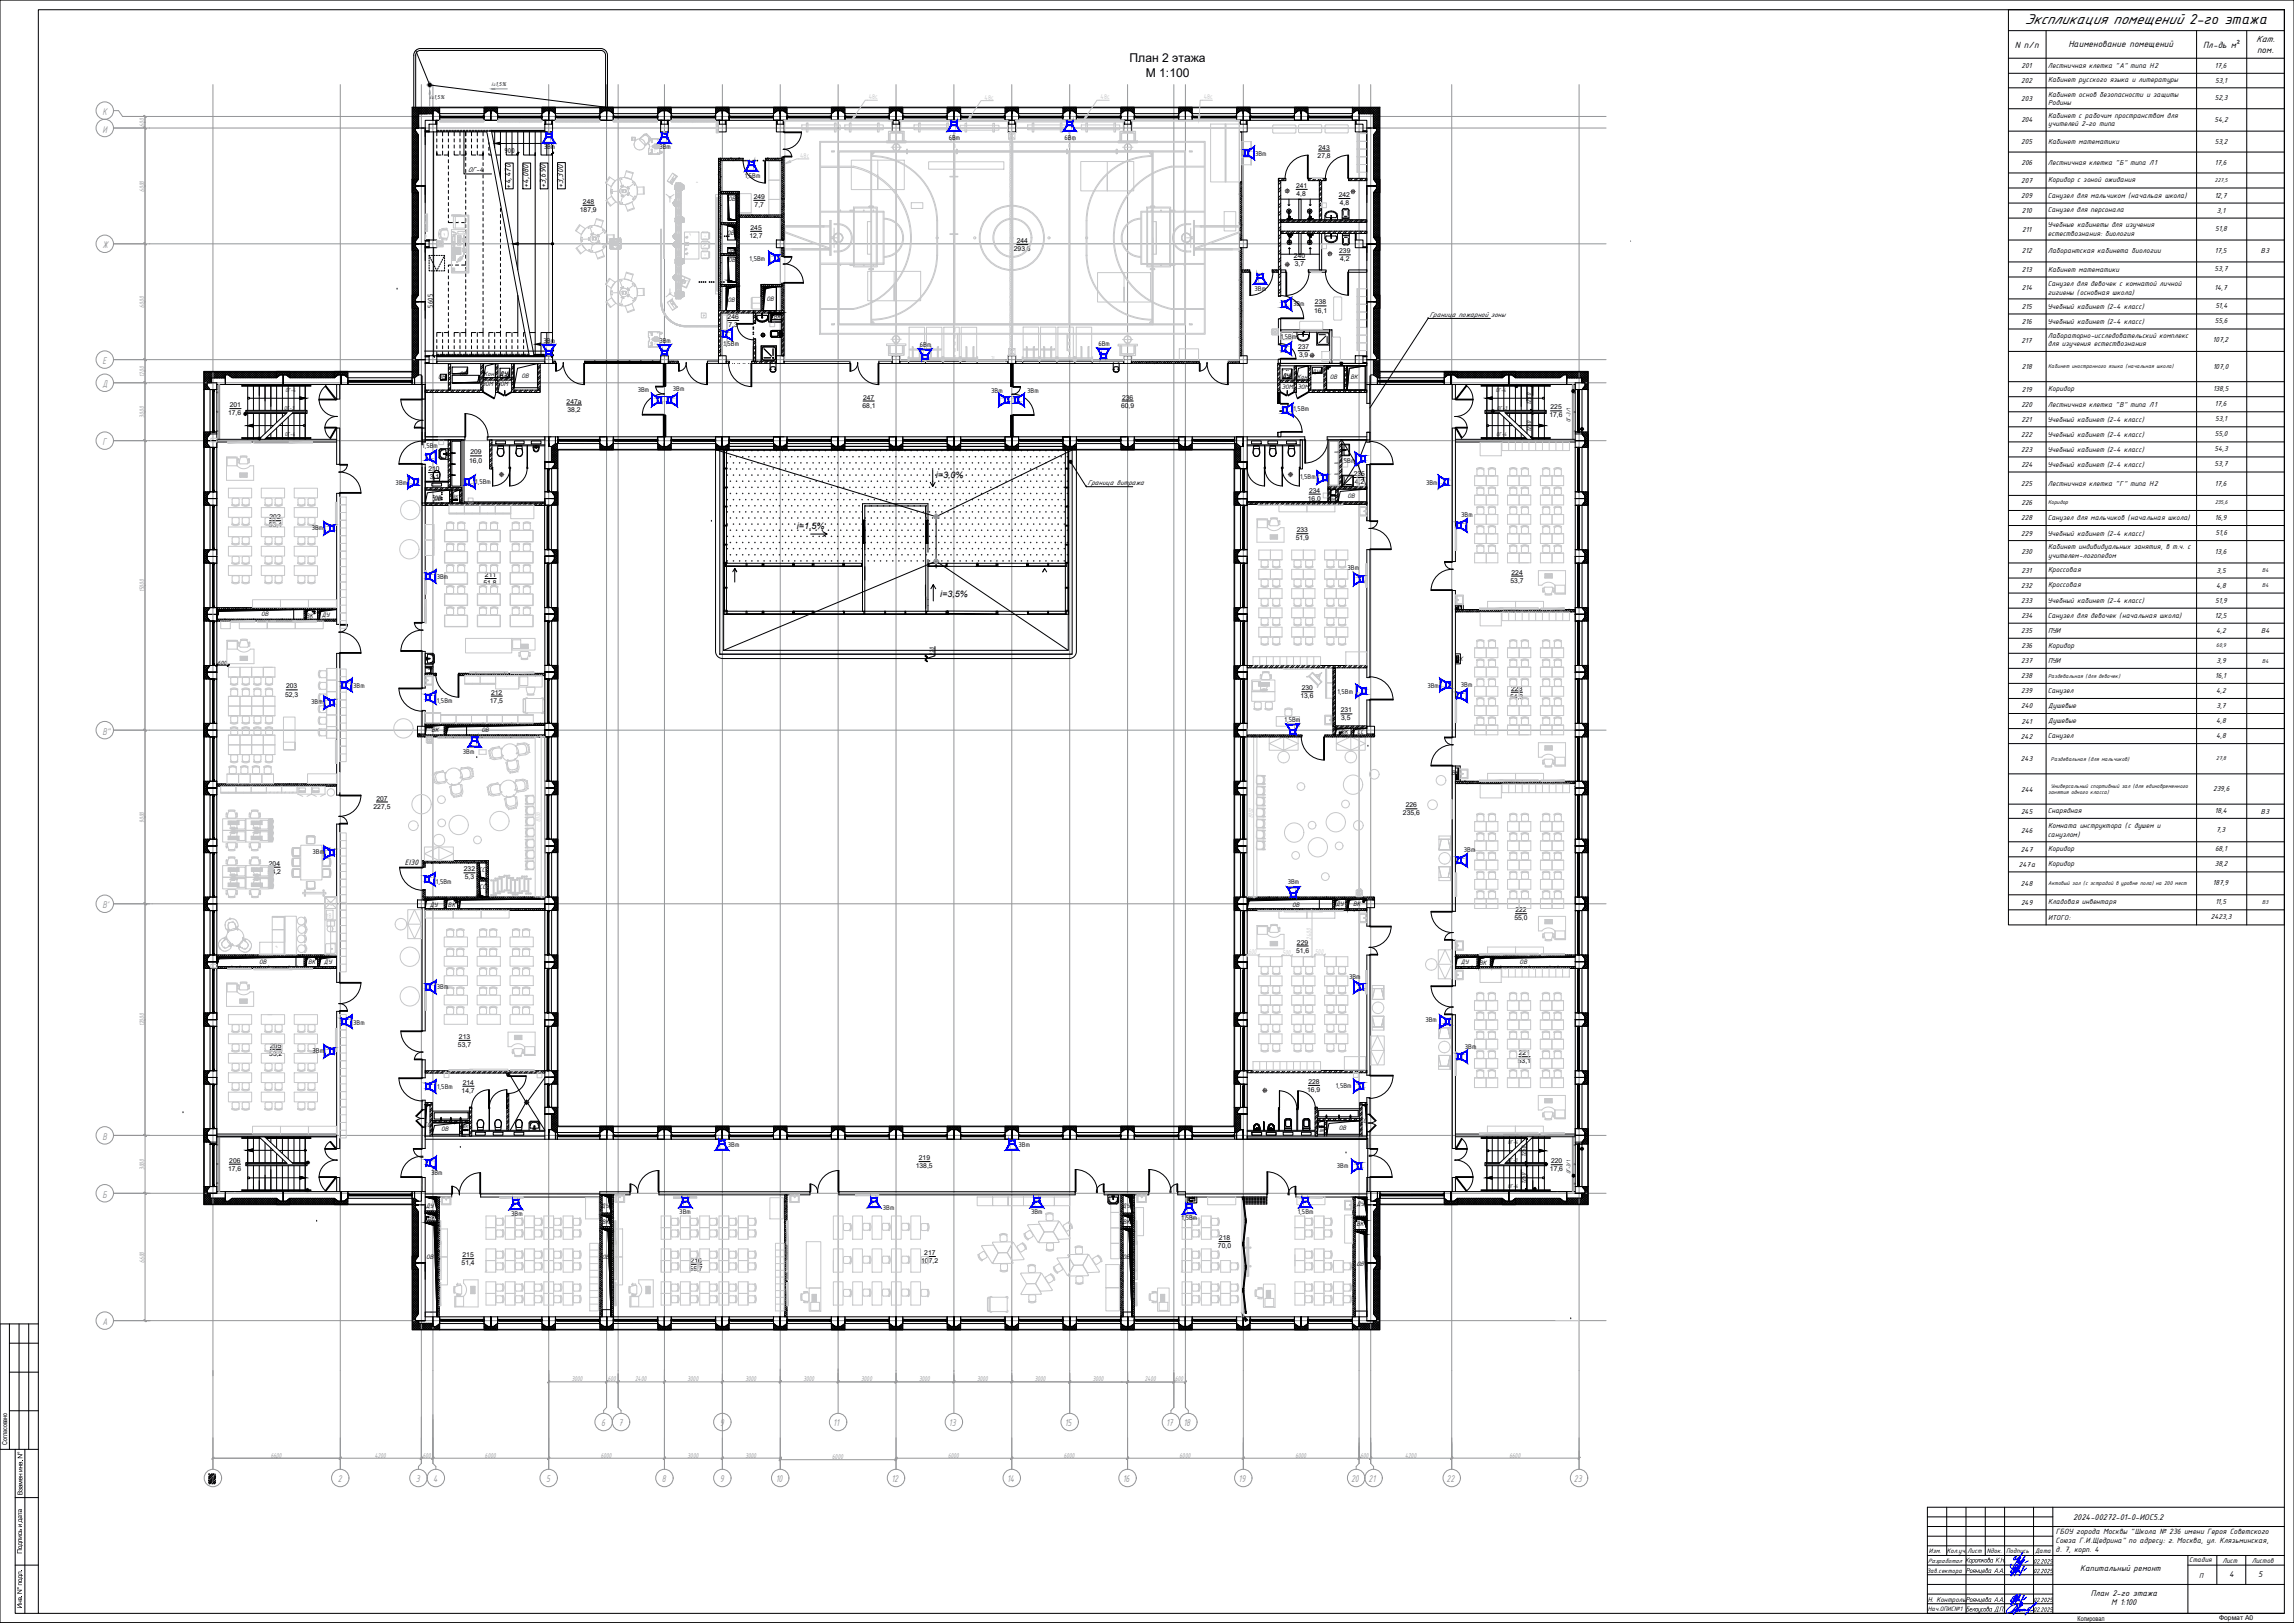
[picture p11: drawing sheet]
<svg xmlns="http://www.w3.org/2000/svg" width="1189mm" height="841mm" viewBox="0 0 1189 841" stroke-linecap="round" stroke-linejoin="round" font-family="sans-serif">
<defs><g id="words">
<text font-size="8.1" x="1049" y="13">Экспликация помещений 2-го этажа</text>
<g font-size="6.3">
<text x="585" y="32">План 2 этажа</text>
<text x="594" y="40">М 1:100</text>
</g>
<g font-size="5.4" fill="#939598">
<text x="53" y="60">К</text>
<text x="53" y="69">И</text>
<text x="53" y="129">Ж</text>
<text x="53" y="189">Е</text>
<text x="53" y="201">Д</text>
<text x="53" y="231">Г</text>
<text x="53" y="381">В&quot;</text>
<text x="53" y="471">В'</text>
<text x="53" y="591">В</text>
<text x="53" y="621">Б</text>
<text x="53" y="687">А</text>
<text x="312" y="739">6</text>
<text x="321" y="739">7</text>
<text x="373" y="739">9</text>
<text x="432" y="739">11</text>
<text x="492" y="739">13</text>
<text x="552" y="739">15</text>
<text x="604" y="739">17</text>
<text x="613" y="739">18</text>
<text x="109" y="768">1</text>
<text x="175" y="768">2</text>
<text x="216" y="768">3</text>
<text x="225" y="768">4</text>
<text x="283" y="768">5</text>
<text x="343" y="768">8</text>
<text x="373" y="768">9</text>
<text x="402" y="768">10</text>
<text x="462" y="768">12</text>
<text x="522" y="768">14</text>
<text x="582" y="768">16</text>
<text x="642" y="768">19</text>
<text x="700" y="768">20</text>
<text x="709" y="768">21</text>
<text x="750" y="768">22</text>
<text x="816" y="768">23</text>
</g>
<g font-size="5">
<text x="1169" y="22">Кат.</text>
<text x="1044" y="25">N п/п</text>
<text x="1072" y="24">Наименование помещений</text>
<text x="1142" y="25">Пл-дь м²</text>
<text x="1170" y="27">пом.</text>
</g>
<g font-size="4.7">
<text x="265" y="98" transform="rotate(-90 265 98)">+4,470</text>
<text x="274" y="98" transform="rotate(-90 274 98)">+4,080</text>
<text x="283" y="98" transform="rotate(-90 283 98)">+3,690</text>
<text x="292" y="98" transform="rotate(-90 292 98)">+3,300</text>
<text x="1074" y="788">2024-00272-01-0-ИОС5.2</text>
<text x="1078" y="814">Капитальный ремонт</text>
<text x="1155" y="817">4</text>
<text x="1170" y="817">5</text>
<text x="1084" y="827">План 2-го этажа</text>
<text x="1094" y="832">М 1:100</text>
</g>
<g font-size="4.6">
<text x="485" y="248">i=3,0%</text>
<text x="413" y="274">i=1,5%</text>
<text x="487" y="309">i=3,5%</text>
</g>
<g font-size="4.3">
<text x="210" y="448">EI30</text>
<text x="1065" y="795">ГБОУ города Москвы &quot;Школа № 236 имени Героя Советского</text>
<text x="1065" y="800">Союза Г.И.Щедрина&quot; по адресу: г. Москва, ул. Клязьминская,</text>
<text x="1065" y="804">д. 7, корп. 4</text>
</g>
<g font-size="4">
<text x="1048" y="35">201</text>
<text x="1061" y="35">Лестничная клетка &quot;А&quot; типа Н2</text>
<text x="1148" y="35">17,6</text>
<text x="1048" y="43">202</text>
<text x="1061" y="43">Кабинет русского языка и литературы</text>
<text x="1148" y="43">53,1</text>
<text x="1048" y="52">203</text>
<text x="1061" y="50">Кабинет основ безопасности и защиты</text>
<text x="1148" y="52">52,3</text>
<text x="1061" y="54">Родины</text>
<text x="1048" y="63">204</text>
<text x="1061" y="61">Кабинет с рабочим пространством для</text>
<text x="1061" y="65">учителей 2-го типа</text>
<text x="1148" y="63">54,2</text>
<text x="1048" y="75">205</text>
<text x="1061" y="75">Кабинет математики</text>
<text x="1148" y="74">53,2</text>
<text x="1048" y="85">206</text>
<text x="1061" y="85">Лестничная клетка &quot;Б&quot; типа Л1</text>
<text x="1148" y="85">17,6</text>
<text x="1047" y="95">207</text>
<text x="1061" y="94">Коридор с зоной ожидания</text>
<text x="1048" y="103">209</text>
<text x="1061" y="102">Санузел для мальчиком (начальая школа)</text>
<text x="1148" y="102">12,7</text>
<text x="1048" y="110">210</text>
<text x="1061" y="110">Санузел для персонала</text>
<text x="1149" y="110">3,1</text>
<text x="1061" y="118">Учебные кабинеты для изучения</text>
<text x="1148" y="120">51,8</text>
<text x="1048" y="120">211</text>
<text x="1061" y="122">естествознания: биология</text>
<text x="1048" y="131">212</text>
<text x="1061" y="131">Лаборантская кабинета биологии</text>
<text x="1148" y="131">17,5</text>
<text x="1172" y="131">В3</text>
<text x="1048" y="141">213</text>
<text x="1061" y="141">Кабинет математики</text>
<text x="1148" y="141">53,7</text>
<text x="1061" y="148">Санузел для девочек с комнатой личной</text>
<text x="1048" y="151">214</text>
<text x="1061" y="153">гигиены (основная школа)</text>
<text x="1148" y="150">14,7</text>
<text x="1048" y="160">215</text>
<text x="1061" y="160">Учебный кабинет (2-4 класс)</text>
<text x="1148" y="160">51,4</text>
<text x="1048" y="168">216</text>
<text x="1061" y="168">Учебный кабинет (2-4 класс)</text>
<text x="1148" y="168">55,6</text>
<text x="1048" y="178">217</text>
<text x="1061" y="179">для изучения естествознания</text>
<text x="1061" y="175">Лабораторно-исследовательский комплекс</text>
<text x="1147" y="177">107,2</text>
<text x="1048" y="191">218</text>
<text x="1147" y="191">107,0</text>
<text x="1048" y="203">219</text>
<text x="1061" y="203">Коридор</text>
<text x="1147" y="203">138,5</text>
<text x="1048" y="211">220</text>
<text x="1061" y="211">Лестничная клетка &quot;В&quot; типа Л1</text>
<text x="1148" y="211">17,6</text>
<text x="1048" y="219">221</text>
<text x="1061" y="219">Учебный кабинет (2-4 класс)</text>
<text x="1148" y="218">53,1</text>
<text x="1048" y="226">222</text>
<text x="1061" y="226">Учебный кабинет (2-4 класс)</text>
<text x="1148" y="226">55,0</text>
<text x="1148" y="234">54,3</text>
<text x="1048" y="234">223</text>
<text x="1061" y="234">Учебный кабинет (2-4 класс)</text>
<text x="1048" y="242">224</text>
<text x="1061" y="242">Учебный кабинет (2-4 класс)</text>
<text x="1148" y="242">53,7</text>
<text x="1048" y="252">225</text>
<text x="1061" y="252">Лестничная клетка &quot;Г&quot; типа Н2</text>
<text x="1148" y="252">17,6</text>
<text x="1048" y="262">226</text>
<text x="1048" y="270">228</text>
<text x="1061" y="269">Санузел для мальчиков (начальная школа)</text>
<text x="1148" y="269">16,9</text>
<text x="1048" y="278">229</text>
<text x="1061" y="278">Учебный кабинет (2-4 класс)</text>
<text x="1148" y="277">51,6</text>
<text x="1048" y="287">230</text>
<text x="1061" y="285">Кабинет индивидуальных занятия, в т.ч. с</text>
<text x="1148" y="287">13,6</text>
<text x="1061" y="289">учителем-логопедом</text>
<text x="1048" y="297">231</text>
<text x="1061" y="297">Кроссовая</text>
<text x="1149" y="297">3,5</text>
<text x="1048" y="305">232</text>
<text x="1061" y="304">Кроссовая</text>
<text x="1149" y="304">4,8</text>
<text x="1048" y="313">233</text>
<text x="1061" y="313">Учебный кабинет (2-4 класс)</text>
<text x="1148" y="312">51,9</text>
<text x="1048" y="320">234</text>
<text x="1061" y="320">Санузел для девочек (начальная школа)</text>
<text x="1148" y="320">12,5</text>
<text x="1048" y="328">235</text>
<text x="1061" y="328">ПУИ</text>
<text x="1149" y="328">4,2</text>
<text x="1172" y="328">В4</text>
<text x="1048" y="336">236</text>
<text x="1061" y="336">Коридор</text>
<text x="1047" y="344">237</text>
<text x="1061" y="344">ПУИ</text>
<text x="1149" y="343">3,9</text>
<text x="1048" y="352">238</text>
<text x="1148" y="351">16,1</text>
<text x="1048" y="359">239</text>
<text x="1061" y="359">Санузел</text>
<text x="1149" y="359">4,2</text>
<text x="1047" y="367">240</text>
<text x="1061" y="367">Душевые</text>
<text x="1149" y="367">3,7</text>
<text x="1048" y="375">241</text>
<text x="1061" y="375">Душевые</text>
<text x="1149" y="375">4,8</text>
<text x="1047" y="383">242</text>
<text x="1061" y="382">Санузел</text>
<text x="1149" y="382">4,8</text>
<text x="1047" y="394">243</text>
<text x="1047" y="410">244</text>
<text x="1147" y="410">239,6</text>
<text x="1047" y="422">245</text>
<text x="1061" y="421">Снарядная</text>
<text x="1148" y="421">18,4</text>
<text x="1172" y="422">В3</text>
<text x="1047" y="431">246</text>
<text x="1061" y="429">Комната инструктора (с душем и</text>
<text x="1148" y="431">7,3</text>
<text x="1061" y="433">санузлом)</text>
<text x="1047" y="441">247</text>
<text x="1061" y="441">Коридор</text>
<text x="1148" y="441">68,1</text>
<text x="1046" y="449">247а</text>
<text x="1061" y="449">Коридор</text>
<text x="1148" y="449">38,2</text>
<text x="1047" y="459">248</text>
<text x="1147" y="459">187,9</text>
<text x="1047" y="469">249</text>
<text x="1061" y="468">Кладовая инвентаря</text>
<text x="1148" y="469">11,5</text>
<text x="1061" y="477">ИТОГО:</text>
<text x="1146" y="476">2423,3</text>
</g>
<g font-size="3.9" fill="#c7c8ca">
<text x="450" y="51">48с</text>
<text x="510" y="52">48с</text>
<text x="570" y="51">48с</text>
<text x="624" y="51">48с</text>
<text x="516" y="184" transform="rotate(180 516 184)">1с</text>
<text x="172" y="467" transform="rotate(180 172 467)">86</text>
<text x="172" y="473" transform="rotate(180 172 473)">84</text>
<text x="680" y="487" transform="rotate(-90 680 487)">2400</text>
<text x="647" y="495">600</text>
<text x="665" y="495">500</text>
<text x="682" y="495">500</text>
</g>
<g font-size="3.9" fill="#989898">
<text x="75" y="66" transform="rotate(-90 75 66)">600</text>
<text x="75" y="99" transform="rotate(-90 75 99)">6000</text>
<text x="75" y="159" transform="rotate(-90 75 159)">6000</text>
<text x="75" y="195" transform="rotate(-90 75 195)">1200</text>
<text x="75" y="216" transform="rotate(-90 75 216)">3000</text>
<text x="75" y="307" transform="rotate(-90 75 307)">15000</text>
<text x="75" y="426" transform="rotate(-90 75 426)">9000</text>
<text x="75" y="532" transform="rotate(-90 75 532)">12000</text>
<text x="75" y="606" transform="rotate(-90 75 606)">3000</text>
<text x="75" y="654" transform="rotate(-90 75 654)">6600</text>
<text x="296" y="716">3000</text>
<text x="315" y="716">600</text>
<text x="329" y="716">2400</text>
<text x="356" y="716">3000</text>
<text x="386" y="716">3000</text>
<text x="416" y="716">3000</text>
<text x="446" y="716">3000</text>
<text x="476" y="716">3000</text>
<text x="506" y="716">3000</text>
<text x="536" y="716">3000</text>
<text x="566" y="716">3000</text>
<text x="593" y="716">2400</text>
<text x="609" y="716">600</text>
<text x="140" y="755">6600</text>
<text x="194" y="755">4200</text>
<text x="219" y="755">600</text>
<text x="251" y="755">6000</text>
<text x="311" y="755">6000</text>
<text x="356" y="755">3000</text>
<text x="386" y="755">3000</text>
<text x="491" y="755">6000</text>
<text x="551" y="755">6000</text>
<text x="611" y="755">6000</text>
<text x="671" y="755">6000</text>
<text x="705" y="755">600</text>
<text x="728" y="755">4200</text>
<text x="782" y="755">6600</text>
<text x="431" y="756">6000</text>
</g>
<g font-size="3.9">
<text x="282" y="77">3</text>
<text x="284" y="77">Вт</text>
<text x="342" y="77">3Вт</text>
<text x="492" y="72">6Вт</text>
<text x="552" y="72">6Вт</text>
<text x="261" y="79">900</text>
<text x="650" y="81">3Вт</text>
<text x="242" y="89">ОГ-4</text>
<text x="386" y="92">1,5Вт</text>
<text x="388" y="135">1,5Вт</text>
<text x="650" y="151">3Вт</text>
<text x="224" y="159" transform="rotate(-90 224 159)">5605</text>
<text x="670" y="159">3Вт</text>
<text x="741" y="164">Граница пожарной зоны</text>
<text x="282" y="178">3</text>
<text x="283" y="178">Вт</text>
<text x="342" y="178">3Вт</text>
<text x="375" y="179">1,5Вт</text>
<text x="477" y="180">6Вт</text>
<text x="569" y="180">6Вт</text>
<text x="664" y="176">1,5Вт</text>
<text x="330" y="203">3Вт</text>
<text x="349" y="203">3Вт</text>
<text x="514" y="204">3Вт</text>
<text x="532" y="204">3Вт</text>
<text x="670" y="213">1,5Вт</text>
<text x="219" y="232">1,5Вт</text>
<text x="694" y="240">1,5Вт</text>
<text x="205" y="251">3Вт</text>
<text x="246" y="251">1,5Вт</text>
<text x="564" y="251">Граница витража</text>
<text x="674" y="248">1,5Вт</text>
<text x="739" y="251">3Вт</text>
<text x="757" y="268">3Вт</text>
<text x="162" y="275">3Вт</text>
<text x="226" y="300">3Вт</text>
<text x="698" y="295">3Вт</text>
<text x="484" y="340" transform="rotate(-90 484 340)">220</text>
<text x="183" y="357">3Вт</text>
<text x="693" y="360">1,5Вт</text>
<text x="740" y="357">3Вт</text>
<text x="757" y="356">3Вт</text>
<text x="161" y="365">3Вт</text>
<text x="226" y="364">1,5Вт</text>
<text x="666" y="374">1,5Вт</text>
<text x="240" y="391">3Вт</text>
<text x="162" y="443">3Вт</text>
<text x="759" y="442">3Вт</text>
<text x="226" y="458">1,5Вт</text>
<text x="667" y="458">3Вт</text>
<text x="699" y="507">3Вт</text>
<text x="226" y="513">3Вт</text>
<text x="183" y="531">3Вт</text>
<text x="739" y="530">3Вт</text>
<text x="162" y="546">3Вт</text>
<text x="759" y="543">3Вт</text>
<text x="692" y="564">1,5Вт</text>
<text x="227" y="564">1,5Вт</text>
<text x="377" y="594">3Вт</text>
<text x="528" y="594">3Вт</text>
<text x="693" y="605">3Вт</text>
<text x="223" y="609">3</text>
<text x="225" y="609">Вт</text>
<text x="352" y="629">3Вт</text>
<text x="458" y="627">3Вт</text>
<text x="534" y="629">3Вт</text>
<text x="673" y="629">1,5Вт</text>
<text x="265" y="630">3Вт</text>
<text x="612" y="632">1,5Вт</text>
<text x="1018" y="810">Короткова К .Н.</text>
<text x="1135" y="810">Стадия</text>
<text x="1152" y="810">Лист</text>
<text x="1167" y="810">Листов</text>
<text x="1019" y="815">Роянцева А .А.</text>
<text x="1140" y="817">П</text>
<text x="999" y="830">Н. Контроль</text>
<text x="1019" y="830">Роянцева А .А.</text>
<text x="1019" y="835">Белоусова Д .П.</text>
</g>
<g font-size="3.6">
<text x="377" y="104">ОВ</text>
<text x="377" y="122">ОВ</text>
<text x="377" y="131">ОВ</text>
<text x="377" y="136">ОВ</text>
<text x="377" y="156">ОВ</text>
<text x="397" y="156">ОВ</text>
<text x="401" y="165">ВК</text>
<text x="227" y="196">ОВ</text>
<text x="238" y="195">ОВ</text>
<text x="251" y="195">Кон</text>
<text x="259" y="195">ДУ</text>
<text x="270" y="196">ОВ</text>
<text x="664" y="196">ДУ</text>
<text x="672" y="196">Кон</text>
<text x="680" y="194">ДУ</text>
<text x="689" y="196">ОВ</text>
<text x="700" y="196">ВК</text>
<text x="249" y="200">ЭОМ</text>
<text x="257" y="200">ЭОМ</text>
<text x="664" y="202">ЭОМ</text>
<text x="672" y="202">ЭОМ</text>
<text x="225" y="259">ОВ</text>
<text x="698" y="258">ОВ</text>
<text x="135" y="319">ОВ</text>
<text x="159" y="320">ВК</text>
<text x="167" y="320">ДУ</text>
<text x="754" y="343">ВК</text>
<text x="224" y="380">ВК</text>
<text x="250" y="380">ОВ</text>
<text x="695" y="380">ВК</text>
<text x="703" y="380">СС</text>
<text x="752" y="402">ВК</text>
<text x="248" y="452">СС</text>
<text x="248" y="461">СС</text>
<text x="223" y="470">ДУ</text>
<text x="232" y="470">ВК</text>
<text x="670" y="470">ОВ</text>
<text x="692" y="469">ДУ</text>
<text x="701" y="470">ВК</text>
<text x="134" y="500">ОВ</text>
<text x="160" y="500">ВК</text>
<text x="168" y="499">ДУ</text>
<text x="757" y="500">ДУ</text>
<text x="767" y="500">ВК</text>
<text x="788" y="500">ОВ</text>
<text x="220" y="584">СС</text>
<text x="229" y="586">ОВ</text>
<text x="694" y="585">ОВ</text>
<text x="705" y="582">СС</text>
<text x="221" y="626">ДУ</text>
<text x="312" y="626">ДУ</text>
<text x="582" y="626">ДУ</text>
<text x="703" y="625">ДУ</text>
<text x="222" y="632">ВК</text>
<text x="312" y="634">ВК</text>
<text x="582" y="634">ВК</text>
<text x="703" y="635">ВК</text>
<text x="221" y="652">ОВ</text>
<text x="312" y="652">ОВ</text>
<text x="582" y="652">ОВ</text>
<text x="703" y="656">ОВ</text>
<text x="1000" y="805">Изм.</text>
<text x="1009" y="805">Кол.уч.</text>
<text x="1020" y="805">Лист</text>
<text x="1030" y="805">Nдок.</text>
<text x="1040" y="805">Подпись</text>
<text x="1055" y="805">Дата</text>
<text x="999" y="815">Зав.сектора</text>
<text x="999" y="835">Нач.ОПИС№1</text>
</g>
<g font-size="3.5">
<text x="683" y="78">243</text>
<text x="683" y="82">27,8</text>
<text x="672" y="97">241</text>
<text x="672" y="102">4,8</text>
<text x="302" y="106">248</text>
<text x="391" y="103">249</text>
<text x="391" y="107">7,7</text>
<text x="694" y="102">242</text>
<text x="694" y="106">4,8</text>
<text x="301" y="110">187,9</text>
<text x="389" y="119">245</text>
<text x="388" y="123">12,7</text>
<text x="525" y="130">293,6</text>
<text x="527" y="126">244</text>
<text x="694" y="131">239</text>
<text x="671" y="134">240</text>
<text x="671" y="138">3,7</text>
<text x="695" y="135">4,2</text>
<text x="681" y="162">16,1</text>
<text x="681" y="158">238</text>
<text x="377" y="165">246</text>
<text x="378" y="169">7,3</text>
<text x="673" y="181">237</text>
<text x="673" y="185">3,9</text>
<text x="294" y="209">247а</text>
<text x="447" y="207">247</text>
<text x="581" y="207">236</text>
<text x="118" y="215">17,6</text>
<text x="119" y="211">201</text>
<text x="294" y="213">38,2</text>
<text x="447" y="211">68,1</text>
<text x="581" y="211">60,9</text>
<text x="804" y="212">225</text>
<text x="803" y="216">17,6</text>
<text x="243" y="240">16,0</text>
<text x="244" y="236">209</text>
<text x="222" y="244">210</text>
<text x="223" y="248">3,1</text>
<text x="702" y="247">235</text>
<text x="702" y="251">4,2</text>
<text x="678" y="255">234</text>
<text x="678" y="259">16,0</text>
<text x="140" y="269">202</text>
<text x="139" y="273">53,1</text>
<text x="672" y="276">233</text>
<text x="672" y="280">51,9</text>
<text x="251" y="299">211</text>
<text x="783" y="298">224</text>
<text x="251" y="303">51,8</text>
<text x="783" y="302">53,7</text>
<text x="148" y="357">203</text>
<text x="255" y="360">212</text>
<text x="675" y="358">230</text>
<text x="783" y="358">223</text>
<text x="148" y="361">52,3</text>
<text x="254" y="364">17,5</text>
<text x="674" y="362">13,6</text>
<text x="783" y="362">54,3</text>
<text x="695" y="369">231</text>
<text x="695" y="373">3,5</text>
<text x="194" y="419">227,5</text>
<text x="195" y="415">207</text>
<text x="729" y="418">226</text>
<text x="727" y="423">235,6</text>
<text x="139" y="449">204</text>
<text x="139" y="453">54,2</text>
<text x="240" y="452">232</text>
<text x="241" y="456">5,3</text>
<text x="785" y="473">222</text>
<text x="785" y="477">55,0</text>
<text x="672" y="489">229</text>
<text x="672" y="494">51,6</text>
<text x="238" y="538">213</text>
<text x="140" y="543">205</text>
<text x="237" y="543">53,7</text>
<text x="140" y="547">53,2</text>
<text x="787" y="551">53,1</text>
<text x="787" y="547">221</text>
<text x="240" y="562">214</text>
<text x="678" y="562">228</text>
<text x="239" y="566">14,7</text>
<text x="677" y="566">16,9</text>
<text x="119" y="603">206</text>
<text x="475" y="605">138,5</text>
<text x="476" y="601">219</text>
<text x="804" y="603">220</text>
<text x="118" y="607">17,6</text>
<text x="803" y="607">17,6</text>
<text x="631" y="647">70,0</text>
<text x="632" y="643">218</text>
<text x="240" y="651">215</text>
<text x="479" y="650">217</text>
<text x="239" y="656">51,4</text>
<text x="357" y="659">55,7</text>
<text x="358" y="654">216</text>
<text x="477" y="655">107,2</text>
<text x="4" y="749" transform="rotate(-90 4 749)">Согласовано</text>
<text x="12" y="758" transform="rotate(-90 12 758)">. N°</text>
<text x="12" y="775" transform="rotate(-90 12 775)">Взамен инв</text>
<text x="11" y="805" transform="rotate(-90 11 805)">Подпись и дата</text>
<text x="999" y="810">Разработал</text>
<text x="1054" y="810">02.2025</text>
<text x="1054" y="815">02.2025</text>
<text x="11" y="834" transform="rotate(-90 11 834)">Инв . N° подл .</text>
<text x="1054" y="830">02.2025</text>
<text x="1054" y="835">02.2025</text>
<text x="1077" y="840">Копировал</text>
<text x="1150" y="839">Формат А0</text>
</g>
<g font-size="3.4">
<text x="794" y="210" transform="rotate(-90 794 210)">1250</text>
<text x="794" y="224" transform="rotate(-90 794 224)">1250</text>
<text x="113" y="344">600</text>
<text x="791" y="600" transform="rotate(-90 791 600)">1250</text>
<text x="791" y="614" transform="rotate(-90 791 614)">1250</text>
</g>
<g font-size="3.4" fill="#c7c8ca">
<text x="649" y="424" transform="rotate(-90 649 424)">8702</text>
<text x="280" y="426" transform="rotate(-90 280 426)">8300</text>
</g>
<g font-size="3.1">
<text x="255" y="45">i=1,5%</text>
<text x="223" y="51">i=1,5%</text>
<text x="1148" y="94">227,5</text>
<text x="1061" y="191">Кабинет иностранного языка (начальная школа)</text>
<text x="148" y="203">ОГ-4</text>
<text x="775" y="203">ОГ-4</text>
<text x="147" y="212">ОГ</text>
<text x="150" y="212">-3</text>
<text x="776" y="212">ОГ-3</text>
<text x="814" y="219" transform="rotate(-90 814 219)">ОГ-3/1</text>
<text x="148" y="226">ОГ-4</text>
<text x="776" y="226">ОГ-4</text>
<text x="1061" y="261">Коридор</text>
<text x="1148" y="261">235,6</text>
<text x="1172" y="297">В4</text>
<text x="1172" y="304">В4</text>
<text x="1149" y="335">60,9</text>
<text x="1172" y="343">В4</text>
<text x="1061" y="351">Раздевальная (для девочек)</text>
<text x="1063" y="394">Раздевальная (для мальчиков)</text>
<text x="1149" y="394">27,8</text>
<text x="1061" y="412">занятия одного класса)</text>
<text x="1063" y="408">Универсальный спортивный зал (для единовременного</text>
<text x="1061" y="459">Актовый зал (с эстрадой в уровне пола) на 200 мест</text>
<text x="1172" y="469">В3</text>
<text x="781" y="593">ОГ-4</text>
<text x="781" y="602">ОГ-3</text>
<text x="814" y="609" transform="rotate(-90 814 609)">ОГ-3/1</text>
<text x="781" y="616">ОГ-4</text>
</g>
<g font-size="2.6">
<text x="235" y="258">ВК</text>
<text x="689" y="260">ВК</text>
<text x="756" y="317" transform="rotate(-90 756 317)">ВК</text>
<text x="222" y="347">ВК</text>
<text x="240" y="585">ВК</text>
<text x="684" y="587">ВК</text>
<text x="619" y="623" transform="rotate(-90 619 623)">ВК</text>
</g>
</g></defs>
<!-- layer: 0 -->
<g fill="none" stroke="#000" stroke-width=".52">
<path d="M0 0h1189v841h-1189M1041 5h143v474h-143zM1041 16h143M1060 16v463M1138 16v463M1164 16v463M215 26l8 18 91 12v-27l-1-2-2-1h-94l-1 1-1 2v27M1041 30h143M1041 38h143M214 56h501v136h108v432h-108v65h-501v-65h-108v-432h108zM214 56h501v137h108v431h-108v65h-501v-65h-108v-431h108zM214 57l3 4"/>
<path d="M214 59l3 3M214 56l3 3M214 56v-27a3 3 0 0 1 4-4h93a4 4 0 0 1 4 4v27M215 56l-1 1 3 3M215 56l3 3M216 56l-2 2M216 56l1 1M216 56l-2 2 3 3M217 56l3 3M217 56l-3 3M217 59h.1M217 57l-3 3 3 3"/>
<path d="M217 58l-3 3M217 60l-3 3M218 56h-1M218 56l3 3 3-3M218 56l-1 1M219 56l3 3M219 56l-2 2M220 56l3 3 3-3M220 56l-6 6 3 3M220 56l4 3M221 56l-3 3M221 59h-4v7h-2h5"/>
<path d="M221 56l3 3M222 56l-3 3-2-2M222 56l2 2-1 1M223 56l-3 3M223 56l2 1M224 56l2 1M224 57v2h-7v7M224 57h2M224 57v5M224 59h.1M225 56l-3 3M225 56l3 3-2-2"/>
<path d="M226 56l2 2M226 57h-2v5M227 56l-2 1M227 56l1 1M227 56l-1 1M228 56h.1M228 56v6M228 56l-2 2M228 57l-1 1M228 58l-1 1M251 59v-3h7v3M251 59l2-2h3l2 2"/>
<path d="M251 59v3h7M251 59h.1M251 58h.1M251 57l1 1M251 56l1 2M251 56h7M251 56h.1M252 56l1 1M252 56l-1 1M252 56l2 1M253 56l-2 2M253 56l2 1"/>
<path d="M254 56l-3 3M254 56l2 1M254 57v5zM255 56l-2 1M255 56l3 3M256 56l-2 1M256 57h-2v5M256 57h-3l-2 2M256 57l2 2M256 56l2 2M257 56l-2 1M257 56l1 1"/>
<path d="M258 56l-2 1M258 59v3v-3h23v3h-23v-2h23v1h-23v-1h1v1h21v-1h1v1h-22M258 56l-2 2M258 57l-1 1M258 58v1M281 59v-3h7v3M281 59l2-2h3l2 2M281 59v3h7M281 56h7M281 59h.1M281 58h.1M281 57l1 1"/>
<path d="M281 56l1 2M281 56h.1M282 56l1 1M282 56l-1 1M282 56l2 1M283 56l-2 2M283 56l2 1M284 56l-3 3M284 56l2 1M284 59v-2v5M284 57v5M285 56l-2 1"/>
<path d="M285 56l3 3M286 56l-2 1M286 57h-2v5M286 57h-3l-2 2M286 57l2 2M286 56l2 2M287 56l-2 1M287 56l1 1M288 56l-2 1M288 59v3M288 56l-2 2M288 57l-1 1"/>
<path d="M288 58v1M311 59v-3h7v3M311 59l2-2h3l2 2M311 59v3h7M311 56h7M311 59h.1M311 58h.1M311 57l1 1M311 56l1 2M311 56h.1M312 56l1 1M312 56l-1 1"/>
<path d="M312 56l2 1M313 56l-2 2M313 56l2 1M314 56l-3 3M314 56l2 1M314 59v-2v5M314 57v5M315 56l-2 1M315 56l3 3M316 56l-2 1M316 57h-2v5M316 57h-3l-2 2"/>
<path d="M316 57l2 2M316 56l2 2M317 56l-2 1M317 56l1 1M318 56l-2 1M318 58v1M318 59v3M318 56l-2 2M318 57l-1 1M341 59v-3h7v3M341 59l2-2h3l2 2M341 59v3h7"/>
<path d="M341 56h7M341 59h.1M341 58h.1M341 57l1 1M341 56l1 2M341 56h.1M342 56l1 1M342 56l-1 1M342 56l2 1M343 56l-2 2M343 56l2 1M344 56l-3 3"/>
<path d="M344 56l2 1M344 59v-2v5M344 57v5M345 56l-2 1M345 56l3 3M346 56l-2 1M346 57h-2v5M346 57h-3l-2 2M346 57l2 2M346 56l2 2M347 56l-2 1M347 56l1 1"/>
<path d="M348 56l-2 1M348 59v3M348 56l-2 2M348 57l-1 1M348 58v1M371 59v-3h7v3M371 59l2-2h3l2 2M371 59v3h7M371 56h7M371 59h.1M371 58h.1M371 57l1 1"/>
<path d="M371 56l1 2M371 56h.1M372 56l1 1M372 56l-1 1M372 56l2 1M373 56l-2 2M373 56l2 1M374 56l-3 3M374 56l2 1M374 59v-2v5M374 57v5M375 56l-2 1"/>
<path d="M375 56l3 3M376 56l-2 1M376 57h-2v5M376 57h-3l-2 2M376 57l2 2M376 56l2 2M377 56l-2 1M377 56l1 1M378 56l-2 1M378 59v3M378 56l-2 2M378 57l-1 1"/>
<path d="M378 58v1M401 59v-3h7v3M401 59l2-2h3l2 2M401 59v3h7M401 59h.1M401 56h7M401 58h.1M401 57l1 1M401 56l1 2M401 56h.1M402 56l1 1M402 56l-1 1"/>
<path d="M402 56l2 1M403 56l-2 2M403 56l2 1M404 56l-3 3M404 56l2 1M404 59v-2v5M404 57v5M405 56l-2 1M405 56l3 3M406 56l-2 1M406 57h-2v5M406 57h-3l-2 2"/>
<path d="M406 57l2 2M406 56l2 2M407 56l-2 1M407 56l1 1M408 56l-2 1M408 58v1M408 59v3M408 56l-2 2M408 57l-1 1M431 59v-3h7v3M431 59l2-2h3l2 2M431 59v3h7"/>
<path d="M431 56h7M431 59h.1M431 58h.1M431 57l1 1M431 56l1 2M431 56h.1M432 56l1 1M432 56l-1 1M432 56l2 1M433 56l-2 2M433 56l2 1M434 56l-3 3"/>
<path d="M434 56l2 1M434 59v-2v5M434 57v5M435 56l-2 1M435 56l3 3M436 56l-2 1M436 57h-2v5M436 57h-3l-2 2M436 57l2 2M436 56l2 2M437 56l-2 1M437 56l1 1"/>
<path d="M438 56l-2 1M438 59v3M438 56l-2 2M438 57l-1 1M438 58v1M461 59v-3h7v3M461 59l2-2h3l2 2M461 59v3h7M461 56h7M461 59h.1M461 58h.1M461 57l1 1"/>
<path d="M461 56l1 2M461 56h.1M462 56l1 1M462 56l-1 1M462 56l2 1M463 56l-2 2M463 56l2 1M464 56l-3 3M464 56l2 1M464 59v-2v5M464 57v5M465 56l-2 1"/>
<path d="M465 56l3 3M466 56l-2 1M466 57h-2v5M466 57h-3l-2 2M466 57l2 2M466 56l2 2M467 56l-2 1M467 56l1 1M468 56l-2 1M468 59v3M468 56l-2 2M468 58v1"/>
<path d="M468 57l-1 1M491 59v-3h7v3M491 59l2-2h3l2 2M491 59v3h7M491 56h7M491 59h.1M491 58h.1M491 57l1 1M491 56l1 2M491 56h.1M492 56l1 1M492 56l-1 1"/>
<path d="M492 56l2 1M493 56l-2 2M493 56l2 1M494 56l-3 3M494 56l2 1M494 59v-2v5M494 57v5M495 56l-2 1M495 56l3 3M496 56l-2 1M496 57h-2v5M496 57h-3l-2 2"/>
<path d="M496 57l2 2M496 56l2 2M497 56l-2 1M497 56l1 1M498 56l-2 1M498 59v3M498 57l-1 1M498 56l-2 2M498 58v1M521 59v-3h7v3M521 59l2-2h3l2 2M521 59v3h7"/>
<path d="M521 56h7M521 59h.1M521 58h.1M521 57l1 1M521 56l1 2M521 56h.1M522 56l1 1M522 56l-1 1M522 56l2 1M523 56l-2 2M523 56l2 1M524 56l-3 3"/>
<path d="M524 56l2 1M524 59v-2v5M524 57v5M525 56l-2 1M525 56l3 3M526 56l-2 1M526 57h-2v5M526 57h-3l-2 2M526 57l2 2M526 56l2 2M527 56l-2 1M527 56l1 1"/>
<path d="M528 56l-2 1M528 59v3M528 56l-2 2M528 57l-1 1M528 58v1M551 59v-3h7v3M551 59l2-2h3l2 2M551 59v3h7M551 56h7M551 59h.1M551 58h.1M551 57l1 1"/>
<path d="M551 56l1 2M551 56h.1M552 56l1 1M552 56l-1 1M552 56l2 1M553 56l-2 2M553 56l2 1M554 56l-3 3M554 56l2 1M554 59v-2v5M554 57v5M555 56l-2 1"/>
<path d="M555 56l3 3M556 56l-2 1M556 57h-2v5M556 57h-3l-2 2M556 57l2 2M556 56l2 2M557 56l-2 1M557 56l1 1M558 56l-2 1M558 59v3M558 56l-2 2M558 57l-1 1"/>
<path d="M558 58v1M581 59v-3h7v3M581 59l2-2h3l2 2M581 59v3h7M581 56h7M581 59h.1M581 58h.1M581 57l1 1M581 56l1 2M581 56h.1M582 56l1 1M582 56l-1 1"/>
<path d="M582 56l2 1M583 56l-2 2M583 56l2 1M584 56l-3 3M584 56l2 1M584 59v-2v5M584 57v5M585 56l-2 1M585 56l3 3M586 56l-2 1M586 57h-2v5M586 57h-3l-2 2"/>
<path d="M586 57l2 2M586 56l2 2M587 56l-2 1M587 56l1 1M588 56l-2 1M588 58v1M588 59v3M588 56l-1 2M588 57l-1 1M611 59v-3h7v3M611 59l2-2h3l2 2M611 59v3h7"/>
<path d="M611 56h7M611 59h.1M611 58h.1M611 57l1 1M611 56l1 2M611 56h.1M612 56l1 1M612 56l-1 1M612 56l2 1M613 56l-2 2M613 56l2 1M614 56l-3 3"/>
<path d="M614 56l2 1M614 59v-2v5M614 57v5M615 56l-2 1M615 56l3 3M616 56l-2 1M616 57h-2v5M616 57h-3l-2 2M616 57l2 2M616 56l2 2M617 56l-2 1M617 56l1 1"/>
<path d="M618 56l-2 1M618 59v3M618 56l-2 2M618 57l-1 1M618 58v1M641 59v-3h7v3M641 59l2-2h3l2 2M641 59v3h7M641 58h.1M641 57l1 1M641 56l1 2M641 56h7"/>
<path d="M641 59h.1M641 56h.1M642 56l1 1M642 56l-1 1M642 56l2 1M643 56l-2 2M643 56l2 1M644 56l-3 3M644 56l2 1M644 59v-2v5M644 57v5M645 56l-2 1"/>
<path d="M645 56l3 3M646 56l-2 1M646 57h-2v5M646 57h-3l-2 2M646 57l2 2M646 56l2 2M647 56l-2 1M647 56l1 1M648 56l-2 1M648 59v3M648 56l-2 2M648 57l-1 1"/>
<path d="M648 58v1M671 59v-3h7v3M671 59l2-2h3l2 2M671 59v3h7M671 56h7M671 59h.1M671 58h.1M671 57l1 1M671 56l1 2M671 56h.1M672 56l1 1M672 56l-1 1"/>
<path d="M673 56l1 1M673 56l-2 2M673 56l2 1M674 56l-3 3M674 56l2 1M674 59v-2v5M674 57v5M675 56l-2 1M675 56l3 3M676 56l-2 1M676 57h-2v5M676 57h-3l-2 2"/>
<path d="M676 57l2 2M676 56l2 2M677 56l-2 1M677 56l1 1M678 56l-2 1M678 56l-2 2M678 59v3M678 57l-1 1M678 58v1M701 56v6h3M701 57l1 1M701 56l1 2"/>
<path d="M701 59l2-2h1v5M701 56h.1M702 56l1 1M702 56l-1 1M702 56l2 1M703 56l-2 2M703 56l3 3M704 56l-3 2M704 56l3 3M704 59h1M704 58l2 1M705 56l-2 1"/>
<path d="M705 56l3 3M706 56l-2 1M706 56l3 3M707 56l-3 2M707 56l3 3M708 56l-4 3h8v7h1M708 56l3 3M708 56l-3 3M709 56l3 3M709 56l-3 3M710 56l2 2M710 56l-3 3"/>
<path d="M711 56l4 4M711 56l-3 3M711 56l4 3M712 56l3 2M712 59v7h1h-5M712 56l-3 3M712 58l-1 1M712 59h.1M712 60l3 3M712 59l3 3M712 58l3 3M715 59l-3 3"/>
<path d="M715 57l-2-1-3 3M715 57l-1-1-2 2M715 56l-3 3M715 57l-3 3M715 58l-3 3M715 60l-3 3M1041 46h143M1041 56h143M214 63l3 3M214 61l3 3M215 67l-1 1 3 3M215 68l-1 1 3 3"/>
<path d="M216 69l-2 2 3 3M216 69l-2 3 3 3M217 70l-3 3 3 3M217 75l-3 3 3 3M217 71l-3 3 3 3M217 72l-3 3 3 3M217 73l-3 2 3 3M217 73l-3 3 3 3M217 74l-3 3 3 3M217 76l-3 3 3 3M217 77l-3 3 3 3M217 78l-3 3 3 3"/>
<path d="M217 79l-3 3 3 3M217 80l-3 3 3 3M217 65v1h-2v2l2 2v23l-2 2M217 63l-3 3 2 2-2 2 3 3M217 64l-3 3 3 3M217 65l-1 1M217 61l-3 3 2 2M217 62l-3 3 2 1M217 63l-3 3 1 1M217 66h.1M218 66h2M220 68h2h-2z"/>
<path d="M220 66v163h-1M220 68h2M222 64h4v4h-4zM224 62h-4v4M224 62h4M225 68v57M226 62v2zM226 62v2M226 70v-2h26l22 116M226 78v2h3M226 79v1v-1M226 68h2"/>
<path d="M226 72v2M226 75v2M228 68h1M229 61h22v-1h-1v1h-21v-1h-1v1h23v-1h-23v2h23v-3h-23v3M229 68v2M229 72v2M229 75v2M229 78v2M230 68h1M231 68h1M232 78v3M232 79v1v-1"/>
<path d="M232 68v2M232 72v2M232 75v2M233 68h1M234 68h1M235 78v2h3M235 68v2M235 72v2M235 75v2M236 68h1M237 68h1M238 68v2"/>
<path d="M238 72v2M238 75v2M238 78v2M239 68h1M240 68h1M240 68v22h15M241 70v-2v2M241 78v2h-2M241 79v1v-1M241 72v2M241 75v2M241 78v2"/>
<path d="M242 68h1M243 68h1M244 78v2h3M244 68v2M244 72v2M244 75v2M245 68h1M246 68h1M247 68v2M247 72v2M247 75v2M247 78v2"/>
<path d="M248 68h1M249 68h1M250 79v1v-1M250 68v2M250 72v2M250 75v2M250 78v2M251 68h1M252 68h1M253 79v1h2M253 74v1M253 76v2"/>
<path d="M254 68h1M255 68h27h-28M255 68l22 116M255 68h31v12M256 68v9M259 79v1v-1M259 68v12M262 68v12h6v60M265 68v12M268 79v1v-1M268 68v12M271 68v12h6v92h-2"/>
<path d="M274 68v12M277 68v13M280 68v12h6v92M282 64h4v4h-4zM282 62h1v2h-1zM283 68v12M286 62v2zM286 74h-28M289 61h22v-1h-1v1h-21v-1h-1v1h23v-1h-23v2h23v-3h-23v3M319 61h22v-1h-1v1h-21v-1h-1v1h23v-1h-23v2h23v-3h-23v3M342 64h4v4h-4zM342 62h1v2h-1z"/>
<path d="M346 62v2zM349 61h22v-1h-1v1h-21v-1h-1v1h23v-1h-23v2h23v-3h-23v3M372 64h4v4h-4zM372 62h1v2h-1zM376 62v2zM379 61h22v-1h-1v1h-21v-1h-1v1h23v-1h-23v2h23v-3h-23v3M402 64h4v4h-4zM402 62h1v2h-1zM406 62v2zM406 68h.1M406 77h.1M406 77a4 4 0 0 1 4 4"/>
<path d="M406 68h9v1h-9zM409 61h22v-1h-1v1h-21v-1h-1v1h23v-1h-23v2h23v-3h-23v3M415 68a9 9 0 0 1-9 9M439 61h22v-1h-1v1h-21v-1h-1v1h23v-1h-23v2h23v-3h-23v3M462 64h4v4h-4zM462 62h1v2h-1zM466 62v2zM469 61h22v-1h-1v1h-21v-1h-1v1h23v-1h-23v2h23v-3h-23v3M499 61h22v-1h-1v1h-21v-1h-1v1h23v-1h-23v2h23v-3h-23v3M522 64h4v4h-4zM522 62h1v2h-1zM526 62v2z"/>
<path d="M529 61h22v-1h-1v1h-21v-1h-1v1h23v-1h-23v2h23v-3h-23v3M559 61h22v-1h-1v1h-21v-1h-1v1h23v-1h-23v2h23v-3h-23v3M582 64h4v4h-4zM582 62h1v2h-1zM586 62v2zM589 61h22v-1h-1v1h-21v-1h-1v1h23v-1h-23v2h23v-3h-23v3M619 61h22v-1h-1v1h-21v-1h-1v1h23v-1h-23v2h23v-3h-23v3M642 64h4v4h-4zM642 68h2v26h-2zM642 62h1v2h-1zM646 62v2zM649 61h22v-1h-1v1h-21v-1h-1v1h23v-1h-23v2h23v-3h-23v3"/>
<path d="M679 61h22v-1h-1v1h-21v-1h-1v1h23v-1h-23v2h23v-3h-23v3M683 78h6M702 64h4v4h-4zM702 62h1v2h-1zM704 62h4v4M704 60v2M706 68h2h-2zM706 68h2M708 66v143h2v-10M709 66h1M712 66h.1M712 65l1 1"/>
<path d="M712 62l3 3M712 61l3 3M712 64l3 3M712 63l3 3M712 62l3 4M712 70l3 3M712 69l3 3M713 69l2 2M713 68l2 2M713 66v2l-1 2v23l1 2v1h-5M713 68l2 1M713 67l2 1"/>
<path d="M715 66l-2 1M715 70l-3 3 3 3M715 71l-3 3 3 3M715 61l-3 3M715 64l-2 2M715 69l-3 3 3 3M715 72l-3 3 3 3M715 75l-3 3 3 3M715 78l-3 3 3 3M715 68l-3 3 3 3M715 73l-3 3 3 3M715 63l-3 3"/>
<path d="M715 76l-3 3 3 3M715 74l-3 3 3 3M715 62l-3 3M715 65l-2 1M715 67l-3 3M715 77l-3 3 3 3M715 79l-3 3 3 3M1041 68h143M1041 79h143M214 100h3v23h-3zM214 99l3 3M214 98l3 3"/>
<path d="M214 93v7M214 99l3 4M214 97l3 2M214 96l1 1M214 95l1 1M214 94l1 2M214 93l1 2M215 100l-1 1M215 93l-1 1M215 95v1h5M215 96v2l2 2v23l-2 2M215 96h5"/>
<path d="M215 98l-1 1M215 97l-1 1M215 96l-1 1M215 95l-1 1M215 100l-1 1 3 3M216 98l-2 2M216 93l-2 2M216 99l-1 1M216 100l-2 2M216 99v1M217 93l-3 3M217 100h.1"/>
<path d="M217 93h-3v7h3M217 93l-2 2v3l2 2M217 81l-3 3 3 3M217 90l-3 3 2 1M217 91l-2 2 1 1M217 92l-1 1h1M217 82l-3 3 3 3M217 83l-3 3 3 3M217 84l-3 3 3 3M217 85l-3 3 3 3M217 86l-3 3 3 3M217 87l-3 3 3 3"/>
<path d="M217 88l-3 3 2 2M217 89l-3 3 1 1M217 90l-3 3M230 80h2M232 83v1M232 86v2M232 89v2M232 92v2M232 95v2M232 99v1M241 81v2M241 85v1"/>
<path d="M241 88v1M241 91v2M241 94v2M241 97v2M248 80h2v3M250 84v2M250 87v2M250 91v1M250 94v1M250 97v2M257 80h2v12M262 84h4v14h-4z"/>
<path d="M271 84h4v14h-4zM280 84h4v14h-4zM286 83v-4v4M289 84h4v14h-4zM372 82h.1M372 95h.1M373 89l-1 1M373 84h-1M373 99h-1M373 93l-1 1M373 88l-1 1M373 82l-1 1"/>
<path d="M373 97l-1 1M373 92l-1 1M373 86l-1 1M374 96l-2 1M374 99h9v1h-9zM374 82h11v1h-11zM374 84l-1 1M374 85l-2 1M374 87h.1M374 88l-1 1M374 89l-1 1M374 90l-2 2"/>
<path d="M374 93h-1M374 94h-1M374 95l-1 1M374 98h-1M374 99l-1 1M374 100l-2 1M374 99h.1M375 82l-2 1M375 99l-1 1M376 82l-1 1M376 83h.1M377 99l-2 1"/>
<path d="M377 82l-1 1M377 83h.1M378 99l-1 1M378 82h.1M379 82l-1 1M379 99l-1 1M379 100h-1M380 82l-1 1M381 99l-1 1M381 82l-1 1M381 83h.1M382 99l-1 1"/>
<path d="M382 82h.1M383 83h-1M383 99l-1 1M384 82l-1 1M385 83a12 12 0 0 0 12 12M385 82l-1 1M396 83h1v12h-1zM397 82v1h8v-1h-8M397 83h.1M399 82l-1 1M400 83h.1M400 82l-1 1"/>
<path d="M401 82l-1 1M401 83h.1M402 82h.1M403 82l-1 1M404 82l-1 1M405 81h1v43h-1zM405 89h.1M405 83h.1M405 98h.1M405 93h.1M406 87l-1 1M406 82l-2 1"/>
<path d="M406 96l-1 1M406 91l-1 1M406 81h.1M406 86h-1M406 95l-1 1M406 90l-1 1M406 81h4h-4zM406 83l-1 1M406 88l-1 1M406 82v1M406 84l-1 1M406 86v1"/>
<path d="M406 87v1M406 92h.1M406 93h.1M406 94l-1 1M406 96h.1M406 97h.1M406 98l-1 1M406 99l-1 1M642 94h2v30h-2zM643 99l-1 1M643 98l-1 1M643 96l-1 1"/>
<path d="M643 94v1M644 95l-2 1M644 97h-1M644 98l-1 1M644 99l-1 1M663 92h3v2h-3zM663 94h1v60h-1zM663 92v1M663 94h.1M664 97l-1 1M664 99l-1 1M664 94l-1 2"/>
<path d="M665 92l-1 2M666 92l-1 2M666 92v1M672 98h5M678 80v12zM678 80a12 12 0 0 0-12 12M678 92h9v2h-9zM678 92v1l1-1M679 92l-1 2M681 93l-1 1M682 93l-1 1M684 94h1v20h-1z"/>
<path d="M684 93l-1 1M685 93l-1 1M685 95l-1 1M685 97l-1 1M685 100l-1 1M685 98l-1 1M685 94l-1 1M687 92l-2 2M687 93l-1 1M698 80h1v12h-1zM699 80a12 12 0 0 0-12 13M699 92h9v2h-9z"/>
<path d="M699 92v1M700 92l-1 2M701 92l-1 2M703 92l-1 2M704 92l-1 2M706 92l-2 2M706 92l-1 2M708 92l-1 2M708 96h5M708 93v1M712 93h3v7h-3l1-2v-3zM712 91l1 2"/>
<path d="M712 89l3 3M712 100l3 3M712 100h.1M712 99l1 1M713 100l-1 1 3 3M713 100l2 2M713 98l1 2M713 93h-1l3 3M713 98l2 2M713 98l-1 2v23l1 2v1h-5M713 97l2 2M713 96l2 2"/>
<path d="M713 96v2M713 95l2 2M714 93l1 1M714 100l-2 2 3 3M714 100l1 1M714 93l-1 1M715 100h.1M715 93l-2 1M715 81l-3 3 3 3M715 86l-3 3 3 3M715 80l-3 3 3 3M715 83l-3 3 3 3"/>
<path d="M715 88l-3 3M715 91l-2 2M715 99l-1 1M715 84l-3 3 3 3M715 87l-3 3M715 89l-3 3 3 3M715 92l-1 1M715 94l-2 1M715 97l-3 3M715 87l-3 3 3 3M715 93v7M715 90l-3 3"/>
<path d="M715 94l-2 2M715 95l-2 2M715 96l-2 2M715 98l-2 2M715 82l-3 3 3 3M715 85l-3 3 3 3M1041 90h143M1041 97h143M214 102l3 3M214 100l3 3M217 120l-3 3M217 118l-3 3 2 2"/>
<path d="M217 114l-3 3 3 3M217 100l-3 3 3 3M217 101l-3 3 3 3M217 102l-3 3 3 3M217 103l-3 3 3 3M217 104l-3 3 3 3M217 105l-3 3 3 3M217 106l-3 3 3 3M217 107l-3 3 3 3M217 108l-3 3 3 3M217 109l-3 3 3 3M217 110l-3 3 3 3"/>
<path d="M217 111l-3 3 3 3M217 112l-3 3 3 3M217 113l-3 3 3 3M217 115l-3 3 3 3M217 116l-3 3 3 3M217 117l-3 3 3 3M217 119l-3 3 1 1M232 114v1h2M232 102v1M232 105v2M232 108v2M232 111v2"/>
<path d="M236 115h2M239 115h2M241 100v2M241 104v1M241 107v1M241 110v2M241 113v2M241 116v2M241 120v1M250 100v2M250 103v2M250 106v2"/>
<path d="M250 110v1M250 113v1M250 116v2M250 119v2M259 106h.1M259 108v2M259 111v2M259 114v2M259 118v1M302 106h6M372 110h.1M373 104h-1"/>
<path d="M373 119h-1M373 114h-1M373 108l-1 1M373 103h-1M373 118h-1M373 112l-1 1M373 107l-1 1M373 116l-1 1M373 101l-1 1M374 111l-2 1M374 115h8v1h-8zM374 102h.1"/>
<path d="M374 103l-1 1M374 104l-1 1M374 105l-2 2M374 107l-1 1M374 109h-1M374 110l-1 1M374 113h-1M374 114l-1 1M374 115l-2 1M374 117h.1M374 118h-1M374 119l-1 1"/>
<path d="M374 115v1M375 116h-1M376 115l-1 1M376 100h6v22M377 117h4v7h-4zM377 115l-1 1M377 101h4v13h-4zM377 116h.1M378 100h-1M378 115v1M379 116h-1M379 115h.1"/>
<path d="M380 116h-1M382 115l-1 1M382 100h.1M382 100h1v61h-1zM382 110h.1M382 104h.1M382 119h.1M382 114h.1M382 108v1M382 103h.1M382 118h.1M383 112l-1 1"/>
<path d="M383 107l-1 1M383 101l-1 1M383 116l-1 1M383 111l-1 1M383 111h22v2h-22zM383 100l-1 1M383 102h.1M383 103v1M383 104l-1 1M383 105l-1 2M383 108h.1M383 109h-1"/>
<path d="M383 110l-1 1M383 113h.1M383 114l-1 1M383 115l-1 1M383 117h.1M383 118v1M383 119l-1 1M383 111v1M384 112l-1 1M385 111l-1 2M387 113h-1M387 111l-1 1"/>
<path d="M388 111l-1 1M388 112l-1 1M389 111v1M389 120h6M389 112v1M391 104h5M391 111l-1 2M392 111l-1 1M392 112v1M393 111l-1 1M393 112v1M394 111h.1"/>
<path d="M395 112l-1 1M396 111l-1 2M397 111l-1 1M397 112v1M398 111v1M399 112l-1 1M400 111l-1 2M401 113h.1M401 111l-1 1M402 111v1M403 112l-1 1M404 111l-1 1"/>
<path d="M404 112l-1 1M405 103h.1M405 118h.1M405 113h.1M405 107v1M406 102h-1M406 117h-1M406 111l-2 2M406 106l-1 1M406 100l-1 1M406 115l-1 1M406 110l-1 1"/>
<path d="M406 104l-1 2M406 119l-1 1M406 116v8h-1v-7M406 113l-1 1M406 101h.1M406 102v1M406 103l-1 1M406 106v1M406 108h.1M406 109l-1 1M406 111h.1M406 112h.1"/>
<path d="M406 114l-1 1M406 116h.1M406 117v1M406 118l-1 1M406 103h.1M406 107h.1M642 120h.1M642 105h.1M643 114h-1M643 109h-1M643 118l-1 1M643 103l-1 1"/>
<path d="M643 113h-1M643 107l-1 1M643 102l-1 1M643 117l-1 1M643 111l-1 1M643 106l-1 1M644 117l-1 1M644 101l-2 1M644 103h-1M644 104h-1M644 105l-1 1M644 108h-1"/>
<path d="M644 109l-1 1M644 110l-2 1M644 112h-1M644 113l-1 1M644 114l-1 1M644 115l-2 2M644 119h-1M644 120l-1 1M664 120h44v1h-44zM664 114h44v1h-44zM664 113l-1 2M664 103h20"/>
<path d="M664 105l-1 1M664 101l-1 1M664 109l-1 1M664 117l-1 2M664 103l-1 1M664 107l-1 1M664 111l-1 1M664 115l-1 1M664 119l-1 1M665 120l-1 1M665 114l-1 1M666 120l-2 1"/>
<path d="M666 114l-1 1M667 114h.1M667 113v1M667 113h.1M667 120l-1 1M668 106v1v-1M668 113l-1 1M668 113h.1M668 114l-1 1M668 110l-1-1h1v1M668 114h.1M668 111v2"/>
<path d="M668 103v4M668 111l1-2-1-1-1 1 1 2v-2v3M668 120l-1 1M668 113v1M668 114h1M669 113h.1M669 113h-1M669 114h.1M669 114l-1 1M669 112h-1v2M669 112h.1M669 112v1"/>
<path d="M669 113v1M669 113h1M669 114h-1M670 113h-1M670 113h.1M670 120l-1 1M671 114l-2 1M671 120l-1 1M671 114l-1 1M673 120l-1 1M673 103h1v11h-1zM673 114l-1 1"/>
<path d="M674 120l-2 1M674 114l-1 1M675 120l-1 1M676 114l-1 1M676 120l-1 1M677 114l-1 1M678 114h.1M678 113v1M678 113h.1M678 120l-1 1M678 113h1M679 113h.1"/>
<path d="M679 106v1l1-1M679 110l-1-1h1v1M679 114h.1M679 113l-1 1M679 114l-2 1M679 111v2M679 111l1-2-1-1-1 1 1 2v-2v3M679 103v4M679 120l-1 1M679 113v1M679 114h1M679 112v2"/>
<path d="M679 112h.1M679 112l1 1M680 113h-1M680 114l-2 1M680 114h.1M680 113h.1M680 112v1M680 113v1M680 114h-1M681 120l-1 1M681 114l-1 1M682 120l-1 1"/>
<path d="M682 114l-1 1M684 120l-2 1M685 120l-2 1M685 100l-1 2M685 103l-1 1M685 105l-1 1M685 108l-1 1M685 102l-1 1M685 106l-1 1M685 113l-2 2M685 114l-1 1M685 110l-1 2"/>
<path d="M685 109l-1 1M685 111l-1 1M686 120l-1 1M687 114v-2a3 3 0 0 1 3-3 3 3 0 0 1 3 3v2M687 114l-1 1M687 120l-1 1M688 111a2.7 2.7 0 0 1 3-1 2.7 2.7 0 0 1 1 3h-5zM688 114l-2 1M689 120l-1 1M689 114l-1 1M690 113v1M690 113h.1"/>
<path d="M690 112v2v-1M690 112h.1M690 120l-1 1M690 114l-1 1M692 120l-1 1M692 114l-1 1M693 120l-2 1M693 114l-1 1M694 103h6M694 120l-1 1M695 114l-1 1M695 120l-1 1"/>
<path d="M696 113h3M696 114v-5l1-1h1l1 1v5M696 114l-1 1M696 109v3M697 112h1M697 109h1M697 120l-1 1M698 114l-2 1M698 120l-1 1M698 114l-1 1M699 109v3M700 120l-1 1"/>
<path d="M700 114l-1 1M701 120l-1 1M701 114l-1 1M703 120l-2 1M703 114l-1 1M703 120l-1 1M704 114l-1 1M705 120l-1 1M706 114l-2 1M706 120l-1 1M707 114l-2 1M708 120l-1 1"/>
<path d="M708 114l-1 1M708 115h.1M715 115l-3 3 3 3M715 110l-3 3 3 3M715 105l-3 3 3 3M715 119l-3 3 3 3M715 108l-3 3 3 3M715 113l-3 3 3 3M715 101l-3 3 3 3M715 107l-3 3 3 3M715 100l-3 3 3 3M715 102l-3 3 3 3"/>
<path d="M715 103l-3 3 3 3M715 104l-3 3 3 3M715 106l-3 3 3 3M715 109l-3 3 3 3M715 111l-3 3 3 3M715 112l-3 3 3 3M715 114l-3 3 3 3M715 116l-3 3 3 3M715 117l-3 3 3 2M715 117l-3 3 3 3M715 118l-3 3 3 3M1041 105h143"/>
<path d="M1041 113h143M214 123h3l-2 2v3l2 2h-3zM214 140l3 3M214 139l3 3M214 138l3 3M214 137l3 3M214 136l3 3M214 135l3 3M214 134l3 3M214 133l3 3M214 132l3 3M214 129l1 1"/>
<path d="M214 127l3 2M214 126l1 1M214 125l1 1M214 124l1 2M214 123l1 2M214 123v7M214 129v1M214 128l2 2M214 130l3 3M214 130h.1M214 123l2 1M215 130l2 2"/>
<path d="M215 125v1h5M215 126v2l2 2v23l-2 2M215 126h5M215 123l1 1M215 128l-1 1M215 127l-1 1M215 126l-1 1M215 125l-1 1M216 128l-2 2M216 130l1 1M216 130l-2 2M216 129l-2 2 3 3"/>
<path d="M216 123h1M216 129v1M217 130h.1M217 130l-3 3 3 2M217 131l-3 3M217 132l-3 3M217 133l-3 3M217 134l-3 3M217 135l-3 3M217 136l-3 3M217 137l-3 3M217 138l-3 3"/>
<path d="M217 139l-3 3M217 139l-3 4M217 121l-3 3M217 122l-3 3M217 123l-3 3M220 128h2h-2zM220 124h2v1h-2zM220 124h2M220 128h2M220 125h2M222 124h4v4h-4zM222 140h1"/>
<path d="M222 134h.1M222 135h.1M222 136v1M222 137v1M222 139h.1M222 132l1 1M223 133v1M223 132l-1 1M223 134l1 1M224 132h.1M224 135v1M225 137h.1"/>
<path d="M225 128v57M225 132h.1M225 138h.1M226 139h.1M226 132h1M227 139h.1M227 132h1M228 138h-1M228 137h.1M229 132h.1M229 135v1M229 134v1"/>
<path d="M230 132v1M230 133v1M230 140h.1M230 134h.1M230 135h.1M230 136v1M230 137v1M230 139h.1M232 140v1M234 137h-2v1M236 137h2M239 137h2"/>
<path d="M241 123v1M241 126v1M241 129v2M241 132v2M241 135v2M241 139v1M250 122v2M250 126v1M250 129v1M250 132v2M250 135v2M250 138v2"/>
<path d="M259 121v1M259 124v1M259 127v2M259 130v2M259 133v2M259 137v1M259 140v1M266 126h1M268 126h18M372 124v1M372 139h.1M373 134h-1"/>
<path d="M373 128l-1 1M373 123l-1 1M373 138h-1M373 132l-1 1M373 127l-1 1M373 122h-1M373 136l-1 1M373 131l-1 1M374 126l-2 1M374 131h8v1h-8zM374 120l-2 1M374 122h-1"/>
<path d="M374 123l-1 1M374 124l-1 1M374 128h-1M374 129h-1M374 130l-2 1M374 133h-1M374 134l-1 1M374 135l-2 1M374 137h-1M374 138l-1 1M374 139l-1 1M374 131v1"/>
<path d="M374 132h.1M375 131h.1M376 132h-1M377 128h4v3h-4zM377 131l-1 1M377 133h4v13h-4zM378 131v1M378 132h.1M379 131v1M380 132h-1M381 131l-1 1M382 122v2v-24h1v24"/>
<path d="M382 125h.1M382 139h.1M382 134h.1M382 129h.1M382 123v1M382 138h.1M382 133h.1M383 127l-1 1M383 137h-1M383 122h-1M383 131l-2 1M383 126l-1 1"/>
<path d="M383 120l-1 1M383 122v1M383 123l-1 1M383 124l-1 2M383 128h.1M383 129l-1 1M383 130l-1 1M383 132h.1M383 133h.1M383 134l-1 1M383 135l-1 1M383 137h.1"/>
<path d="M383 138l-1 1M383 139l-1 1M402 124h4v4h-4zM405 122v1M406 132h-1M406 128l-1 1M406 121h-1M406 137h.1M406 130l-1 1M406 137a10 10 0 0 1 10 10M406 133h-1v-5h1v5M406 133h4h-4z"/>
<path d="M406 121v1M406 122v1M406 123l-1 1M406 129l-1 1M406 131h.1M406 132v1M410 133a4 4 0 0 1-4 4M527 127h6M642 124h4v4h-4zM642 128h2v56h-2zM642 135h.1M643 129h-1"/>
<path d="M643 124h-1M643 139h-1M643 133l-1 1M643 137l-1 1M643 122l-1 1M643 132h-1M643 128v1M643 136l-1 1M643 121l-1 1M644 140h4v1h-4zM644 123h-1M644 124h-1"/>
<path d="M644 129l-1 1M644 130l-2 1M644 132l-1 1M644 133l-1 1M644 134l-1 1M644 138h-1M644 139h-1M644 140l-2 1M644 140v1M646 140h-1M648 140l-2 1M659 140h4v1h-4z"/>
<path d="M659 140h.1M660 140h.1M663 140l-2 1M664 140h2v1h-2zM664 135l-1 1M664 134l-1 1M664 130l-1 1M664 139l-1 1M664 131l-1 1M664 132h20M664 121l-1 2M664 125l-1 2"/>
<path d="M664 138l-1 1M664 123l-1 1M664 127l-1 1M667 121h.1M668 121h.1M668 122h.1M668 121h-1M668 122l-1-1 1 1M668 129v-1l1 1M668 121v1M668 125v1h1l-1-1M668 122v2"/>
<path d="M668 128v4M668 123v3v-2l-1 2 1 1 1-1-1-2M668 123h1M668 122h1M669 122h.1M669 122h-1M669 121h.1M669 121v1M669 123h.1M669 122v1M669 121h-1v2M669 122h1"/>
<path d="M669 121l1 1M670 122h.1M671 134h5M673 121h1v11h-1zM678 121h.1M678 121v1M678 121l1 1M678 140h9v1h-9zM678 122h.1M678 122h1M679 122h.1M679 129v-1l1 1"/>
<path d="M679 125l-1 1h1v-1M679 121h.1M679 122v2M679 123v3v-2l-1 2 1 1 1-1-1-2M679 121v2M679 121h1M679 128v4M679 123h.1M679 121v1M679 122h1M680 121h.1M680 122h.1"/>
<path d="M680 122l-1 1M680 122v1M680 121h-1M680 121v1M684 121h1v19h-1zM687 121v2a3 3 0 0 0 3 3 3 3 0 0 0 3-3v-2M687 123l5-1a1.8 1.8 0 0 1 0 3 1.8 1.8 0 0 1-2 0 2.4 2.4 0 0 1-3-2zM690 122h.1M690 121v1M690 122v-1v2M690 123h.1M690 121v2"/>
<path d="M694 132h6M696 121v5l1 1h2v-1v-5M696 122h3M696 124v2M697 126h1M697 123h1M699 124v2M699 140h9v1h-9zM702 124h4v4h-4zM702 121h1v3h-1zM706 128h2h-2zM708 126h5v2"/>
<path d="M708 126h5M708 120v1M712 126h1h-1M712 123h3v7h-3l1-2v-3zM712 139l3 3M712 137l3 3M712 134l3 3M712 136l3 3M712 132l3 3M712 130l3 3M712 123h.1M712 130h.1"/>
<path d="M712 130l3 2M712 129l1 1M713 128l2 3M713 123h-1l3 3M713 130l2 1M713 128l2 2M713 126h-5h5h-5v9M713 128l-1 2v23l1 2M713 126v2M713 125l2 2M713 126l2 2M713 127l2 2"/>
<path d="M714 123l-1 1M715 123l-2 1M715 129l-3 3M715 127l-3 3M715 130l-3 3 3 3M715 135l-3 3M715 139l-3 3 3 3M715 135l-3 3 3 3M715 128l-3 3 3 3M715 131l-3 3M715 132l-3 3 3 3M715 133l-3 3"/>
<path d="M715 134l-3 3 3 3M715 136l-3 3M715 137l-3 3 3 3M715 138l-3 3M715 140l-3 3M715 120l-3 3M715 121l-2 2M715 122l-1 1M715 123v7M715 124l-2 1M715 124l-2 2M715 125l-2 2"/>
<path d="M715 126l-2 2M845 125h.1M1041 124h143M1041 136h143M206 150h.1M214 153h3l-2 2v3l2 2h-3zM214 159l3 3M214 158l3 3M214 152l2 2M214 150l3 3M214 149l3 3M214 147l3 3"/>
<path d="M214 145l3 3M214 144l3 3M214 143l3 3M214 142l3 3M214 141l3 3M214 157l3 2M214 156l1 1M214 155l1 1M214 154l1 2M214 153l1 2M214 153v7M214 160l3 3"/>
<path d="M215 153l-1 1M215 155v1h5M215 156v2l2 2v23l-2 2v1h5h-5h2v8M215 156h5M215 160l-1 1M215 158l-1 1M215 157l-1 1M215 156l-1 1M215 155l-1 1M216 158l-2 2M216 153l-2 2M216 159l-1 1"/>
<path d="M216 160l-2 2 3 3M216 159v1M217 153l-3 3M217 160h.1M217 140l-3 3M217 141l-3 3M217 142l-3 3M217 143l-3 3 3 3M217 144l-3 3M217 145l-3 3 3 3M217 146l-3 3M217 147l-3 3 3 3"/>
<path d="M217 148l-3 3M217 148l-3 3 2 3M217 149l-3 3M217 150l-3 3M217 151l-2 2M217 152l-1 1M224 140h.1M225 140h.1M226 140h1M227 140h1M229 140h.1M232 143v2"/>
<path d="M232 146v2M232 149v2M232 152v2M232 156v1M232 159v1M241 142v1M241 145v2M241 148v2M241 151v2M241 154v2M241 158v1M250 141v2"/>
<path d="M250 145v1M250 148v1M250 151v2M250 154v2M250 157v2M259 143v2M259 146v2M259 149v2M259 152v2M259 156v1M259 159v1M268 153v19h-2"/>
<path d="M372 151h.1M372 154h.1M373 149h-1M373 143l-1 1M373 158l-1 1M373 153h-1M373 147l-1 1M373 142l-1 1M373 157h-1M373 151l-1 1M373 146l-1 1M374 140l-2 2"/>
<path d="M374 155l-2 1M374 147h8v1h-8zM374 142l-1 1M374 144h-1M374 145l-2 1M374 147h.1M374 149l-1 1M374 150l-2 1M374 152h-1M374 153l-1 1M374 154l-1 1M374 157l-1 1"/>
<path d="M374 158l-1 1M374 159l-2 2M374 147l-1 1M374 148h.1M375 147v1M376 148h-1M376 148h6v13h-6zM377 148h-1M378 147l-1 1M379 147v1M379 148h.1M380 147v1"/>
<path d="M381 148h-1M382 154h.1M382 149h.1M382 143v1M382 158v1M382 153h.1M382 147l-1 1M383 157l-1 1M383 142l-1 1M383 151h.1M383 151l-1 1M383 146l-1 1"/>
<path d="M383 141l-1 1M383 155l-1 1M383 143h.1M383 144h-1M383 145l-1 1M383 147h.1M383 148h.1M383 149l-1 1M383 150l-1 1M383 152h.1M383 153l-1 1M383 154l-1 1"/>
<path d="M383 157v1M383 158l-1 1M383 159l-1 2M394 147h11v2h-11zM394 149h2v12h-2zM394 158h.1M395 152h-1M395 156l-1 1M395 151h-1M395 147v1M395 155h-1M395 149l-1 1"/>
<path d="M396 159l-2 1M396 149h6v12h-6zM396 150h.1M396 151l-1 1M396 152l-1 1M396 153l-2 1M396 155l-1 1M396 156l-1 1M396 157l-1 2M396 148l-2 1M397 147l-1 2M398 147l-1 1"/>
<path d="M398 148v1M399 147v1M400 148l-1 1M400 147v1M401 148l-1 1M403 147l-2 2M404 147l-1 1M404 148l-1 1M405 147l-1 1M405 148v1M405 147v14M405 147h1"/>
<path d="M405 148h.1M405 147h.1M405 157v1M405 152h.1M406 156h-1M406 150l-1 1M406 160l-1 1M406 154l-1 1M406 149l-1 1M406 146v38h-1v-22l-4 1-1 3M406 146h10v1h-10zM406 147h.1"/>
<path d="M406 148l-1 1M406 151h.1M406 152v1M406 153l-1 1M406 155h.1M406 156v1M406 157l-1 1M406 158l-1 2M642 149h.1M643 144h-1M643 159h-1M643 153l-1 1"/>
<path d="M643 148h-1M643 143h-1M643 157l-1 1M643 152l-1 1M643 146l-1 1M643 141l-1 1M643 156l-1 1M643 150l-1 2M644 155l-2 1M644 142h-1M644 143h-1M644 144l-1 1"/>
<path d="M644 145l-2 1M644 147h-1M644 148l-1 1M644 149l-1 1M644 152l-1 1M644 154h-1M644 157h-1M644 158h-1M644 159l-1 1M644 160l-2 1M645 141h-1M646 140l-1 1"/>
<path d="M648 141v12zM648 141h.1M659 141h1a12 12 0 0 1-12 12M661 140l-1 1M663 153a12 12 0 0 1 13 12M664 151l-1 1M664 142l-1 1M664 143l-1 1M664 147l-1 1M664 150l-1 1M664 146l-1 1M666 141h1v12h-1z"/>
<path d="M666 141h.1M678 141a12 12 0 0 1-12 12M681 159h6M687 140a12 12 0 0 0 12 13M698 141h1v12h-1zM699 140v1M708 156h5zM712 153h3v7h-3l1-2v-3zM712 145l3 3M712 143l3 3M712 153h.1M712 148l3 3"/>
<path d="M712 146l3 3M712 141l3 3M712 160l3 3M712 160h.1M712 159l1 1M713 160l2 2M713 160l-1 1 3 3M713 158l1 2M713 158l2 2M713 155v1h-5M713 158l-1 2v23l1 2v1h-5h5h-1v8M713 155v3"/>
<path d="M713 155l2 2M713 156l2 2M713 157l2 2M714 160l1 1M714 160l-2 2 3 3M714 160h1M715 160l-3 3 3 3M715 145l-3 3M715 149l-3 3 1 1h-1l3 3M715 150l-3 3M715 152l-1 1 1 1M715 146l-3 3 3 3"/>
<path d="M715 141l-3 3 3 3M715 142l-3 3M715 143l-3 3 3 3M715 144l-3 3M715 144l-3 3 3 3M715 147l-3 3 3 3-2 1M715 148l-3 3 2 2-1 1M715 151l-2 2 2 2M715 152v1M715 154l-2 1M715 154l-2 2M715 155l-2 2"/>
<path d="M715 156l-2 2M715 157l-3 3M715 158l-2 2M715 159l-1 1M715 153v7M1041 144h143M1041 155h143M214 176l3 3M214 179l3 3M214 178l3 3M214 177l3 3M214 176l3 4"/>
<path d="M214 175l3 3M214 174l3 3M214 173l3 3M214 172l3 3M214 171l3 3M214 170l3 3M214 168l3 3M214 167l3 3M214 165l3 3M214 163l3 3M214 161l3 3M217 166l-3 3 3 3"/>
<path d="M217 160l-3 3M217 161l-3 3 3 3M217 162l-3 3M217 163l-3 3 3 3M217 164l-3 3M217 165l-3 3 3 3M217 166l-3 3M217 167l-3 3M217 168l-3 3M217 169l-3 3M217 170l-3 3M217 171l-3 3"/>
<path d="M217 172l-3 3M217 173l-3 3M217 174l-3 3M217 175l-3 3M217 176l-3 3M217 177l-3 3M217 178l-3 3M217 179l-3 3M217 180l-3 3M226 176v2M226 179v2M229 172h-3v2"/>
<path d="M229 172v2M229 176v2M229 179v2M230 172h2M232 172v2M232 162v2M232 165v2M232 168v2M232 176v2M232 179v2M235 176v2M235 179v2"/>
<path d="M238 172h-3v2M238 172v2M238 176v2M238 179v2M241 170v2h-2M241 161v1M241 164v2M241 167v2M241 172v2M241 176v2M241 179v2M244 176v2"/>
<path d="M244 179v2M247 172h-3v2M247 172v2M247 176v2M247 179v2M250 170v2h-2M250 160v2M250 164v1M250 167v1M250 172v2M250 176v2M250 179v2"/>
<path d="M253 176v2M253 179v2M256 172h-3v2M256 172v2M256 176v2M256 179v2M259 171v1h-2M259 162v2M259 165v2M259 168v2M259 172v2M259 176v2"/>
<path d="M259 179v2M262 176v2M262 179v2M265 172h-3v2M265 172v2M265 176v2M265 179v2M268 172v2M268 176v2M268 179v2M271 176v2M271 179v2"/>
<path d="M272 172h-1v2M277 172v12M283 172v12M286 178h-7M372 161h19v1h-17v22h-2v-102h2v79M373 161h-1M374 166l-2 1M374 165l-2 1M374 167l-2 2M374 170l-2 1M374 173l-2 1M374 176l-2 1"/>
<path d="M374 178l-2 2M374 163l-2 1M374 168l-2 2M374 171l-2 1M374 174l-2 1M374 177l-2 1M374 179l-2 1M375 161l-3 2M376 161l-2 1M377 166h6M377 161l-1 1M378 161l-1 1"/>
<path d="M380 161l-1 1M381 161l-1 1M382 168a8 8 0 0 0 8 8M382 168h8h-8zM383 161l-1 1M383 161h.1M384 161l-2 1M385 161l-1 1M386 161l-1 1M388 161l-1 1M389 161l-1 1M390 176h2v11h-2z"/>
<path d="M390 162h2v6h-2zM390 168h.1M390 179v8M390 176h2M390 168h1M390 176h1M390 175h.1M391 176h-1M391 161l-1 1M392 163l-2 1M392 166l-2 1M392 164l-2 1"/>
<path d="M392 167l-1 1M392 176l-2 2M392 177l-2 2M392 161l-2 1M392 162v3a3 3 0 0 0 3 2 3 3 0 0 0 3-2v-3M392 162h.1M392 164v1M394 161l-2 1M394 174h3M394 161l-1 1M395 173h1v1h-1zM395 163h.1"/>
<path d="M395 163v-1v1M395 162v1M395 162h.1M395 162v2M395 165h.1M395 163v1M395 164v1M395 160l-1 1M395 172v3M396 161h-1M396 161l-1 1M397 161l-1 1"/>
<path d="M398 164l-1-1h-4l-1 1M398 164a3 3 0 0 1-3 3 3 3 0 0 1-3-2M398 162h.1M398 162h2v5h-2zM399 161l-1 1M400 166h5v1h-5zM400 161l-1 1M400 172h3v2h-3zM402 161l-2 1M403 161l-2 1M404 171v4zM404 161l-1 1"/>
<path d="M405 161h1v23h-1v-22h-15v-1h15M405 174h.1M405 172v2M405 173h.1M405 173v1M405 171h-5l-1 1v2l1 1h5M405 161l-1 1M406 162l-1 1M406 164l-1 2M406 167l-1 1M406 170l-1 1M406 173l-1 1"/>
<path d="M406 175l-1 1M406 178l-1 1M406 163l-1 1M406 165l-1 2M406 168l-1 1M406 171l-1 1M406 173l-1 2M406 176l-1 1M406 179l-1 1M406 161h.1M642 164h.1M642 179h.1"/>
<path d="M643 174h-1M643 168l-1 1M643 178h-1M643 163h-1M643 172l-1 1M643 167h-1M643 161l-1 1M643 176l-1 1M643 171l-1 1M643 165l-1 1M644 172h-1M644 162h-1"/>
<path d="M644 163l-1 1M644 164l-1 1M644 167l-1 1M644 168l-1 1M644 169l-2 2M644 173h-1M644 174l-1 1M644 175l-2 1M644 177h-1M644 178l-1 1M644 179l-1 1M663 165h1v14h-1z"/>
<path d="M663 178a8 8 0 0 1 9 8M663 165h1M664 165h12h-12zM664 171h25v1h-25zM672 172v2a3 3 0 0 0 3 3 3 3 0 0 0 4-3v-2M673 173h5M675 173l1-1-1 2M675 172h.1M675 172l1 1M675 172v2M675 172v1M676 172h.1"/>
<path d="M678 173a1.8 1.8 0 0 1 0 3 1.8 1.8 0 0 1-2 0 2.1 2.1 0 0 1-3 0 2.1 2.1 0 0 1 0-3M682 172v7h7M683 178h.1M683 172v1v5M684 172l4 1 1 5M684 173h3M687 174l-3 4M688 174v4M689 178h-1h-4M689 171h1v17h-1zM712 180l3 3M712 178l3 3"/>
<path d="M712 176l3 3M712 174l3 3M712 172l3 3M715 161l-3 3 3 3M715 166l-3 3 3 3M715 170l-3 3 3 3M715 175l-3 3M715 162l-3 3 3 3M715 163l-3 3 3 3M715 164l-3 3 3 3M715 165l-3 3 3 3M715 167l-3 3 3 3"/>
<path d="M715 168l-3 3 3 3M715 169l-3 3 3 3M715 170l-3 3M715 171l-3 3M715 172l-3 3 3 3M715 173l-3 3M715 174l-3 3 3 3M715 176l-3 3 3 3M715 177l-3 3M715 178l-3 3 3 3M715 179l-3 3M715 179l-3 3 3 3"/>
<path d="M740 165h.1M772 165h-32l-30 46M1041 163h143M1041 170h143M106 198l1 1M106 197l1 1M106 195l2-2 3 3M106 193l3 4v-1h8v-2v5v-5h1M106 193l3 3M106 194l1-1 3 3 3-3 3 3h1M106 199l2 2v1M106 200l2 2"/>
<path d="M106 196l2 2M106 195l3 3M106 194l3 4M107 199l-1 1M107 200l-1 1M107 198h5v4h-6M107 198v2l2 2M109 198v-2v2M109 197l-1 1M109 198h.1M112 199h68M113 196l-3-3-4 4"/>
<path d="M115 196l-3-3-6 5M117 195l-1 1-4-3-6 6M117 194l-2-1-3 3-3-3-3 3M117 196v2M117 195l-3-2-3 3M118 194l-2-1-3 3M118 194l2-1 3 3M118 194l2 2h23l2-2h2v5M119 193l-2 1M119 193l3 3M119 195l-2-2-3 3-3-3-5 5M119 195l2-2 3 3"/>
<path d="M120 196l3-3 3 3M120 193l-1 2M121 193l3 3M121 196l-3-3-3 3M122 196l3-3 3 3M122 193l-2 2M122 193l3 3M124 196l3-3 3 3M124 193l-3 3M124 193l3 3M125 200h36h-36zM126 196l3-3 3 3"/>
<path d="M126 193l-3 3M126 193l3 3M127 196l3-3 3 3M128 193l-3 3M128 193l3 3M128 199v1M129 196l3-3 3 3M129 193l-3 3M130 193l3 3M131 196l3-3 3 3M131 193l-3 3M131 193l3 3"/>
<path d="M131 199v1M133 196l3-3 3 3M133 193l-3 3M133 193l3 3M134 199v1M135 196l3-3 3 3M135 193l-3 3M135 193l3 3M136 196l3-3 3 3M137 193l-3 3M137 193l3 3M137 199v1"/>
<path d="M138 193l-3 3M139 193l3 3M140 193l-3 3M140 193l3 3M140 199v1M142 193l-3 3M142 193l1 1M143 192h7v4l-2-2h-3l-2 2zM143 193l-2 3M143 195v1M143 193h7l3 3M143 194l1 1"/>
<path d="M143 199v1M144 193h-1M144 193l1 1M145 193l-3 3M145 195l-2-2-3 3M145 193l1 1M145 193l-2 2M146 193l1 1M146 199v1M146 193l-2 2-3-2-3 3M147 193l1 1M147 194v5"/>
<path d="M147 193l-1 1M148 193l2 2 3-2 3 3M148 193l-1 1M148 194l2 2h23l2-2h2v5M148 194h-1v5M148 193l3 3M149 195l2-2 3 3M149 193l-1 1M149 199v1M149 193l3 3M150 193l-2 1M150 194l2-1 3 3"/>
<path d="M150 196h.1M150 194l-1 1M150 195v1M151 196l3-3 3 3M152 196l3-3 3 3M152 199v1M153 196l3-3 3 3M154 196l3-3 3 3M155 196l3-3 3 3M155 199v1M156 196l3-3 3 3M157 196l3-3 3 3"/>
<path d="M158 196l3-3 3 3M158 199v1M159 196l3-3 3 3M160 196l3-3 3 3M161 196l3-3 3 3M161 196l4-3 3 3M162 196l3-3 3 3M164 196l3-3 3 3M166 196l3-3 3 3M166 193l-3 3M166 193l3 3M168 193l-3 3"/>
<path d="M168 193l3 3M170 193l-3 3M170 193l3 3M172 193l-3 3M172 193l1 1M173 196v-4h7v4M173 196l2-2h3l2 2M173 193l-3 3M173 195l-2-2-3 3M173 193h7M173 196h.1M174 193h-1"/>
<path d="M174 193l1 1M174 195l-1-1-2 2M174 199v8M175 193l-2 1M175 195l-2-2-3 3M175 193l1 1M175 193l-2 2M176 193l1 1M176 199v8h-2M176 193l-2 2h-1l-1 1M177 193l1 1M177 199v-5v5"/>
<path d="M177 194h1M177 193l-1 1M178 193l2 2M178 193l-1 1M178 194l2 2M179 193l-1 1M179 193l1 1M180 193l-2 1M180 195v1M180 196v3M180 193l-1 2M180 194l-1 1"/>
<path d="M181 197l33 1v-1h-1v1h-32v-1h-1v1h34v-1h-34v2h34v-3h-34v3M214 195v1M214 194l1 2M214 193l2 2M214 196h1v3h-1zM214 192l3 2M214 191l3 3M214 190l3 3M214 189l3 3M214 188l3 3M214 187l3 3M214 186l3 3"/>
<path d="M214 185l1 1M214 184l1 1M214 183l2 2M214 182l2 2M214 181l2 3M214 180l3 3M215 186l2 3M215 196v3h5M215 186l-1 1M215 185l-1 2M215 186h.1M216 186l1 2"/>
<path d="M216 186l-2 2M217 181l-3 3M217 182l-3 3M217 183l-3 3M217 194l-2 2M217 194h1v5M217 187v-1l-3 3M217 187l-3 3M217 188l-3 3M217 189l-3 3M217 190l-3 3M217 191l-3 3"/>
<path d="M217 191l-3 4M217 192l-3 4v-3M217 193l-3 3M217 194h.1M219 199v8M219 195v33h21v32h42M220 182h67M220 188h2M220 188h2h-2zM220 184h2v1h-2zM220 185h2M220 184h2"/>
<path d="M222 184h4v4h-4zM226 184h56v1h-56zM226 187h56v1h-56zM226 182v2M226 184h60M226 184h1M226 184h2M228 184h1M228 194h3v3h-3zM229 182v2M230 184h.1M230 184h1"/>
<path d="M231 184h1M231 194v3h-3l3-1zM232 188h2v14h-2zM232 182v2M233 184h1M233 188l-1 1M234 199l-2 1M234 196l-2 1M234 195l-2 1M234 192l-2 2M234 191l-2 1M234 190l-2 1"/>
<path d="M234 198l-2 1M234 193l-2 2M234 184h1M234 194l8-1v-3v4zM234 190h8v4h-8zM234 194h14v4h-14zM234 198h14v-4v4zM235 182v2M235 184h2M236 184h1M237 184h1M238 182v2"/>
<path d="M238 184h1M239 184h1M240 184h1M241 184h-1M241 182v2M242 184h.1M242 184h1M243 184h1M244 182v2M245 184h1M246 184h1M247 182v2"/>
<path d="M247 184h2M248 184h1M249 184h1M249 188h1v14h-1zM249 188v1M250 196h15v1h-15zM250 195l-1 2M250 189l-1 1M250 195l-1 1M250 200l-1 1M250 182v2M250 192l-1 1"/>
<path d="M250 197l-1 1M250 190l-1 1M250 193l-1 1M250 198l-1 1M251 184h.1M251 184h1M251 188h6v8h-6zM251 188h6l-5 2-1 6zM252 196l-1 1M252 184h1M253 196l-1 1M253 182v2"/>
<path d="M254 184h1M255 196l-2 1M255 184h1M255 196l-1 1M256 182v2M256 184h2M257 184h1M257 188h1v8h-1zM257 197h1v6h-1zM257 188v1M258 184h1M258 192l-1 1"/>
<path d="M258 195l-2 2M258 193l-1 1M258 199l-1 1M258 190l-1 1M258 198l-1 1M258 190l-1 2M258 196l-1 1M259 199l-1 3M259 196l4-1 1-4v5zM259 191h5v5h-5zM259 182v2M259 184h1"/>
<path d="M260 184h1M260 196l-1 1M261 196l-1 1M261 184h1M262 182v2M263 184h.1M263 184h1M263 196l-2 1M264 196l-2 1M264 184h1M265 188h1v15h-1zM265 182v2"/>
<path d="M266 184h1M266 188l-1 1M266 188h13v13h-13zM266 188h13l-11 3-2 10zM266 195l-2 2M266 190l-1 1M266 197l-1 2M266 189l-1 2M266 192l-1 1M266 193l-1 1M266 196l-1 1M266 198l-1 2"/>
<path d="M267 184h1M268 182v2M268 184h2M269 184h1M270 184h1M271 182v2M271 184h1M272 184h1M273 184h1M277 184h5h-5M279 188h1v14h-1zM279 188v1"/>
<path d="M280 193l-1 1M280 195l-1 1M280 189l-1 1M280 192l-1 1M280 197l-1 2M280 190l-1 1M280 196l-1 1M280 198l-1 2M280 184v-12h6v12M282 184h4v4h-4zM286 182v2M286 187h2v1h-2z"/>
<path d="M286 187h.1M287 187v1M288 188h-1M288 192a4 4 0 0 0 4-4 11 11 0 0 0 11 11M288 188v4zM288 188h.1M292 188h.1M302 188h1v11h-1zM303 187v1zM303 188h.1M304 188h4h-5h5h-5h5v-1h-5v1M308 187h1v1h-1z"/>
<path d="M338 187h1v1h-1zM339 188h3h-3h3h-3h3v-1h-3v1M342 187v1zM342 184h4v4h-4zM344 188h1v12h-1zM344 188h1v1h-1zM344 200h1h-1zM344 199v-10v11v-11v11h1v-11h-1v11h1M346 187h6v1h-6zM347 187l-1 1M347 188h.1M348 187v1"/>
<path d="M348 188h.1M349 187h.1M350 187l-1 1M351 187l-1 1M352 192a4 4 0 0 0 4-4 11 11 0 0 0 11 11M352 188v4zM352 188h.1M356 188h.1M366 188h1v11h-1zM367 187h5v1h-5zM367 188h.1M372 184h4v4h-4z"/>
<path d="M374 181l-2 1M374 184h-1M374 182l-2 1M376 187h2v1h-2zM376 187h.1M378 188a12 12 0 0 0 12 12M378 187l-1 1M378 188h.1M380 188h.1M381 188h.1M382 188h.1M383 188h.1"/>
<path d="M385 188h.1M386 188h.1M388 188h.1M389 188h.1M389 188h1v12h-1zM390 187h12v1h-12zM390 188h.1M390 187v1M390 180l2-1v8h-2M392 185l-2 1M392 183l-2 1M392 186l-2 1"/>
<path d="M392 182l-2 1M392 180l-2 1M392 187l-1 1M393 187l-2 1M395 180h7v6h-7zM395 187l-1 1M396 185h3M396 181l4 4M397 187l-1 1M398 187l-1 1M399 188v4l1 1h2v-5M399 191h.1"/>
<path d="M399 188h3M400 187l-1 1M401 181v3M401 187l-1 1M402 188h.1M402 184h4v4h-4zM402 187v-8h-8v8l-1 1M402 187l-1 1M406 187h34v1h-34zM406 181l-1 1M406 183l-1 1M406 182l-1 1"/>
<path d="M406 184h.1M440 188h1v4h-1zM440 188h.1M444 188a4 4 0 0 1-4 4M444 188a11 11 0 0 0 11 11M455 188v11zM455 187h7v1h-7zM455 188h.1M462 184h4v4h-4zM466 187h56v1h-56zM470 187h1M470 188h1"/>
<path d="M471 187v1M479 187h1M479 188h1M480 187v1M488 187h1M488 188h1M489 187v1M497 187h1M497 188h1M498 187v1M506 187h1M506 188h1"/>
<path d="M506 187v1M522 184h4v4h-4zM524 188v12h1v-12M524 188h1v1h-1zM524 200h1h-1zM524 199v-10v11v-11v11h1v-11h-1v11h1M526 187h56v1h-56zM529 187h1M529 188h1M530 187v1M538 187h1M538 188h1"/>
<path d="M539 187v1M547 187h1M547 188h1M548 187v1M557 187h1M557 188h1M557 187v1M566 187h.1M566 188h.1M566 187v1M577 188v5h3v-5h-3M577 191h.1"/>
<path d="M579 188h1M582 184h4v4h-4zM586 187h36v1h-36zM587 187h.1M588 187l-1 1M589 187l-1 1M590 187l-1 1M590 188h.1M591 187h.1M591 188h.1M593 187l-1 1M594 188h.1"/>
<path d="M594 187l-1 1M595 187v1M595 188h.1M596 187h.1M597 187l-1 1M598 187l-1 1M599 187v1M599 188h.1M600 187v1M601 188h-1M601 187h.1M602 187l-1 1"/>
<path d="M604 187l-2 1M605 187l-1 1M605 188h.1M606 187h-1M606 188h.1M608 187l-1 1M609 188h.1M609 187l-1 1M610 187l-1 1M610 188h.1M611 187h.1M612 187l-1 1"/>
<path d="M613 187l-1 1M614 187l-1 1M614 188h.1M615 187v1M616 188h-1M616 187h.1M617 187l-1 1M618 187l-1 1M619 187v1M620 188h-1M621 187h-1M621 188h-1"/>
<path d="M622 192a4 4 0 0 0 4-4 11 11 0 0 0 11 11M622 188v4zM622 188h-1M622 188h.1M626 188h.1M636 188h1v11h-1zM637 187h5v1h-5zM637 188h.1M637 187v1M639 188h-1M639 187l-1 1M640 187l-1 1"/>
<path d="M640 188h.1M641 187h.1M641 187v1M642 184h4v4h-4zM642 188h.1M643 183h-1M643 182h-1M643 180l-1 1M644 184h.1M644 182l-1 1M644 183l-1 1M662 188h1v15h-1z"/>
<path d="M662 188h.1M662 186h2v2h-2zM663 188h40M663 188l-1 1M663 186h1M663 190l-1 1M663 193l-1 1M663 195l-1 2M663 198l-1 1M663 191l-1 1M663 194l-1 1M663 196l-1 1"/>
<path d="M663 199l-1 1M663 188h45v2h-45zM664 197h14v1h-14zM664 186h8h-8zM664 197v1M664 191h6v5h-6zM665 192h.1M665 197l-1 1M667 192h.1M667 197l-1 1M668 192h.1M668 197l-1 1"/>
<path d="M670 191v5h-5h4zM670 197l-1 1M671 190h1v13h-1zM671 198v1M672 190l-1 1M672 196l-2 2M672 195l-1 1M672 199l-1 1M672 190h6v7h-6zM672 190h6l-5 1-1 6zM672 192l-1 1M672 190l-1 2"/>
<path d="M672 193l-1 1M673 197l-1 1M673 182h6M675 197l-1 1M676 197l-1 1M678 197l-1 1M678 190h1v12h-1zM679 198l-1 1M679 199l-1 1M679 190l-1 1M679 193l-1 1M679 196l-1 1"/>
<path d="M679 191l-1 1M679 194l-1 1M679 196l-1 2M680 193h4l1-3v3zM680 190h5v3h-5zM682 193h.1M683 193h.1M684 193h.1M686 190h1v12h-1zM686 190h.1M687 190l-1 2M687 191l-1 1"/>
<path d="M687 193l-1 1M687 196l-1 1M687 198l-1 2M687 194l-1 1M687 197l-1 1M687 199l-1 2M688 190h9v12h-9zM697 190h1v12h-1zM697 190h.1M698 199l-1 2M698 199l-1 1M698 190l-1 2"/>
<path d="M698 193l-1 1M698 196l-1 1M698 191l-1 2M698 194l-1 1M698 197l-1 1M698 190h10v12h-10zM698 190h10l-9 1-1 11zM702 184h4v4h-4zM706 184h2v1h-2zM706 188h2h-2zM708 199h6M710 195v33h-22v32h-42"/>
<path d="M712 194l1 1M712 193l2 3M712 192l3 4M712 191l3 4M712 190l3 4M712 189l3 4M712 189l3 3M712 188l3 3M712 187l3 3M712 194h.1M712 181l3 3M712 186l3 3"/>
<path d="M712 186v1M713 195l2-2v3M713 186l2 2M713 186l2 1M714 196l-2-2h-2v5M714 196h1v3h-1zM714 196v3M715 197l33 1v-1v1h-33v-1h-1v1h34v-1h-34v2h34v-3h-34v3M715 181l-3 3M715 186l-3 3M715 184l-2 1M715 185l-3 3"/>
<path d="M715 187l-3 3M715 188l-3 3M715 188l-3 4M715 189l-3 3M715 190l-3 3M715 191l-3 3M715 192l-3 3M715 180l-3 3M715 182l-2 2M715 183l-2 2 2 1M715 193l-2 2M715 194l-1 2"/>
<path d="M715 195v1M748 192h7v4l-2-2h-3l-2 2zM748 196v3h68M748 193h7l3 3M748 193l2 2M748 196h1M748 194l2 1M749 193h-1M749 193l2 1M750 193l-2 1M750 193l2 1M751 193l-3 2"/>
<path d="M751 193l1 1M752 193l-3 2h-1M752 193l1 1M752 199v-5v5M752 194h-2l-2 2M752 193l-1 1M753 199v8h1M753 193l3 3M753 193l-1 1M753 194l2 2h23l2-2h2v5M753 194h-1v5M754 193l3 3"/>
<path d="M754 193l-1 1M754 199v8M755 193v1M755 193l-1 1M755 194v1M755 194l2-1 3 3M755 194l3 2M755 193l-1 2M755 195v1M756 196l3-3 3 3M756 193l-1 1M756 193l3 3"/>
<path d="M758 196l3-3 3 3M758 193l-3 2M758 193l3 3M760 196l3-3 3 3M760 200l-5 7h-1zM760 193l-3 3M760 193l3 3M760 200l3 3v4M761 196l3-3 3 3M762 193l-3 3M762 193l3 3M763 196l3-3 3 3"/>
<path d="M763 193l-3 3M764 193l3 3M765 196l3-3 3 3M765 193l-3 3M765 193l3 3M767 196l3-3 3 3M767 193l-3 3M767 193l3 3M768 200h35h-35zM769 196l3-3 3 3M769 193l-3 3M769 193l3 3"/>
<path d="M770 196l3-3 3 3M771 199v1M771 193l-3 3M771 193l3 3M772 196l3-3 3 3M772 193l-3 3M773 193l3 3M773 199v1M774 193l-3 3M774 193l3 3M776 193l-3 3M776 193l2 2"/>
<path d="M776 199v1M778 193l-3 3M778 193h.1M778 192h7v4l-2-2h-3l-2 2zM778 194l-1-1-3 3M778 196h.1M778 196h1M778 194l2 1M778 193h7M779 193h-1M779 193l2 1M779 199v1"/>
<path d="M780 193l-3 3M780 195l-2-2-2 3M780 193l2 1M781 193l-3 3M781 193l1 1M782 193l-3 2h-1M782 193l1 1M782 194v5M782 199v1M782 193l-1 1M783 193l2 2M783 193l-1 1"/>
<path d="M783 194l2 2h23l2-2M783 194h-1v5M784 193l1 2M784 193l-1 1M785 193v1M785 195l2-2 3 3M785 196l3-3 3 3M785 193l-1 1M785 199v1M785 195l1 1M785 194l2 2M785 193l-1 2"/>
<path d="M786 196l3-3 3 3M787 196l3-3 3 3M788 196l-3-3h1l3 3M788 196l3-3 3 3M788 199v1M789 196l3-3 3 3M790 196l3-3 3 3M791 196l3-3 3 3M791 199v1M792 196l3-3 3 3M793 196l3-3 3 3M794 196l3-3 3 3"/>
<path d="M794 200v13M794 199v1M795 196l3-3 3 3M795 196l4-3 3 3M796 196l3-3 3 3M797 196l3-3 3 3M797 199v1M798 196l3-3 3 3M799 196l3-3 3 3M800 196l3-3 3 3M800 199v1M801 196l3-3 3 3"/>
<path d="M802 196l3-3 3 3M807 193l-3 3M808 193l2 2M809 196l-3-3-3 3M809 195l-2-2-3 3M809 193l-3 3M809 193l2 1M810 194l-2-1-3 3M810 194h2v5v-5v2h8v1M811 193l-3 3M811 193l3 3 3-3 6 5M812 194l-2-1-3 3"/>
<path d="M812 196v2M813 193l-2 1M813 193l3 3 3-3 4 3M815 193l-3 2v1l4-3 3 3 3-3M815 193l3 3 3-3 2 2M816 193l-3 3-1-2M817 193l6 6-3 3M818 193l-3 3-3-3-2 1M818 193l5 4-2 2M820 198h.1M820 197l1 1M820 193l-3 3-3-3-2 2"/>
<path d="M820 193l3 2-3 3v-2v2h1M821 199l2 2-1 1M821 198l2 2M821 198h-5v4M821 198v2l-1 2M822 193l1 1-3 3M823 193l-3 3M823 193h.1M823 198l-2 2M823 194l-3 4M823 196l-2 2M823 200l-2 2"/>
<path d="M1041 182h143M1041 198h143M106 201v1M106 200l1 2M108 200l-2 2M108 201l-1 1M109 202h.1M109 202h3v22h-3v-22h2v22h-1v-22h1v1h-1v20h1v1h-1l1-21M119 212h6M128 200v13M128 214v13M129 206h29"/>
<path d="M131 220l-3 1h3M131 200v13M131 214v13M134 200v13M134 214v13M137 200v13M137 214v11M140 200v13M140 214v8M143 213h16v1h-8M143 213h-16v1h21M143 200v13"/>
<path d="M143 214v5M146 200v13M146 214v2M146 219v8M149 200v13M149 216v11M152 200v13M152 214v13M155 206h3l-3 1M155 200v13M155 214v13M158 200v13"/>
<path d="M158 214v13M165 207a9 9 0 0 0 9 9M165 207h9h-9zM169 200l5 7zM169 200l-1 1a9 9 0 0 0-3 6M174 216a6 6 0 0 0-6 6M174 216h1M208 207a11 11 0 0 0 11 11M208 207h11h-11zM219 218a4 4 0 0 0-4 4M219 207h1M219 218h.1"/>
<path d="M220 202h30v1h-30zM221 202l-1 1M222 202l-1 1M224 202l-1 1M225 202l-2 1M227 202l-2 1M227 202l-1 1M229 202l-1 1M230 202l-1 1M232 202l-1 1M234 201l-2 1M234 201l-2 2"/>
<path d="M235 202l-2 1M236 202l-2 1M237 202l-1 1M238 202l-1 1M240 202l-1 1M241 214a12 12 0 0 1 12 13M241 214v12zM241 202l-1 1M243 202l-1 1M244 202l-2 1M245 202l-1 1M246 202l-1 1"/>
<path d="M248 202l-1 1M249 202l-1 1M250 202v1M250 203h.1M250 201l-1 1M251 203l5 3v1l-6-4zM258 202v1M258 201l-1 1-1 5M258 203h.1M258 200l-1 2M258 203l3 2-3-2zM262 203l-1 2"/>
<path d="M262 202v1M262 203v2M262 205l3-2-3 2zM265 202v1M266 200l-1 1M266 201l-1 1M266 202h14v1h-14zM267 202l-1 1M268 202l-1 1M270 202l-1 1M271 202l-2 1M272 202l-1 1"/>
<path d="M273 202l-1 1M275 202l-1 1M276 202l-1 1M278 202l-1 1M280 201l-2 2M280 200l-1 1M280 203h-1M294 210h7M333 215h11h-11zM340 200h4v1h-4zM340 200a4 4 0 0 0 4 4M344 215h1v11h-1z"/>
<path d="M344 215h1v1h-1zM344 200h1M344 215h.1M344 204a11 11 0 0 0-11 11M447 208h6M524 215h1v11h-1zM524 215h1v1h-1zM524 200h1M524 204h1M524 215h1M525 204a11 11 0 0 1 11 11M525 200h4v1h-4z"/>
<path d="M525 215h11h-11zM529 200a4 4 0 0 1-4 4M581 208h6M662 203h1v6h-1zM662 203h1v1h-1zM662 209h1h-1zM663 208v-4v5v-5v5v-5h-1v5h1M663 213a11 11 0 0 1 12 11M663 209h1M663 201l-1 1M663 202l-1 1M664 202v1"/>
<path d="M664 209h4h-4zM664 203l3 2-3-2zM667 202v3M667 202l1 3M667 205l3-2h1l-3 2zM668 209a4 4 0 0 1-4 4M672 203l1 4M672 202v1M672 201l-1 1v1M672 200l-1 2M672 203h.1M672 206l6-3-5 4z"/>
<path d="M678 202h30v1h-30zM678 202v1M679 201l-1 1M679 202l-1 1M680 202h28M681 202l-1 1M682 202l-1 1M684 202l-2 1M684 202l-1 1M687 202l-1 1M687 201l-2 2M689 202l-1 1"/>
<path d="M690 202l-1 1M692 202l-2 1M693 202l-2 1M694 202l-1 1M695 202l-1 1M698 201l-2 2M698 202l-1 1M700 202l-1 1M701 202l-2 1M702 202l-1 1M703 202l-1 1M705 202l-1 1"/>
<path d="M706 202l-1 1M708 202l-1 1M708 203h.1M754 216h.1M754 216a6 6 0 0 1 6 6M754 207h9h-9zM763 207a9 9 0 0 1-9 9M771 200v13M771 214v13M771 206h28M773 206h-2l2 1M773 200v13"/>
<path d="M773 214v13M776 200v13M776 214v13M779 200v13M779 216v11M782 200v13M782 214v2M782 219v8M785 213h-15v1h7M785 213h16v1h-21M785 200v13M785 214v5"/>
<path d="M788 200v13M788 214v8M791 200v13M791 214v11M793 200h1M793 214h1M794 214v13M794 213h.1M797 200v13M797 214v13M798 220l2 1h-2M800 200v13"/>
<path d="M800 214v13M804 213h5M816 202h7M816 202h4v22h-4v-22h3v22h-1v-22h1v1h-1v20h1v1h-1v-21M820 202h.1M820 201l1 1M821 201l1 1M821 200l2 2M823 202h.1M1041 206h143M1041 213h143M106 231v1"/>
<path d="M106 231l1 1M106 230l2 2M106 229l3 2M106 228l1 1M106 227l1 1M106 226l1 2M106 225l1 2M106 224l2 2M106 224h.1M107 224l-1 1M107 224l2 1M107 227v1h5h-5"/>
<path d="M107 228v2l2 2M107 230l-1 1M107 229l-1 1M107 228l-1 1M107 227l-1 1M108 230l-2 2M108 224l-2 2M108 231l-1 1M108 224l1 1-3 3M108 231v1M109 224l-3 3M109 232h.1"/>
<path d="M109 232h3v23h-3v-23h2v23h-1v-23h1v1h-1v21h1v1h-1l1-22M109 224h-3v8h3M109 225l-2 2v3l2 2M109 225v-1h3v1M109 225l-2 2M109 225h3M112 229h62M112 225v7h-3M112 228h62M128 221h14M128 227v1M131 227v1"/>
<path d="M134 228l15-14h-21v-1h31v1h-7l-15 14M134 227v1M135 227h-10h10M138 227h23h-23M140 225v2M140 227v1M143 222v5M143 227v1M145 221h12M146 227v1M149 227v1M152 227v1"/>
<path d="M155 227v1M158 227v1M168 221h6v1h-6zM168 222l1 3 2 2M174 222l-3 5zM174 222h2v19M174 222v19h2M215 221h4v1h-4zM219 222h1M219 222v9M219 229a12 12 0 0 0-12 12M220 226h21"/>
<path d="M232 228h1v25h-1zM233 228l-1 1M233 228h6v25h-6zM233 229l-1 1M233 232l-1 1M233 235l-1 1M233 237l-1 1M233 240l-1 1M233 230l-1 1M233 233l-1 1M233 235l-1 2M233 238l-1 1"/>
<path d="M234 235h.1M234 235h2zM234 229h5v23h-5zM235 235h.1M241 226v2h-21M244 236h6M254 228h1v15h-1zM254 228v1M255 229l-1 2M255 232l-1 1M255 235l-1 1M255 237l-1 2"/>
<path d="M255 230l-1 1M255 233l-1 1M255 236l-1 1M255 238l-1 2M255 231h27M257 228h5v2h-5zM258 231h3v3a1.9 1.9 0 0 1-2 3 1.9 1.9 0 0 1-1-3zM258 231h3zM258 232a2 2 0 0 1 3 1 2 2 0 0 1 0 2 1.8 1.8 0 0 1-3 1 1.8 1.8 0 0 1 0-3zM264 231v12zM267 228h5v2h-5zM268 231h3v3a1.8 1.8 0 0 1-2 3 1.8 1.8 0 0 1-2-3z"/>
<path d="M268 231h2zM268 232h1a1.8 1.8 0 0 1 2 3 1.9 1.9 0 0 1-3 1 1.9 1.9 0 0 1 0-3zM273 231v12zM282 239h5M282 239h5v2M282 228h-29v-2h35v4M282 226v17M283 239h1M284 226v5v-1M284 226v5h2M284 226v5M286 239h1h-1"/>
<path d="M286 239h1M286 231v8M286 231l3 3M286 231l3 3-3 3 3 3M287 231l2 2M287 239h-5h5h-5v4M287 239v2M287 230l2 2-3 3 3 3M288 226h1v4h-1zM288 230l-2 1M288 230l1 1M288 230l-2 2 3 3-3 4h1"/>
<path d="M289 236l-3-3 3-3v325M289 235l-3 3 3 3-2 2M289 231l-3 3 3 3-2 2M289 236l-3 3M289 238l-2 2M289 240l-3 3M290 228l21 1v-1h-1v1l-20-1h-1l22 1v-1h-22v2h22v-4h-22v4M311 230v3h7v-3M311 230l2 1h3l2-1M311 230v-4h7v4M311 230l3 3M311 231l2 2"/>
<path d="M311 232l1 1M311 230h.1M312 230l-1 1M312 231l-1 1M313 231l-2 2M313 231l1 2M314 231l-2 2M314 231l1 2M314 226v5zM314 231l-1 2M315 231l1 2M315 231l-1 2"/>
<path d="M316 231l1 2M316 231l2 2M317 231l1 1M317 230l1 1M317 230l-2 3M318 230h.1M318 232l-1 1M318 231l-2 2M319 228l22 1v-1h-1v1h-21v-1h-1v1h23v-1h-23v2h23v-4h-23v4M341 230v3h7v-3M341 230l2 1h3l2-1M341 230v-4h7v4"/>
<path d="M341 230l2 1h3M341 230l3 3M341 231l2 2M341 232l1 1M341 230h.1M342 230l-1 1M342 231l-1 1M343 231l-2 2M343 231l1 2M344 231l-2 2M344 226h1h-1zM344 231l1 2"/>
<path d="M344 226v5M344 226v5h2M344 226v-10v10v-10v10h1v-10h-1v10h1M344 231l-1 2M345 231l1 2M345 231l-1 2M346 231l1 2M346 231l2 2M347 231l1 1M347 230l1 1M347 230l-2 3M348 230h.1"/>
<path d="M348 230l-2 1M348 231l-2 2M348 232l-1 1M349 228l22 1v-1h-1v1h-21v-1h-1v1h23v-1h-23v2h23v-4h-23v4M371 231h187v107l-1 2-1 1h-2h-179h-2l-2-2v-1zM371 230v3h7v-3M371 230l2 1h3l2-1M371 230l3 3M371 230v-4h7v4M371 230l2 1h3M371 231l2 2M371 232l1 1"/>
<path d="M371 230h.1M372 230l-1 1M372 231l-1 1M373 231l-2 2M373 231l1 2M373 231h183v108h-183zM373 233h-2l114 35 71-35M374 231l-2 2M374 231l1 2M374 226v5M374 226v5h2M374 231l-1 2"/>
<path d="M375 231l1 2M375 233h179v104h-179zM375 231l-1 2M376 231l1 2M376 231l2 2M377 231l1 1M377 230l1 1M377 230l-2 3M378 230h.1M378 232l-1 1M378 230l-2 1M378 231l-2 2"/>
<path d="M379 228l22 1v-1h-1v1h-21v-1h-1v1h23v-1h-23v2h23v-4h-23v4M401 230v3h7v-3M401 230l2 1h3l2-1M401 230v-4h7v4M401 230l2 1h3M401 230l3 3M401 231l2 2M401 232l1 1M401 230h.1M402 230l-1 1M402 231l-1 1M403 231l-2 2"/>
<path d="M403 231l1 2M404 231l-2 2M404 231l1 2M404 226v5M404 226v5h2M404 231l-1 2M405 231l1 2M405 231l-1 2M406 231l1 2M406 231l2 2M407 231l1 1M407 230l1 1"/>
<path d="M407 230l-2 3M408 230h.1M408 230l-2 1M408 232l-1 1M408 231l-2 2M409 228l22 1v-1h-1v1h-21v-1h-1v1h23v-1h-23v2h23v-4h-23v4M431 230v3h7v-3M431 230l2 1h3l2-1M431 230v-4h7v4M431 230l2 1h3M431 231l2 2M431 230l3 3"/>
<path d="M431 232l1 1M431 230h.1M432 230l-1 1M432 231l-1 1M433 231l-2 2M433 231l1 2M434 231l-2 2M434 231l1 2M434 226v5M434 226v5h2M434 231l-1 2M435 231l1 2"/>
<path d="M435 231l-1 2M436 231l1 2M436 231l2 2M437 231l1 1M437 230l1 1M437 230l-2 3M438 230h.1M438 231l-2 2M438 230l-2 1M438 232l-1 1M439 228l22 1v-1h-1v1h-21v-1h-1v1h23v-1h-23v2h23v-4h-23v4M461 230v3h7v-3"/>
<path d="M461 230l2 1h3l2-1M461 230v-4h7v4M461 230l2 1h3M461 232l1 1M461 230l3 3M461 231l2 2M461 230h.1M462 230l-1 1M462 231l-1 1M463 231l-2 2M463 231l1 2M464 231l-2 2"/>
<path d="M464 231l1 2M464 226v5M464 226v5h2M464 231l-1 2M465 231l1 2M465 231l-1 2M466 231l1 2M466 231l2 2M467 231l1 1M467 230l1 1M467 230l-2 3M468 230h.1"/>
<path d="M468 230l-2 1M468 232l-1 1M468 231l-2 2M469 228l22 1v-1h-1v1h-21v-1h-1v1h23v-1h-23v2h23v-4h-23v4M491 230v3h7v-3M491 230l2 1h3l2-1M491 230v-4h7v4M491 230l2 1h3M491 230l3 3M491 231l2 2M491 232l1 1M491 230h.1"/>
<path d="M492 230l-1 1M492 231l-1 1M493 231l-2 2M493 231l1 2M494 231l-2 2M494 231l1 2M494 226v5M494 226v5h2M494 231l-1 2M495 231l1 2M495 231l-1 2M496 231l1 2"/>
<path d="M496 231l2 2M497 231l1 1M497 230l1 1M497 230l-2 3M498 230h.1M498 230l-2 1M498 232l-1 1M498 231l-2 2M499 228l22 1v-1h-1v1h-21v-1h-1v1h23v-1h-23v2h23v-4h-23v4M521 230v3h7v-3M521 230l2 1h3l2-1M521 230v-4h7v4"/>
<path d="M521 231l2 2M521 230l3 3M521 232l1 1M521 230h.1M522 230l-1 1M522 231l-1 1M523 231l-2 2M523 231l1 2M524 231l-2 2M524 226h1h-1zM524 231l1 2M524 226v5z"/>
<path d="M524 226v-10v10v-10v10h1v-10h-1v10h1M524 231l-1 2M525 231l1 2M525 231l-1 2M526 231l1 2M526 231l2 2M527 231l1 1M527 230l1 1M527 230l-2 3M528 230h.1M528 231l-2 2M528 232l-1 1"/>
<path d="M529 228l22 1v-1h-1v1h-21v-1h-1v1h23v-1h-23v2h23v-4h-23v4M551 230v3h7v-3M551 230l2 1h3l2-1M551 230v-4h7v4M551 230l2 1h1M551 232l1 1M551 230l3 3M551 231l2 2M551 230h.1M552 230l-1 1M552 231l-1 1M553 231l-2 2"/>
<path d="M553 231l1 2M554 231l-2 2M554 231l1 2M554 226v5M554 226v5h2l2-1M554 231l-1 2M555 231l1 2M555 239l8 13M555 231l-1 2M556 231l1 2M556 231l2 2M557 231l1 1"/>
<path d="M557 230l1 1M557 230l-2 3M558 230h.1M558 231l-2 2M558 232l-1 1M559 228l22 1v-1h-1v1h-21v-1h-1v1h23v-1h-23v2h23v-4h-23v4M581 230v3h7v-3M581 230l2 1h3l2-1M581 230v-4h7v4M581 230l2 1h1M581 230l3 3M581 231l2 2"/>
<path d="M581 232l1 1M581 230h.1M582 230l-1 1M582 231l-1 1M583 231l-2 2M583 231l1 2M584 231l-2 2M584 231l1 2M584 226v5M584 226v5h2l2-1M584 231l-1 2M585 231l1 2"/>
<path d="M585 231l-1 2M586 231l1 2M586 231l2 2M587 231l1 1M587 230l1 1M587 230l-2 3M588 230h.1M588 232l-1 1M588 231l-2 2M589 228l22 1v-1h-1v1h-21v-1h-1v1h23v-1h-23v2h23v-4h-23v4M611 230v3h7v-3M611 230l2 1h3l2-1"/>
<path d="M611 230v-4h7v4M611 230l2 1h1M611 231l2 2M611 230l3 3M611 232l1 1M611 230h.1M612 230l-1 1M612 231l-1 1M613 231l-2 2M613 231l1 2M614 231l-2 2M614 231l1 2"/>
<path d="M614 226v5M614 226v5h2l2-1M614 231l-1 2M615 231l1 2M615 231l-1 2M616 231l1 2M616 231l2 2M617 231l1 1M617 230l1 1M617 230l-2 3M618 230h.1M618 232l-1 1"/>
<path d="M618 231l-2 2M619 228h20l1 1v-1h-1v1h-20v-1h-1v1h22v-1h-22v2h22v-4h-22v4M640 226h1v4h-1zM640 240l2 2M640 239l1 1M640 238l1 1M640 237l2 2M640 236l3 3M640 235l3 3M640 234l3 3M640 233l3 4M640 233l3 3"/>
<path d="M640 232l3 3M640 231l3 3M640 230v357M640 230l3 3M640 230h.1M641 230l2 2M641 226v4M641 226h35v2M641 230l-1 1M641 239h5M641 239h5h-5h5v4M641 239l-1 2"/>
<path d="M641 239v2M641 230l-1 2M642 231l-2 2h-351l-3 3 3 3-2 2M643 231l-3 3M643 239h-2h2M643 239h-2h5M643 232l-3 4M643 234l-3 3M643 236l-3 3M643 237l-3 3M643 231v8M643 232l-3 3"/>
<path d="M643 233l-3 3M643 235l-3 3M643 238l-2 1M643 239h-1M644 239h2M644 230v1v-5v5v-5v5h-1l-2-1M644 227v2M646 239h-5v2M646 226v17M646 228h30M646 231h28M649 228h5v2h-5z"/>
<path d="M650 231h3v3a1.9 1.9 0 0 1-2 3 1.9 1.9 0 0 1-2-3zM650 231h2zM650 232a2.1 2.1 0 0 1 2 1 2.1 2.1 0 0 1 1 2 1.8 1.8 0 0 1-3 1 1.8 1.8 0 0 1 0-3zM655 231l1 12zM657 228h5v2h-5zM658 231h3v3a1.8 1.8 0 0 1-1 3 1.8 1.8 0 0 1-2-3zM658 231h3zM659 232h1a1.9 1.9 0 0 1 1 3 1.9 1.9 0 0 1-3 1 1.9 1.9 0 0 1 0-3zM662 224h2v2h-2zM662 224v2M663 224h1M664 224h11h-11z"/>
<path d="M665 231v12zM667 228h5v2h-5zM668 231h3v3a1.9 1.9 0 0 1-2 3 1.9 1.9 0 0 1-1-3zM668 231h2zM668 232a2.1 2.1 0 0 1 3 1 2.1 2.1 0 0 1 0 3 1.8 1.8 0 0 1-3 0 1.8 1.8 0 0 1 0-3zM674 228h1v15h-1zM676 228h1v12h-1zM688 227a12 12 0 0 1-12 13M694 228h1v24h-1zM695 228l-1 1M695 232h.1M695 234h.1"/>
<path d="M695 230l-1 1M695 228l7 12M695 232l-1 2M695 235l-1 1M695 238l-1 1M695 231l-1 1M695 233l-1 1M695 236l-1 1M695 239l-1 1M695 230h4v6h-4zM696 233h.1M696 233h2z"/>
<path d="M697 233h.1M697 236h.1M697 231h2v5h-2zM702 240h2v1h-2zM703 239v2M708 228l-4 12M708 224h2v5h-2zM708 226h-20v2h20M709 229a12 12 0 0 1 13 12M754 229h62M754 222v69h-1M754 228h62"/>
<path d="M754 222h1l3 5h-1zM754 221h6v1h-6zM754 222h-1v69M760 221l-1 4-1 2M771 227v1M772 221h12M773 227v1M776 227v1M779 227v1M782 227v1M785 222v5M785 227v1"/>
<path d="M787 221h13M788 225v2M788 227v1M791 227h-23h23M792 228l-15-14h-7v-1h31v1h-21l15 14M793 227h10h-9M794 227v1M797 227v1M800 227v1M816 225v-1h4v1M816 232h4M816 225h4"/>
<path d="M816 225v7M816 232h4v23h-4v-23h3v23h-1v-23h1v1h-1v21h1v1h-1v-22M820 225l1 2v3l-1 2M820 224h3M820 225l1 2v1h-5h5v2M820 224l3 3M820 232h.1M820 231l1 1M821 224l2 2M821 230l1 2M821 224l-1 1M821 230l2 2"/>
<path d="M821 227l2 2M821 228l2 2M821 229l2 2M821 230l-1 2M821 224l2 1M822 224l-2 1 3 3M822 224h1M823 224l-2 2M823 227l-2 2M823 226l-2 2M823 225v7M823 225l-2 1"/>
<path d="M823 226l-2 1M823 228l-2 2M823 229l-3 3M823 230l-2 2M823 231l-1 1M823 225v7h-3M1041 221h143M1041 229h143M1041 237h143M106 260l2 2M106 259l3 2M106 258l1 1"/>
<path d="M106 257l1 1M106 256l1 2M106 255l1 2M106 255l2 1M107 255l-1 1M107 257v1h5h-5M107 258v2l2 2M107 255l1 1M107 260l-1 1M107 259l-1 1M107 258l-1 1M107 257l-1 1"/>
<path d="M108 255l-2 2M108 255h1M109 255l-3 3M109 255h-3v7h3M109 255l-2 2v3l2 2M109 255h3v7h-3M109 255l-2 2M176 245h.1M176 245a11 11 0 0 1 11 11M176 241h4h-4zM176 255h11v1h-11zM176 256h-2v68h2"/>
<path d="M176 256v68M180 241a4 4 0 0 1-4 4M207 240h12v1h-12zM219 241h1v82h-1M219 241v82M220 254h13l-12 1-1 6zM220 253h19v1h-19zM220 249h12v1h-12zM221 253h-1M222 253l-2 1M222 245h6M223 253l-1 1"/>
<path d="M224 253l-1 1M226 253l-1 1M227 253l-1 1M229 253l-1 1M230 253l-1 1M232 253l-2 1M233 243l-1 1M233 245l-1 2M233 248l-1 1M233 251l-1 1M233 241l-1 1M233 244l-1 1"/>
<path d="M233 246l-1 1M233 249l-1 1M233 252l-2 2M234 246h.1M234 240v1zM234 246h2zM234 240l2 1zM234 254h4l-3 1-1 6zM234 253l-1 1v7M234 255l-1 2M234 258l-1 1M234 256l-1 2"/>
<path d="M234 259l-1 1M234 254v7M235 246h.1M235 240h.1M235 241h.1M235 253l-2 2M237 253l-1 1M238 253l-1 1M238 254h1v7h-1zM239 253l-1 1M239 254l-1 1M239 256l-1 1"/>
<path d="M239 258l-1 2M239 257l-1 1M239 259l-1 1M255 242v1zM255 241l-1 1M255 240l-1 1M255 243h.1M255 243v9zM264 242v1zM264 243v9zM264 243h.1M264 242l1 1z"/>
<path d="M264 243a9 9 0 0 1-9 9M273 242l1 1zM273 243a9 9 0 0 1-9 9M282 258h5zM282 258h5v2M282 258h5M282 243h7M282 243h4v12h-4v-12h3v12h-1v-12h1v1h-1v10h1v1h-1v-11M283 258h1M286 258h1h-1M286 258h1M286 255h3v7h-3l1-2v-3z"/>
<path d="M286 255h.1M286 242v1M286 255l3 3M287 242v1M287 255l2 2M287 241l1 2M287 255h-1M287 256l2-1v7M287 241l2 2M287 260l2 2M287 258h-5h5M287 258h-5h5v-1l-1-2h-4v7"/>
<path d="M287 258h-5h5h-5v4M287 259l2 2M287 241l-1 2M287 257v3M287 260l-1 2M287 240l2 2M287 257l2 2M287 258l2 2M288 255l1 1M288 255l-1 1M288 255h1M289 256l-2 1"/>
<path d="M289 242l-1 1M289 258l-2 2M289 256l-2 2M289 257l-2 2M289 259l-3 3M482 250l1 2M483 244v8l2-2M563 252h.1M563 252h24M640 255h3l-2 2v3l2 2h-3zM640 243h6M640 255l1 2v3"/>
<path d="M640 242v1M640 241l1 2M640 241l2 2M640 260l2 2M640 259l3 2M640 258l1 1M640 257l1 1M640 256l1 2M640 255l2 1M641 255l-1 1M641 241l2 2h3v12h-3v-12h2v12h-1v-12h1v1h-1v10h1v1h-1l1-11M641 258h5h-5"/>
<path d="M641 258h5h-5v-1l2-2h3v7M641 258h5zM641 258h5h-5h5v4M641 258h5M641 240l-1 2M641 258h2M641 260l2 2M641 255l1 1M641 260l-1 1M641 259l-1 1M641 258l-1 1M641 257l-1 1"/>
<path d="M642 241l-2 2M642 255l-2 2M642 242l-1 1M642 255h1M642 242v1M643 255l-3 3M643 243h-1M643 258h-2h2M644 258h2M646 242v1zM646 243a9 9 0 0 0 9 9M646 258h-5v2"/>
<path d="M655 242h1v1zM655 242l1 1zM655 243v9zM655 243h.1M656 243a9 9 0 0 0 9 9M664 242h1l-1 1zM664 243a9 9 0 0 0 9 9M664 242l1 1zM664 243l1 9zM665 243h.1M673 242l1 1zM673 243v9z"/>
<path d="M673 243h.1M678 256h6M688 253h1v7h-1zM688 252h20v1h-20zM689 252l-1 1M689 253h3l-2 1-1 6zM689 255l-1 1M689 257l-1 1M689 256l-1 1M689 258l-1 1M690 252l-2 2M692 252l-1 1"/>
<path d="M692 253v7M693 252l-1 1M693 253h15l-13 2-2 5zM693 253v7M693 256l-1 1M693 259l-1 1M693 254l-1 1M693 257l-1 1M693 260h.1M695 246h6v6h-6zM695 251l-3 4M695 241l-1 1"/>
<path d="M695 241l-1 2M695 246l-1 1M695 243l-1 1M695 249l-1 1M695 244l-1 1M695 247l-1 1M695 250l-1 1M696 247h5v5h-5zM697 251h-1M697 247v3M697 250h.1M697 252l-1 1"/>
<path d="M697 251h3M698 252l-1 1M700 252l-1 1M700 247l-3 3M701 252l-1 1M702 247h5M702 240h2M702 241l-8 12M703 252l-2 1M704 252l-2 1M704 241l4 11M705 252l-1 1"/>
<path d="M706 252l-1 1M708 252l-1 1M708 253h.1M710 240h12v1h-12zM710 241h-2v29h2M710 241v29M820 255h3v7h-3M820 255l1 2v3l-1 2M820 255l1 2v1h-5h5v2M820 255h-4v7M820 255h.1M821 255l2 2"/>
<path d="M821 255h-1l3 3M821 260l2 2M821 258l2 2M821 257l2 2M821 259l2 2M821 260l-1 2M822 255l1 1M822 255l-1 1M822 255h1M823 255l-2 1M823 256l-2 2M823 258l-2 2"/>
<path d="M823 256l-2 1M823 257l-2 2M823 259l-3 3M823 255v7M1041 245h143M1041 257h143M106 261v1M106 261l1 1M108 260l-2 2M108 261l-1 1M108 261v1M109 262h.1"/>
<path d="M109 262h3v23h-3v-23h2v23h-1v-23h1v1h-1v21h1v1h-1l1-22M140 270h6M219 261h63v1h-63zM220 261h62v1h-62zM221 261h-1M222 261l-1 1M224 261l-2 1M224 261l-1 1M226 261l-1 1M226 261h.1M227 261l-1 1M227 261h.1"/>
<path d="M229 261l-1 1M229 261h.1M230 261l-1 1M232 261l-1 1M233 261l-2 1M234 261l-1 1M235 261l-1 1M237 261l-1 1M238 261l-1 1M240 261l-1 1M241 261l-1 1M243 261l-2 1"/>
<path d="M243 261l-1 1M245 261l-1 1M246 261l-1 1M248 261l-1 1M249 261l-1 1M251 261l-2 1M252 261l-2 1M253 261l-1 1M254 261l-1 1M256 261l-1 1M257 261l-1 1M259 261l-1 1"/>
<path d="M260 261l-2 1M261 261l-1 1M262 261l-1 1M264 261l-1 1M265 261l-1 1M267 261l-1 1M268 261l-1 1M270 261l-2 1M270 261l-1 1M272 261l-1 1M273 261l-1 1M275 261l-1 1"/>
<path d="M276 261l-1 1M278 261l-2 1M279 261l-2 1M280 261l-1 1M281 261l-1 1M282 262h4v23h-4v-23h2v23v-23v1v21v1v-22M282 261v1M282 262h4M286 261v1M287 261v1M287 260l1 2M289 260l-2 2"/>
<path d="M289 261l-1 1M369 270h.1M426 275l3 2h-9M429 277l-3 1M484 268h2M485 267v27M640 261v1M640 261l1 1M642 260l-2 2M642 261l-1 1M642 261v1M643 262h.1"/>
<path d="M643 262h3v23h-3v-23h2v23h-1v-23h1v1h-1v21h1v1h-1l1-22M643 262h3M646 260h62v1h-62zM646 260h49M647 260l-1 1M649 260l-1 1M650 260l-1 1M651 260l-1 1M652 260l-1 1M654 260l-1 1M655 260l-1 1M657 260l-1 1"/>
<path d="M658 260l-1 1M660 260l-2 1M660 260l-1 1M662 260l-1 1M663 260l-1 1M665 260l-1 1M666 260l-1 1M668 260l-1 1M669 260l-2 1M670 260l-1 1M671 260l-1 1M672 277h6"/>
<path d="M673 260l-1 1M674 260l-1 1M676 260l-1 1M677 260l-1 1M679 260l-2 1M679 260l-1 1M681 260l-1 1M682 260l-1 1M684 260l-1 1M685 260l-1 1M687 260l-2 1M688 260l-2 1"/>
<path d="M689 260l-1 1M690 260l-1 1M692 260l-1 1M693 260l-1 1M695 260l-1 1M696 260l-2 1M697 260l-1 1M698 260l-1 1M700 260l-1 1M701 260l-1 1M703 260l-1 1M704 260l-1 1"/>
<path d="M706 260l-2 1M706 260l-1 1M708 260l-1 1M708 261h.1M709 274h1M710 274a11 11 0 0 1 11 11M710 270h4h-4zM714 270a4 4 0 0 1-4 4M816 262h4M816 262h4v23h-4v-23h3v23h-1v-23h1v1h-1v21h1v1h-1v-22M820 262h.1M820 261l1 1"/>
<path d="M821 260l1 2M823 260l-2 2M823 261l-1 1M1041 265h143M1041 272h143M106 291v1M106 291l1 1M106 290l2 2M106 289l3 2M106 288l1 1M106 287l1 1M106 286l1 2"/>
<path d="M106 285l1 2M106 285l2 1M107 285l-1 1M107 290v-2h5v4M107 287v1h5h-5M107 289l-1 1M107 290l-1 1M107 290l2 2M107 288v2M107 285l1 1M107 288l-1 1M107 287l-1 1"/>
<path d="M108 285l-2 2M108 290l-2 2M108 291l-1 1M108 285h1M108 291v1M109 285l-3 3M109 292h.1M109 285h-3v7h3M109 285l-2 2v3l2 2M109 292h3M109 285h3v7M109 285l-2 2"/>
<path d="M109 292h3v23h-3v-23h2v23h-1v-23h1v1h-1v21h1v1h-1l1-22M251 300h6M282 292h4v23h-4v-23h2v23v-23v1v21v1v-22M282 288h5M282 288h5zM282 288h5v2M282 292h4M286 288h1h-1M286 285h3v7h-3M286 285l1 2v3l-1 2M286 285l1 2v1h-5M286 285h-4v7"/>
<path d="M286 285h.1M286 292h.1M286 291l1 1M287 285l2 2M287 290l1 2M287 285h-1l3 3M287 290l2 2M287 287l2 2M287 288l2 2M287 289l2 2M287 288h-5h5h-5v4M287 288v2"/>
<path d="M287 290l-1 2M287 285l2 1M288 285l-1 1M288 285h1M289 285l-2 1M289 287l-2 2M289 290l-2 2M289 286l-2 1M289 286l-2 2M289 288l-2 2M289 285v7M289 289l-3 3"/>
<path d="M289 291l-1 1M380 296l1-1 1 1-1-1v7M484 293h2M541 295l-1 1 1-1 1 1M640 291v1M640 291l1 1M640 290l2 2M640 289l3 2M640 288l1 1M640 287l1 1M640 286l1 2M640 285l1 2"/>
<path d="M640 285l2 1M641 285l-1 1M641 287v1h5M641 288h5M641 288h5zM641 288h5h-5h5v4M641 288v2M641 290l2 2M641 285l1 1M641 290l-1 1M641 289l-1 1M641 288l-1 1"/>
<path d="M641 287l-1 1M642 290l-2 2M642 285l-2 2M642 291l-1 1M642 285h1M642 291v1M643 285l-3 3M643 292h.1M643 292h3v23h-3v-23h2v23h-1v-23h1v1h-1v21h1v1h-1l1-22M643 285h-3v7h3M643 285l-2 2v3l2 2M643 292h3"/>
<path d="M643 285h3v7M643 285l-2 2M643 288h-2h2M646 288h-5v2M708 285h2v66h-2zM710 284h11v1h-11zM749 291h4h-4zM749 291a4 4 0 0 0 4 4M753 295a11 11 0 0 0-11 11M753 295h.1M783 299h6M816 292h4"/>
<path d="M816 292h4v23h-4v-23h3v23h-1v-23h1v1h-1v21h1v1h-1v-22M820 285l1 2v1h-5h5v2M820 285h3v7h-3M820 285l1 2v3l-1 2M820 285h-4v7M820 285h.1M820 292h.1M820 285l3 3M820 291l1 1M821 285l2 2M821 290l1 2M821 285h-1"/>
<path d="M821 290l2 2M821 290v-2h-5v4M821 290l-1 2M821 287l2 2M821 288l2 2M821 289l2 2M822 285l1 1M822 285l-1 1M822 285h1M823 285l-2 1M823 286l-2 2M823 286l-2 1"/>
<path d="M823 285v7M823 287l-2 2M823 288l-2 2M823 289l-3 3M823 290l-2 2M823 291l-1 1M1041 280h143M1041 292h143M1041 300h143M106 320l2 2M106 319l3 2M106 318l1 1"/>
<path d="M106 317l1 1M106 316l1 2M106 315l1 2M106 315l2 1M107 315l-1 1M107 320l-1 1M107 315l1 1M107 319l-1 1M107 318l-1 1M107 317l-1 1M108 315l-2 2M108 315h1"/>
<path d="M109 315l-3 3M109 315h-3v7h3M109 315l-2 2v3l2 2M109 315l-2 2M109 315h3M112 315v3h-5v-1M112 315h62v1h-62zM112 315v7M112 316h.1M113 315h.1M114 315l-1 1M115 315l-1 1"/>
<path d="M116 315v1M116 316h.1M117 315h.1M118 315l-1 1M119 315l-1 1M121 315l-1 1M122 315l-1 1M122 316h.1M123 315h-1M123 315v1M125 315l-1 1M126 315l-1 1"/>
<path d="M127 315h-1M127 316h.1M128 315h.1M129 315l-1 1M130 315l-1 1M131 315l-1 1M131 316h.1M132 315h.1M133 315l-1 1M134 315l-1 1M135 315l-1 1M136 315v1"/>
<path d="M137 316h.1M138 315h-1M138 315v1M140 315l-1 1M141 315l-1 1M142 315h-1M142 316h.1M143 315h.1M144 315l-1 1M145 315l-1 1M146 315l-1 1M146 316h.1"/>
<path d="M147 315h.1M148 315l-1 1M149 315l-1 1M150 315l-1 1M151 315v1M152 316h-1M152 316v5M152 315h.1M153 315l-1 1M154 315l-1 1M156 315l-1 1M157 315h-1"/>
<path d="M157 316h.1M158 316h1v5h-1zM158 318h.1M158 315h.1M158 317h.1M158 315v1M159 317l-1 1M159 318l-1 1M159 319l-1 1M160 315l-1 1M161 315l-1 1M161 316h.1"/>
<path d="M162 315h.1M162 315v1M164 315l-1 1M165 316h1v5h-1zM165 316h.1M165 315l-1 1M166 318h-1M166 317h-1M166 319l-1 1M166 315l-1 1M166 316h.1M167 315h.1"/>
<path d="M168 315l-1 1M169 315l-1 1M170 315l-1 1M171 315h.1M172 316h.1M173 315h-1M173 315v1M174 315v1M282 318h5M282 318h5zM282 318h5v2M286 318h1h-1"/>
<path d="M286 315l1 2v1h-5M286 315h3v7h-3M286 315l1 2v3l-1 2M286 315h-4v7M286 315h.1M286 315l3 3M287 315l2 2M287 315h-1M287 316l2-1v7M287 320l2 2M287 318h-5h5h-5v4M287 318v2"/>
<path d="M287 320l-1 2M287 317l2 2M287 318l2 2M287 319l2 2M288 315l1 1M288 315l-1 1M288 315h1M289 319l-3 3M289 317l-2 2M289 316l-2 1M289 316l-2 2M289 318l-2 2"/>
<path d="M482 305l2-2v8M484 303l1 2M640 315l1 2M640 320l2 2M640 319l3 2M640 318l1 1M640 317l1 1M640 316l1 2M640 315l2 1M641 315l-1 1M641 317v1h5M641 318h5"/>
<path d="M641 318h5zM641 318h5h-5h5v4M641 318v2M641 320l2 2M641 317l-1 1M641 318l-1 1M641 315l1 1M641 320l-1 1M641 319l-1 1M642 315l-2 2M642 315h1M643 315l-3 3"/>
<path d="M643 315h-3v7h3M643 315l-2 2v3l2 2M643 315h3v7M643 315l-2 2M643 318h-2h2M646 318h-5v2M742 306h11h-11zM753 306h1v76h-1M753 306v76M754 314h3v2M754 316h62v1h-62zM755 316h-1"/>
<path d="M756 316l-1 1M756 317h.1M757 316h.1M757 316v1M758 316h.1M758 313v3M759 316l-1 1M760 316l-1 1M761 316v1M761 317h.1M762 316h.1M763 316l-1 1"/>
<path d="M764 316l-1 1M765 317h.1M766 316l-1 1M767 316h-1M767 317h-1M768 316h-1M768 316l-1 1M770 316l-1 1M771 316l-1 1M771 317h.1M772 316h-1M772 316v1"/>
<path d="M773 316h.1M774 316l-1 1M775 316l-1 1M776 316l-1 1M776 317h.1M777 316h.1M778 316l-1 1M779 316l-1 1M780 317h.1M780 316l-1 1M781 316h.1M782 317h-1"/>
<path d="M782 316h.1M783 316l-1 1M785 316l-2 1M786 316l-1 1M786 317h.1M787 316h-1M787 316v1M788 316h.1M789 316l-1 1M790 316l-1 1M791 316l-1 1M791 317h.1"/>
<path d="M792 316h.1M793 316l-1 1M794 316l-1 1M795 317h.1M795 316l-1 1M796 316h.1M797 317h-1M797 316h.1M798 316l-1 1M799 316l-1 1M800 316v1M801 317h-1"/>
<path d="M802 316h-1M802 316l-1 1M803 316h.1M803 316l-1 1M805 316l-1 1M806 316l-1 1M806 317h.1M807 316h.1M807 316v1M809 316l-1 1M810 317h.1M810 316l-1 1"/>
<path d="M811 316h.1M811 317h.1M812 316h.1M813 316l-1 1M814 316l-1 1M815 316l-1 1M815 317h.1M816 315v3h5v-1M816 316h.1M816 317h.1M816 315v7M816 315h4"/>
<path d="M816 318h5M820 315h3v7h-3M820 315l1 2v3l-1 2M820 315l1 2M820 315h.1M820 315l3 3M821 315l2 2M821 315h-1M821 320l2 2M821 320v-2h-5v4M821 318h-5h5v2M821 317v1"/>
<path d="M821 320l-1 2M821 317l2 2M821 318l2 2M821 319l2 2M822 315l1 1M822 315l-1 1M822 315h1M823 315l-2 1M823 316l-2 1M823 315v7M823 316l-2 2M823 317l-2 2"/>
<path d="M823 318l-2 2M823 319l-3 3M1041 307h143M1041 315h143M106 321v1M106 321l1 1M108 320l-2 2M108 321l-1 1M108 321v1M109 322h.1M109 322l-2-2v-2h5v4M109 322h3"/>
<path d="M109 322h3v23h-3v-23h2v23h-1v-23h1v1h-1v21h1v1h-1l1-22M112 321h62v1h-62zM113 321l-1 1M115 321h-1M115 322h.1M116 321h-1M116 321v1M118 321l-1 1M119 321l-1 1M120 321h-1M120 321v1M121 321h.1"/>
<path d="M122 321l-1 1M123 321l-1 1M124 321l-1 1M124 322h.1M125 321h.1M126 321l-1 1M127 321l-1 1M128 321l-1 1M129 321h.1M130 322h-1M130 321h.1M131 321v1"/>
<path d="M133 321l-1 1M134 321l-1 1M135 321h-1M135 321v1M136 321h.1M137 321l-1 1M138 321l-1 1M139 321l-1 1M139 322h.1M140 321h.1M141 321l-1 1M142 321l-1 1"/>
<path d="M143 321l-1 1M144 321h.1M145 322h-1M145 321h.1M146 321l-1 1M147 321l-1 1M148 321v1M150 321h-1M150 321v1M151 321h.1M151 321v1M152 321h.1"/>
<path d="M153 321l-1 1M154 321l-1 1M154 322h.1M155 321h-1M155 321v1M157 321l-1 1M158 321l-1 1M159 321h-1M159 322h.1M160 321h.1M161 321l-1 1M162 321l-1 1"/>
<path d="M163 321l-1 1M164 321h.1M165 321l-1 1M165 320v1M166 321h-1M166 321v1M168 321l-1 1M169 321l-1 1M169 322h.1M170 321h-1M170 321v1M172 321l-1 1"/>
<path d="M173 321l-1 1M174 321h-1M174 322h.1M176 328h.1M176 328a11 11 0 0 1 11 11M176 324h4h-4zM176 338h11v1h-11zM176 339h-2v73h2M176 339v73M180 324a4 4 0 0 1-4 4M208 337h11v1h-11zM215 323a4 4 0 0 0 4 4"/>
<path d="M215 323h4h-4zM219 327a11 11 0 0 0-11 11M219 338h1v19h-1M219 327h.1M219 338v19M222 339v2M222 339h3v4h-3v-1M223 339a2.1 2.1 0 0 1 2 2 2.1 2.1 0 0 1-2 2M225 340l-1-1h-4v5h4l1-1M225 340v3M282 322h4M282 322h4v23h-4v-23h3v23h-1v-23h1v1h-1v21h1v1h-1v-22"/>
<path d="M286 321v1M287 321v1M287 320l1 2M289 320l-2 2M289 321l-1 1M373 339h183M375 337l110-46 69 46M480 340v3M485 335v5l-5 1M640 321v1M640 321l1 1M642 320l-2 2"/>
<path d="M642 321l-1 1M642 321v1M643 322h.1M643 322h3v23h-3v-23h2v23h-1v-23h1v1h-1v21h1v1h-1l1-22M643 322h3M816 322h4M816 322h4v23h-4v-23h3v23h-1v-23h1v1h-1v21h1v1h-1v-22M820 322h.1M820 321l1 1M821 320l1 2M823 320l-2 2M823 321l-1 1"/>
<path d="M1041 323h143M1041 331h143M1041 339h143M106 347l1 1h5M106 351v1M106 351l1 1M106 350l2 2M106 349l3 2M106 348l1 1M106 346l1 2M106 345l1 2M106 345l2 1"/>
<path d="M107 345l-1 1M107 347v3l2 2M107 345l1 1M107 350l-1 1M107 349l-1 1M107 348l-1 1M107 347l-1 1M108 345l-2 2M108 350l-2 2M108 351l-1 1M108 345h1M108 351v1"/>
<path d="M109 345l-3 3M109 352h.1M109 345h3v3h-5v-1M109 352h3v23h-3v-23h2v23h-1v-23h1v1h-1v21h1v1h-1l1-22M109 345h-3v7h3M109 345l-2 2v3l2 2M109 345l-2 2M112 345h7M112 348h-5h5M112 344v8h-3M118 344v1M148 357h6"/>
<path d="M207 357a12 12 0 0 0 12 12M207 357h12h-12zM220 349h6v1h-6zM220 344h4v5v1M220 345h4M221 349l-1 1M221 341h1l-1 1zM221 349h.1M221 341v1M222 349l-1 1M223 349l-1 1M225 350h-1"/>
<path d="M225 349h.1M226 349a12 12 0 0 0 12 12M226 349l-1 1M237 349h1v12h-1zM238 349h44v1h-44zM238 349h.1M239 349v1M239 350h.1M240 349h.1M241 349l-1 1M242 349l-1 1M243 350h.1"/>
<path d="M243 349v1M245 349h-1M245 350h-1M246 349h-1M246 349l-1 1M248 349l-1 1M249 349l-1 1M249 350h.1M250 349h-1M250 349v1M251 349h.1M252 349l-1 1"/>
<path d="M253 349l-1 1M254 349l-1 1M254 350h.1M255 349h.1M256 349l-1 1M257 349l-1 1M258 349l-1 1M258 350h.1M259 349h.1M260 350h-1M260 349h.1M261 349l-1 1"/>
<path d="M263 349l-2 1M264 349l-1 1M264 350h-1M265 349h-1M265 349v1M267 349l-1 1M268 349l-1 1M269 349l-1 1M269 350h.1M270 349h.1M271 349l-1 1M272 349l-1 1"/>
<path d="M273 350h.1M273 349l-1 1M274 349h.1M275 350h-1M275 349h.1M276 349l-1 1M277 349l-1 1M278 349v1M279 350h-1M280 349h-1M280 349l-1 1M281 349h.1"/>
<path d="M282 349l-2 1M282 348h5M282 348h5zM282 348h5v2M282 349v1M282 352h4M282 352h4v23h-4v-23h3v23h-1v-23h1v1h-1v21h1v1h-1v-22M286 348h1h-1M286 345l1 2v1h-5M286 345h3v7h-3M286 345l1 2v3l-1 2M286 345h-4v7"/>
<path d="M286 345h.1M286 351v1M286 345l3 3M287 351v1M287 345l2 2M287 350l1 2M287 345h-1M287 346l2-1v7M287 350l2 2M287 348h-5h5h-5v4M287 348v2M287 350l-1 2"/>
<path d="M287 347l2 2M287 348l2 2M287 349l2 2M288 345l1 1M288 345l-1 1M288 345h1M289 348l-2 2M289 350l-2 2M289 349l-3 3M289 351l-1 1M289 347l-2 2M289 346l-2 1"/>
<path d="M289 346l-2 2M479 340h1M479 342h1M639 345h4l-2 2v3l2 2h-4zM640 348l1 1M640 352h.1M640 351l1 1M640 350l2 2M640 349l2 3M640 347l1 2M640 346l1 2M640 345l1 2"/>
<path d="M640 345l2 1M641 345l-1 1M641 350l-1 1M641 349l-1 1M641 348l-1 1M641 347l-1 2M641 345l1 1M641 347v1h5M641 348h5M641 348h5zM641 348h5h-5h5v4M641 348v2"/>
<path d="M641 350l2 2M642 345l-2 2M642 350l-2 2M642 351l-1 1M642 345h1M642 351v1M642 345l-2 3M643 352h.1M643 352h3v23h-3v-23h2v23h-1v-23h1v1h-1v21h1v1h-1l1-22M643 352h3M643 348h-2h2M646 348h-5v2"/>
<path d="M646 345h62v1h-62zM646 345h-3l-2 2M646 345v7M646 345h.1M648 345l-1 1M649 345l-1 1M651 345l-1 1M652 345l-1 1M654 345l-2 1M655 345l-2 1M656 345l-1 1M657 345l-1 1"/>
<path d="M659 345l-1 1M660 345l-1 1M662 345l-1 1M663 345l-2 1M664 345l-1 1M665 345l-1 1M667 345l-1 1M668 345l-1 1M670 345l-1 1M671 345l-1 1M673 345l-2 1M673 345l-1 1"/>
<path d="M675 358h5M675 345l-1 1M676 345l-1 1M678 345l-1 1M679 345l-1 1M681 345l-2 1M682 345l-2 1M683 345l-1 1M684 345l-1 1M686 345l-1 1M687 345l-1 1M689 345l-1 1"/>
<path d="M690 345l-1 1M691 346h1v31h-1zM691 346h1v35h-1zM692 345l-2 1M692 348l-1 1M692 356l-1 1M692 347l-1 1M692 350l-1 1M692 352l-1 2M692 355l-1 1M692 358l-1 1M692 351l-1 1"/>
<path d="M692 353l-1 2M692 359l-1 1M692 345l-1 1M694 345l-1 1M695 345l-1 1M697 345l-1 1M698 345l-1 1M700 345l-2 1M701 345l-2 1M702 345l-1 1M703 345l-1 1M705 345l-1 1"/>
<path d="M706 345l-1 1M708 345l-1 1M709 351a12 12 0 0 1 13 12M783 359h6M816 345v3h5v-1M816 348h5h-5M816 345h4M816 348h5M816 345v7M816 352h4M816 352h4v23h-4v-23h3v23h-1v-23h1v1h-1v21h1v1h-1v-22M820 345h3v7h-3"/>
<path d="M820 345l1 2v3l-1 2M820 345l1 2M820 345h.1M820 351v1M820 345l3 3M820 351l1 1M821 345l2 2M821 350l1 2M821 345h-1M821 350l2 2M821 347v3M821 350l-1 2"/>
<path d="M821 347l2 2M821 348l2 2M821 349l2 2M822 345l1 1M822 345l-1 1M822 345h1M823 345l-2 1M823 346l-2 1M823 347l-2 2M823 345v7M823 346l-2 2M823 348l-2 2"/>
<path d="M823 349l-3 3M823 350l-2 2M823 351l-1 1M1041 346h143M1041 354h143M106 380l2 2M106 379l3 2M106 378l1 1M106 377l1 1M106 376l1 2M106 375l1 2M106 375l2 1"/>
<path d="M107 375l-1 1M107 380v-2h5v4M107 377v1h5h-5M107 377l-1 1M107 380l-1 1M107 378l-1 1M107 378v2M107 380l2 2M107 375l1 1M107 379l-1 1M108 375l-2 2M108 375h1"/>
<path d="M109 375l-3 3M109 375h-3v7h3M109 375l-2 2v3l2 2M109 375h3v7M109 375l-2 2M216 376h4v4h-4zM219 376v-8h1v8M220 375h62v1h-62zM220 375h.1M222 375l-1 1M223 375l-1 1M224 375h-1"/>
<path d="M224 375v1M225 375h.1M226 375l-1 1M227 375l-1 1M228 375l-1 1M228 376h.1M229 375h.1M230 375l-1 1M230 376h1v5h-1zM230 378h.1M231 376l-1 1M231 378v1"/>
<path d="M231 379l-1 1M231 377h.1M231 375l-1 1M232 375l-1 1M233 375h.1M234 376h.1M235 375h-1M235 375v1M237 375l-1 1M238 375l-1 1M239 375h-1M239 375v1"/>
<path d="M240 375h.1M241 375l-1 1M242 376v5M242 375l-1 1M243 375l-1 1M243 376h.1M244 375h.1M245 375l-1 1M246 375l-1 1M247 375l-1 1M248 375h.1M249 376h-1"/>
<path d="M249 375h.1M250 375l-1 1M251 375v1M253 375l-1 1M254 375h-1M254 375v1M255 361h5M255 375h.1M256 375l-1 1M257 375l-1 1M258 375l-1 1M258 376h.1"/>
<path d="M259 375h.1M259 375v1M261 375l-1 1M262 375l-1 1M263 375h.1M263 376h.1M264 375h.1M265 375l-1 1M266 375l-1 1M267 375v1M268 375h.1M269 375v1"/>
<path d="M270 375h-1M270 375v1M272 375l-1 1M273 375l-1 1M273 376h.1M274 375h-1M274 375v1M276 375l-1 1M277 375l-1 1M278 375h-1M278 376h.1M279 375h.1"/>
<path d="M280 375l-1 1M281 375l-1 1M282 375l-1 1M282 378h5M282 378h5zM282 378h5v2M282 375v7M282 375h4M286 378h1h-1M286 375l1 2v1h-5M286 375h3v7h-3M286 375l1 2v3l-1 2"/>
<path d="M286 375h.1M286 375l3 3M287 375l2 2M287 375h-1M287 376l2-1v7M287 380l2 2M287 378h-5h5h-5v4M287 378v2M287 380l-1 2M287 377l2 2M287 378l2 2M287 379l2 2"/>
<path d="M288 375l1 1M288 375l-1 1M288 375h1M289 376l-2 1M289 378l-2 2M289 377l-2 2M289 376l-2 2M289 379l-3 3M640 375l1 2M640 376l1 2M640 377l1 1M640 378l1 1"/>
<path d="M640 380l2 2M640 379l3 2M640 375l2 1M641 375l-1 1M641 377l-1 1M641 375l1 1M641 380l-1 1M641 379l-1 1M641 378l-1 1M641 377v1h5M641 378h5M641 378h5z"/>
<path d="M641 378h5h-5h5v4M641 378v2M641 380l2 2M642 375l-2 2M642 375h1M643 375l-3 3M643 375h-3v7h3M643 375l-2 2v3l2 2M643 375h3v7M643 375l-2 2M643 378h-2h2M646 378h-5v2"/>
<path d="M692 376h16v1h-16zM692 377h8l-7 1-1 3zM692 361l-1 1M692 372l-1 1M692 380l-1 1M692 370l-1 1M692 363l-1 1M692 366l-1 1M692 369l-1 1M692 371l-1 2M692 374l-1 1M692 361l-1 2"/>
<path d="M692 364l-1 1M692 367l-1 1M692 375l-1 1M692 378l-1 1M693 376l-2 2M694 376l-2 1M695 370h6M695 376l-1 1M696 376l-1 1M698 376l-1 1M699 376l-1 1M700 377v4"/>
<path d="M701 376l-1 1M701 377h7l-6 1-1 3zM701 378l-1 1M701 379l-1 1M701 377v4M702 376l-2 2M703 376l-1 1M704 376l-1 1M706 376l-1 1M707 376l-1 1M708 376h4v4h-4zM708 377h.1"/>
<path d="M710 362h12v1h-12zM710 363h-2v13M710 363v13M820 375l1 2v1h-5h5v2M820 375h3v7h-3M820 375l1 2v3l-1 2M820 375h-4v7M820 375h.1M820 375l3 3M821 375l2 2M821 375h-1M821 380l2 2"/>
<path d="M821 380l-1 2M821 377l2 2M821 378l2 2M821 379l2 2M822 375l1 1M822 375l-1 1M822 375h1M823 375l-2 1M823 376l-2 1M823 375v7M823 376l-2 2M823 377l-2 2"/>
<path d="M823 378l-2 2M823 379l-3 3M1041 362h143M1041 370h143M1041 378h143M106 381v1M106 381l1 1M108 380l-2 2M108 381l-1 1M108 381v1M109 382h.1M109 382h3v23h-3v-23h2v23h-1v-23h1v1h-1v21h1v1h-1l1-22"/>
<path d="M109 382h3M216 380h2v1h-2zM216 381h66v1h-66zM217 380l-1 1M217 381v1M218 381h.1M219 381l-1 1M220 381l-1 1M221 381l-1 1M221 382h.1M222 381h.1M223 381l-1 1"/>
<path d="M224 381l-1 1M225 381l-1 1M226 381h.1M227 382h-1M227 381h.1M228 381v1M230 381l-1 1M231 382h.1M231 380l-1 2M232 381h-1M232 381v1M233 381h.1"/>
<path d="M234 381l-1 1M235 381l-1 1M236 381l-1 1M236 382h.1M237 381h.1M238 381l-1 1M239 381l-1 1M240 381l-1 1M241 381h.1M242 382h-1M242 381h.1M243 381l-1 1"/>
<path d="M244 381l-1 1M246 381l-1 1M246 382h.1M247 381h-1M247 381v1M247 393h.1M248 381h.1M248 381v1M250 381l-1 1M251 381l-1 1M251 382h.1M252 381h.1"/>
<path d="M252 381v1M254 381l-1 1M255 381l-1 1M256 381h.1M256 382h.1M257 381h.1M258 381l-1 1M259 381l-1 1M260 381l-1 1M260 382h.1M261 381h.1M262 381l-1 1"/>
<path d="M262 381h.1M263 381v1M265 381l-1 1M266 381l-1 1M266 382h.1M267 381h-1M267 381v1M269 381l-1 1M270 381l-1 1M271 381h-1M271 382h.1M272 381h.1"/>
<path d="M273 381l-1 1M274 381l-1 1M275 381l-1 1M275 382h.1M276 381h.1M277 381l-1 1M277 381h.1M278 381l-1 1M279 381l-1 1M280 381v1M281 382h.1M282 381h-1"/>
<path d="M282 381v1M282 382h4v23h-4v-23h2v23v-23v1v21v1v-22M282 382h4M286 381v1M287 381v1M287 380l1 2M289 381l-1 1M289 380l-2 2M640 381v1M640 381l1 1M642 380l-2 2M642 381l-1 1"/>
<path d="M642 381v1M643 382h.1M643 382h3v23h-3v-23h2v23h-1v-23h1v1h-1v21h1v1h-1l1-22M643 382h3M647 381l-1 1M649 381l-1 1M649 382h.1M650 381h-1M650 381v1M652 381l-1 1M653 381l-1 1M654 381h-1"/>
<path d="M654 382h.1M655 381h.1M656 381l-1 1M657 381l-1 1M658 381l-1 1M659 381h.1M660 381l-1 1M660 381h.1M661 381l-1 1M662 381l-1 1M663 381v1M664 382h-1"/>
<path d="M664 381h.1M665 381v1M666 381v1M668 381l-1 1M669 381h-1M669 382h.1M670 381h.1M670 381v1M672 381l-1 1M673 381l-1 1M674 381h-1M674 382v-1a12 12 0 0 0 12 13"/>
<path d="M675 381h-29v1h29M686 382v12zM686 381h26v1h-26M686 381v1M687 381h.1M688 381l-1 1M689 381l-1 1M690 381l-1 1M691 381h.1M692 382h-1M692 380v1M692 381h.1"/>
<path d="M693 381v1M695 381l-1 1M696 381l-1 1M697 381h-1M697 381v1M698 381h.1M699 381l-1 1M700 381l-1 1M701 381l-1 1M701 382h.1M702 381h.1M703 381l-1 1"/>
<path d="M704 381l-1 1M705 381l-1 1M706 381h.1M707 382h-1M707 381h.1M708 381l-1 1M709 387h.1M709 381l-1 1M710 381v1M711 380v1M712 381v1M712 380l-1 1"/>
<path d="M712 380v1M742 397h11h-11zM749 382h4h-4zM749 382a4 4 0 0 0 4 4M753 386a11 11 0 0 0-11 11M753 397h4v8M753 386h.1M753 397v75M754 397v75h-1M754 398h2v6h-2M816 382h4M816 382h4v23h-4v-23h3v23h-1v-23h1v1h-1v21h1v1h-1v-22"/>
<path d="M820 382h.1M820 381l1 1M821 380l1 2M823 380l-2 2M823 381l-1 1M1041 385h143M106 411v1M106 411l1 1M106 410l2 2M106 409l2 2M106 408l1 1M106 407l1 1"/>
<path d="M106 406l1 2M106 405l1 2M106 405l2 1M107 405l-1 1M107 408l-1 1M107 405l1 1M107 410l-1 1M107 409l-1 1M107 407l-1 1M107 410v-2h5v4M107 408h5h-5v2M107 407v1"/>
<path d="M107 408h5M107 410l2 2M108 410l-2 2M108 405l-2 2M108 411l-1 1M108 405h1M108 411v1M109 405l-3 3M109 412h.1M109 412h3v23h-3v-23h2v23h-1v-23h1v1h-1v21h1v1h-1l1-22M109 405h-3v7h3M109 405l-2 2v3l2 2"/>
<path d="M109 405h3M109 412h3M109 405l-2 2M112 405v3h-5v-1M112 406h62v1h-62zM112 405v7M113 406l-1 1M113 407h.1M114 406v1M115 407h-1M116 406l-1 1M117 407h.1"/>
<path d="M117 406l-1 1M118 406v1M119 407h-1M119 406h.1M120 407h-1M121 406l-1 1M123 407h-1M123 406l-1 1M124 406l-1 1M124 407h-1M125 406h.1M125 406v1"/>
<path d="M127 406l-1 1M128 406l-1 1M128 407h.1M129 406v1M129 407h.1M131 406l-1 1M132 407h.1M132 406l-1 1M133 406l-1 1M133 407h.1M134 406h.1M135 407h-1"/>
<path d="M136 406l-1 1M137 406l-1 1M137 407h.1M138 406v1M139 407h-1M140 406h-1M140 406l-1 1M142 406l-2 1M143 406l-1 1M143 407h.1M144 406l-1 1M144 407h.1"/>
<path d="M146 406l-1 1M147 407h.1M147 406l-1 1M148 406l-1 1M148 407h.1M149 406h.1M150 407h-1M151 406l-1 1M152 406l-1 1M152 407h.1M153 406v1M154 407h-1"/>
<path d="M154 406h.1M155 406l-1 1M156 406l-1 1M158 406l-1 1M158 407h-1M159 406l-1 1M159 407h-1M161 406l-1 1M162 407h.1M162 406l-1 1M163 406l-1 1M163 407h.1"/>
<path d="M164 406h.1M165 407h-1M166 406l-1 1M167 406l-1 1M167 407h.1M168 406v1M169 407h-1M169 406h.1M170 406l-1 1M171 406l-1 1M172 406v1M173 407h-1"/>
<path d="M173 406v1M174 407h-1M176 412h11h-11zM187 412a11 11 0 0 1-11 11M195 416h6M282 412h4v23h-4v-23h2v23v-23v1v21v1v-22M282 408h5M282 408h5zM282 408h5v2M282 409v3M282 412h4M286 408h1h-1"/>
<path d="M286 405l1 2v1h-5M286 405h3v7h-3M286 405l1 2v3l-1 2M286 405h-4v3M286 405h.1M286 411v1M286 405l3 3M287 411v1M287 405l2 2M287 410l1 2M287 405h-1M287 406l2-1v7"/>
<path d="M287 410l2 2M287 408h-5h5h-5v4M287 408v2M287 410l-1 2M287 407l2 2M287 408l2 2M287 409l2 2M288 405l1 1M288 405l-1 1M288 405h1M289 406l-2 2M289 408l-2 2"/>
<path d="M289 410l-2 2M289 407l-2 2M289 406l-2 1M289 409l-3 3M289 411l-1 1M640 411l1 1M640 405l1 2M640 407l1 1M640 410l2 2M640 411v1M640 409l3 2M640 408l1 1"/>
<path d="M640 406l1 2M640 405l2 1M641 405l-1 1M641 407v1h5M641 408h5M641 408h5zM641 408h5h-5h5v4M641 408v2M641 410l2 2M641 405l1 1M641 410l-1 1M641 409l-1 1"/>
<path d="M641 408l-1 1M641 407l-1 1M642 410l-2 2M642 405l-2 2M642 411l-1 1M642 405h1M642 411v1M643 405l-3 3M643 412h.1M643 412h3v23h-3v-23h2v23h-1v-23h1v1h-1v21h1v1h-1l1-22M643 405h-3v7h3M643 405l-2 2v3l2 2"/>
<path d="M643 405h3v7M643 412h3M643 405l-2 2M643 408h-2h2M646 408h-5v2M729 419h5M754 405h62v1h-62zM754 405h2M755 405l-1 1M756 406h.1M756 405l-1 1M757 405h.1"/>
<path d="M757 406h.1M758 405h.1M759 405l-1 1M760 405l-1 1M761 405v1M761 406h.1M762 405h.1M763 405l-1 1M763 405h.1M764 405l-1 1M766 405l-1 1M767 405l-1 1"/>
<path d="M767 406h.1M768 405h-1M768 405v1M770 405l-1 1M771 406h.1M771 405l-1 1M772 405h-1M772 406h.1M773 405h.1M774 405l-1 1M775 405l-1 1M776 405l-1 1"/>
<path d="M776 406h.1M777 405h.1M778 405l-1 1M778 405h.1M779 405l-1 1M780 405l-1 1M781 405v1M782 406h-1M783 405h-1M783 405l-1 1M785 405l-2 1M786 406h.1"/>
<path d="M786 405l-1 1M787 405h-1M787 406h.1M788 405h.1M789 405l-1 1M790 405l-1 1M791 405l-1 1M791 406h.1M792 405h.1M793 405l-1 1M793 405h.1M794 405l-1 1"/>
<path d="M795 405l-1 1M796 405v1M797 406h-1M797 405h.1M798 405l-1 1M800 405l-2 1M801 406h-1M801 405l-1 1M802 405h-1M802 406h.1M803 405h.1M803 405v1"/>
<path d="M805 405l-1 1M806 405l-1 1M806 406h.1M807 405h.1M807 405v1M808 405h.1M809 405l-1 1M810 405l-1 1M811 405v1M811 406h.1M812 405h.1M813 405l-1 1"/>
<path d="M814 405l-1 1M815 406h.1M815 405l-1 1M816 407h.1M816 405h.1M816 412h4M816 412h4v23h-4v-23h3l-1 23v-23h1v1h-1v21v1v-22M820 405l1 2v1h-5h5v2M820 405h3v7h-3M820 405l1 2v3l-1 2M820 405h-4v7M820 405h.1"/>
<path d="M820 412h.1M820 405l3 3M820 411l1 1M821 405l2 2M821 410l1 2M821 405h-1M821 410l2 2M821 410v-2h-5v4M821 410l-1 2M821 407l2 2M821 408l2 2M821 409l2 2"/>
<path d="M822 405l1 1M822 405l-1 1M822 405h1M823 405l-2 1M823 406l-2 1M823 410l-2 2M823 405v7M823 406l-2 2M823 407l-2 2M823 408l-2 2M823 409l-3 3M823 411l-1 1"/>
<path d="M1041 401h143M1041 417h143M106 437l1 1h5M106 440l2 2M106 439l3 2M106 438l1 1M106 436l1 2M106 435l1 2M106 435l2 1M107 435l-1 1M107 439l-1 1M107 437v3l2 2"/>
<path d="M107 438l-1 1M107 435l1 1M107 440l-1 1M107 437l-1 1M108 435l-2 2M108 435h1M109 435l-3 3M109 435h-3v7h3M109 435l-2 2v3l2 2M109 435h3M109 435l-2 2M112 435v3h-5v-1"/>
<path d="M112 438h-5h5M112 435v7h-3M176 423h.1M176 423a4 4 0 0 1 4 4M176 427h4h-4zM176 427h-2v82h2M176 427v82M282 438h5M282 438h5zM282 438h5v2M286 438h1h-1M286 435l1 2v1h-5"/>
<path d="M286 435h3v7h-3M286 435l1 2v3l-1 2M286 435h-4v7M286 435h.1M286 435l3 3M287 435l2 2M287 435h-1M287 436l2-1v7M287 440l2 2M287 438h-5h5h-5v4M287 438v2M287 440l-1 2"/>
<path d="M287 437l2 2M287 438l2 2M287 439l2 2M288 435l1 1M288 435l-1 1M288 435h1M289 438l-2 2M289 437l-2 2M289 439l-3 3M289 436l-2 1M289 436l-2 2M640 438l1 1"/>
<path d="M640 440l2 2M640 439l3 2M640 437l1 1M640 436l1 2M640 435l1 2M640 435l2 1M641 435l-1 1M641 437v1h5M641 438h5M641 438h5zM641 438h5h-5h5v4M641 438l-1 1"/>
<path d="M641 438v2M641 440l2 2M641 439l-1 1M641 435l1 1M641 440l-1 1M641 437l-1 1M642 435l-2 2M642 435h1M643 435l-3 3M643 435h-3v7h3M643 435l-2 2v3l2 2M643 435h3v7"/>
<path d="M643 435l-2 2M643 438h-2h2M646 438h-5v2M816 435v3h5v-1M816 435v7M816 438h5M816 435h4M820 435h3v7h-3M820 435l1 2v3l-1 2M820 435l1 2M820 435h.1M820 435l3 3"/>
<path d="M821 435l2 2M821 435h-1M821 440l2 2M821 440v-2h-5v4M821 438h-5h5v2M821 437v1M821 440l-1 2M821 439l2 2M821 437l2 2M821 438l2 2M822 435l1 1M822 435l-1 1"/>
<path d="M822 435h1M823 435l-2 1M823 436l-2 2M823 435v7M823 436l-2 1M823 437l-2 2M823 438l-2 2M823 439l-3 3M1041 424h143M1041 436h143M106 441v1M106 441l1 1"/>
<path d="M108 440l-2 2M108 441l-1 1M108 441v1M109 442h.1M109 442h3v23h-3v-23h2v23h-1v-23h1v1h-1v21h1v1h-1l1-22M139 449h6M207 449h12v1h-12zM207 449a12 12 0 0 0 13 12M219 447h1v2h-1zM219 446h33v1h-33zM219 448v1M220 446h-1"/>
<path d="M220 447h-1M220 448l-1 1M220 447v1M221 446h-1M221 446v1M223 446l-1 1M224 446l-1 1M225 446l-1 1M225 447h.1M226 446h.1M227 446l-1 1M228 446l-1 1"/>
<path d="M229 446l-1 1M229 447h.1M230 446h.1M231 447h-1M231 446h.1M232 446l-1 1M233 446l-1 1M234 446v1M235 447h-1M235 446h.1M236 446l-1 1M237 446l-1 1"/>
<path d="M239 447h.1M239 446l-1 1M240 446l-1 1M240 447h.1M240 452h6M241 446h.1M241 446v1M243 446l-1 1M244 446l-1 1M244 447h.1M245 446h.1M245 447h.1"/>
<path d="M246 446h.1M247 446l-1 1M247 460h.1M247 447h1v18h-1v-18h1M247 454h.1M248 449h-1M248 458l-1 1M248 453h-1M248 447l-1 1M248 457l-1 1M248 446l-1 1M248 451l-1 1"/>
<path d="M248 450l-1 1M248 453v1M248 448h.1M248 449v1M248 452h.1M248 454v1M248 457h4M248 460l-1 1M248 457v1M248 459h.1M249 446l-1 1M249 447h.1"/>
<path d="M249 455v1M250 456l-1 1M250 446h.1M251 455l-1 1M251 446l-1 1M251 456l-1 1M252 455h.1M252 446h1v19h-1zM252 455h-4l-1 2M252 448h.1M252 457h.1M252 452h.1"/>
<path d="M252 446l-1 1M252 456l-1 1M253 450l-1 1M253 459l-1 1M253 454l-1 1M253 449l-1 1M253 446l-1 1M253 451h.1M253 452h-1M253 453l-1 1M253 455h.1M253 457l-1 1"/>
<path d="M253 447l-1 1M253 456h.1M253 458l-1 1M282 442h4M282 442h4v23h-4v-23h3v23h-1v-23h1v1h-1v21h1v1h-1v-22M286 441v1M287 441v1M287 440l1 2M289 440l-2 2M289 441l-1 1M640 441v1M640 441l1 1"/>
<path d="M642 440l-2 2M642 441l-1 1M642 441v1M643 442h.1M643 442h3v23h-3v-23h2v23h-1v-23h1v1h-1v21h1v1h-1l1-22M643 442h3M816 442h4M816 442h4v23h-4v-23h3v23h-1v-23h1v1h-1v21h1v1h-1v-22M820 442h.1M820 441l1 1M821 440l1 2M823 441l-1 1"/>
<path d="M823 440l-2 2M1041 444h143M1041 452h143M106 471v1M106 471l1 1M106 470l2 2M106 469l3 2M106 468l1 1M106 467l1 1M106 466l1 2M106 465l1 2M106 465l2 1"/>
<path d="M107 465l-1 1M107 470v-2h5v4M107 467v1h5h-5M107 469l-1 1M107 468v2M107 467l-1 1M107 470l2 2M107 468l-1 1M107 465l1 1M107 470l-1 1M108 465l-2 2M108 470l-2 2"/>
<path d="M108 471l-1 1M108 465h1M108 471v1M109 465l-3 3M109 472h.1M109 465h-3v7h3M109 465l-2 2v3l2 2M109 465h3v7M109 472h3M109 465l-2 2M109 472h3v23h-3v-23h2v23h-1v-23h1v1h-1v21h1v1h-1l1-22M216 466h4v4h-4z"/>
<path d="M219 470v64M219 461h1v5h-1zM219 463h.1M219 461h.1M220 462h-1M220 466h-1M220 461h.1M220 462v1M220 463l-1 1M220 464l-1 2M220 471h62v1h-62zM220 465h62v1h-62z"/>
<path d="M220 470v64h-1M221 465h.1M221 471l-1 1M221 465v1M222 471l-1 1M223 465l-1 1M223 471h.1M224 471l-1 1M224 465l-1 1M224 471h.1M225 465h.1M225 471v1"/>
<path d="M225 466h.1M226 465h.1M227 471l-1 1M227 465l-1 1M228 471l-1 1M228 472h.1M228 465l-1 1M229 471h-1M229 471v1M229 465l-1 1M230 466h1v5h-1zM230 465h.1"/>
<path d="M230 467h.1M231 471l-1 1M231 465l-1 1M231 469l-1 1M231 468l-1 1M231 466h.1M231 467v1M232 465h-1M232 471l-1 1M232 465v1M233 471h-1M233 472h.1"/>
<path d="M234 465l-1 1M234 471h.1M235 465l-1 1M235 471l-1 1M235 466h.1M236 465h-1M236 471l-1 1M236 465v1M237 466h1v5h-1zM237 466v1M238 470l-2 2M238 465l-1 1"/>
<path d="M238 469l-1 1M238 468l-1 1M238 467h-1M238 471h.1M239 471l-1 1M239 465l-1 1M239 471h.1M240 465h-1M240 471l-1 1M240 466h.1M241 465h.1M241 471l-1 1"/>
<path d="M242 465l-1 1M242 471v1M243 472h.1M243 465l-1 1M244 471h-1M244 471v1M244 465l-1 1M245 465h.1M246 471l-1 1M246 465l-1 1M246 465h.1M247 471l-1 1"/>
<path d="M247 465l-1 1M248 464h-1M248 471h-1M248 462l-1 1M248 472h.1M248 461l-1 1M248 463h.1M248 464v1M248 465l-1 1M249 471h.1M250 465l-1 1M250 471l-1 1"/>
<path d="M250 466h.1M251 465h-1M251 471l-1 1M251 465v1M252 462h.1M252 471l-1 1M252 461h.1M253 465l-1 1M253 463l-1 2M253 471h.1M253 460h.1M253 461l-1 1"/>
<path d="M253 462l-1 1M254 471l-1 1M254 465l-1 1M254 471h.1M255 465h-1M255 471l-1 1M255 466h.1M256 465h.1M256 471l-1 1M257 465l-1 1M257 471v1M258 472h-1"/>
<path d="M258 465l-1 1M258 471h.1M259 471l-1 1M259 465l-1 1M260 465h.1M260 471l-1 1M261 465l-1 1M261 465h.1M262 471l-1 1M262 465l-1 1M263 471h-1M263 472h.1"/>
<path d="M263 465l-1 1M264 471h-1M264 465v1M264 471v1M265 466h-1M265 465h.1M266 471l-1 1M266 465v1M267 471l-1 1M267 465v1M268 471h-1M268 471v1"/>
<path d="M269 465l-1 1M269 471h.1M270 465h-1M270 471l-1 1M270 466h.1M271 465h.1M271 471l-1 1M271 465v1M272 471l-1 1M272 472h.1M273 465l-1 1M273 471h.1"/>
<path d="M274 471l-1 1M274 465l-1 1M275 465h-1M275 471l-1 1M275 465v1M276 465h.1M276 471l-1 1M277 465l-1 1M277 471h.1M278 472h.1M278 465l-1 1M279 471h-1"/>
<path d="M279 465l-1 1M279 471v1M279 466h.1M280 465h.1M281 471l-1 1M281 465l-1 1M282 471l-1 1M282 465l-1 1M282 468h5M282 468h5zM282 468h5v2M282 471h.1"/>
<path d="M282 465v7M282 472h4M282 465h4M282 472h4v23h-4v-23h3v23h-1v-23h1v1h-1v21h1v1h-1v-22M286 468h1h-1M286 465l1 2v1h-5M286 465h3v7h-3M286 465l1 2v3l-1 2M286 465h.1M286 471v1M286 465l3 3M287 471v1"/>
<path d="M287 465l2 2M287 470l1 2M287 465h-1M287 466l2-1v7M287 470l2 2M287 468h-5h5h-5v4M287 468v2M287 470l-1 2M287 467l2 2M287 468l2 2M287 469l2 2M288 465l1 1"/>
<path d="M288 465l-1 1M288 465h1M289 466l-2 1M289 466l-2 2M289 467l-2 2M289 468l-2 2M289 469l-3 3M289 470l-2 2M289 471l-1 1M640 468l1 1M640 471v1M640 471l1 1"/>
<path d="M640 470l2 2M640 469l3 2M640 467l1 1M640 466l1 2M640 465l1 2M640 465l2 1M641 465l-1 1M641 467v1h5M641 468h5M641 468h5zM641 468h5h-5h5v4M641 469l-1 1"/>
<path d="M641 468v2M641 470l2 2M641 465l1 1M641 470l-1 1M641 468l-1 1M641 467l-1 1M642 470l-2 2M642 465l-2 2M642 471l-1 1M642 465h1M642 471v1M643 465l-3 3"/>
<path d="M643 472h.1M643 465h-3v7h3M643 465l-2 2v3l2 2M643 472h3v23h-3v-23h2v23h-1v-23h1v1h-1v21h1v1h-1l1-22M643 465l-2 2M643 472h3M643 465h3M643 468h-2h2M646 468h-5v2M646 465v7M646 465h66v1h-66zM646 471h62v1h-62z"/>
<path d="M647 471h-1M647 465l-1 1M647 465h.1M648 471l-1 1M648 465l-1 1M649 471h-1M649 472h.1M649 465l-1 1M650 471h.1M650 465v1M650 471v1M651 466h-1"/>
<path d="M652 465h-1M652 471l-1 1M652 465v1M653 471l-1 1M653 472h.1M654 465l-1 1M654 471h.1M654 471v1M655 465l-1 1M655 471h.1M656 465h-1M656 471l-1 1"/>
<path d="M656 466h.1M657 465h.1M657 471l-1 1M658 465l-1 1M658 471v1M658 472h.1M659 465l-1 1M659 471h.1M660 471l-1 1M660 465l-1 1M661 465h.1M661 471l-1 1"/>
<path d="M661 465v1M662 465h.1M662 471l-1 1M663 465l-1 1M664 471h-1M664 472h.1M664 465l-1 1M665 471h-1M665 465v1M665 471v1M665 466h.1M666 465h.1"/>
<path d="M667 471l-1 1M667 465l-1 1M668 471l-1 1M668 472h.1M668 465l-1 1M669 471h-1M669 471v1M670 465l-1 1M670 471h.1M671 465h-1M671 471l-1 1M671 466h.1"/>
<path d="M672 465h-1M672 471l-1 1M672 465v1M673 471l-1 1M673 472h.1M674 465l-1 1M674 471h.1M675 471l-1 1M675 465l-1 1M676 465h-1M676 471l-1 1M676 465v1"/>
<path d="M677 465h.1M677 471l-1 1M678 465l-1 1M678 471h.1M679 472h-1M679 465l-1 1M679 471h.1M680 465l-1 1M680 471l-1 1M680 466h.1M681 465h.1M682 471l-1 1"/>
<path d="M682 465l-1 1M683 471l-1 1M683 472h.1M683 465l-1 1M684 466v5h-1M684 471v1M684 465l-1 1M685 471h.1M685 465h.1M686 471l-1 1M686 466h-1M686 465h.1"/>
<path d="M687 471l-1 1M687 465v1M688 471l-1 1M688 472h.1M689 465l-1 1M689 471h.1M690 471l-1 1M690 465l-1 1M691 466v5M691 465h-1M691 467h.1M691 471l-1 1"/>
<path d="M691 465v1M691 469v1M692 466h-1M692 467l-1 1M692 468l-1 1M692 470h.1M692 466v5M692 465h.1M692 471l-1 1M693 465l-1 1M693 471h.1M694 472h-1"/>
<path d="M694 465l-1 1M694 471h.1M695 465l-1 1M695 471l-1 1M695 466h.1M696 465h.1M696 471l-1 1M697 465l-1 1M698 466v5M698 472h.1M698 466v1M698 470l-1 2"/>
<path d="M698 465l-1 1M698 469v1M699 467h-1M699 468l-1 1M699 470h-1M699 466l-1 5M699 471v1M699 465l-1 1M700 471h.1M700 465h.1M700 471v1M701 466h-1"/>
<path d="M701 465h.1M702 471l-1 1M702 465l-1 1M703 471l-1 1M703 472h.1M703 465l-1 1M704 471h.1M704 471v1M705 465l-1 1M706 465h-1M706 471l-1 1M706 465v1"/>
<path d="M707 465h.1M707 471l-1 1M707 465v1M708 471h-1M708 466h4v4h-4zM708 472h.1M708 470v10h2M709 465l-1 1M710 465l-1 1M710 480h11h-11zM710 470v10M710 466h.1"/>
<path d="M711 465h.1M711 466h1h-1zM711 465v1M712 466h.1M721 480a11 11 0 0 1-11 11M742 472h11v1h-11zM742 472a11 11 0 0 0 11 11M785 473h6M816 465v3h5v-1M816 468h5h-5M816 472h4v23h-4v-23h2v23v-23v1v21v1v-22M816 465v7"/>
<path d="M816 468h5M816 472h4M816 465h4M820 465h3v7h-3M820 465l1 2v3l-1 2M820 465l1 2M820 465h.1M820 472h.1M820 465l3 3M820 471l1 1M821 465l2 2M821 470l1 2"/>
<path d="M821 465h-1M821 470l2 2M821 467v3M821 470l-1 2M821 467l2 2M821 468l2 2M821 469l2 2M822 465l1 1M822 465l-1 1M822 465h1M823 465l-2 1M823 467l-2 2"/>
<path d="M823 470l-2 2M823 471l-1 1M823 465v7M823 466l-2 1M823 466l-2 2M823 468l-2 2M823 469l-3 3M1041 464h143M1041 471h143M106 500l2 2M106 499l3 2M106 498l1 1"/>
<path d="M106 497l1 1M106 496l1 2M106 495l1 2M106 495l2 1M107 495l-1 1M107 500v-2h5v4M107 498h5h-5v2M107 498h5v4M107 498v2l2 2M107 497v1M107 497l-1 1M107 498l-1 1"/>
<path d="M107 499l-1 1M107 498h5M107 500l2 2M107 495l1 1M107 500l-1 1M108 495l-2 2M108 495h1M109 495l-3 3M109 495h-3v7h3M109 495l-2 2v3l2 2M109 495h3v7M109 495l-2 2"/>
<path d="M112 495h62v1h-62zM113 495l-1 1M115 495l-1 1M115 496h.1M116 495h-1M116 495v1M117 495h.1M118 495l-1 1M119 495l-1 1M120 495l-1 1M120 496h.1M121 495h.1"/>
<path d="M121 495v1M123 495l-1 1M124 495l-1 1M125 495h.1M125 496h.1M126 495h.1M127 495l-1 1M128 495l-1 1M129 495v1M129 496h.1M130 495h.1M131 495l-1 1"/>
<path d="M131 495h.1M132 495v1M134 495l-1 1M135 495l-1 1M135 496h.1M136 495h-1M136 495v1M138 495l-1 1M139 495l-1 1M140 495h-1M140 496h.1M141 495h.1"/>
<path d="M142 495l-1 1M143 495l-1 1M144 495l-1 1M144 496h.1M145 495h.1M146 495l-1 1M146 495h.1M147 495l-1 1M148 495l-1 1M149 495v1M150 496h.1M151 495h-1"/>
<path d="M151 495v1M153 495l-1 1M153 496v5M154 495l-1 1M155 495h-1M155 496h.1M156 495h.1M157 495l-1 1M158 496h1v5h-1zM158 496h.1M158 495l-1 1M158 499h.1"/>
<path d="M159 496l-1 1M159 497l-1 1M159 500h-1M159 495l-1 1M159 496h.1M160 495h.1M161 495l-1 1M161 495h.1M162 495l-1 1M163 495l-1 1M164 495v1M165 496h1v5h-1z"/>
<path d="M165 496h-1M165 500h.1M165 498v1M165 495h.1M166 497l-1 1M166 499h-1M166 495l-1 2M167 495v1M169 495l-1 1M170 495h-1M170 496h.1M171 495h.1"/>
<path d="M171 495v1M173 495l-1 1M174 495l-1 1M174 496h.1M282 498h5M282 498h5zM282 498h5v2M286 498h1h-1M286 495h3v7h-3M286 495l1 2v3l-1 2M286 495l1 2v1h-5M286 495h-4v7"/>
<path d="M286 495h.1M287 495l2 2M287 495h-1l3 3M287 500l2 2M287 497l2 2M287 498l2 2M287 499l2 2M287 498h-5h5h-5v4M287 498v2M287 500l-1 2M287 495l2 1M288 495l-1 1"/>
<path d="M288 495h1M289 495l-2 1M289 496l-2 1M289 498l-2 2M289 495v7M289 496l-2 2M289 497l-2 2M289 499l-3 3M640 497l1 1M640 496l1 2M640 495l1 2M640 500l2 2"/>
<path d="M640 499l3 2M640 498l1 1M640 495l2 1M641 495l-1 1M641 497v1h5M641 498h5M641 498h5zM641 498h5h-5h5v4M641 498v2M641 500l2 2M641 495l1 1M641 500l-1 1"/>
<path d="M641 499l-1 1M641 498l-1 1M641 497l-1 1M642 495l-2 2M642 495h1M643 495l-3 3M643 495h-3v7h3M643 495l-2 2v3l2 2M643 495h3v7M643 495l-2 2M643 498h-2h2M646 498h-5v2"/>
<path d="M672 490h6M709 491h1M710 491a4 4 0 0 1 4 4M710 494h4v1h-4zM710 495h-2v62h2M710 491h.1M710 495v62M749 487h4h-4zM753 483a4 4 0 0 0-4 4M753 487h1v24h-1M753 483h.1M753 487v24"/>
<path d="M754 495h62v1h-62zM755 495l-1 1M755 495h.1M756 495l-1 1M757 495l-1 1M758 495v1M759 496h-1M759 495h.1M760 495l-1 1M761 495l-1 1M763 495l-1 1M764 495h-1"/>
<path d="M764 496h.1M765 495h.1M765 495v1M765 496h1v5h-1zM766 499h-1M766 498h-1M766 499v1M766 498v1M766 496l-1 1M767 495l-1 1M768 495l-1 1M768 496h.1"/>
<path d="M769 495h-1M769 495v1M770 495h.1M771 495l-1 1M772 495l-1 1M772 496h1v5h-1zM773 499h-1M773 497l-1 1M773 495l-1 1M773 498h.1M773 499v1M773 500l-1 1"/>
<path d="M773 496l-1 1M774 495h.1M775 495l-1 1M776 495l-1 1M777 495l-1 1M778 495h.1M779 496h.1M780 495h-1M780 495v1M782 495l-1 1M783 495l-1 1M783 496h.1"/>
<path d="M784 495h-1M784 495v1M785 495h.1M786 495l-1 1M787 495l-1 1M788 495l-1 1M788 496h.1M789 495h.1M790 495l-1 1M791 495l-1 1M792 495l-1 1M793 495h.1"/>
<path d="M794 496h-1M794 495h.1M795 495l-1 1M796 495l-1 1M798 495l-1 1M798 496h.1M799 495h-1M799 495v1M800 495h.1M801 495l-1 1M802 495l-1 1M803 495l-1 1"/>
<path d="M803 496h.1M804 495h.1M805 495l-1 1M806 495l-1 1M807 495l-1 1M808 495h.1M809 496h-1M809 495h.1M810 495l-1 1M811 495l-1 1M812 495v1M812 496h.1"/>
<path d="M813 495h.1M814 495v1M815 495h-1M815 495v1M816 495v1M820 495l1 2v1h-5h5v2M820 495h3v7h-3M820 495l1 2v3l-1 2M820 495h-4v7M820 495h.1M820 495l3 3M821 495l2 2"/>
<path d="M821 495h-1M821 500l2 2M821 500l-1 2M821 497l2 2M821 499l2 2M821 498l2 2M822 495l1 1M822 495l-1 1M822 495h1M823 495l-2 1M823 495v7M823 496l-2 1"/>
<path d="M823 496l-2 2M823 497l-2 2M823 498l-2 2M823 499l-3 3M106 501v1M106 501l1 1M108 500l-2 2M108 501l-1 1M108 501v1M109 502h.1M109 502h3M109 502h3v23h-3v-23h2v23h-1v-23h1v1h-1v21h1v1h-1l1-22"/>
<path d="M112 501h62v1h-62zM113 501h-1M113 502h.1M114 501h.1M114 501v1M116 501l-1 1M117 501l-1 1M118 501h.1M118 502h.1M119 501h.1M120 501l-1 1M121 501l-1 1"/>
<path d="M122 501l-1 1M122 502h.1M123 501h.1M124 501l-1 1M125 501l-1 1M127 501l-1 1M128 501l-1 1M128 502h.1M129 501h-1M129 501v1M131 501l-1 1M132 501l-1 1"/>
<path d="M133 501h-1M133 502h.1M134 501h.1M135 501l-1 1M136 501l-1 1M137 501l-1 1M137 502h.1M138 501h.1M139 501l-1 1M140 501l-1 1M141 501l-1 1M142 501v1"/>
<path d="M143 502h.1M144 501h-1M144 501v1M146 501l-1 1M147 501l-1 1M148 501h-1M148 502h.1M149 501h.1M150 501l-1 1M151 501l-1 1M152 501l-1 1M152 502h.1"/>
<path d="M153 501h.1M154 501l-1 1M155 501l-1 1M156 501l-1 1M157 501v1M158 502h-1M158 500v1M159 501h-1M159 501l-1 1M160 501l-1 1M162 501l-1 1M163 501h-1"/>
<path d="M163 502h.1M164 501h.1M164 501v1M166 500l-1 1M166 501l-1 1M167 501l-1 1M167 502h.1M168 501h-1M168 501v1M169 501h.1M170 501l-1 1M171 501l-1 1"/>
<path d="M172 501l-1 1M172 502h.1M173 501h.1M174 501l-1 1M174 502h.1M176 509h11v1h-11zM187 509a11 11 0 0 1-11 11M282 502h4v23h-4v-23h2v23v-23v1v21v1v-22M282 502h4M286 502h.1M286 501l1 1M287 500l1 2"/>
<path d="M289 500l-2 2M289 501l-1 1M640 501v1M640 501l1 1M642 500l-2 2M642 501l-1 1M642 501v1M643 502h.1M643 502h3v23h-3v-23h2v23h-1v-23h1v1h-1v21h1v1h-1l1-22M643 502h3M742 511h11h-11zM742 511a11 11 0 0 0 11 11"/>
<path d="M754 501h62v1h-62zM754 501h.1M755 501v1M757 501h-1M757 502h.1M758 501h-1M758 501v1M760 501l-1 1M761 501l-1 1M761 502h.1M762 501h-1M762 501v1"/>
<path d="M764 501l-1 1M765 501l-1 1M766 502h.1M766 501l-1 1M767 501h.1M768 501l-1 1M769 501l-1 1M770 501l-1 1M771 501h.1M772 502h-1M773 501v1M775 501l-1 1"/>
<path d="M776 501l-1 1M776 502h.1M777 501h-1M777 501v1M779 501l-1 1M780 501l-1 1M781 501l-1 1M781 502h.1M782 501h.1M783 501l-1 1M784 501l-1 1M785 501l-1 1"/>
<path d="M786 501h.1M787 502h-1M787 501h.1M788 501l-1 1M789 501l-1 1M791 501l-1 1M791 502h.1M792 501h-1M792 501v1M794 501l-1 1M795 501l-1 1M796 501l-1 1"/>
<path d="M796 502h.1M797 501h.1M798 501l-1 1M799 501l-1 1M800 501l-1 1M801 501h.1M801 502h.1M802 501h.1M803 501l-1 1M804 501l-1 1M805 501v1M805 502h.1"/>
<path d="M806 501h.1M807 501l-1 1M808 501v1M810 501l-1 1M811 501l-1 1M811 502h.1M812 501h-1M812 501v1M814 501l-1 1M815 501l-1 1M816 501h-1M816 502h4v23h-4v-23h2v23v-23v1v21v1v-22"/>
<path d="M816 502h4M816 502h.1M820 502h.1M820 501l1 1M821 500l1 2M823 500l-2 2M823 501l-1 1M106 527l1 1h5M106 530l2 2M106 528l1 1M106 531v1M106 531l1 1"/>
<path d="M106 529l3 2M106 526l1 2M106 525l1 2M106 525l2 1M107 525l-1 1M107 530l-1 1M107 527v3l2 2M107 525l1 1M107 528l-1 1M107 529l-1 1M107 527l-1 1M108 525l-2 2"/>
<path d="M108 530l-2 2M108 531l-1 1M108 525h1M108 531v1M109 525l-3 3M109 532h.1M109 525h3v3h-5v-1zM109 525h-3v7h3M109 525l-2 2v3l2 2M109 525h3M109 525l-2 2M109 532h3v23h-3v-23h2v23h-1v-23h1v1h-1v21h1v1h-1l1-22"/>
<path d="M112 525v3h-5v-1M112 528h-5h5M112 525v7h-3M176 520h.1M176 520a4 4 0 0 1 4 4M176 524h4h-4zM176 524v71h-2M176 524h-2v71M208 534a11 11 0 0 0 11 11M208 534h11v1h-11zM238 539h6M282 532h4v23h-4v-23h2v23v-23v1v21v1v-22"/>
<path d="M282 528h5M282 528h5zM282 528h5v2M282 532h4M286 528h1h-1M286 525l1 2v1h-5M286 525h3v7h-3M286 525l1 2v3l-1 2M286 525h-4v7M286 525h.1M286 531v1M286 525l3 3"/>
<path d="M287 531v1M287 525l2 2M287 530l1 2M287 525h-1M287 526l2-1v7M287 530l2 2M287 528h-5h5h-5v4M287 528v2M287 530l-1 2M287 527l2 2M287 528l2 2M287 529l2 2"/>
<path d="M288 525l1 1M288 525l-1 1M288 525h1M289 531l-1 1M289 526l-2 2M289 526l-2 1M289 527l-2 2M289 528l-2 2M289 530l-2 2M289 529l-3 3M640 531v1M640 531l1 1"/>
<path d="M640 530l2 2M640 529l3 2M640 528l1 1M640 527l1 1M640 526l1 2M640 525l1 2M640 525l2 1M641 525l-1 1M641 527v1h5M641 528h5M641 528h5zM641 528h5h-5h5v4"/>
<path d="M641 528v2M641 530l2 2M641 525l1 1M641 530l-1 1M641 529l-1 1M641 528l-1 1M641 527l-1 1M642 530l-2 2M642 525l-2 2M642 531l-1 1M642 525h1M642 531v1"/>
<path d="M643 525l-3 3M643 532h.1M643 532h3v23h-3v-23h2v23h-1v-23h1v1h-1v21h1v1h-1l1-22M643 525h-3v7h3M643 525l-2 2v3l2 2M643 525h3v7M643 532h3M643 525l-2 2M643 528h-2h2M646 528h-5v2M749 525h4v1h-4zM753 522a4 4 0 0 0-4 4"/>
<path d="M753 526v69h1M753 526h1v69M753 522h.1M816 532h4M816 532h4v23h-4v-23h3v23h-1v-23h1v1h-1v21h1v1h-1v-22M820 525l1 2v1h-5h5v2M820 525h3v7h-3M820 525l1 2v3l-1 2M820 525h-4v7M820 525h.1M820 532h.1M820 525l3 3"/>
<path d="M820 531l1 1M821 525l2 2M821 530l1 2M821 525h-1M821 530l2 2M821 530v-2h-5v4M821 530l-1 2M821 528l2 2M821 527l2 2M821 529l2 2M822 525l1 1M822 525l-1 1"/>
<path d="M822 525h1M823 525l-2 1M823 526l-2 2M823 525v7M823 526l-2 1M823 527l-2 2M823 528l-2 2M823 529l-3 3M823 530l-2 2M823 531l-1 1M106 560l2 2M106 559l3 2"/>
<path d="M106 558l1 1M106 557l1 1M106 556l1 2M106 555l1 2M106 555l2 1M107 555l-1 1M107 560v-2h5v4M107 557v1h5h-5M107 558v2M107 560l2 2M107 558l-1 1M107 557l-1 1"/>
<path d="M107 555l1 1M107 560l-1 1M107 559l-1 1M108 555l-2 2M108 555h1M109 555l-3 3M109 555h-3v7h3M109 555l-2 2v3l2 2M109 555h3v7M109 555l-2 2M140 544h6M207 559a12 12 0 0 0 12 11"/>
<path d="M207 559h12h-12zM215 549h4h-4zM219 545a4 4 0 0 0-4 4M219 549h1v10h-1M219 545h.1M219 549v10M220 555h62v1h-62zM222 555l-2 1M222 555l-1 1M224 555l-1 1M225 555l-1 1M227 555l-1 1"/>
<path d="M228 555l-1 1M230 555l-2 1M231 555l-2 1M232 555l-1 1M233 555l-1 1M235 555l-1 1M236 555l-1 1M238 555l-1 1M239 555l-2 1M240 555l-1 1M241 555l-1 1M243 555l-1 1"/>
<path d="M244 555l-1 1M246 555l-1 1M247 555l-1 1M249 555l-2 1M249 555l-1 1M251 555l-1 1M252 555l-1 1M254 555l-1 1M255 555l-1 1M257 555l-2 1M258 555l-2 1M259 555l-1 1"/>
<path d="M260 555l-1 1M262 555l-1 1M263 556h1v1h-1zM263 557l1 1h-1zM263 555l-1 1M264 556l-1 1M264 558h.1M264 557h-1M264 556l8 14M264 558h9zM265 555l-1 1M266 555l-2 1"/>
<path d="M267 555l-1 1M268 555l-1 1M270 555l-1 1M271 555l-1 1M273 558a9 9 0 0 1-9 9M273 555l-1 1M274 555l-1 1M276 555l-2 1M276 555l-1 1M278 555l-1 1M279 555l-1 1M281 555l-1 1"/>
<path d="M282 555l-1 1M282 558h5M282 558h5h-5h5v2l-1 2h-4M282 558h5zM282 558l-8 12M286 558h1h-1M286 558h1M286 555l1 2v1h-5M286 555h3v7h-3l1-2v-3zM286 555h-4v7M286 555h.1M286 555l3 3"/>
<path d="M287 555l2 2M287 555h-1M287 560l2 2M287 558h-5h5M287 557l2 2M287 558l2 2M287 559l2 2M288 555l1 1M288 555l-1 1M288 555h1M289 555l-2 1M289 555v32"/>
<path d="M289 556l-2 1M289 556l-2 2M289 557l-2 2M289 558l-2 2M289 559l-3 3M289 555v-322h351v351h-351v-22M640 560l2 2M640 558l1 1M640 557l1 1M640 559l3 2M640 556l1 2M640 555l1 2"/>
<path d="M640 555l2 1M641 555l-1 1M641 557v1h5M641 558h5M641 558h5zM641 558h5h-5M641 558h2M641 555l1 1M641 560l-1 1M641 559l-1 1M641 558l-1 1M641 557l-1 1"/>
<path d="M642 555l-2 2M642 555h1M643 555l-3 3M643 555h3v7h-3l-2-2v-2h5M643 555h-3v7h3M643 555l-2 2v3l2 2M643 555l-2 2M643 558h-2h2M646 555h62v1h-62zM647 555l-1 1M649 555l-1 1M650 555l-1 1"/>
<path d="M652 555l-1 1M653 555l-2 1M654 555l-1 1M655 555l-1 1M657 555l-1 1M658 555l-1 1M660 555l-1 1M661 555l-1 1M663 555l-2 1M663 555l-1 1M665 555l-1 1M666 555l-1 1"/>
<path d="M668 555l-1 1M669 555l-1 1M671 555l-2 1M672 555l-2 1M673 555l-1 1M674 555l-1 1M676 555l-1 1M677 555l-1 1M679 555l-1 1M680 555l-2 1M681 555l-1 1M682 555l-1 1"/>
<path d="M684 555l-1 1M685 555l-1 1M687 555l-1 1M688 555l-1 1M690 555l-2 1M690 555l-1 1M692 555l-1 1M693 555l-1 1M695 555l-1 1M696 555l-1 1M698 555l-1 1M699 555l-2 1"/>
<path d="M700 555l-1 1M701 555l-1 1M703 555l-1 1M704 555l-1 1M706 555l-1 1M707 555l-1 1M708 556h.1M708 555l-1 1M710 557h12v1h-12zM722 557a12 12 0 0 1-13 12M787 548h6M816 555v3h5v-1"/>
<path d="M816 555v7M816 558h5M816 555h4M820 555h3v7h-3M820 555l1 2v3l-1 2M820 555l1 2M820 555h.1M820 555l3 3M821 555l2 2M821 555h-1M821 560l2 2M821 560v-2h-5v4"/>
<path d="M821 558h-5h5v2M821 557v1M821 560l-1 2M821 557l2 2M821 558l2 2M821 559l2 2M822 555l1 1M822 555l-1 1M822 555h1M823 555l-2 1M823 558l-2 2M823 559l-3 3"/>
<path d="M823 557l-2 2M823 556l-2 2M823 555v7M823 556l-2 1M95 577h.1M106 561v1M106 561l1 1M108 560l-2 2M108 561l-1 1M108 561v1M109 562h.1M109 562h3v23h-3v-23h2v23h-1v-23h1v1h-1v21h1v1h-1l1-22"/>
<path d="M109 562h3M215 578l3 1 2 1M216 578l3-3-3 4zM219 575h1M219 575v-5h1v25h-1M219 571h.1M219 580l-3 1M220 573h3v16M220 571h4v18M221 571l-1 1M222 571l-1 2M224 571l-1 2"/>
<path d="M224 576h19v5h-19zM224 572l-1 1M224 574l-1 1M224 577l-1 1M224 579l-1 2M224 575l-1 1M224 578l-1 1M225 577h18v3h-18zM228 580h1M228 580h.1M229 579l-1 1M229 579v1"/>
<path d="M229 580h.1M233 580h1M233 580l1-1v1M234 580h.1M239 580h.1M239 580v-1v1M240 563h6M243 574h1v15h-1zM244 574l-1 1M244 574h1zM244 575l-1 1M244 578l-1 1"/>
<path d="M244 576l-1 1M244 579l-1 1M253 574h1zM253 565v9zM253 565a9 9 0 0 0-9 9M253 574h.1M253 574h1M253 574v12M253 574h1h-1zM254 574v12M263 565v9zM263 565a9 9 0 0 0-9 9"/>
<path d="M263 574h.1M263 567h1v19h-1zM263 567h1zM263 567v1M264 569l-1 1M264 572l-1 1M264 575l-1 1M264 578l-1 1M264 568l-1 1M264 570l-1 1M264 573l-1 1M264 576l-1 1"/>
<path d="M272 571h2M272 570h2v2h-2zM272 572l-8 14M273 570v2M274 572l8 14M282 574v3h5h-5h5h-5h5h-5h5v-1M282 577v-3h4l1 2v1h-5v13M282 562h4v12h-4v-12h3v12h-1v-12h1v1h-1v10h1v1h-1v-11M286 574h3M286 577l3 3-3 3 3 3M286 574l3 3-3 3 3 3M286 561v1"/>
<path d="M286 574h.1M286 577v1l3 3M287 561v1M287 560l1 2M287 577l2 2M287 574l2 2M287 574l-1 1M287 577h-1h1h-1v8M287 577l2 1-3 4 3 3M287 576l2 1M288 574l1 1-2 1M288 574l-1 1"/>
<path d="M289 574h.1M289 576l-3 3 3 3-3 3v1l3-3M289 574l-2 2M289 578l-3 3 3 3M289 579l-3 3 3 4-1 1M289 560l-2 2M289 561l-1 1M640 574h3l-3 3M640 576l1 1-1 2M640 561v1M640 575l1 1-1 2M640 579l3 3"/>
<path d="M640 578l3 3M640 577l3 3M640 576l3 4M640 561l1 1M640 574l2 2M640 574h.1M641 574l1 1M641 574l-1 1M641 577h2M642 560l-2 2M642 577l1 2M642 574h.1"/>
<path d="M642 574l-2 2M642 577l-2 3M642 561l-1 1M642 561v1M643 577v1M643 574h.1M643 562h.1M643 562h3v12h-3v-12h2v12h-1v-12h1v1h-1v10h1v1h-1l1-11M643 577l-3 3M643 577v8M643 578l-3 3M643 579l-3 3"/>
<path d="M643 580l-3 3M646 574v3h-5h5h-5h5h-5h5h-5v-1M646 577v-3h-3l-2 2v1h5v13M663 574v12M663 565v9zM663 574h.1M663 565a9 9 0 0 1 9 9M672 574v12M672 574v1zM673 574v12M673 574l-1 1h1v-1M673 565v9z"/>
<path d="M673 574h.1M673 565a9 9 0 0 1 9 9M678 562h6M682 574h1v15h-1zM682 574v1zM682 574h.1M683 580h22v1h-22zM683 575l-1 1M683 578l-1 1M683 576l-1 1M683 579l-1 1M683 575h22"/>
<path d="M683 575h21v4h-21zM684 580l-2 2M685 580l-2 1M686 580l-1 1M687 579h1M687 580l-1 1M687 578h1M687 578v1M687 579h.1M688 579h.1M688 578v1M689 580l-1 1"/>
<path d="M690 580l-1 1M692 580l-1 1M693 580l-2 1M694 579h.1M694 578v1M694 578h.1M694 580l-1 1M695 580l-1 1M697 580l-1 1M698 580l-1 1M700 578v1M700 578h.1"/>
<path d="M700 579h.1M700 580l-1 1M701 580l-1 1M703 580l-2 1M703 580l-1 1M705 571v1M706 579l-2 2M706 574l-1 1M706 576l-1 1M706 574l-1 2M706 577l-1 1M706 580l-1 1"/>
<path d="M706 571l-1 2M708 571l-1 2M708 573h-2v16M708 571h-3v18M708 572v1M708 577h2M710 577l3 4-3-3zM710 577v-8h-2v26h2M816 562h4M816 562h4v23h-4v-23h3v23h-1v-23h1v1h-1v21h1v1h-1v-22M820 562h.1M820 561l1 1"/>
<path d="M821 560l1 2M823 560l-2 2M823 561l-1 1M106 587l1 1M106 591v1M106 591l1 1M106 590l2 2M106 589l3 2M106 588l1 1M106 586l1 2M106 585l1 2M106 585l2 1"/>
<path d="M107 585l-1 1M107 590v-2h5v4h-3M107 588h5h-5v2M107 587l-1 1M107 587v1M107 590l2 2M107 588h5M107 585l1 1M107 590l-1 1M107 589l-1 1M107 588l-1 1M108 585l-2 2"/>
<path d="M108 590l-2 2M108 591l-1 1M108 585h1M108 591v1M109 585l-3 3M109 592h.1M109 585h-3v7h3M109 585l-2 2v3l2 2M109 585l-2 2M109 585h3M109 592v1M112 585v3h-5v-1"/>
<path d="M112 585v8h-3h3v22h-3v-22h2v22h-1v-22h1v1h-1v20h1v1h-1l1-21M112 589h62M112 588h62M128 596h14M128 589v13M131 595l-3 1 3 1M131 589h.1M131 590v12M134 589l15 14h-21v1h31v-1h-7l-15-14M134 589h.1M134 590v12M135 589h-10v1h10"/>
<path d="M137 592v10M138 589h23v1h-23M140 589h.1M140 590v2M140 595v7M143 589h.1M143 590v5M143 598v4M145 596h13M146 589h.1M146 590v8M149 589h.1"/>
<path d="M149 590v11M152 589h.1M152 590v12M155 589h.1M155 590v12M158 589h.1M158 590v12M168 595h6v1h-6zM171 592v-1l3 4zM171 592a5 5 0 0 0-2 6 5 5 0 0 0 5 3M214 595a5 5 0 0 0 5 5M214 595h5v1h-5z"/>
<path d="M216 581l3 3zM219 584h1M219 584v11M219 599a11 11 0 0 0-11 11M220 589h62M224 581h19v1h-19zM224 582h14l-13 1-1 5zM224 582h14v6h-14zM224 582l-1 1M224 585l-1 1M224 587l-1 1M224 580l-1 1"/>
<path d="M224 583l-1 1M224 586l-1 1M225 581l-1 1M226 581l-1 1M228 581l-1 1M229 581l-1 1M231 581l-1 1M232 581l-1 1M233 581l-1 1M234 581l-1 1M236 582h-1M236 581l-1 1"/>
<path d="M237 581l-1 1M238 583v6M239 595h.1M239 581l-1 1M239 582h4l-3 1-1 5zM239 582h4v6h-4zM239 583l-1 1M239 586l-1 1M239 588h.1M239 584l-1 1M239 587l-1 1M239 583v6"/>
<path d="M240 581l-2 1M242 581l-1 1M244 581l-1 1M244 583l-1 1M244 586l-1 1M244 581l-1 2M244 584l-1 1M244 587l-1 1M245 586h37M246 587h5v1h-5zM248 586h2zM248 581a1.8 1.8 0 0 1 2 0 1.8 1.8 0 0 1 1 2l-1 3h-2l-1-4z"/>
<path d="M248 581a2.1 2.1 0 0 1 3 0 2.1 2.1 0 0 1-1 3h-1a1.7 1.7 0 0 1-2-2zM256 587h5v1h-5zM257 586h2zM257 581a1.8 1.8 0 0 1 2 0 1.8 1.8 0 0 1 1 2v3h-3l-1-4zM257 581a2.1 2.1 0 0 1 3 0 2.1 2.1 0 0 1-1 3h-1a1.7 1.7 0 0 1-2-2zM264 580l-1 1M264 583l-1 1M264 581l-1 1M264 584l-1 1M266 587h5v1h-5zM268 586h2zM268 581a1.8 1.8 0 0 1 2 0 1.8 1.8 0 0 1 1 2l-1 3h-2l-1-4z"/>
<path d="M268 581a2.1 2.1 0 0 1 3 0 2.1 2.1 0 0 1-1 3h-1a1.7 1.7 0 0 1-2-2zM274 586v-4l1-1h4l1 5M275 583a2 2 0 0 1 2-2 2 2 0 0 1 2 2M277 585l-2-1v-2l4-1v3l-2 1M277 585h-1M277 584v1zM277 585h1M284 587v-2v5M284 585v5M285 585h1M286 585h-2v5M286 585l2 2"/>
<path d="M288 587h1v3h-1zM288 587v3h-68M289 584l-2 2M289 587h.1M289 585l-2 1M289 581l-3 3 2 3M289 584h351M290 589h21v-1h-1v1h-20v-1h-1v1h22v-1h-22v2h22v-3h-22v3M311 587v-3h7v3M311 587l2-2h3l2 2M311 587v3h7M311 586h.1"/>
<path d="M311 587h.1M311 585l1 1M311 584l1 2M311 584h.1M312 584l1 1M312 584l-1 1M312 584l2 1M313 584l-2 2M313 584l2 1M314 584l-3 3M314 584l2 1M314 585v5"/>
<path d="M314 585h-1l-2 2M315 584l-2 1M315 584l3 3M316 584l-2 1M316 585h-2v5M316 585l2 2M316 584l2 2M317 584l-2 1h1M317 584l1 1M318 584l-2 1M318 587v3M318 584l-2 2"/>
<path d="M318 585l-1 1M318 586v1M319 589h22v-1h-1v1h-21v-1h-1v1h23v-1h-23v2h23v-3h-23v3M341 587v-3h7v3M341 587l2-2h3l2 2M341 587v3h7M341 587h.1M341 586h.1M341 585l1 1M341 584l1 2M341 584h.1M342 584l1 1"/>
<path d="M342 584l-1 1M342 584l2 1M343 584l-2 2M343 584l2 1M344 584l-3 3M344 584l2 1M344 585v5M344 585h-1l-2 2M345 584l-2 1M345 584l3 3M346 584l-2 1M346 585h-2v5"/>
<path d="M346 585l2 2M346 584l2 2M347 584l-2 1h1M347 584l1 1M348 584l-2 1M348 587v3M348 584l-2 2M348 585l-1 1M348 586v1M349 589h22v-1h-1v1h-21v-1h-1v1h23v-1h-23v2h23v-3h-23v3M371 587v-3h7v3M371 587l2-2h3l2 2"/>
<path d="M371 587v3h7M371 587h.1M371 586h.1M371 585l1 1M371 584l1 2M371 584h.1M372 584l1 1M372 584l-1 1M372 584l2 1M373 584l-2 2M373 584l2 1M374 584l-3 3"/>
<path d="M374 584l2 1M374 585v5M374 585h-1l-2 2M375 584l-2 1M375 584l3 3M376 584l-2 1M376 585h-2v5M376 585l2 2M376 584l2 2M377 584l-2 1h1M377 584l1 1M378 584l-2 1"/>
<path d="M378 587v3M378 584l-2 2M378 585l-1 1M378 586v1M379 589h22v-1h-1v1h-21v-1h-1v1h23v-1h-23v2h23v-3h-23v3M401 587v-3h7v3M401 587l2-2h3l2 2M401 587v3h7M401 586h.1M401 587h.1M401 585l1 1M401 584l1 2"/>
<path d="M401 584h.1M402 584l1 1M402 584l-1 1M402 584l2 1M403 584l-2 2M403 584l2 1M404 584l-3 3M404 584l2 1M404 585v5M404 585h-1l-2 2M405 584l-2 1M405 584l3 3"/>
<path d="M406 584l-2 1M406 585h-2v5M406 585l2 2M406 584l2 2M407 584l-2 1h1M407 584l1 1M408 584l-2 1M408 584l-2 2M408 587v3M408 586v1M408 585l-1 1M409 589h22v-1h-1v1h-21v-1h-1v1h23v-1h-23v2h23v-3h-23v3"/>
<path d="M431 587v-3h7v3M431 587l2-2h3l2 2M431 587v3h7M431 586h.1M431 587h.1M431 585l1 1M431 584l1 2M431 584h.1M432 584l1 1M432 584l-1 1M432 584l2 1M433 584l-2 2"/>
<path d="M433 584l2 1M434 584l-3 3M434 584l2 1M434 585v5M434 585h-1l-2 2M435 584l-2 1M435 584l3 3M436 584l-2 1M436 585h-2v5M436 585l2 2M436 584l2 2M437 584l-2 1h1"/>
<path d="M437 584l1 1M438 584l-2 1M438 587v3M438 584l-2 2M438 585l-1 1M438 586v1M439 589h22v-1h-1v1h-21v-1h-1v1h23v-1h-23v2h23v-3h-23v3M461 587v-3h7v3M461 587l2-2h3l2 2M461 587v3h7M461 586h.1M461 587h.1"/>
<path d="M461 585l1 1M461 584l1 2M461 584h.1M462 584l1 1M462 584l-1 1M462 584l2 1M463 584l-2 2M463 584l2 1M464 584l-3 3M464 584l2 1M464 585v5M464 585h-1l-2 2"/>
<path d="M465 584l-2 1M465 584l3 3M466 584l-2 1M466 585h-2v5M466 585l2 2M466 584l2 2M467 584l-2 1h1M467 584l1 1M468 584l-2 1M468 587v3M468 584l-2 2M468 585l-1 1"/>
<path d="M468 586v1M469 589h22v-1h-1v1h-21v-1h-1v1h23v-1h-23v2h23v-3h-23v3M491 587v-3h7v3M491 587l2-2h3l2 2M491 587v3h7M491 587h.1M491 586h.1M491 585l1 1M491 584l1 2M491 584h.1M492 584l1 1M492 584l-1 1"/>
<path d="M492 584l2 1M493 584l-2 2M493 584l2 1M494 584l-3 3M494 584l2 1M494 585v5M494 585h-1l-2 2M495 584l-2 1M495 584l3 3M496 584l-2 1M496 585h-2v5M496 585l2 2"/>
<path d="M496 584l2 2M497 584l-2 1h1M497 584l1 1M498 584l-2 1M498 584l-2 2M498 587v3M498 585l-1 1M498 586v1M499 589h22v-1h-1v1h-21v-1h-1v1h23v-1h-23v2h23v-3h-23v3M521 587v-3h7v3M521 587l2-2h3l2 2M521 587h.1"/>
<path d="M521 586h.1M521 587v3h7M521 585l1 1M521 584l1 2M521 584h.1M522 584l1 1M522 584l-1 1M522 584l2 1M523 584l-2 2M523 584l2 1M524 584l-3 3M524 584l2 1"/>
<path d="M524 585v5M524 585h-1l-2 2M525 584l-2 1M525 584l3 3M526 584l-2 1M526 585h-2v5M526 585l2 2M526 584l2 2M527 584l-2 1h1M527 584l1 1M528 584l-2 1M528 585l-1 1"/>
<path d="M528 587v3M528 584l-2 2M528 586v1M529 589h22v-1h-1v1h-21v-1h-1v1h23v-1h-23v2h23v-3h-23v3M551 587v-3h7v3M551 587l2-2h3l2 2M551 587v3h7M551 587h.1M551 586h.1M551 585l1 1M551 584l1 2M551 584h.1"/>
<path d="M552 584l1 1M552 584l-1 1M552 584l2 1M553 584l-2 2M553 584l2 1M554 584l-3 3M554 584l2 1M554 585v5M554 585h-1l-2 2M555 584l-2 1M555 584l3 3M556 584l-2 1"/>
<path d="M556 585h-2v5M556 585l2 2M556 584l2 2M557 584l-2 1h1M557 584l1 1M558 584l-2 1M558 587v3M558 584l-2 2M558 585l-1 1M558 586v1M559 589h22v-1h-1v1h-21v-1h-1v1h23v-1h-23v2h23v-3h-23v3M581 587v-3h7v3"/>
<path d="M581 587l2-2h3l2 2M581 587v3h7M581 587h.1M581 586h.1M581 585l1 1M581 584l1 2M581 584h.1M582 584l1 1M582 584l-1 1M582 584l2 1M583 584l-2 2M583 584l2 1"/>
<path d="M584 584l-3 3M584 584l2 1M584 585v5M584 585h-1l-2 2M585 584l-2 1M585 584l3 3M586 584l-2 1M586 585h-2v5M586 585l2 2M586 584l2 2M587 584l-2 1h1M587 584l1 1"/>
<path d="M588 584l-2 1M588 587v3M588 584l-1 2M588 585l-1 1M588 586v1M589 589h22v-1h-1v1h-21v-1h-1v1h23v-1h-23v2h23v-3h-23v3M611 587v-3h7v3M611 587l2-2h3l2 2M611 587h.1M611 587v3h7M611 586h.1M611 585l1 1"/>
<path d="M611 584l1 2M611 584h.1M612 584l1 1M612 584l-1 1M612 584l2 1M613 584l-2 2M613 584l2 1M614 584l-3 3M614 584l2 1M614 587v-2v5M615 584l-2 1M615 584l3 3"/>
<path d="M616 584l-2 1M616 585h-3l-2 2M616 585l2 2M616 584l2 2M617 584l-2 1M617 584l1 1M618 584l-2 1M618 587v3M618 585l-1 1M618 584l-2 2M618 586v1M619 589h21v-1h-1v1h-20v-1h-1v1h22v-1h-22v2h22v-3h-22v3"/>
<path d="M640 587h1v3h-1zM640 585l1 2M640 585l2 1M640 586v1M640 584l2 2M640 583l3 3M640 582l3 3M640 581l3 3M640 580l3 3M641 587v3h67M643 585h1v5M643 585h.1"/>
<path d="M643 585l-2 2M643 581l-3 3M643 582l-3 3M643 583l-3 3M643 584l-3 3M643 584l-2 3M644 587v-2v5M644 585v5M646 589h62v1h-62zM646 590h63v27M646 586h36M649 587h5v1h-5z"/>
<path d="M650 585h3M650 583l2-1a2.3 2.3 0 0 1 1 4h-3zM651 583h1v1M651 583l-1 1a1.4 1.4 0 0 0 2 1h1M651 585h.1M651 584h.1M652 583v2M655 581v5zM656 587h5v1h-5zM657 585h3M658 583l1-1a2.2 2.2 0 0 1 1 4h-3zM659 585h.1"/>
<path d="M659 584h.1M660 583a1.3 1.3 0 0 1-1 2 1.4 1.4 0 0 1-2-2 1.5 1.5 0 0 1 3 0v1M665 587h5v1h-5zM666 585h3zM666 580h2h1v6h-3zM666 580h3v4h-3zM674 587h6v1h-6zM675 585h4zM676 580h2h1v6h-4zM676 580h2v4h-2zM683 581h3l-3 1v6zM683 581h3v7h-3z"/>
<path d="M683 583l-1 1M683 586l-1 1M683 589h.1M683 581l-1 2M683 584l-1 1M683 587l-1 1M686 582v7M688 581h17l-16 1-1 6zM688 581h17v7h-17zM688 581l-2 1M688 584l-2 1M688 586l-2 2"/>
<path d="M688 582l-2 1M688 585l-2 1M688 587l-1 1M688 582v7M698 597h.1M706 582l-1 1M706 584l-1 2M706 587l-1 1M706 583l-1 1M706 585l-1 1M706 588h-1M708 586h2"/>
<path d="M709 582h1M709 599a11 11 0 0 1 12 11M710 586l3-3-3 3zM710 582l3 1M710 586v9M710 595h4v1h-4zM713 581l-3 1M714 595a4 4 0 0 1-5 4M754 589h62M754 588h62M754 595h6v1h-6zM757 590h1l-3 5h-1z"/>
<path d="M758 590l1 2 1 4M760 595a6 6 0 0 1-6 6M771 589h.1M771 590v12M772 596h12M773 589h.1M773 590v12M776 589h.1M776 590v12M779 589h.1M779 590v11M782 589h.1"/>
<path d="M782 590v8M785 589h.1M785 590v5M785 598v4M787 596h13M788 589h.1M788 590v2M788 595v7M791 590h-23v-1h23v14M791 590h1M791 592v10M792 589l-15 14h-7v1h31v-1h-21l15-14"/>
<path d="M794 589h9v1h-9M794 589h.1M794 590v12M797 589h.1M797 590v12M798 596h2l-2 1M800 589h.1M800 590v12M816 585v3h5v-1M816 588h5h-5M816 585v7M816 585h4"/>
<path d="M816 588h5M816 592h4M816 592v1h4v-1M819 593h1v22h-4v-22h3v22h-1v-22h1v1h-1v20h1v1h-1v-21M820 585h3v8h-3M820 585l1 2v3l-1 2M820 585l1 2M820 585h.1M820 592l1 1M820 585l3 3M820 591l2 2M821 585l2 2"/>
<path d="M821 590l2 2M821 585h-1M821 587v3M821 590l-1 2M821 587l2 2M821 588l2 2M821 589l2 2M822 585l1 1M822 585l-1 1M822 585h1M823 585l-2 1M823 593h.1"/>
<path d="M823 585v7l-1 1M823 589l-3 3 1 1M823 586l-2 1M823 586l-2 2M823 587l-2 2M823 588l-2 2M823 590l-3 3M823 591l-2 2M106 615h6M106 619l5 5M106 618l6 6M106 615l2 1"/>
<path d="M106 620l4 4M106 617l3 3M106 616l1 2M106 615l1 2M107 615l-1 1M107 615l1 1M107 617l-1 2M107 618l-1 2M107 617l2-2-3 3M107 617v1M108 615l-2 2M109 619l-1-1-2 2"/>
<path d="M109 619l-3 3M112 615v3h-5v-1M112 618h-5h5M112 615v3M112 617h68v4M117 619v2M119 603h6M125 617h36h-36zM128 603v1M128 604v13M128 617h.1M131 604v13"/>
<path d="M131 617h.1M134 604v13M134 617h.1M137 604v13M137 617h.1M140 604v13M140 617h.1M143 602h-16v2h32v-2h-8M143 602h5M143 604v13M143 617h.1M146 601v1"/>
<path d="M146 604v13M146 617h.1M147 617v5h-2M147 617v5v-5M147 617v5h1l2-1h23l2 1M147 617v5l-2 2M149 604v13M149 617h.1M152 604v13M152 617h.1M155 610h3l-3 1M155 604v13"/>
<path d="M155 617h.1M158 610h-29M158 603v1zM158 604v13M158 617h.1M165 610h9h-9zM174 610l-5 7zM174 601a9 9 0 0 0-8 6 9 9 0 0 0 3 10M174 610h2v7M174 601h1M174 610v7M177 617v5h-2"/>
<path d="M177 617v5v-5M181 619l33 1v-1h-1v1h-32v-1h-1v1h34v-1h-34v2h34v-4h-34v4M208 610h11h-11zM214 617h1v4h-1zM215 617v4l2 1M215 617h5M218 617v5h-3v4M219 610h1v74M219 610v7M220 619h14M234 615a4 4 0 0 1 4 4M234 615h1v4h-1z"/>
<path d="M234 619v1h-14M238 619h.1M249 608v11zM249 608a11 11 0 0 0-11 11M249 619v1h62M249 619h62M311 619h1v63h-1zM312 619l-1 1M312 619h5v10l-2-9zM312 620h.1M317 619h1v63h-1zM317 619h.1"/>
<path d="M318 619l-1 1M326 614a4 4 0 0 1 4 4M326 614h1v4h-1zM326 618h-15v1M326 618v1h-15M330 618h.1M341 607v11zM341 607a11 11 0 0 0-11 11M341 618v1h79v-1M341 618h79M407 619h1v63h-1zM407 619v1"/>
<path d="M407 620v1M420 614a4 4 0 0 1 4 4M420 614v4zM424 618h.1M434 607h1v11h-1zM435 607a11 11 0 0 0-11 11M435 618v1h122v-1M435 618h122M476 602h6M557 606a12 12 0 0 1 12 12M557 606h1v12h-1zM572 614v4z"/>
<path d="M572 614a4 4 0 0 0-4 4M572 618v1h23v-1M572 618h23M581 619h1v63h-1zM581 619h.1M582 620h-1M582 619h5v10l-2-9zM587 619h1v63h-1zM587 619v1M588 620h-1M595 606a12 12 0 0 1 12 12M595 606h1v12h-1z"/>
<path d="M610 614v4zM610 614a4 4 0 0 0-4 4M610 618h4v2h43v-1M610 618v1h4M614 619h43M657 607a12 12 0 0 1 11 12M657 607v12zM671 615h1v4h-1zM672 615a4 4 0 0 0-4 4M672 619v1h36M672 619h36M708 617h6v4l-2 1"/>
<path d="M710 610h11h-11zM710 610h-2v74M710 610v7M710 617v5h2M714 617h1v4h-1zM716 619l32 1v-1v1h-32v-1h-1v1h33v-1h-33v2h33v-4h-33v4M752 617v5h1l2-1h23l2 1M752 617v5v-5M754 601h.1M754 610v7M754 601a9 9 0 0 1 9 9M754 610h1l5 7z"/>
<path d="M754 610h9h-9zM754 610h-1v7M763 610v4l-3 3M768 617h35h-35zM771 604v13M771 617h.1M771 610h28M773 610h-2l2 1M773 604v13M773 617h.1M776 604v13M776 617h.1"/>
<path d="M777 602h-7v2h31v-2h-16M779 604v13M779 617h.1M780 602h5M782 617v5h1l2-1h23l2 1h2v-5v5v-1h8v-1l1-2 2 2-4 4M782 617v5v-5M782 617v5h-2M782 617v5l-1 2M782 601v1M782 604v13M782 617h.1M785 604v13"/>
<path d="M785 617h.1M788 604v13M788 617h.1M791 602h.1M791 617h.1M791 604h.1M791 604v13M794 604v13M794 617h.1M797 604v13M797 617h.1M800 604v13"/>
<path d="M800 617h.1M804 604h6M812 619v2M816 617h-68v4M820 618v3v-3M820 619l3 3-2 2M820 620l3 3M820 615l1 2v1h-5M820 615h.1M820 618l3 3M820 618v1M820 615l3 3"/>
<path d="M820 615h1l2 2-2 1M821 617l2 1-6 6M821 618l2 1M822 615l-1 1M822 615l1 1M823 615l-2 1M823 619l-5 5M823 617l-3 4v-3h1h-5M823 616l-2 1M823 615h-7v3M106 623v1M106 623l1 1"/>
<path d="M106 622l2 2M106 621l3 3M109 621h8v1v-5v5h1M109 621v-3l-3 3M109 620l-3 3M109 621l-3 3M110 621l3 3M110 621l-3 3M110 621l4 3M111 621l-3 3M111 621l3 3M112 621l-3 3"/>
<path d="M112 621l3 3M113 621l-3 3M113 621l3 3M114 621l-4 3M114 621l3 3M114 621l-3 3M115 621l3 3M115 621l-3 3M116 621l1 1M116 624l1-2 2 2M116 621l-3 3M117 621l-3 3"/>
<path d="M117 622l-2 2M118 622l2-1h23l2 1M118 622l-1 2M118 622l2 2M119 622l2 2M119 622l3 2M120 621l3 3M121 621l-3 3M121 621l3 3M122 621l-3 3M122 621l3 3M123 621l3 3"/>
<path d="M123 621l-3 3M124 621l3 3M124 621l-3 3M125 621l3 3M125 621l-3 3M126 621l3 3M126 621l-3 3M127 621l3 3M127 621l-3 3M128 621l3 3M128 621l-3 3M129 621l-3 3"/>
<path d="M129 621l3 3M130 621l-3 3M130 621l3 3M131 621l-3 3M131 621l3 3M132 621l3 3M132 621l-3 3M133 621l3 3M133 621l-3 3M134 621l3 3M134 621l-3 3M135 621l3 3"/>
<path d="M135 621l-3 3M136 621l3 3M136 621l-3 3M137 621l3 3M137 621l-3 3M138 621l-3 3M138 621l3 3M139 621l-3 3M139 621l3 3M140 621l-3 3M140 621l3 3h7M141 621l2 2"/>
<path d="M141 621l-3 3M142 621l3 3M142 621l-3 3M143 621h.1M143 621l-3 3M143 621v3h7v-3M143 621l2 1h3l2-1M143 623l-1 1M143 621l3 3M143 623l1 1M144 621l-3 3M144 622h-1"/>
<path d="M145 622l-2 2M145 622l-1 2M145 622l2 2M146 622l-2 2M146 622l2 2M147 622l2 2M148 622l-2 2M148 622l2 2M149 622l1 2M149 622l2 2M150 621l2 3M150 621l-3 3"/>
<path d="M150 621l3 3M150 623l-1 1M150 621h.1M151 621l3 3M151 621l-3 3M152 621l3 3M152 621l-2 2M153 621l3 3M153 621l-3 3M154 621l3 3M154 621l-3 3M155 621l3 3"/>
<path d="M155 621l-3 3M156 621l-3 3M156 621l3 3M157 621l-3 3M157 621l3 3M158 621l3 3M158 621l-3 3M159 621l3 3M159 621l-3 3M160 621l3 3M160 621l-3 3M161 621l3 3"/>
<path d="M161 621l-3 3M162 621l3 3M162 621l-3 3M163 621l3 3M163 621l-3 3M164 621l3 3M164 621l-3 3M164 633h.1M165 621l-3 3M165 621l3 3M166 621l-3 3M166 621l3 3"/>
<path d="M167 621l3 3M167 621l-3 3M168 621l3 3M168 621l-3 3M169 621l3 3M169 621l-3 3M170 621l3 3M170 621l-3 3M171 621l2 3M171 621l-3 3M172 624l1-2 2 2M172 621l1 2"/>
<path d="M172 621l-3 3M172 621l1 1M173 621l-3 3M173 621l2 1h3l2-1v3h-7zM173 621l-2 3M173 623l-1 1M173 621l3 3M173 623l1 1M173 624h7M174 621l-1 1M174 622h-1M175 622l-2 1"/>
<path d="M175 622l-1 2M175 622l2 2M176 622l-2 2M176 622l2 2M177 622l2 2M178 622l-2 2M178 622l2 2M179 622l1 2M179 622l1 1M180 621v1M180 621l-3 3M180 621h.1"/>
<path d="M180 622l-2 2M180 621l-2 1h-1l-2 2M180 624h.1M180 623l-1 1M214 623l1 1h5M214 623l1 2M214 622l1 1M214 621v3M214 621l1 2M214 625l2 2-2 2 3 3M214 640l3 3M214 639l3 3"/>
<path d="M214 638l3 3M214 637l3 3M214 636l3 3M214 635l3 3M214 634l3 3M214 633l3 3M214 632l3 3M214 630l3 3M214 628l3 3M214 626l3 3M214 621h.1M215 621l1 1"/>
<path d="M215 621l-1 1M215 626l2 2v23l-2 2M215 623l-1 2M215 624l-1 2 3 3M215 625l-1 2M215 626l-1 1 3 3M215 621l-1 2M216 626l-2 2M216 622l-2 2M217 627l-3 3M217 630l-3 3M217 628l-3 3 3 3"/>
<path d="M217 629l-3 3M217 631l-3 3M217 632l-3 3M217 633l-3 3M217 634l-3 3M217 635l-3 3M217 636l-3 3M217 637l-3 3M217 638l-3 3 3 3M217 639l-3 3M217 640l-3 3 3 3M218 624h2"/>
<path d="M220 634h6v48l-1-47zM220 627h6v2h-6zM220 629h6v4v-3zM220 633h6v1h-6zM221 633h-1M221 627l-1 1M222 627l-1 1M222 628v1M222 633l-1 1M223 627l-1 1M223 633h-1M223 634h.1"/>
<path d="M223 628v1M224 627v1M224 633h.1M225 633l-1 1M225 628l-1 1M226 627l-1 2M226 633l-1 1M226 620h2v62h-2zM226 628h.1M227 626h.1M227 635h.1M227 620v1"/>
<path d="M227 630h.1M227 624v1M227 639v1M227 634h.1M227 628v1M227 638v1M227 623v1M228 632l-2 2M228 627l-1 1M228 636l-1 2M228 638v1M228 640h-1"/>
<path d="M228 634l-1 1M228 633h.1M228 629h-1M228 630l-1 1M228 635l-1 1M228 631l-1 1M228 626l-1 1M228 620l-1 1M228 621l-1 2M228 624h.1M228 625h-1M311 627h.1"/>
<path d="M311 622h.1M311 637h.1M311 631v1M311 626h.1M311 620v1M311 635v1M312 630h-1M312 624l-1 1M312 639l-1 1M312 634l-1 1M312 628l-1 1M312 630h5v6l-2-5z"/>
<path d="M312 637h5v45l-2-44zM312 621h.1M312 622l-1 1M312 623l-1 1M312 625h.1M312 626l-1 1M312 627l-1 1M312 630v1M312 631l-1 1M312 632l-1 2M312 635h.1M312 637l-1 1"/>
<path d="M312 638l-1 1M312 640h.1M312 637h5M312 636h5M312 630h5M312 629h5M312 636h.1M313 636l-1 1M313 629h-1M313 629v1M313 636h.1M314 629h.1"/>
<path d="M314 636l-1 1M315 629l-1 1M315 636l-1 1M316 629l-1 1M316 636h.1M317 636l-1 1M317 626h.1M317 620h.1M317 635h.1M317 630h.1M317 624v1M317 639v1"/>
<path d="M317 634h.1M317 628l-1 1M318 623l-1 1M318 638h-1M318 632l-1 1M318 627l-1 1M318 620l-1 1M318 621l-1 2M318 623v1M318 625h-1M318 626l-1 1M318 629h.1"/>
<path d="M318 630l-1 1M318 631l-1 1M318 633h.1M318 634h-1M318 635l-1 1M318 636l-1 1M318 638h.1M318 639l-1 1M407 638h.1M407 632h.1M407 627h.1M407 621v1"/>
<path d="M407 636h.1M407 631h.1M407 625v1M407 635h.1M408 629l-1 1M408 624l-1 1M408 639l-1 1M408 620v1M408 622h-1M408 623l-1 1M408 626h-1M408 627l-1 1"/>
<path d="M408 628l-1 1M408 630h.1M408 631l-1 1M408 632l-1 1M408 633l-1 1M408 635v1M408 636l-1 1M408 637l-1 1M581 622h.1M581 637h.1M581 632h.1M581 626v1"/>
<path d="M581 621h.1M581 636h.1M581 630v1M582 625l-1 1M582 640h-1M582 634l-1 1M582 629l-1 1M582 623l-1 2M582 638l-1 1M582 630h5v6l-2-5zM582 637h5v45l-2-44zM582 631h.1"/>
<path d="M582 627h-1M582 628l-1 1M582 632l-1 1M582 635h.1M582 620h.1M582 621l-1 1M582 622l-1 1M582 626h.1M582 630h.1M582 633l-1 1M582 637l-1 1M582 637h5"/>
<path d="M582 636h5M582 630h5M582 629h5M583 636l-2 1M583 629l-1 1M584 636h-1M584 636l-1 1M584 629h-1M584 630h.1M585 636h-1M585 636v1M585 629h.1"/>
<path d="M586 629l-1 1M586 629h.1M587 621h.1M587 636l-1 1M587 630h.1M587 625h.1M587 640h.1M587 634v1M587 629l-1 1M587 623v1M587 638v1M588 633l-1 1"/>
<path d="M588 627l-1 1M588 622l-1 1M588 637l-1 1M588 621l-1 1M588 626l-1 1M588 629l-1 1M588 624h.1M588 625l-1 1M588 628h.1M588 630l-1 1M588 631l-1 2M588 633v1"/>
<path d="M588 635h-1M588 636l-1 1M588 639h.1M588 640l-1 1M615 620v3h5v-3M616 620v2h3v-2M644 620l1 1zM644 621h1h-1v1h1v-1l1 12h-1zM644 622l2 10M645 620v1M645 621v1M645 622h.1"/>
<path d="M645 623h.1M645 623v1M645 632h1v1h-1zM645 633h1v1h-1zM645 633h1l-1 12v-1h-1v1h1h-1zM646 634l-2 10M646 622h1M646 624h1M646 621h1M646 623h1M647 622h1M647 624h1"/>
<path d="M647 621h1M647 623h1M649 622h1M649 624h1M649 621h1M649 623h1M650 622h1M650 624h1M650 621h1M650 623h1M652 622h1M652 624h1"/>
<path d="M652 621h1M652 623h1M653 622h1M653 624h1M653 621h1M653 623h1M655 622h1M655 624h1M655 621h1M655 623h1M656 620h1l-1 1M656 621h1l-1 1"/>
<path d="M656 622h1h-1M656 623h1h-1M656 623h1l-1 1M701 620h1v62h-1zM701 631v1M701 626h.1M702 621h-1M702 635l-1 1M702 630h-1M702 625h-1M702 639l-1 1M702 634l-1 1"/>
<path d="M702 629h-1M702 623l-1 1M702 638l-1 1M702 633l-1 1M702 637h6v1h-6zM702 630h6v1h-6zM702 631h6v6l-1-5zM702 620h6v9l-1-7zM702 621v1M702 622l-1 1M702 624h.1M702 625h.1"/>
<path d="M702 626v1M702 627l-1 1M702 629h.1M702 631l-1 1M702 635h.1M702 636h.1M702 637l-1 1M702 639h.1M702 640h.1M702 630v1M703 631h.1M703 637h.1"/>
<path d="M704 630l-1 1M704 638h-1M704 631h.1M705 637l-1 1M706 630l-1 1M706 637l-1 1M707 630l-1 1M707 637v1M708 638h-1M708 630l-1 1M708 631h.1M708 637h.1"/>
<path d="M708 624h5M709 624h1M712 622h1v4M712 639l3 3M712 638l3 3M712 636l3 3M712 634l3 3M712 632l3 3M712 630l3 3M712 629l3 3M712 628l3 3M712 622h.1"/>
<path d="M712 627l3 3M713 627l2 2M713 626l2 2M713 626l-1 2v23l1 2v1h-5M713 626l2 1M713 625l2 1M713 624l2 1M713 623l2 2M713 621l2 2M714 621l1 1M714 621l-1 1h-1M715 636l-3 3 3 3"/>
<path d="M715 628l-3 3 3 3M715 639l-3 3 3 3M715 625l-3 3M715 626l-3 3M715 627l-3 3 3 3M715 628l-3 3M715 629l-3 3M715 630l-3 3 3 3M715 631l-3 3M715 632l-3 3 3 3M715 633l-3 3M715 634l-3 3 3 3"/>
<path d="M715 635l-3 3M715 637l-3 3M715 637l-3 3 3 3M715 638l-3 3 3 3M715 621h.1M715 621l-2 2M715 622l-2 2M715 623l-2 2M715 624l-2 1M715 621v3l-2-2M748 621v3h7v-3M748 621l2 1h3l2-1"/>
<path d="M748 621l2 1M748 621l3 3M748 622l2 2M748 623l1 1M749 621l-1 1M749 622h-1M750 622l-2 1M750 622l-1 2M750 622h2l-1 2M751 622l1 2M751 622l-1 2M751 622l2 2"/>
<path d="M752 622l2 2M753 622l-2 2M753 622l2 2M754 622l2 2M754 622l3 2M755 621l2 3M755 621l-3 3M755 621l3 3M755 623l-1 1M755 622l-2 2M756 621h-1M756 621l3 3"/>
<path d="M756 621l-1 1M757 621l3 3M757 621l-2 2M758 621l3 3M758 621l-3 3M759 621l3 3M759 621l-3 3M760 621l3 3M760 621l-3 3M761 621l3 3M761 621l-3 3M762 621l3 3"/>
<path d="M762 621l-3 3M763 621l-3 3M763 621l3 3M764 621l-3 3M764 621l3 3M765 621l-3 3M765 621l3 3M766 621l3 3M766 621l-3 3M767 621l3 3M767 621l-3 3M768 621l3 3"/>
<path d="M768 621l-3 3M769 621l3 3M769 621l-3 3M770 621l3 3M770 621l-3 3M771 621l3 3M771 621l-3 3M772 621l-3 3M772 621l3 3M773 621l-3 3M773 621l3 3M774 621l-3 3"/>
<path d="M774 621l3 3M775 621l3 3M775 621l-3 3M776 621l2 2M776 621l-3 3M777 621l1 2M777 621l-3 3M778 621v1l1-1M778 621l-3 3M778 621l2 1h3l2-1v3h-7zM778 621l-2 3M778 621l3 3"/>
<path d="M778 622l2 2M778 623l1 1M779 622l-2 2M780 622l-2 2M780 622l-1 2M781 622l1 2M781 622l-1 2M781 622l2 2M782 622l2 2M783 622l-2 2M783 622l2 2M784 622l1 2"/>
<path d="M784 622l1 1M785 621v1M785 621l-3 3M785 621h.1M785 623l1 1M785 622l2 2M785 621l3 3M785 624h.1M786 621l3 3M786 621l-3 3M787 621l3 3M787 621l-3 3"/>
<path d="M788 621l3 3M788 621l-3 2M789 621l3 3M789 621l-3 3M790 621l-3 3M790 621l3 3M791 621l-3 3M791 621l3 3M792 621l3 3M792 621l-3 3M793 621l3 3M793 621l-3 3"/>
<path d="M794 621l3 3M794 621l-3 3M795 621l3 3M795 621l-3 3M796 621l3 3M796 621l-3 3M797 621l3 3M797 621l-3 3M798 621l3 3M798 621l-3 3M799 621l-3 3M799 621l3 3"/>
<path d="M800 621l-3 3M800 621l3 3M801 621l3 3M801 621l-3 3M802 621l3 3M802 621l-3 3M803 621l3 3M803 621l-3 3M804 621l3 3M804 621l-3 3M805 621l3 3M805 621l-3 3"/>
<path d="M806 621l3 3M806 621l-3 3M807 621l-3 3M807 621l3 3M808 621l-3 3M808 621l3 3M809 621l-3 3M809 624l2-2 1 2M810 622l-3 2M810 622l-2 2M810 624l2-2 1 2M812 621l3 3"/>
<path d="M812 621h.1M813 621l3 3M813 621l-1 1 2 2M814 621l3 3M814 621l-3 3M814 621l4 3M815 621l-3 3M815 621l3 3M816 621l-3 3M816 621l3 3M817 621l-3 3M817 621l3 3"/>
<path d="M818 621l-3 3M818 621l3 3M819 621l-4 3M819 621l3 3M819 621l-3 3M820 621l3 3M823 621l-3 3M823 623l-1 1M214 660l3 3M214 651h.1M214 649l2 2M214 647l3 3"/>
<path d="M214 645l3 3M214 643l3 3M214 642l3 3M214 655l3 2M214 657v1M214 657l1 1M214 656l2 2M214 654l1 1M214 653l1 1M214 652l1 2M214 651l1 2M214 651l2 1"/>
<path d="M215 651l-1 1M215 658l2 2M215 654v2l2 2v23l-2 2M215 654h5M215 653v1h5M215 654h5h-3M215 655l-1 1M215 654l-1 1M215 651l1 1M215 656l-1 1M215 653l-1 1M216 656l-2 2"/>
<path d="M216 658l1 1M216 657l-2 2 3 3M216 651h1M216 657l-2 3M217 651l-3 3M217 658h.1M217 658l-3 3 3 3M217 651h-3v7h3M217 651l-2 2v3l2 2M217 659l-3 3M217 659l-3 3 3 3M217 648l-3 3v7l3 3"/>
<path d="M217 641l-3 3M217 641l-3 3 3 3M217 642l-3 3M217 643l-3 3 3 3M217 644l-3 3M217 645l-3 3 3 3M217 646l-3 3M217 647l-3 3 1 1M217 649l-2 2M217 650l-3 3M217 650l-1 1M226 641h.1"/>
<path d="M226 650h.1M227 641h.1M227 656h.1M227 650h.1M227 659v1M227 645h.1M227 654v1M227 649h.1M227 658v1M227 643v1M227 653v1M228 647l-1 1"/>
<path d="M228 642l-1 1M228 657l-1 1M228 659h-1M228 654l-1 1M228 655l-1 1M228 660h-1M228 646l-1 1M228 645l-1 1M228 648h.1M228 649l-1 1M228 650l-1 1M228 651l-1 1"/>
<path d="M228 653v1M228 641l-1 1M228 644h-1M240 652h6M311 642h.1M311 657h.1M311 651v1M311 646h.1M311 641h.1M311 655v1M311 650v1M312 645h-1"/>
<path d="M312 659l-1 1M312 654l-1 1M312 649l-1 1M312 643l-1 1M312 658l-1 1M312 641l-1 1M312 642l-1 1M312 645v1M312 646l-1 1M312 647l-1 1M312 649h.1M312 651h.1"/>
<path d="M312 652h-1M312 653l-1 1M312 655h.1M312 656h-1M312 657l-1 1M317 640v1M317 655h.1M317 650h.1M317 644v1M317 659v1M317 654h.1M317 648v1"/>
<path d="M317 643v1M317 658v1M318 652l-1 1M318 647l-1 1M318 642l-1 1M318 656l-1 2M318 640l-1 1M318 644h.1M318 645h-1M318 646l-1 1M318 648h.1M318 649h-1"/>
<path d="M318 650l-1 1M318 651l-1 1M318 653h.1M318 654l-1 1M318 655l-1 1M318 658v1M318 660h-1M358 655h6M407 647h.1M407 642h.1M407 656v1M407 651h.1"/>
<path d="M407 646h.1M407 640v1M407 655v1M407 649v1M408 644l-1 1M408 659l-1 1M408 653l-1 2M408 641h-1M408 642h-1M408 643l-1 1M408 645h.1M408 646h-1"/>
<path d="M408 647l-1 1M408 648l-1 1M408 650h.1M408 651l-1 1M408 652l-1 1M408 655l-1 1M408 657h-1M408 658l-1 1M408 660h.1M479 651h6M581 652h.1M581 647h.1"/>
<path d="M581 641v1M581 656h.1M581 651h.1M581 645v1M582 655h-1M582 649l-1 1M582 644l-1 1M582 659l-1 1M582 653l-1 1M582 655v1M582 640v1M582 641l-1 1"/>
<path d="M582 642l-1 2M582 645h.1M582 646h.1M582 647l-1 1M582 648l-1 1M582 650h.1M582 651l-1 1M582 652l-1 1M582 656l-1 1M582 657l-1 2M582 659v1M587 651h.1"/>
<path d="M587 645h.1M587 660h.1M587 655h.1M587 649v1M587 644h.1M587 659h.1M587 653v1M588 648h-1M588 642l-1 1M588 657l-1 1M588 652l-1 1M588 649l-1 1"/>
<path d="M588 641l-1 1M588 643h.1M588 644l-1 1M588 645l-1 1M588 646l-1 1M588 648v1M588 650l-1 1M588 654h.1M588 655h-1M588 656l-1 1M588 658h.1M588 659h-1"/>
<path d="M632 643h6M644 645h1h-1v1h1v-1l1 12h-1zM644 646l2 10M645 656h1v1h-1zM645 657h1v1h-1zM645 657h1l-1 12v-1h-1v1h1h-1zM646 658l-2 10M701 646h.1M701 641h.1M701 656h.1M702 650l-1 1M702 645h-1"/>
<path d="M702 660h-1M702 654l-1 1M702 649l-1 1M702 643l-1 1M702 658l-1 1M702 653l-1 1M702 647l-1 2M702 641v1M702 642l-1 1M702 644h.1M702 645v1M702 646l-1 1"/>
<path d="M702 649v1M702 651h.1M702 652l-1 1M702 654h.1M702 655h.1M702 656v1M702 657l-1 1M702 659h.1M708 654h5M712 654h-4h5M712 651h3v7h-3l1-2v-3zM712 651h.1"/>
<path d="M712 658l3 2M712 651l3 3M712 658l3 3M713 657v1M713 651l2 2M713 656l1 2-2 2 3 3M713 656l2 2M713 656l-1 2v23l1 2v1h-5M713 654v2M713 655l2 2M713 653l2 2M713 654l2 2"/>
<path d="M714 651l1 1M714 651l-1 1M714 651h1M715 651l-2 1M715 660l-2-2-1 1 3 3M715 658l-3 3 3 3M715 659l-3 3 3 3M715 660l-3 3 3 3M715 657l-1 1 1 1M715 641l-3 3 3 3M715 656l-2 2M715 640l-3 3 3 3"/>
<path d="M715 642l-3 3 3 3M715 643l-3 3 3 3M715 644l-3 3 3 3M715 645l-3 3 3 3M715 645l-3 3 2 3M715 646l-3 3 1 2M715 647l-3 3v1M715 648l-3 3M715 649l-3 2M715 650l-1 1M715 652l-2 1M715 655l-3 3"/>
<path d="M715 652l-2 2M715 653l-2 2M715 654l-2 2M214 678l3 3M214 665l3 3M214 663l3 3M214 679l2 3M214 676l3 3M214 674l3 3M214 672l3 3M214 670l3 3M214 669l3 3"/>
<path d="M214 667l3 3M214 661l3 3M217 670l-3 3 3 3M217 660l-3 3M217 661l-3 3 3 3M217 662l-3 3M217 663l-3 3 3 3M217 664l-3 3M217 665l-3 3 3 3M217 666l-3 3M217 667l-3 3 3 3M217 668l-3 3"/>
<path d="M217 668l-3 3 3 3M217 669l-3 3M217 671l-3 3M217 672l-3 3 3 3M217 673l-3 3M217 674l-3 3 3 3M217 675l-3 3M217 676l-3 3M217 677l-3 3M217 678l-3 3M217 679l-3 3M220 680h6"/>
<path d="M226 680v2M227 670l-1 1M227 665h.1M227 680h-1M227 674l-1 1M227 669h-1M227 663v1M227 678l-1 1M227 673l-1 1M227 667l-1 1M228 662l-1 1M228 677l-2 1"/>
<path d="M228 674h-1M228 675h-1M228 676l-1 1M228 679h-1M228 680l-1 1M228 664h-1M228 665l-1 1M228 671l-2 2M228 668h.1M228 666l-1 1M228 669l-1 1M228 670l-1 1"/>
<path d="M228 663h.1M228 661l-1 1M311 672h.1M311 666v1M311 661h.1M311 676h.1M311 670v1M311 665h.1M311 680h.1M312 674l-1 1M312 669l-1 1M312 663l-1 1"/>
<path d="M312 678l-1 1M312 673l-1 1M312 675h.1M312 660h.1M312 661l-1 1M312 662l-1 1M312 664h.1M312 665v1M312 666l-1 1M312 667l-1 2M312 670h.1M312 671h-1"/>
<path d="M312 672l-1 1M312 676l-1 1M312 677l-1 1M312 679h.1M317 670h.1M317 665h.1M317 680h.1M317 674v1M317 669h.1M317 663v1M317 678v1M317 673h.1"/>
<path d="M318 667l-1 1M318 662l-1 1M318 677l-1 1M318 671l-1 1M318 663h.1M318 669l-1 1M318 661l-1 1M318 664h-1M318 665l-1 1M318 666l-1 1M318 668h.1M318 670l-1 1"/>
<path d="M318 673v1M318 674l-1 1M318 675l-1 2M318 678h.1M318 679h-1M318 680l-1 1M407 667h.1M407 662h.1M407 677h.1M407 671h.1M407 666h.1M407 675v1"/>
<path d="M407 660v1M407 670h.1M407 679v1M407 664v1M408 674l-1 1M408 668l-1 1M408 665h.1M408 675h.1M408 661h-1M408 662l-1 1M408 663l-1 1M408 666l-1 1"/>
<path d="M408 667l-1 1M408 670l-1 1M408 671l-1 1M408 672l-1 2M408 676h-1M408 677l-1 1M408 678l-1 1M408 680h.1M581 667h.1M581 662h.1M581 676v1M581 671h.1"/>
<path d="M581 666h.1M581 660v1M581 675h.1M582 670h-1M582 664l-1 1M582 679l-1 1M582 673l-1 1M582 668l-1 1M582 661h.1M582 662h-1M582 663l-1 1M582 665h.1"/>
<path d="M582 666h-1M582 667l-1 1M582 670h.1M582 671l-1 1M582 672l-1 1M582 674h.1M582 675v1M582 676l-1 1M582 677l-1 2M582 680h.1M587 665h.1M587 675h.1"/>
<path d="M587 669v1M587 679h.1M587 664h.1M587 673v1M587 668v1M588 662l-1 1M588 677l-1 1M588 672l-1 1M588 666l-1 2M588 678h.1M588 679l-1 1M588 660l-1 1"/>
<path d="M588 661l-1 1M588 663h.1M588 664l-1 1M588 665l-1 1M588 668v1M588 670h-1M588 671l-1 1M588 673h.1M588 674h-1M588 675l-1 1M588 676l-1 1M644 669h1h-1v1h1v-1l1 12h-1z"/>
<path d="M644 670l2 10M645 680h1v1h-1zM701 661h.1M701 676h.1M701 671h.1M702 665l-1 1M702 680h-1M702 675h-1M702 669l-1 1M702 664h-1M702 679h-1M702 673l-1 1"/>
<path d="M702 668l-1 1M702 662l-1 1M702 677l-1 1M702 671h.1M702 676l-1 1M702 660v1M702 661l-1 1M702 664v1M702 665v1M702 666l-1 2M702 669h.1M702 670h.1"/>
<path d="M702 672l-1 1M702 674h.1M702 675h.1M702 679h.1M708 679h-6v3M712 680l3 3M712 678l3 3M712 676l3 3M715 672l-3 3 3 3M715 673l-3 3M715 674l-3 3 3 3M715 677l-3 3"/>
<path d="M715 679l-3 2M715 661l-3 3 3 3M715 662l-3 3 3 3M715 663l-3 3 3 3M715 664l-3 3 3 3M715 665l-3 3 3 3M715 666l-3 3 3 3M715 667l-3 3 3 3M715 668l-3 3 3 3M715 669l-3 3 3 3M715 670l-3 3 3 3M715 671l-3 3 3 3"/>
<path d="M715 672l-3 3 3 2M715 675l-3 3M715 676l-3 3 3 3M715 678l-3 3 3 3M715 680l-2 2M214 686l3 3 3-3 3 3 2-2M214 684l5 5 3-3 3 3 3-3M214 687l1 2M214 682l1 2M214 681l1 2M214 680l2 2M215 683l-1 2 4 4 3-3"/>
<path d="M215 684l-1 2M215 683v1h5M215 684h5M216 681l-2 3M217 680l-3 3 6 6 3-3M217 685l-1-1-2 3 2 2 3-3 3 3 2-2M217 684l-3 4M217 685l-3 3v1l4-3 3 3 3-3M220 684h-3v2v-2v2h7v1M220 682h8v7M221 686l3 3 2-2M223 686l1 1"/>
<path d="M224 686l-2 3-4-3-3 3M224 687v-5v5h2M224 684v3M226 687l2 2M227 687l1 1-1 1-2-2M227 686l1 1-2 2-1-2M227 682h.1M228 681l-2 1M229 684h22h-1h-21h-1h23h-23v2h23v-4h-23v4l-2 1M251 686v3h7v-3M251 686l2 1h3l2-1M251 686v-4h7v4"/>
<path d="M251 686l2 1h1M251 686l3 3M251 687l2 2M251 688l1 1M251 686h.1M252 686l-1 1M252 687l-1 1M253 687l-2 2M253 687l1 2M254 687l-2 2M254 687l1 2M254 682v5z"/>
<path d="M254 682v5h2l2-1M254 684v3M254 682v5M254 687l-1 2M255 687l1 2M255 687l-1 2M256 687l1 2M256 687l2 2M257 687l1 1M257 686l1 1M257 686l-2 3M258 686h.1"/>
<path d="M258 687l-2 2M258 688l-1 1M259 684h22h-1h-21h-1h23h-23v2h23v-4h-23v4M281 686v3h7v-3M281 686l2 1h3l2-1M281 686v-4h7v4M281 686l2 1h1M281 688l1 1M281 687l2 2M281 686l3 3M281 686h.1M282 686l-1 1"/>
<path d="M282 687l-1 1M283 687l-2 2M283 687l1 2M284 687l-2 2M284 687l1 2M284 682v5zM284 682v5h2l2-1M284 684v3M284 682v5M284 687l-1 2M285 687l1 2M285 687l-1 2"/>
<path d="M286 687l1 2M286 687l2 2M287 687l1 1M287 686l1 1M287 686l-2 3M288 686h.1M288 687l-2 2M288 688l-1 1M289 684h22h-1h-21h-1h23h-23v2h23v-4h-23v4M311 682v4l2 1h1v-5v5M311 686v3h7v-3M311 686l2 1h3l2-1"/>
<path d="M311 682v4M311 682h7v4M311 686l2 1h3M311 686l3 3M311 687l2 2M311 688l1 1M311 681h.1M311 686h.1M312 686l-1 1M312 682v-3h5v3M312 680v1M312 681l-1 1"/>
<path d="M312 682h.1M312 687l-1 1M313 687l-2 2M313 687l1 2M314 687l-2 2M314 687l1 2M314 682v5zM314 686v-4v5M314 682v5M314 682v5h2M314 684v3M314 687l-1 2"/>
<path d="M315 687l1 2M315 687l-1 2M316 687l1 2M316 687l2 2M317 687l1 1M317 686l1 1M317 686l-2 3M318 682h-1M318 686h.1M318 686l-2 1M318 681l-1 1M318 688l-1 1"/>
<path d="M318 687l-2 2M318 684h23h-1h-22h23h-23v2h23v-4h-23v4M341 682v4l2 1h1v-5v5M341 686v3h7v-3M341 686l2 1h3l2-1M341 682v4M341 682h7v4M341 686l2 1h3M341 686l3 3M341 687l2 2M341 688l1 1M341 686h.1"/>
<path d="M342 686l-1 1M342 687l-1 1M343 687l-2 2M343 687l1 2M344 687l-2 2M344 687l1 2M344 682v5zM344 682v5v-5v5v-5v5v-5v4M344 682v5h2M344 684v3M344 682v5M344 687l-1 2"/>
<path d="M345 687l1 2M345 687l-1 2M346 687l1 2M346 687l2 2M347 687l1 1M347 686l1 1M347 686l-2 3M348 686h.1M348 686l-2 1M348 688l-1 1M348 687l-2 2M349 684h22h-1h-21h-1h23h-23v2h23v-4h-23v4"/>
<path d="M371 682v4l2 1h1v-5v5M371 686v3h7v-3M371 686l2 1h3l2-1M371 682v4M371 682h7v4M371 686l2 1h3M371 686l3 3M371 687l2 2M371 688l1 1M371 686h.1M372 686l-1 1M372 687l-1 1"/>
<path d="M373 687l-2 2M373 687l1 2M374 687l-2 2M374 687l1 2M374 682v5zM374 682v5v-5v5v-5v5v-5v4M374 682v5h2M374 684v3M374 682v5M374 687l-1 2M375 687l1 2M375 687l-1 2"/>
<path d="M376 687l1 2M376 687l2 2M377 687l1 1M377 686l1 1M377 686l-2 3M378 686h.1M378 686l-2 1M378 687l-2 2M378 688l-1 1M379 684h22h-1h-21h-1h23h-23v2h23v-4h-23v4M401 682v4l2 1h1v-5v5M401 686v3h7v-3"/>
<path d="M401 686l2 1h3l2-1M401 682v4M401 682h7v4M401 686l2 1h3M401 686l3 3M401 687l2 2M401 688l1 1M401 686h.1M402 686l-1 1M402 687l-1 1M403 687l-2 2M403 687l1 2"/>
<path d="M404 687l-2 2M404 687l1 2M404 682v5zM404 682v5v-5v5v-5v5v-5v4M404 682v5h2M404 684v3M404 682v5M404 687l-1 2M405 687l1 2M405 687l-1 2M406 687l1 2M406 687l2 2"/>
<path d="M407 687l1 1M407 681h.1M407 686l1 1M407 686l-2 3M408 686h.1M408 682h-1M408 686l-2 1M408 681l-1 1M408 688l-1 1M408 687l-2 2M409 684h22h-1h-21h-1h23h-23v2h23v-4h-23v4M431 682v4l2 1h1v-5v5"/>
<path d="M431 686v3h7v-3M431 686l2 1h3l2-1M431 682v4M431 682h7v4M431 686l2 1h3M431 686l3 3M431 687l2 2M431 688l1 1M431 686h.1M432 686l-1 1M432 687l-1 1M433 687l-2 2"/>
<path d="M433 687l1 2M434 687l-2 2M434 687l1 2M434 682v5zM434 682v5v-5v5v-5v5v-5v4M434 682v5h2M434 684v3M434 682v5M434 687l-1 2M435 687l1 2M435 687l-1 2M436 687l1 2"/>
<path d="M436 687l2 2M437 687l1 1M437 686l1 1M437 686l-2 3M438 686h.1M438 686l-2 1M438 688l-1 1M438 687l-2 2M439 684h22h-1h-21h-1h23h-23v2h23v-4h-23v4M461 682v4l2 1h1v-5v5M461 686v3h7v-3M461 686l2 1h3l2-1"/>
<path d="M461 682v4M461 682h7v4M461 686l2 1h3M461 686l3 3M461 687l2 2M461 688l1 1M461 686h.1M462 686l-1 1M462 687l-1 1M463 687l-2 2M463 687l1 2M464 687l-2 2"/>
<path d="M464 687l1 2M464 682v5zM464 682v5v-5v5v-5v5v-5v4M464 682v5h2M464 684v3M464 682v5M464 687l-1 2M465 687l1 2M465 687l-1 2M466 687l1 2M466 687l2 2M467 687l1 1"/>
<path d="M467 686l1 1M467 686l-2 3M468 686h.1M468 687l-2 2M468 686l-2 1M468 688l-1 1M469 684h22h-1h-21h-1h23h-23v2h23v-4h-23v4M491 682v4l2 1h1v-5v5M491 686v3h7v-3M491 686l2 1h3l2-1M491 682v4M491 682h7v4"/>
<path d="M491 686l2 1h3M491 686l3 3M491 687l2 2M491 688l1 1M491 686h.1M492 686l-1 1M492 687l-1 1M493 687l-2 2M493 687l1 2M494 687l-2 2M494 687l1 2M494 682v5z"/>
<path d="M494 682v5v-5v5v-5v5v-5v4M494 682v5h2M494 684v3M494 682v5M494 687l-1 2M495 687l1 2M495 687l-1 2M496 687l1 2M496 687l2 2M497 687l1 1M497 686l1 1M497 686l-2 3"/>
<path d="M498 686h.1M498 686l-2 1M498 688l-1 1M498 687l-2 2M499 684h22h-1h-21h-1h23h-23v2h23v-4h-23v4M521 682v4l2 1h1v-5v5M521 686v3h7v-3M521 686l2 1h3l2-1M521 682v4M521 682h7v4M521 686l2 1h3M521 686l3 3"/>
<path d="M521 687l2 2M521 688l1 1M521 686h.1M522 686l-1 1M522 687l-1 1M523 687l-2 2M523 687l1 2M524 687l-2 2M524 687l1 2M524 682v5zM524 682v5v-5v5v-5v5v-5v4M524 682v5h2"/>
<path d="M524 684v3M524 682v5M524 687l-1 2M525 687l1 2M525 687l-1 2M526 687l1 2M526 687l2 2M527 687l1 1M527 686l1 1M527 686l-2 3M528 686h.1M528 688l-1 1"/>
<path d="M528 686l-2 1M528 687l-2 2M529 684h22h-1h-21h-1h23h-23v2h23v-4h-23v4M551 682v4l2 1h1v-5v5M551 686v3h7v-3M551 686l2 1h3l2-1M551 682v4M551 682h7v4M551 686l3 3M551 687l2 2M551 688l1 1M551 686h.1"/>
<path d="M552 686l-1 1M552 687l-1 1M553 687l-2 2M553 687l1 2M554 687l-2 2M554 687l1 2M554 682v5zM554 686v-4v5M554 682v5M554 687l-1 2M555 687l1 2M555 687l-1 2"/>
<path d="M556 687l1 2M556 687l2 2M557 687l1 1M557 686l1 1M557 686l-2 3M558 686h.1M558 688l-1 1M558 687l-2 2M559 684h22h-1h-21h-1h23h-23v2h23v-4h-23v4M581 682v4l2 1h1v-5v5M581 686v3h7v-3M581 686l2 1h3l2-1"/>
<path d="M581 682h.1M581 682v4M581 682h7v4M581 686l3 3M581 687l2 2M581 688l1 1M581 686h.1M581 680v1M582 686l-1 1M582 682v-2h5v2M582 681h-1M582 682h-1"/>
<path d="M582 687l-1 1M583 687l-2 2M583 687l1 2M584 687l-2 2M584 687l1 2M584 682v5zM584 687l-1 2M585 687l1 2M585 687l-1 2M586 687l1 2M586 687l2 2M587 680h.1"/>
<path d="M587 687l1 1M587 686l1 1M587 686l-2 3M588 681l-1 1M588 686h.1M588 680l-1 1M588 688l-1 1M588 687l-2 2M589 684h22h-1h-21h-1h23h-23v2h23v-4h-23v4M611 682v4l2 1h1v-5v5M611 686v3h7v-3M611 686l2 1h3l2-1"/>
<path d="M611 682v4M611 682h7M611 686l3 3M611 687l2 2M611 688l1 1M611 686h.1M612 686l-1 1M612 687l-1 1M613 687l-2 2M613 687l1 2M614 687l-2 2M614 687l1 2"/>
<path d="M614 682v5zM614 682v5M614 687l-1 2M615 687l1 2M615 687l-1 2M616 687l1 2M616 687l2 2M617 687l1 1M617 686l1 1M617 686l-2 3M618 686h.1M618 682v4l-2 1h-2v-5v5"/>
<path d="M618 682v4M618 688l-1 1M618 687l-2 2M619 684h22h-1h-21h-1h23h-23v2h23v-4h-23v4M641 686v3h7v-3M641 686l2 1h3l2-1M641 686v-4h7v4M641 686l3 3M641 687l2 2M641 688l1 1M641 686h.1M642 686l-1 1"/>
<path d="M642 687l-1 1M643 687l-2 2M643 687l1 2M644 687l-2 2M644 687l1 2M644 682v5zM644 684v3M644 682v5M644 687l-1 2M645 687l1 2M645 687l-1 2M646 687l1 2"/>
<path d="M646 687l2 2M647 687l1 1M647 686l1 1M647 686l-2 3M648 686h.1M648 688l-1 1M648 687l-2 2M649 684h22h-1h-21h-1h23h-23v2h23v-4h-23v4M671 686v3h7v-3M671 686l2 1h3l2-1M671 686v-4h7v4M671 686l3 3"/>
<path d="M671 687l2 2M671 688l1 1M671 686h.1M672 686l-1 1M672 687l-1 1M673 687l-2 2M673 687l1 2M674 687l-2 2M674 687l1 2M674 682v5zM674 682v5h-1l-2-1M674 684v3"/>
<path d="M674 682v5M674 687l-1 2M675 687l1 2M675 687l-1 2M676 687l1 2M676 687l2 2M677 687l1 1M677 686l1 1M677 686l-2 3M678 686h.1M678 686l-2 1h-2M678 687l-2 2"/>
<path d="M678 688l-1 1M679 684h22h-1h-21h-1h23h-23v2h23v-4h-23v4M701 686l2 1h1v-5v5M701 686l3 3 3-3 3 3M701 689h.1M701 687l2 2M701 686h.1M702 686l-1 1M702 687l-1 1M702 680v1M702 681l-1 1M703 687l-2 2"/>
<path d="M703 687l2 2M704 687l-2 2-1-1M704 687l2 2 3-3 3 3M704 687l-1 2M704 684v3M704 687l1-1 3 3M704 686l3 3 4-3 3 3M704 687l2 2M708 684h5zM708 684h4v2v-2v2h-8v1M708 682h-7v7M712 685l1-1 2 2"/>
<path d="M712 685l3 3M712 684l3 3M712 684v1M713 684l2 2M713 683l2 1M715 684v1M715 684l-5 5M715 683l-6 6-3-3-2 1M715 685l-4 4-3-3-3 3M715 687l-2 2-3-3-3 3M715 681l-2 1M715 681l-2 2"/>
<path d="M715 689l-4-3-3 3M715 686l-3 3M715 688l-1 1M715 682l-2 2M715 684h.1M814 683h.1M108 764h.1M109 764h-1M109 765h-1M109 769h.1M109 767l-1 2M110 764h-1"/>
<path d="M110 766l-2 1M110 764l-2 2M110 764l-1 2M110 768v1M111 764h.1M111 767l-1 1M111 764l-3 2M111 765l-1 2M112 764l-2 1M112 765l-4 3M112 767l-2 2M112 768l-1 1"/>
<path d="M112 766l-4 3M112 766h-1M112 767l-1 1M999 791h185M999 786h65M999 796h65M1009 781v25M1019 781v55M1029 781v25M1039 781v55M1054 781v55M1064 781v55"/>
<path d="M1184 781h-185v55h185M999 806h185M999 816h65M999 801h65M999 811h65M1134 811h50M1134 806v30M1149 806v15M1164 806v15M999 821h185M999 826h65M999 831h65"/>
<circle cx="395" cy="165" r=".2"/>
<circle cx="402" cy="163" r=".3"/>
<circle cx="403" cy="163" r=".3"/>
<circle cx="404" cy="163" r=".3"/>
<circle cx="401" cy="191" r="1.4"/>
<circle cx="401" cy="185" r=".2"/>
<circle cx="402" cy="191" r=".1"/>
<circle cx="579" cy="191" r="1.4"/>
<circle cx="579" cy="191" r=".1"/>
<circle cx="688" cy="191" r=".3"/>
<circle cx="688" cy="190" r=".3"/>
<circle cx="689" cy="190" r=".3"/>
<circle cx="129" cy="206" r=".5"/>
<circle cx="800" cy="206" r=".5"/>
<circle cx="158" cy="220" r=".5"/>
<circle cx="697" cy="233" r=".2"/>
<circle cx="771" cy="221" r=".5"/>
<circle cx="235" cy="259" r=".3"/>
<circle cx="236" cy="259" r=".3"/>
<circle cx="237" cy="259" r=".3"/>
<circle cx="690" cy="257" r=".3"/>
<circle cx="691" cy="257" r=".3"/>
<circle cx="692" cy="257" r=".3"/>
<circle cx="162" cy="317" r=".3"/>
<circle cx="163" cy="317" r=".3"/>
<circle cx="163" cy="318" r=".3"/>
<circle cx="755" cy="315" r=".3"/>
<circle cx="756" cy="315" r=".3"/>
<circle cx="756" cy="314" r=".3"/>
<circle cx="221" cy="346" r=".3"/>
<circle cx="222" cy="346" r=".3"/>
<circle cx="223" cy="346" r=".3"/>
<circle cx="223" cy="341" r=".2"/>
<circle cx="222" cy="377" r=".3"/>
<circle cx="223" cy="377" r=".3"/>
<circle cx="224" cy="377" r=".3"/>
<circle cx="694" cy="379" r=".3"/>
<circle cx="695" cy="379" r=".3"/>
<circle cx="694" cy="380" r=".3"/>
<circle cx="755" cy="402" r=".3"/>
<circle cx="755" cy="403" r=".3"/>
<circle cx="236" cy="467" r=".3"/>
<circle cx="236" cy="468" r=".3"/>
<circle cx="707" cy="467" r=".3"/>
<circle cx="707" cy="466" r=".3"/>
<circle cx="708" cy="466" r=".3"/>
<circle cx="163" cy="496" r=".3"/>
<circle cx="164" cy="496" r=".3"/>
<circle cx="164" cy="497" r=".3"/>
<circle cx="767" cy="496" r=".3"/>
<circle cx="768" cy="496" r=".3"/>
<circle cx="769" cy="496" r=".3"/>
<circle cx="158" cy="596" r=".5"/>
<circle cx="241" cy="586" r=".3"/>
<circle cx="242" cy="586" r=".3"/>
<circle cx="277" cy="584" r=".3"/>
<circle cx="684" cy="584" r=".3"/>
<circle cx="685" cy="584" r=".3"/>
<circle cx="686" cy="584" r=".3"/>
<circle cx="771" cy="596" r=".5"/>
<circle cx="129" cy="610" r=".5"/>
<circle cx="800" cy="610" r=".5"/>
<circle cx="221" cy="631" r=".3"/>
<circle cx="221" cy="632" r=".3"/>
<circle cx="222" cy="631" r=".3"/>
<circle cx="617" cy="621" r=".3"/>
<circle cx="618" cy="621" r=".3"/>
<circle cx="619" cy="621" r=".3"/>
<circle cx="703" cy="633" r=".3"/>
<circle cx="703" cy="632" r=".3"/>
<circle cx="704" cy="632" r=".3"/>
</g>
<!-- layer: Ramka -->
<g fill="none" stroke="#000" stroke-width=".52">
<path d="M20 5h1164v831h-1164zM0 686h20M5 686v65M5 696h15M10 686v65M15 686v65M5 711h15M5 731h15M0 751h20M8 751v85h12M13 751v85M8 776h12"/>
<path d="M8 811h12M0 841h1189"/>
</g>
<!-- layer: Shtamp -->
<g fill="#000">
<path d="M10 759h2l-1 1 1 1h-2l1-1zM10 784l1 1h-1z"/>
<path d="M10 758h1l1 1h-2zM10 758v1h1zM11 758v1z"/>
<path d="M10 786l1-1v2l-1-1v1zM10 786a.5 .5 0 0 0 1 0 .5 .5 0 0 0-1 0z"/>
<path d="M10 782h1v1h-1v-1v1zM10 783a.5 .5 0 0 0 1 0 .5 .5 0 0 0-1 0z"/>
</g>
<!-- layer: 0 -->
<g fill="#000" stroke="#000" stroke-width=".52">
<path d="M222 44h1zM256 74h3v1zM377 117h4v1zM377 101l1 12h-1zM377 113l4 1zM377 117h4zM266 126h3v1zM377 128h4v1zM377 133l1 12h-1zM377 128h4zM376 148h6l-5 1zM377 145l4 1z"/>
<path d="M376 148h6zM396 149h6zM277 178h3v1zM400 162h5l-4 1zM400 162h5zM400 162h6zM127 214h1zM773 213h1zM785 200h1zM815 203h1zM134 227v1zM135 227h-1z"/>
<path d="M555 239v1zM159 317v4zM159 316h6zM166 316h8l-8 1zM166 316h8zM756 314h1zM220 349h3zM223 345v4zM220 376h10l-9 1zM231 376h51l-50 1zM756 398l-1 6zM754 404h2z"/>
<path d="M248 456l1 8h-1zM248 447l1 7h-1zM220 466h10l-9 1zM231 466h6h-5zM238 466h44l-43 1zM248 464l4 1zM646 466h45zM646 466h45l-44 1zM699 466v5zM699 466h9h-9zM159 497v4zM159 496h6z"/>
<path d="M166 496h8l-8 1zM166 496h8zM820 595v1zM155 610h3zM155 610h3l-3 1zM159 617h1zM159 616v1zM159 602h1zM312 619h5v1zM316 619h1zM582 619h5v1zM582 619h5z"/>
<path d="M801 604v-1zM801 603h1zM220 634h6zM220 620h6v2zM220 629h6zM220 629h6v1zM220 634h6v1zM220 620h6zM312 630h5zM312 630h5v1zM312 637h5zM312 637h5v1z"/>
<path d="M582 630h5zM582 630h5v1zM582 637h5zM582 637h5v1zM616 620v2zM702 631h6zM702 620h6v2zM702 638h6v2zM702 631h6v1zM644 681l3 3-2 1z"/>
<path d="M222 44h1zM222 44h1zM222 44h1z"/>
<path d="M222 44h1zM222 44h1z"/>
<path d="M268 80l1-1zM269 79l-1 1z"/>
<path d="M269 79l-1 1zM269 79l-1 1z"/>
<path d="M287 79l-1 1zM287 79l-1 1z"/>
<path d="M286 74v1zM286 74l1 1zM286 74l1 1z"/>
<path d="M286 74l1 1zM286 74h1z"/>
<path d="M287 79l-1 1zM287 79l-1 1z"/>
<path d="M377 117l4 1zM380 118h1v6z"/>
<path d="M377 113v1h4zM377 114h4z"/>
<path d="M286 126h1zM286 126h1z"/>
<path d="M377 128l4 1zM381 129v2z"/>
<path d="M376 148v1h1zM376 149h1l-1 12z"/>
<path d="M377 145v1h4zM377 146h4z"/>
<path d="M376 148l1 1 5-1zM376 148l1 1h-1z"/>
<path d="M376 148l1 1 5-1zM376 148l1 1h-1z"/>
<path d="M396 149l1 1 5-1zM396 149l1 1h-1z"/>
<path d="M286 178v1zM286 178l1 1zM286 178l1 1z"/>
<path d="M286 178l1 1zM286 178h1z"/>
<path d="M376 149v12zM376 149h1l-1 12z"/>
<path d="M376 149v12zM376 149h1l-1 12z"/>
<path d="M396 150v11zM396 150h1l-1 11z"/>
<path d="M400 162v1h1zM400 163h1l-1 3z"/>
<path d="M400 162v1h1zM400 163h1l-1 3z"/>
<path d="M400 162h5zM400 162h5z"/>
<path d="M400 162h5zM400 162h5z"/>
<path d="M224 184l1 1zM224 184l1 1z"/>
<path d="M287 181l-1 1zM287 181l-1 1z"/>
<path d="M287 184l-1 1zM287 184l-1 1z"/>
<path d="M695 189v-1zM695 188v1zM695 188v1z"/>
<path d="M695 188v1zM695 188v1zM695 188h1z"/>
<path d="M695 188h1zM695 188h1z"/>
<path d="M785 200h1zM785 200h1z"/>
<path d="M127 215v-1zM127 215v-1z"/>
<path d="M127 214v1zM127 214v1zM127 214v1z"/>
<path d="M127 214v1zM127 214l1 1zM127 214l1 1z"/>
<path d="M128 221l3-1v1zM128 221h3z"/>
<path d="M155 206h3h-3zM155 206v1l3-1z"/>
<path d="M773 213h1zM773 213h1zM773 213h1z"/>
<path d="M774 213h-1zM774 213v1zM774 213v1z"/>
<path d="M771 206h2zM771 206l2 1v-1z"/>
<path d="M773 213h1zM773 213h1z"/>
<path d="M785 200h1zM786 200v1zM786 200v1z"/>
<path d="M793 212l1 1zM793 212l1 1z"/>
<path d="M793 214l1 1zM793 214l1 1z"/>
<path d="M793 200l1 1zM793 200l1 1z"/>
<path d="M798 220l2 1h-2zM798 221h2z"/>
<path d="M815 202v1zM815 202v1zM815 202v1z"/>
<path d="M816 202l-1 1zM815 202v1zM815 202v1z"/>
<path d="M815 203h1zM815 203l1-1zM815 203l1-1z"/>
<path d="M134 227v1zM134 227l1 1zM134 227l1 1z"/>
<path d="M134 227h1zM134 227h1zM134 227h1z"/>
<path d="M554 239h1zM554 240l1-1zM555 239l-1 1z"/>
<path d="M554 239h1zM554 239h1z"/>
<path d="M555 239v1zM555 239v1zM555 239v1z"/>
<path d="M793 226l1 1zM793 226l1 1z"/>
<path d="M819 222h1zM819 222h1zM819 223l1-1z"/>
<path d="M819 223l1-1zM820 222v1zM820 222v1z"/>
<path d="M820 222v1zM820 222v1zM820 222v1z"/>
<path d="M112 318v3l1-3zM112 318v3z"/>
<path d="M112 317l1 1v-1zM112 317l1 1h-1z"/>
<path d="M112 316l1 1 45-1zM112 316l1 1h-1z"/>
<path d="M159 316v1v-1zM159 316v1z"/>
<path d="M166 316v1zM166 317v4z"/>
<path d="M756 314h1zM757 314v2z"/>
<path d="M113 344l-1 1zM112 345l1-1z"/>
<path d="M119 344l-1 1zM119 344l-1 1z"/>
<path d="M480 342l1 1zM479 342l2 1z"/>
<path d="M479 340l2 1zM479 340l2 1z"/>
<path d="M220 376v1h1zM220 377h1l-1 4z"/>
<path d="M231 376v1h1zM231 377h1l-1 4z"/>
<path d="M248 454l4 1zM248 454l4 1h-4z"/>
<path d="M220 466v1h1zM220 467h1l-1 4z"/>
<path d="M231 466h1zM231 466h1l-1 5z"/>
<path d="M238 466v1h1zM238 467h1l-1 4z"/>
<path d="M248 465h4zM248 464l4 1h-4z"/>
<path d="M646 466v1h1zM646 467h1l-1 4z"/>
<path d="M692 466v5zM692 466h1l-1 5z"/>
<path d="M692 466h1h5zM692 466h1h-1z"/>
<path d="M112 498v3l1-3zM112 498v3z"/>
<path d="M112 497l1 1v-1zM112 497l1 1h-1z"/>
<path d="M112 496l1 1 45-1zM112 496l1 1h-1z"/>
<path d="M159 496v1v-1zM159 496v1z"/>
<path d="M166 496v1zM166 497v4z"/>
<path d="M754 496h1h10zM754 496h1h-1z"/>
<path d="M766 496h1h5zM766 496h1h-1z"/>
<path d="M773 496l1 1 42-1zM773 496l1 1h-1z"/>
<path d="M754 496v5zM754 496h1l-1 5z"/>
<path d="M766 496v5zM766 496h1l-1 5z"/>
<path d="M773 497v4zM773 497h1l-1 4z"/>
<path d="M220 573h1h2zM220 573h1l-1 16z"/>
<path d="M706 573h2zM708 573v16z"/>
<path d="M128 596l3-1v1zM128 596l3 1v-1z"/>
<path d="M791 589l1 1zM791 589l1 1z"/>
<path d="M798 596h2h-2zM798 596v1l2-1z"/>
<path d="M819 595h1zM819 595h1zM819 595h1z"/>
<path d="M819 596l1-1zM820 595v1zM820 595v1z"/>
<path d="M155 610h3zM155 610h3h-3z"/>
<path d="M159 602h1zM159 602h1zM159 603l1-1z"/>
<path d="M159 616v1zM159 616v1zM159 616v1z"/>
<path d="M160 602l-1 1zM160 602l-1 1zM160 602v1z"/>
<path d="M159 602h1zM159 602h1zM159 602h1z"/>
<path d="M159 617h1zM159 617h1zM159 617h1z"/>
<path d="M160 602v1zM160 602v1zM160 602v1z"/>
<path d="M159 617h1zM160 616l-1 1zM159 616v1z"/>
<path d="M312 619l5 1zM315 620h2v9z"/>
<path d="M316 619h1zM312 619h5z"/>
<path d="M582 619l5 1zM585 620h2v9z"/>
<path d="M771 610h2zM771 610l2 1v-1z"/>
<path d="M791 602l1 1zM791 602l1 1z"/>
<path d="M791 616l1 1zM791 616l1 1z"/>
<path d="M791 604l1 1zM791 604l1 1z"/>
<path d="M795 616v1zM795 616v1zM795 616l1 1z"/>
<path d="M795 616l1 1zM795 616h1zM795 616h1z"/>
<path d="M795 616h1zM796 616h-1z"/>
<path d="M801 603v1zM801 603v1zM801 603v1z"/>
<path d="M801 603l1 1zM801 603h1zM801 603h1z"/>
<path d="M815 609v1zM815 609l1 1zM815 609l1 1z"/>
<path d="M815 609l1 1zM815 609l1 1zM815 609h1z"/>
<path d="M815 609h1zM815 609h1zM816 609h-1z"/>
<path d="M220 620l6 2zM225 622h1v5z"/>
<path d="M220 629l6 1zM226 630v3z"/>
<path d="M220 634l6 1zM225 635h1v47z"/>
<path d="M312 630l5 1zM315 631h2v5z"/>
<path d="M312 637l5 1zM315 638h2v44z"/>
<path d="M582 630l5 1zM585 631h2v5z"/>
<path d="M582 637l5 1zM585 638h2v44z"/>
<path d="M616 622h2zM616 622h2z"/>
<path d="M702 620l6 2zM707 622h1v8z"/>
<path d="M702 638l6 2zM707 640h1v42z"/>
<path d="M702 631l6 1zM707 632h1v5z"/>
<circle cx="372" cy="91" r=".2"/>
<circle cx="373" cy="85" r=".2"/>
<circle cx="373" cy="100" r=".2"/>
<circle cx="373" cy="94" r=".2"/>
<circle cx="373" cy="89" r=".2"/>
<circle cx="373" cy="84" r=".2"/>
<circle cx="373" cy="98" r=".2"/>
<circle cx="373" cy="93" r=".2"/>
<circle cx="373" cy="88" r=".2"/>
<circle cx="373" cy="97" r=".2"/>
<circle cx="373" cy="82" r=".2"/>
<circle cx="374" cy="92" r=".2"/>
<circle cx="374" cy="100" r=".2"/>
<circle cx="374" cy="83" r=".2"/>
<circle cx="376" cy="83" r=".2"/>
<circle cx="377" cy="82" r=".2"/>
<circle cx="378" cy="100" r=".2"/>
<circle cx="379" cy="82" r=".2"/>
<circle cx="379" cy="99" r=".2"/>
<circle cx="380" cy="83" r=".2"/>
<circle cx="381" cy="83" r=".2"/>
<circle cx="383" cy="82" r=".2"/>
<circle cx="385" cy="83" r=".2"/>
<circle cx="386" cy="83" r=".2"/>
<circle cx="387" cy="83" r=".2"/>
<circle cx="388" cy="83" r=".2"/>
<circle cx="390" cy="83" r=".2"/>
<circle cx="391" cy="83" r=".2"/>
<circle cx="392" cy="83" r=".2"/>
<circle cx="396" cy="83" r=".2"/>
<circle cx="398" cy="82" r=".2"/>
<circle cx="400" cy="83" r=".2"/>
<circle cx="402" cy="83" r=".2"/>
<circle cx="403" cy="82" r=".2"/>
<circle cx="404" cy="83" r=".2"/>
<circle cx="405" cy="84" r=".2"/>
<circle cx="405" cy="99" r=".2"/>
<circle cx="405" cy="94" r=".2"/>
<circle cx="405" cy="88" r=".2"/>
<circle cx="406" cy="98" r=".2"/>
<circle cx="406" cy="83" r=".2"/>
<circle cx="406" cy="92" r=".2"/>
<circle cx="406" cy="87" r=".2"/>
<circle cx="406" cy="81" r=".2"/>
<circle cx="406" cy="96" r=".2"/>
<circle cx="406" cy="91" r=".2"/>
<circle cx="406" cy="85" r=".2"/>
<circle cx="643" cy="95" r=".2"/>
<circle cx="643" cy="99" r=".2"/>
<circle cx="643" cy="98" r=".2"/>
<circle cx="372" cy="105" r=".2"/>
<circle cx="373" cy="115" r=".2"/>
<circle cx="373" cy="109" r=".2"/>
<circle cx="373" cy="104" r=".2"/>
<circle cx="373" cy="119" r=".2"/>
<circle cx="373" cy="113" r=".2"/>
<circle cx="373" cy="108" r=".2"/>
<circle cx="373" cy="102" r=".2"/>
<circle cx="373" cy="117" r=".2"/>
<circle cx="373" cy="112" r=".2"/>
<circle cx="374" cy="106" r=".2"/>
<circle cx="374" cy="116" r=".2"/>
<circle cx="375" cy="115" r=".2"/>
<circle cx="377" cy="100" r=".2"/>
<circle cx="378" cy="116" r=".2"/>
<circle cx="379" cy="116" r=".2"/>
<circle cx="382" cy="116" r=".2"/>
<circle cx="382" cy="106" r=".2"/>
<circle cx="382" cy="100" r=".2"/>
<circle cx="382" cy="115" r=".2"/>
<circle cx="382" cy="109" r=".2"/>
<circle cx="382" cy="104" r=".2"/>
<circle cx="382" cy="119" r=".2"/>
<circle cx="382" cy="113" r=".2"/>
<circle cx="383" cy="108" r=".2"/>
<circle cx="383" cy="103" r=".2"/>
<circle cx="383" cy="117" r=".2"/>
<circle cx="383" cy="112" r=".2"/>
<circle cx="383" cy="107" r=".2"/>
<circle cx="384" cy="112" r=".2"/>
<circle cx="387" cy="112" r=".2"/>
<circle cx="388" cy="112" r=".2"/>
<circle cx="390" cy="111" r=".2"/>
<circle cx="391" cy="113" r=".2"/>
<circle cx="392" cy="112" r=".2"/>
<circle cx="394" cy="112" r=".2"/>
<circle cx="396" cy="112" r=".2"/>
<circle cx="398" cy="112" r=".2"/>
<circle cx="399" cy="112" r=".2"/>
<circle cx="402" cy="112" r=".2"/>
<circle cx="403" cy="112" r=".2"/>
<circle cx="405" cy="111" r=".2"/>
<circle cx="405" cy="114" r=".2"/>
<circle cx="405" cy="109" r=".2"/>
<circle cx="405" cy="118" r=".2"/>
<circle cx="405" cy="103" r=".2"/>
<circle cx="406" cy="113" r=".2"/>
<circle cx="406" cy="107" r=".2"/>
<circle cx="406" cy="102" r=".2"/>
<circle cx="406" cy="117" r=".2"/>
<circle cx="406" cy="111" r=".2"/>
<circle cx="406" cy="106" r=".2"/>
<circle cx="406" cy="100" r=".2"/>
<circle cx="406" cy="115" r=".2"/>
<circle cx="406" cy="103" r="0"/>
<circle cx="642" cy="101" r=".2"/>
<circle cx="642" cy="115" r=".2"/>
<circle cx="643" cy="110" r=".2"/>
<circle cx="643" cy="119" r=".2"/>
<circle cx="643" cy="105" r=".2"/>
<circle cx="643" cy="114" r=".2"/>
<circle cx="643" cy="109" r=".2"/>
<circle cx="643" cy="118" r=".2"/>
<circle cx="643" cy="103" r=".2"/>
<circle cx="643" cy="113" r=".2"/>
<circle cx="643" cy="107" r=".2"/>
<circle cx="643" cy="102" r=".2"/>
<circle cx="643" cy="117" r=".2"/>
<circle cx="372" cy="120" r=".2"/>
<circle cx="372" cy="135" r=".2"/>
<circle cx="373" cy="130" r=".2"/>
<circle cx="373" cy="139" r=".2"/>
<circle cx="373" cy="124" r=".2"/>
<circle cx="373" cy="134" r=".2"/>
<circle cx="373" cy="128" r=".2"/>
<circle cx="373" cy="138" r=".2"/>
<circle cx="373" cy="123" r=".2"/>
<circle cx="373" cy="132" r=".2"/>
<circle cx="373" cy="127" r=".2"/>
<circle cx="374" cy="136" r=".2"/>
<circle cx="374" cy="121" r=".2"/>
<circle cx="375" cy="132" r=".2"/>
<circle cx="376" cy="122" r=".2"/>
<circle cx="377" cy="122" r=".2"/>
<circle cx="378" cy="122" r=".2"/>
<circle cx="379" cy="132" r=".2"/>
<circle cx="380" cy="132" r=".2"/>
<circle cx="381" cy="122" r=".2"/>
<circle cx="382" cy="120" r=".2"/>
<circle cx="382" cy="135" r=".2"/>
<circle cx="382" cy="130" r=".2"/>
<circle cx="382" cy="124" r=".2"/>
<circle cx="382" cy="139" r=".2"/>
<circle cx="382" cy="134" r=".2"/>
<circle cx="382" cy="128" r=".2"/>
<circle cx="383" cy="138" r=".2"/>
<circle cx="383" cy="123" r=".2"/>
<circle cx="383" cy="132" r=".2"/>
<circle cx="383" cy="127" r=".2"/>
<circle cx="383" cy="136" r=".2"/>
<circle cx="383" cy="121" r=".2"/>
<circle cx="405" cy="129" r=".2"/>
<circle cx="405" cy="123" r=".2"/>
<circle cx="405" cy="133" r=".2"/>
<circle cx="406" cy="122" r=".2"/>
<circle cx="406" cy="131" r=".2"/>
<circle cx="406" cy="120" r=".2"/>
<circle cx="406" cy="130" r=".2"/>
<circle cx="642" cy="130" r=".2"/>
<circle cx="643" cy="140" r=".2"/>
<circle cx="643" cy="134" r=".2"/>
<circle cx="643" cy="129" r=".2"/>
<circle cx="643" cy="123" r=".2"/>
<circle cx="643" cy="138" r=".2"/>
<circle cx="643" cy="133" r=".2"/>
<circle cx="643" cy="137" r=".2"/>
<circle cx="643" cy="122" r=".2"/>
<circle cx="643" cy="131" r=".2"/>
<circle cx="647" cy="140" r=".2"/>
<circle cx="661" cy="140" r=".2"/>
<circle cx="362" cy="146" r=".2"/>
<circle cx="364" cy="146" r=".2"/>
<circle cx="365" cy="146" r=".2"/>
<circle cx="366" cy="146" r=".2"/>
<circle cx="368" cy="146" r=".2"/>
<circle cx="369" cy="146" r=".2"/>
<circle cx="370" cy="146" r=".2"/>
<circle cx="372" cy="150" r=".2"/>
<circle cx="373" cy="144" r=".2"/>
<circle cx="373" cy="159" r=".2"/>
<circle cx="373" cy="154" r=".2"/>
<circle cx="373" cy="148" r=".2"/>
<circle cx="373" cy="143" r=".2"/>
<circle cx="373" cy="158" r=".2"/>
<circle cx="373" cy="152" r=".2"/>
<circle cx="373" cy="147" r=".2"/>
<circle cx="373" cy="142" r=".2"/>
<circle cx="373" cy="156" r=".2"/>
<circle cx="374" cy="151" r=".2"/>
<circle cx="374" cy="146" r=".2"/>
<circle cx="374" cy="148" r=".2"/>
<circle cx="375" cy="146" r=".2"/>
<circle cx="376" cy="148" r=".2"/>
<circle cx="377" cy="146" r=".2"/>
<circle cx="378" cy="148" r=".2"/>
<circle cx="378" cy="146" r=".2"/>
<circle cx="379" cy="146" r=".2"/>
<circle cx="380" cy="148" r=".2"/>
<circle cx="380" cy="146" r=".2"/>
<circle cx="381" cy="148" r=".2"/>
<circle cx="382" cy="150" r=".2"/>
<circle cx="382" cy="145" r=".2"/>
<circle cx="382" cy="159" r=".2"/>
<circle cx="382" cy="154" r=".2"/>
<circle cx="382" cy="149" r=".2"/>
<circle cx="382" cy="158" r=".2"/>
<circle cx="382" cy="143" r=".2"/>
<circle cx="383" cy="153" r=".2"/>
<circle cx="383" cy="147" r=".2"/>
<circle cx="383" cy="142" r=".2"/>
<circle cx="383" cy="157" r=".2"/>
<circle cx="383" cy="151" r=".2"/>
<circle cx="394" cy="153" r=".2"/>
<circle cx="395" cy="148" r=".2"/>
<circle cx="395" cy="157" r=".2"/>
<circle cx="395" cy="152" r=".2"/>
<circle cx="395" cy="156" r=".2"/>
<circle cx="395" cy="150" r=".2"/>
<circle cx="395" cy="160" r=".2"/>
<circle cx="396" cy="154" r=".2"/>
<circle cx="396" cy="148" r=".2"/>
<circle cx="397" cy="149" r=".2"/>
<circle cx="399" cy="148" r=".2"/>
<circle cx="400" cy="148" r=".2"/>
<circle cx="403" cy="148" r=".2"/>
<circle cx="404" cy="148" r=".2"/>
<circle cx="405" cy="159" r=".2"/>
<circle cx="405" cy="153" r=".2"/>
<circle cx="405" cy="148" r=".2"/>
<circle cx="406" cy="157" r=".2"/>
<circle cx="406" cy="152" r=".2"/>
<circle cx="406" cy="156" r=".2"/>
<circle cx="406" cy="150" r=".2"/>
<circle cx="406" cy="160" r=".2"/>
<circle cx="642" cy="145" r=".2"/>
<circle cx="642" cy="160" r=".2"/>
<circle cx="643" cy="155" r=".2"/>
<circle cx="643" cy="149" r=".2"/>
<circle cx="643" cy="144" r=".2"/>
<circle cx="643" cy="159" r=".2"/>
<circle cx="643" cy="153" r=".2"/>
<circle cx="643" cy="148" r=".2"/>
<circle cx="643" cy="157" r=".2"/>
<circle cx="643" cy="142" r=".2"/>
<circle cx="643" cy="152" r=".2"/>
<circle cx="643" cy="146" r=".2"/>
<circle cx="644" cy="141" r=".2"/>
<circle cx="645" cy="140" r=".2"/>
<circle cx="648" cy="141" r=".2"/>
<circle cx="660" cy="140" r=".2"/>
<circle cx="662" cy="141" r=".2"/>
<circle cx="390" cy="172" r=".2"/>
<circle cx="390" cy="173" r=".2"/>
<circle cx="390" cy="170" r=".2"/>
<circle cx="642" cy="175" r=".2"/>
<circle cx="643" cy="169" r=".2"/>
<circle cx="643" cy="164" r=".2"/>
<circle cx="643" cy="179" r=".2"/>
<circle cx="643" cy="173" r=".2"/>
<circle cx="643" cy="168" r=".2"/>
<circle cx="643" cy="163" r=".2"/>
<circle cx="643" cy="177" r=".2"/>
<circle cx="643" cy="172" r=".2"/>
<circle cx="643" cy="166" r=".2"/>
<circle cx="643" cy="176" r=".2"/>
<circle cx="643" cy="161" r=".2"/>
<circle cx="286" cy="188" r=".2"/>
<circle cx="288" cy="188" r=".2"/>
<circle cx="347" cy="188" r=".2"/>
<circle cx="349" cy="187" r=".2"/>
<circle cx="351" cy="188" r=".2"/>
<circle cx="589" cy="188" r=".2"/>
<circle cx="590" cy="188" r=".2"/>
<circle cx="592" cy="187" r=".2"/>
<circle cx="594" cy="188" r=".2"/>
<circle cx="596" cy="188" r=".2"/>
<circle cx="597" cy="187" r=".2"/>
<circle cx="598" cy="188" r=".2"/>
<circle cx="600" cy="188" r=".2"/>
<circle cx="601" cy="187" r=".2"/>
<circle cx="604" cy="188" r=".2"/>
<circle cx="605" cy="188" r=".2"/>
<circle cx="607" cy="187" r=".2"/>
<circle cx="609" cy="188" r=".2"/>
<circle cx="611" cy="188" r=".2"/>
<circle cx="612" cy="187" r=".2"/>
<circle cx="613" cy="188" r=".2"/>
<circle cx="615" cy="188" r=".2"/>
<circle cx="616" cy="187" r=".2"/>
<circle cx="619" cy="188" r=".2"/>
<circle cx="620" cy="188" r=".2"/>
<circle cx="621" cy="187" r=".2"/>
<circle cx="639" cy="188" r=".2"/>
<circle cx="640" cy="188" r=".2"/>
<circle cx="642" cy="187" r=".2"/>
<circle cx="643" cy="184" r=".2"/>
<circle cx="643" cy="183" r=".2"/>
<circle cx="643" cy="181" r=".2"/>
<circle cx="375" cy="237" r=".1"/>
<circle cx="377" cy="233" r=".1"/>
<circle cx="377" cy="240" r=".1"/>
<circle cx="379" cy="237" r=".1"/>
<circle cx="380" cy="233" r=".1"/>
<circle cx="380" cy="240" r=".1"/>
<circle cx="382" cy="237" r=".1"/>
<circle cx="383" cy="240" r=".1"/>
<circle cx="383" cy="233" r=".1"/>
<circle cx="385" cy="237" r=".1"/>
<circle cx="386" cy="233" r=".1"/>
<circle cx="386" cy="240" r=".1"/>
<circle cx="388" cy="237" r=".1"/>
<circle cx="390" cy="233" r=".1"/>
<circle cx="390" cy="240" r=".1"/>
<circle cx="391" cy="237" r=".1"/>
<circle cx="393" cy="233" r=".1"/>
<circle cx="393" cy="240" r=".1"/>
<circle cx="394" cy="237" r=".1"/>
<circle cx="396" cy="233" r=".1"/>
<circle cx="396" cy="240" r=".1"/>
<circle cx="398" cy="237" r=".1"/>
<circle cx="399" cy="240" r=".1"/>
<circle cx="399" cy="233" r=".1"/>
<circle cx="401" cy="237" r=".1"/>
<circle cx="402" cy="233" r=".1"/>
<circle cx="402" cy="240" r=".1"/>
<circle cx="404" cy="237" r=".1"/>
<circle cx="406" cy="233" r=".1"/>
<circle cx="406" cy="240" r=".1"/>
<circle cx="407" cy="237" r=".1"/>
<circle cx="409" cy="233" r=".1"/>
<circle cx="409" cy="240" r=".1"/>
<circle cx="410" cy="237" r=".1"/>
<circle cx="412" cy="233" r=".1"/>
<circle cx="412" cy="240" r=".1"/>
<circle cx="413" cy="237" r=".1"/>
<circle cx="415" cy="233" r=".1"/>
<circle cx="415" cy="240" r=".1"/>
<circle cx="417" cy="237" r=".1"/>
<circle cx="418" cy="233" r=".1"/>
<circle cx="418" cy="240" r=".1"/>
<circle cx="420" cy="237" r=".1"/>
<circle cx="421" cy="233" r=".1"/>
<circle cx="421" cy="240" r=".1"/>
<circle cx="423" cy="237" r=".1"/>
<circle cx="425" cy="233" r=".1"/>
<circle cx="425" cy="240" r=".1"/>
<circle cx="426" cy="237" r=".1"/>
<circle cx="428" cy="233" r=".1"/>
<circle cx="428" cy="240" r=".1"/>
<circle cx="429" cy="237" r=".1"/>
<circle cx="431" cy="240" r=".1"/>
<circle cx="431" cy="233" r=".1"/>
<circle cx="433" cy="237" r=".1"/>
<circle cx="434" cy="233" r=".1"/>
<circle cx="434" cy="240" r=".1"/>
<circle cx="436" cy="237" r=".1"/>
<circle cx="437" cy="233" r=".1"/>
<circle cx="437" cy="240" r=".1"/>
<circle cx="439" cy="237" r=".1"/>
<circle cx="440" cy="233" r=".1"/>
<circle cx="440" cy="240" r=".1"/>
<circle cx="442" cy="237" r=".1"/>
<circle cx="444" cy="233" r=".1"/>
<circle cx="444" cy="240" r=".1"/>
<circle cx="445" cy="237" r=".1"/>
<circle cx="447" cy="240" r=".1"/>
<circle cx="447" cy="233" r=".1"/>
<circle cx="448" cy="237" r=".1"/>
<circle cx="450" cy="233" r=".1"/>
<circle cx="450" cy="240" r=".1"/>
<circle cx="452" cy="237" r=".1"/>
<circle cx="453" cy="240" r=".1"/>
<circle cx="453" cy="233" r=".1"/>
<circle cx="455" cy="237" r=".1"/>
<circle cx="456" cy="233" r=".1"/>
<circle cx="456" cy="240" r=".1"/>
<circle cx="458" cy="237" r=".1"/>
<circle cx="460" cy="240" r=".1"/>
<circle cx="460" cy="233" r=".1"/>
<circle cx="461" cy="237" r=".1"/>
<circle cx="463" cy="240" r=".1"/>
<circle cx="463" cy="233" r=".1"/>
<circle cx="464" cy="237" r=".1"/>
<circle cx="466" cy="233" r=".1"/>
<circle cx="466" cy="240" r=".1"/>
<circle cx="467" cy="237" r=".1"/>
<circle cx="469" cy="233" r=".1"/>
<circle cx="469" cy="240" r=".1"/>
<circle cx="471" cy="237" r=".1"/>
<circle cx="472" cy="240" r=".1"/>
<circle cx="472" cy="233" r=".1"/>
<circle cx="474" cy="237" r=".1"/>
<circle cx="475" cy="240" r=".1"/>
<circle cx="475" cy="233" r=".1"/>
<circle cx="477" cy="237" r=".1"/>
<circle cx="479" cy="233" r=".1"/>
<circle cx="479" cy="240" r=".1"/>
<circle cx="480" cy="237" r=".1"/>
<circle cx="482" cy="233" r=".1"/>
<circle cx="482" cy="240" r=".1"/>
<circle cx="483" cy="237" r=".1"/>
<circle cx="485" cy="240" r=".1"/>
<circle cx="485" cy="233" r=".1"/>
<circle cx="486" cy="237" r=".1"/>
<circle cx="488" cy="240" r=".1"/>
<circle cx="488" cy="233" r=".1"/>
<circle cx="490" cy="237" r=".1"/>
<circle cx="491" cy="233" r=".1"/>
<circle cx="491" cy="240" r=".1"/>
<circle cx="493" cy="237" r=".1"/>
<circle cx="494" cy="233" r=".1"/>
<circle cx="494" cy="240" r=".1"/>
<circle cx="496" cy="237" r=".1"/>
<circle cx="498" cy="240" r=".1"/>
<circle cx="498" cy="233" r=".1"/>
<circle cx="499" cy="237" r=".1"/>
<circle cx="501" cy="240" r=".1"/>
<circle cx="501" cy="233" r=".1"/>
<circle cx="502" cy="237" r=".1"/>
<circle cx="504" cy="233" r=".1"/>
<circle cx="504" cy="240" r=".1"/>
<circle cx="506" cy="237" r=".1"/>
<circle cx="507" cy="233" r=".1"/>
<circle cx="507" cy="240" r=".1"/>
<circle cx="509" cy="237" r=".1"/>
<circle cx="510" cy="233" r=".1"/>
<circle cx="510" cy="240" r=".1"/>
<circle cx="512" cy="237" r=".1"/>
<circle cx="513" cy="240" r=".1"/>
<circle cx="513" cy="233" r=".1"/>
<circle cx="515" cy="237" r=".1"/>
<circle cx="517" cy="233" r=".1"/>
<circle cx="517" cy="240" r=".1"/>
<circle cx="518" cy="237" r=".1"/>
<circle cx="520" cy="233" r=".1"/>
<circle cx="520" cy="240" r=".1"/>
<circle cx="521" cy="237" r=".1"/>
<circle cx="523" cy="233" r=".1"/>
<circle cx="523" cy="240" r=".1"/>
<circle cx="525" cy="237" r=".1"/>
<circle cx="526" cy="233" r=".1"/>
<circle cx="526" cy="240" r=".1"/>
<circle cx="528" cy="237" r=".1"/>
<circle cx="529" cy="240" r=".1"/>
<circle cx="529" cy="233" r=".1"/>
<circle cx="531" cy="237" r=".1"/>
<circle cx="533" cy="233" r=".1"/>
<circle cx="533" cy="240" r=".1"/>
<circle cx="534" cy="237" r=".1"/>
<circle cx="536" cy="233" r=".1"/>
<circle cx="536" cy="240" r=".1"/>
<circle cx="537" cy="237" r=".1"/>
<circle cx="539" cy="240" r=".1"/>
<circle cx="539" cy="233" r=".1"/>
<circle cx="540" cy="237" r=".1"/>
<circle cx="542" cy="233" r=".1"/>
<circle cx="542" cy="240" r=".1"/>
<circle cx="544" cy="237" r=".1"/>
<circle cx="545" cy="233" r=".1"/>
<circle cx="545" cy="240" r=".1"/>
<circle cx="547" cy="237" r=".1"/>
<circle cx="548" cy="233" r=".1"/>
<circle cx="548" cy="240" r=".1"/>
<circle cx="550" cy="237" r=".1"/>
<circle cx="552" cy="233" r=".1"/>
<circle cx="552" cy="240" r=".1"/>
<circle cx="553" cy="237" r=".1"/>
<circle cx="225" cy="260" r=".2"/>
<circle cx="225" cy="257" r=".2"/>
<circle cx="225" cy="258" r=".2"/>
<circle cx="229" cy="259" r=".2"/>
<circle cx="229" cy="255" r=".2"/>
<circle cx="229" cy="258" r=".2"/>
<circle cx="229" cy="256" r=".2"/>
<circle cx="375" cy="243" r=".1"/>
<circle cx="375" cy="249" r=".1"/>
<circle cx="375" cy="256" r=".1"/>
<circle cx="377" cy="246" r=".1"/>
<circle cx="377" cy="253" r=".1"/>
<circle cx="377" cy="259" r=".1"/>
<circle cx="379" cy="243" r=".1"/>
<circle cx="379" cy="249" r=".1"/>
<circle cx="379" cy="256" r=".1"/>
<circle cx="380" cy="246" r=".1"/>
<circle cx="380" cy="253" r=".1"/>
<circle cx="380" cy="259" r=".1"/>
<circle cx="382" cy="249" r=".1"/>
<circle cx="382" cy="256" r=".1"/>
<circle cx="382" cy="243" r=".1"/>
<circle cx="383" cy="246" r=".1"/>
<circle cx="383" cy="253" r=".1"/>
<circle cx="383" cy="259" r=".1"/>
<circle cx="385" cy="243" r=".1"/>
<circle cx="385" cy="256" r=".1"/>
<circle cx="385" cy="249" r=".1"/>
<circle cx="386" cy="259" r=".1"/>
<circle cx="386" cy="246" r=".1"/>
<circle cx="386" cy="253" r=".1"/>
<circle cx="388" cy="243" r=".1"/>
<circle cx="388" cy="249" r=".1"/>
<circle cx="388" cy="256" r=".1"/>
<circle cx="390" cy="246" r=".1"/>
<circle cx="390" cy="253" r=".1"/>
<circle cx="390" cy="259" r=".1"/>
<circle cx="391" cy="243" r=".1"/>
<circle cx="391" cy="256" r=".1"/>
<circle cx="391" cy="249" r=".1"/>
<circle cx="393" cy="246" r=".1"/>
<circle cx="393" cy="253" r=".1"/>
<circle cx="393" cy="259" r=".1"/>
<circle cx="394" cy="249" r=".1"/>
<circle cx="394" cy="256" r=".1"/>
<circle cx="394" cy="243" r=".1"/>
<circle cx="396" cy="246" r=".1"/>
<circle cx="396" cy="253" r=".1"/>
<circle cx="396" cy="259" r=".1"/>
<circle cx="398" cy="243" r=".1"/>
<circle cx="398" cy="249" r=".1"/>
<circle cx="398" cy="256" r=".1"/>
<circle cx="399" cy="246" r=".1"/>
<circle cx="399" cy="253" r=".1"/>
<circle cx="399" cy="259" r=".1"/>
<circle cx="401" cy="243" r=".1"/>
<circle cx="401" cy="256" r=".1"/>
<circle cx="401" cy="249" r=".1"/>
<circle cx="402" cy="259" r=".1"/>
<circle cx="402" cy="246" r=".1"/>
<circle cx="402" cy="253" r=".1"/>
<circle cx="404" cy="249" r=".1"/>
<circle cx="404" cy="243" r=".1"/>
<circle cx="404" cy="256" r=".1"/>
<circle cx="406" cy="259" r=".1"/>
<circle cx="406" cy="246" r=".1"/>
<circle cx="406" cy="253" r=".1"/>
<circle cx="407" cy="243" r=".1"/>
<circle cx="407" cy="249" r=".1"/>
<circle cx="407" cy="256" r=".1"/>
<circle cx="409" cy="246" r=".1"/>
<circle cx="409" cy="253" r=".1"/>
<circle cx="409" cy="259" r=".1"/>
<circle cx="410" cy="243" r=".1"/>
<circle cx="410" cy="249" r=".1"/>
<circle cx="410" cy="256" r=".1"/>
<circle cx="412" cy="246" r=".1"/>
<circle cx="412" cy="253" r=".1"/>
<circle cx="412" cy="259" r=".1"/>
<circle cx="413" cy="243" r=".1"/>
<circle cx="413" cy="256" r=".1"/>
<circle cx="413" cy="249" r=".1"/>
<circle cx="415" cy="246" r=".1"/>
<circle cx="415" cy="253" r=".1"/>
<circle cx="415" cy="259" r=".1"/>
<circle cx="417" cy="243" r=".1"/>
<circle cx="417" cy="256" r=".1"/>
<circle cx="417" cy="249" r=".1"/>
<circle cx="418" cy="246" r=".1"/>
<circle cx="418" cy="253" r=".1"/>
<circle cx="418" cy="259" r=".1"/>
<circle cx="420" cy="243" r=".1"/>
<circle cx="420" cy="256" r=".1"/>
<circle cx="420" cy="249" r=".1"/>
<circle cx="421" cy="259" r=".1"/>
<circle cx="421" cy="246" r=".1"/>
<circle cx="421" cy="253" r=".1"/>
<circle cx="423" cy="243" r=".1"/>
<circle cx="423" cy="249" r=".1"/>
<circle cx="423" cy="256" r=".1"/>
<circle cx="425" cy="259" r=".1"/>
<circle cx="425" cy="246" r=".1"/>
<circle cx="425" cy="253" r=".1"/>
<circle cx="426" cy="243" r=".1"/>
<circle cx="426" cy="249" r=".1"/>
<circle cx="426" cy="256" r=".1"/>
<circle cx="428" cy="246" r=".1"/>
<circle cx="428" cy="253" r=".1"/>
<circle cx="428" cy="259" r=".1"/>
<circle cx="429" cy="249" r=".1"/>
<circle cx="429" cy="256" r=".1"/>
<circle cx="429" cy="243" r=".1"/>
<circle cx="431" cy="246" r=".1"/>
<circle cx="431" cy="253" r=".1"/>
<circle cx="431" cy="259" r=".1"/>
<circle cx="433" cy="243" r=".1"/>
<circle cx="433" cy="256" r=".1"/>
<circle cx="433" cy="249" r=".1"/>
<circle cx="434" cy="246" r=".1"/>
<circle cx="434" cy="253" r=".1"/>
<circle cx="434" cy="259" r=".1"/>
<circle cx="436" cy="249" r=".1"/>
<circle cx="436" cy="243" r=".1"/>
<circle cx="436" cy="256" r=".1"/>
<circle cx="437" cy="246" r=".1"/>
<circle cx="437" cy="253" r=".1"/>
<circle cx="437" cy="259" r=".1"/>
<circle cx="439" cy="243" r=".1"/>
<circle cx="439" cy="249" r=".1"/>
<circle cx="439" cy="256" r=".1"/>
<circle cx="440" cy="259" r=".1"/>
<circle cx="440" cy="246" r=".1"/>
<circle cx="440" cy="253" r=".1"/>
<circle cx="442" cy="249" r=".1"/>
<circle cx="442" cy="243" r=".1"/>
<circle cx="442" cy="256" r=".1"/>
<circle cx="444" cy="246" r=".1"/>
<circle cx="444" cy="253" r=".1"/>
<circle cx="444" cy="259" r=".1"/>
<circle cx="445" cy="243" r=".1"/>
<circle cx="445" cy="249" r=".1"/>
<circle cx="445" cy="256" r=".1"/>
<circle cx="447" cy="246" r=".1"/>
<circle cx="447" cy="259" r=".1"/>
<circle cx="447" cy="253" r=".1"/>
<circle cx="448" cy="243" r=".1"/>
<circle cx="448" cy="256" r=".1"/>
<circle cx="448" cy="249" r=".1"/>
<circle cx="450" cy="259" r=".1"/>
<circle cx="450" cy="246" r=".1"/>
<circle cx="450" cy="253" r=".1"/>
<circle cx="452" cy="243" r=".1"/>
<circle cx="452" cy="249" r=".1"/>
<circle cx="452" cy="256" r=".1"/>
<circle cx="453" cy="246" r=".1"/>
<circle cx="453" cy="253" r=".1"/>
<circle cx="453" cy="259" r=".1"/>
<circle cx="455" cy="249" r=".1"/>
<circle cx="455" cy="256" r=".1"/>
<circle cx="455" cy="243" r=".1"/>
<circle cx="456" cy="253" r=".1"/>
<circle cx="456" cy="259" r=".1"/>
<circle cx="456" cy="246" r=".1"/>
<circle cx="458" cy="249" r=".1"/>
<circle cx="458" cy="243" r=".1"/>
<circle cx="458" cy="256" r=".1"/>
<circle cx="460" cy="246" r=".1"/>
<circle cx="460" cy="253" r=".1"/>
<circle cx="460" cy="259" r=".1"/>
<circle cx="461" cy="243" r=".1"/>
<circle cx="461" cy="256" r=".1"/>
<circle cx="461" cy="249" r=".1"/>
<circle cx="463" cy="246" r=".1"/>
<circle cx="463" cy="253" r=".1"/>
<circle cx="463" cy="259" r=".1"/>
<circle cx="464" cy="243" r=".1"/>
<circle cx="464" cy="256" r=".1"/>
<circle cx="464" cy="249" r=".1"/>
<circle cx="466" cy="246" r=".1"/>
<circle cx="466" cy="253" r=".1"/>
<circle cx="466" cy="259" r=".1"/>
<circle cx="467" cy="249" r=".1"/>
<circle cx="467" cy="256" r=".1"/>
<circle cx="467" cy="243" r=".1"/>
<circle cx="469" cy="246" r=".1"/>
<circle cx="469" cy="253" r=".1"/>
<circle cx="469" cy="259" r=".1"/>
<circle cx="471" cy="243" r=".1"/>
<circle cx="471" cy="249" r=".1"/>
<circle cx="471" cy="256" r=".1"/>
<circle cx="472" cy="259" r=".1"/>
<circle cx="472" cy="246" r=".1"/>
<circle cx="472" cy="253" r=".1"/>
<circle cx="474" cy="243" r=".1"/>
<circle cx="474" cy="256" r=".1"/>
<circle cx="474" cy="249" r=".1"/>
<circle cx="475" cy="246" r=".1"/>
<circle cx="475" cy="253" r=".1"/>
<circle cx="475" cy="259" r=".1"/>
<circle cx="477" cy="249" r=".1"/>
<circle cx="477" cy="256" r=".1"/>
<circle cx="477" cy="243" r=".1"/>
<circle cx="479" cy="246" r=".1"/>
<circle cx="479" cy="253" r=".1"/>
<circle cx="479" cy="259" r=".1"/>
<circle cx="480" cy="243" r=".1"/>
<circle cx="480" cy="249" r=".1"/>
<circle cx="480" cy="256" r=".1"/>
<circle cx="482" cy="246" r=".1"/>
<circle cx="482" cy="253" r=".1"/>
<circle cx="482" cy="259" r=".1"/>
<circle cx="483" cy="243" r=".1"/>
<circle cx="483" cy="249" r=".1"/>
<circle cx="483" cy="256" r=".1"/>
<circle cx="485" cy="246" r=".1"/>
<circle cx="485" cy="253" r=".1"/>
<circle cx="485" cy="259" r=".1"/>
<circle cx="486" cy="249" r=".1"/>
<circle cx="486" cy="243" r=".1"/>
<circle cx="486" cy="256" r=".1"/>
<circle cx="488" cy="246" r=".1"/>
<circle cx="488" cy="253" r=".1"/>
<circle cx="488" cy="259" r=".1"/>
<circle cx="490" cy="249" r=".1"/>
<circle cx="490" cy="243" r=".1"/>
<circle cx="490" cy="256" r=".1"/>
<circle cx="491" cy="253" r=".1"/>
<circle cx="491" cy="259" r=".1"/>
<circle cx="491" cy="246" r=".1"/>
<circle cx="493" cy="243" r=".1"/>
<circle cx="493" cy="249" r=".1"/>
<circle cx="493" cy="256" r=".1"/>
<circle cx="494" cy="246" r=".1"/>
<circle cx="494" cy="253" r=".1"/>
<circle cx="494" cy="259" r=".1"/>
<circle cx="496" cy="256" r=".1"/>
<circle cx="496" cy="243" r=".1"/>
<circle cx="496" cy="249" r=".1"/>
<circle cx="498" cy="253" r=".1"/>
<circle cx="498" cy="259" r=".1"/>
<circle cx="498" cy="246" r=".1"/>
<circle cx="499" cy="256" r=".1"/>
<circle cx="499" cy="249" r=".1"/>
<circle cx="499" cy="243" r=".1"/>
<circle cx="501" cy="246" r=".1"/>
<circle cx="501" cy="253" r=".1"/>
<circle cx="501" cy="259" r=".1"/>
<circle cx="502" cy="243" r=".1"/>
<circle cx="502" cy="249" r=".1"/>
<circle cx="502" cy="256" r=".1"/>
<circle cx="504" cy="246" r=".1"/>
<circle cx="504" cy="253" r=".1"/>
<circle cx="504" cy="259" r=".1"/>
<circle cx="506" cy="249" r=".1"/>
<circle cx="506" cy="256" r=".1"/>
<circle cx="506" cy="243" r=".1"/>
<circle cx="507" cy="246" r=".1"/>
<circle cx="507" cy="259" r=".1"/>
<circle cx="507" cy="253" r=".1"/>
<circle cx="509" cy="243" r=".1"/>
<circle cx="509" cy="249" r=".1"/>
<circle cx="509" cy="256" r=".1"/>
<circle cx="510" cy="246" r=".1"/>
<circle cx="510" cy="253" r=".1"/>
<circle cx="510" cy="259" r=".1"/>
<circle cx="512" cy="249" r=".1"/>
<circle cx="512" cy="256" r=".1"/>
<circle cx="512" cy="243" r=".1"/>
<circle cx="513" cy="253" r=".1"/>
<circle cx="513" cy="259" r=".1"/>
<circle cx="513" cy="246" r=".1"/>
<circle cx="515" cy="243" r=".1"/>
<circle cx="515" cy="249" r=".1"/>
<circle cx="515" cy="256" r=".1"/>
<circle cx="517" cy="246" r=".1"/>
<circle cx="517" cy="253" r=".1"/>
<circle cx="517" cy="259" r=".1"/>
<circle cx="518" cy="243" r=".1"/>
<circle cx="518" cy="249" r=".1"/>
<circle cx="518" cy="256" r=".1"/>
<circle cx="520" cy="246" r=".1"/>
<circle cx="520" cy="253" r=".1"/>
<circle cx="520" cy="259" r=".1"/>
<circle cx="521" cy="243" r=".1"/>
<circle cx="521" cy="249" r=".1"/>
<circle cx="521" cy="256" r=".1"/>
<circle cx="523" cy="253" r=".1"/>
<circle cx="523" cy="259" r=".1"/>
<circle cx="523" cy="246" r=".1"/>
<circle cx="525" cy="256" r=".1"/>
<circle cx="525" cy="243" r=".1"/>
<circle cx="525" cy="249" r=".1"/>
<circle cx="526" cy="246" r=".1"/>
<circle cx="526" cy="253" r=".1"/>
<circle cx="526" cy="259" r=".1"/>
<circle cx="528" cy="256" r=".1"/>
<circle cx="528" cy="243" r=".1"/>
<circle cx="528" cy="249" r=".1"/>
<circle cx="529" cy="246" r=".1"/>
<circle cx="529" cy="253" r=".1"/>
<circle cx="529" cy="259" r=".1"/>
<circle cx="531" cy="243" r=".1"/>
<circle cx="531" cy="249" r=".1"/>
<circle cx="531" cy="256" r=".1"/>
<circle cx="533" cy="246" r=".1"/>
<circle cx="533" cy="253" r=".1"/>
<circle cx="533" cy="259" r=".1"/>
<circle cx="534" cy="243" r=".1"/>
<circle cx="534" cy="249" r=".1"/>
<circle cx="534" cy="256" r=".1"/>
<circle cx="536" cy="246" r=".1"/>
<circle cx="536" cy="253" r=".1"/>
<circle cx="536" cy="259" r=".1"/>
<circle cx="537" cy="243" r=".1"/>
<circle cx="537" cy="249" r=".1"/>
<circle cx="537" cy="256" r=".1"/>
<circle cx="539" cy="253" r=".1"/>
<circle cx="539" cy="259" r=".1"/>
<circle cx="539" cy="246" r=".1"/>
<circle cx="540" cy="243" r=".1"/>
<circle cx="540" cy="249" r=".1"/>
<circle cx="540" cy="256" r=".1"/>
<circle cx="542" cy="253" r=".1"/>
<circle cx="542" cy="259" r=".1"/>
<circle cx="542" cy="246" r=".1"/>
<circle cx="544" cy="243" r=".1"/>
<circle cx="544" cy="249" r=".1"/>
<circle cx="544" cy="256" r=".1"/>
<circle cx="545" cy="253" r=".1"/>
<circle cx="545" cy="259" r=".1"/>
<circle cx="545" cy="246" r=".1"/>
<circle cx="547" cy="249" r=".1"/>
<circle cx="547" cy="256" r=".1"/>
<circle cx="547" cy="243" r=".1"/>
<circle cx="548" cy="253" r=".1"/>
<circle cx="548" cy="259" r=".1"/>
<circle cx="548" cy="246" r=".1"/>
<circle cx="550" cy="243" r=".1"/>
<circle cx="550" cy="249" r=".1"/>
<circle cx="550" cy="256" r=".1"/>
<circle cx="552" cy="253" r=".1"/>
<circle cx="552" cy="259" r=".1"/>
<circle cx="552" cy="246" r=".1"/>
<circle cx="553" cy="243" r=".1"/>
<circle cx="553" cy="249" r=".1"/>
<circle cx="553" cy="256" r=".1"/>
<circle cx="695" cy="252" r=".2"/>
<circle cx="229" cy="261" r=".2"/>
<circle cx="246" cy="261" r=".2"/>
<circle cx="248" cy="261" r=".2"/>
<circle cx="257" cy="261" r=".2"/>
<circle cx="261" cy="261" r=".2"/>
<circle cx="270" cy="261" r=".2"/>
<circle cx="272" cy="261" r=".2"/>
<circle cx="275" cy="261" r=".2"/>
<circle cx="281" cy="261" r=".2"/>
<circle cx="375" cy="262" r=".1"/>
<circle cx="375" cy="268" r=".1"/>
<circle cx="375" cy="275" r=".1"/>
<circle cx="377" cy="265" r=".1"/>
<circle cx="377" cy="272" r=".1"/>
<circle cx="377" cy="278" r=".1"/>
<circle cx="379" cy="262" r=".1"/>
<circle cx="379" cy="268" r=".1"/>
<circle cx="379" cy="275" r=".1"/>
<circle cx="380" cy="265" r=".1"/>
<circle cx="380" cy="272" r=".1"/>
<circle cx="380" cy="278" r=".1"/>
<circle cx="382" cy="262" r=".1"/>
<circle cx="382" cy="268" r=".1"/>
<circle cx="382" cy="275" r=".1"/>
<circle cx="383" cy="265" r=".1"/>
<circle cx="383" cy="278" r=".1"/>
<circle cx="383" cy="272" r=".1"/>
<circle cx="385" cy="262" r=".1"/>
<circle cx="385" cy="268" r=".1"/>
<circle cx="385" cy="275" r=".1"/>
<circle cx="386" cy="272" r=".1"/>
<circle cx="386" cy="265" r=".1"/>
<circle cx="386" cy="278" r=".1"/>
<circle cx="388" cy="262" r=".1"/>
<circle cx="388" cy="268" r=".1"/>
<circle cx="388" cy="275" r=".1"/>
<circle cx="390" cy="265" r=".1"/>
<circle cx="390" cy="278" r=".1"/>
<circle cx="390" cy="272" r=".1"/>
<circle cx="391" cy="268" r=".1"/>
<circle cx="391" cy="262" r=".1"/>
<circle cx="391" cy="275" r=".1"/>
<circle cx="393" cy="265" r=".1"/>
<circle cx="393" cy="272" r=".1"/>
<circle cx="393" cy="278" r=".1"/>
<circle cx="394" cy="262" r=".1"/>
<circle cx="394" cy="268" r=".1"/>
<circle cx="394" cy="275" r=".1"/>
<circle cx="396" cy="265" r=".1"/>
<circle cx="396" cy="272" r=".1"/>
<circle cx="396" cy="278" r=".1"/>
<circle cx="398" cy="268" r=".1"/>
<circle cx="398" cy="275" r=".1"/>
<circle cx="398" cy="262" r=".1"/>
<circle cx="399" cy="265" r=".1"/>
<circle cx="399" cy="278" r=".1"/>
<circle cx="399" cy="272" r=".1"/>
<circle cx="401" cy="262" r=".1"/>
<circle cx="401" cy="268" r=".1"/>
<circle cx="401" cy="275" r=".1"/>
<circle cx="402" cy="265" r=".1"/>
<circle cx="402" cy="272" r=".1"/>
<circle cx="402" cy="278" r=".1"/>
<circle cx="404" cy="262" r=".1"/>
<circle cx="404" cy="268" r=".1"/>
<circle cx="404" cy="275" r=".1"/>
<circle cx="406" cy="265" r=".1"/>
<circle cx="406" cy="272" r=".1"/>
<circle cx="406" cy="278" r=".1"/>
<circle cx="407" cy="262" r=".1"/>
<circle cx="407" cy="268" r=".1"/>
<circle cx="407" cy="275" r=".1"/>
<circle cx="409" cy="265" r=".1"/>
<circle cx="409" cy="278" r=".1"/>
<circle cx="409" cy="272" r=".1"/>
<circle cx="410" cy="275" r=".1"/>
<circle cx="410" cy="262" r=".1"/>
<circle cx="410" cy="268" r=".1"/>
<circle cx="412" cy="272" r=".1"/>
<circle cx="412" cy="265" r=".1"/>
<circle cx="412" cy="278" r=".1"/>
<circle cx="413" cy="268" r=".1"/>
<circle cx="413" cy="275" r=".1"/>
<circle cx="413" cy="262" r=".1"/>
<circle cx="415" cy="265" r=".1"/>
<circle cx="415" cy="272" r=".1"/>
<circle cx="415" cy="278" r=".1"/>
<circle cx="417" cy="268" r=".1"/>
<circle cx="417" cy="275" r=".1"/>
<circle cx="417" cy="262" r=".1"/>
<circle cx="418" cy="265" r=".1"/>
<circle cx="418" cy="278" r=".1"/>
<circle cx="418" cy="272" r=".1"/>
<circle cx="420" cy="268" r=".1"/>
<circle cx="420" cy="262" r=".1"/>
<circle cx="420" cy="275" r=".1"/>
<circle cx="421" cy="265" r=".1"/>
<circle cx="421" cy="278" r=".1"/>
<circle cx="421" cy="272" r=".1"/>
<circle cx="423" cy="262" r=".1"/>
<circle cx="423" cy="268" r=".1"/>
<circle cx="423" cy="275" r=".1"/>
<circle cx="425" cy="272" r=".1"/>
<circle cx="425" cy="265" r=".1"/>
<circle cx="425" cy="278" r=".1"/>
<circle cx="426" cy="268" r=".1"/>
<circle cx="426" cy="275" r=".1"/>
<circle cx="426" cy="262" r=".1"/>
<circle cx="428" cy="265" r=".1"/>
<circle cx="428" cy="272" r=".1"/>
<circle cx="428" cy="278" r=".1"/>
<circle cx="429" cy="262" r=".1"/>
<circle cx="429" cy="275" r=".1"/>
<circle cx="429" cy="268" r=".1"/>
<circle cx="431" cy="265" r=".1"/>
<circle cx="431" cy="272" r=".1"/>
<circle cx="431" cy="278" r=".1"/>
<circle cx="433" cy="268" r=".1"/>
<circle cx="433" cy="262" r=".1"/>
<circle cx="433" cy="275" r=".1"/>
<circle cx="434" cy="278" r=".1"/>
<circle cx="434" cy="265" r=".1"/>
<circle cx="434" cy="272" r=".1"/>
<circle cx="436" cy="262" r=".1"/>
<circle cx="436" cy="275" r=".1"/>
<circle cx="436" cy="268" r=".1"/>
<circle cx="437" cy="265" r=".1"/>
<circle cx="437" cy="278" r=".1"/>
<circle cx="437" cy="272" r=".1"/>
<circle cx="439" cy="275" r=".1"/>
<circle cx="439" cy="262" r=".1"/>
<circle cx="439" cy="268" r=".1"/>
<circle cx="440" cy="272" r=".1"/>
<circle cx="440" cy="278" r=".1"/>
<circle cx="440" cy="265" r=".1"/>
<circle cx="442" cy="262" r=".1"/>
<circle cx="442" cy="268" r=".1"/>
<circle cx="442" cy="275" r=".1"/>
<circle cx="444" cy="278" r=".1"/>
<circle cx="444" cy="265" r=".1"/>
<circle cx="444" cy="272" r=".1"/>
<circle cx="445" cy="268" r=".1"/>
<circle cx="445" cy="275" r=".1"/>
<circle cx="445" cy="262" r=".1"/>
<circle cx="447" cy="265" r=".1"/>
<circle cx="447" cy="272" r=".1"/>
<circle cx="447" cy="278" r=".1"/>
<circle cx="448" cy="268" r=".1"/>
<circle cx="448" cy="275" r=".1"/>
<circle cx="448" cy="262" r=".1"/>
<circle cx="450" cy="278" r=".1"/>
<circle cx="450" cy="265" r=".1"/>
<circle cx="450" cy="272" r=".1"/>
<circle cx="452" cy="268" r=".1"/>
<circle cx="452" cy="275" r=".1"/>
<circle cx="452" cy="262" r=".1"/>
<circle cx="453" cy="265" r=".1"/>
<circle cx="453" cy="272" r=".1"/>
<circle cx="453" cy="278" r=".1"/>
<circle cx="455" cy="262" r=".1"/>
<circle cx="455" cy="275" r=".1"/>
<circle cx="455" cy="268" r=".1"/>
<circle cx="456" cy="272" r=".1"/>
<circle cx="456" cy="265" r=".1"/>
<circle cx="456" cy="278" r=".1"/>
<circle cx="458" cy="275" r=".1"/>
<circle cx="458" cy="262" r=".1"/>
<circle cx="458" cy="268" r=".1"/>
<circle cx="460" cy="265" r=".1"/>
<circle cx="460" cy="272" r=".1"/>
<circle cx="460" cy="278" r=".1"/>
<circle cx="461" cy="268" r=".1"/>
<circle cx="461" cy="262" r=".1"/>
<circle cx="461" cy="275" r=".1"/>
<circle cx="463" cy="265" r=".1"/>
<circle cx="463" cy="272" r=".1"/>
<circle cx="463" cy="278" r=".1"/>
<circle cx="464" cy="268" r=".1"/>
<circle cx="464" cy="262" r=".1"/>
<circle cx="464" cy="275" r=".1"/>
<circle cx="466" cy="278" r=".1"/>
<circle cx="466" cy="265" r=".1"/>
<circle cx="466" cy="272" r=".1"/>
<circle cx="467" cy="262" r=".1"/>
<circle cx="467" cy="268" r=".1"/>
<circle cx="467" cy="275" r=".1"/>
<circle cx="469" cy="265" r=".1"/>
<circle cx="469" cy="278" r=".1"/>
<circle cx="469" cy="272" r=".1"/>
<circle cx="471" cy="275" r=".1"/>
<circle cx="471" cy="262" r=".1"/>
<circle cx="471" cy="268" r=".1"/>
<circle cx="472" cy="278" r=".1"/>
<circle cx="472" cy="265" r=".1"/>
<circle cx="472" cy="272" r=".1"/>
<circle cx="474" cy="268" r=".1"/>
<circle cx="474" cy="262" r=".1"/>
<circle cx="474" cy="275" r=".1"/>
<circle cx="475" cy="265" r=".1"/>
<circle cx="475" cy="272" r=".1"/>
<circle cx="475" cy="278" r=".1"/>
<circle cx="477" cy="262" r=".1"/>
<circle cx="477" cy="268" r=".1"/>
<circle cx="477" cy="275" r=".1"/>
<circle cx="479" cy="265" r=".1"/>
<circle cx="479" cy="272" r=".1"/>
<circle cx="479" cy="278" r=".1"/>
<circle cx="480" cy="262" r=".1"/>
<circle cx="480" cy="268" r=".1"/>
<circle cx="480" cy="275" r=".1"/>
<circle cx="482" cy="278" r=".1"/>
<circle cx="482" cy="265" r=".1"/>
<circle cx="482" cy="272" r=".1"/>
<circle cx="483" cy="268" r=".1"/>
<circle cx="483" cy="275" r=".1"/>
<circle cx="483" cy="262" r=".1"/>
<circle cx="485" cy="265" r=".1"/>
<circle cx="485" cy="272" r=".1"/>
<circle cx="485" cy="278" r=".1"/>
<circle cx="486" cy="275" r=".1"/>
<circle cx="486" cy="262" r=".1"/>
<circle cx="486" cy="268" r=".1"/>
<circle cx="488" cy="265" r=".1"/>
<circle cx="488" cy="278" r=".1"/>
<circle cx="488" cy="272" r=".1"/>
<circle cx="490" cy="262" r=".1"/>
<circle cx="490" cy="275" r=".1"/>
<circle cx="490" cy="268" r=".1"/>
<circle cx="491" cy="272" r=".1"/>
<circle cx="491" cy="278" r=".1"/>
<circle cx="491" cy="265" r=".1"/>
<circle cx="493" cy="268" r=".1"/>
<circle cx="493" cy="275" r=".1"/>
<circle cx="493" cy="262" r=".1"/>
<circle cx="494" cy="265" r=".1"/>
<circle cx="494" cy="272" r=".1"/>
<circle cx="494" cy="278" r=".1"/>
<circle cx="496" cy="262" r=".1"/>
<circle cx="496" cy="268" r=".1"/>
<circle cx="496" cy="275" r=".1"/>
<circle cx="498" cy="272" r=".1"/>
<circle cx="498" cy="265" r=".1"/>
<circle cx="498" cy="278" r=".1"/>
<circle cx="499" cy="262" r=".1"/>
<circle cx="499" cy="268" r=".1"/>
<circle cx="499" cy="275" r=".1"/>
<circle cx="501" cy="265" r=".1"/>
<circle cx="501" cy="272" r=".1"/>
<circle cx="501" cy="278" r=".1"/>
<circle cx="502" cy="275" r=".1"/>
<circle cx="502" cy="262" r=".1"/>
<circle cx="502" cy="268" r=".1"/>
<circle cx="504" cy="265" r=".1"/>
<circle cx="504" cy="272" r=".1"/>
<circle cx="504" cy="278" r=".1"/>
<circle cx="506" cy="262" r=".1"/>
<circle cx="506" cy="275" r=".1"/>
<circle cx="506" cy="268" r=".1"/>
<circle cx="507" cy="278" r=".1"/>
<circle cx="507" cy="265" r=".1"/>
<circle cx="507" cy="272" r=".1"/>
<circle cx="509" cy="268" r=".1"/>
<circle cx="509" cy="262" r=".1"/>
<circle cx="509" cy="275" r=".1"/>
<circle cx="510" cy="265" r=".1"/>
<circle cx="510" cy="272" r=".1"/>
<circle cx="510" cy="278" r=".1"/>
<circle cx="512" cy="262" r=".1"/>
<circle cx="512" cy="268" r=".1"/>
<circle cx="512" cy="275" r=".1"/>
<circle cx="513" cy="265" r=".1"/>
<circle cx="513" cy="272" r=".1"/>
<circle cx="513" cy="278" r=".1"/>
<circle cx="515" cy="262" r=".1"/>
<circle cx="515" cy="268" r=".1"/>
<circle cx="515" cy="275" r=".1"/>
<circle cx="517" cy="278" r=".1"/>
<circle cx="517" cy="265" r=".1"/>
<circle cx="517" cy="272" r=".1"/>
<circle cx="518" cy="275" r=".1"/>
<circle cx="518" cy="262" r=".1"/>
<circle cx="518" cy="268" r=".1"/>
<circle cx="520" cy="265" r=".1"/>
<circle cx="520" cy="272" r=".1"/>
<circle cx="520" cy="278" r=".1"/>
<circle cx="521" cy="262" r=".1"/>
<circle cx="521" cy="268" r=".1"/>
<circle cx="521" cy="275" r=".1"/>
<circle cx="523" cy="265" r=".1"/>
<circle cx="523" cy="272" r=".1"/>
<circle cx="523" cy="278" r=".1"/>
<circle cx="525" cy="262" r=".1"/>
<circle cx="525" cy="268" r=".1"/>
<circle cx="525" cy="275" r=".1"/>
<circle cx="526" cy="265" r=".1"/>
<circle cx="526" cy="272" r=".1"/>
<circle cx="526" cy="278" r=".1"/>
<circle cx="528" cy="262" r=".1"/>
<circle cx="528" cy="268" r=".1"/>
<circle cx="528" cy="275" r=".1"/>
<circle cx="529" cy="265" r=".1"/>
<circle cx="529" cy="272" r=".1"/>
<circle cx="529" cy="278" r=".1"/>
<circle cx="531" cy="262" r=".1"/>
<circle cx="531" cy="268" r=".1"/>
<circle cx="531" cy="275" r=".1"/>
<circle cx="533" cy="265" r=".1"/>
<circle cx="533" cy="272" r=".1"/>
<circle cx="533" cy="278" r=".1"/>
<circle cx="534" cy="268" r=".1"/>
<circle cx="534" cy="275" r=".1"/>
<circle cx="534" cy="262" r=".1"/>
<circle cx="536" cy="265" r=".1"/>
<circle cx="536" cy="272" r=".1"/>
<circle cx="536" cy="278" r=".1"/>
<circle cx="537" cy="262" r=".1"/>
<circle cx="537" cy="268" r=".1"/>
<circle cx="537" cy="275" r=".1"/>
<circle cx="539" cy="265" r=".1"/>
<circle cx="539" cy="272" r=".1"/>
<circle cx="539" cy="278" r=".1"/>
<circle cx="540" cy="262" r=".1"/>
<circle cx="540" cy="268" r=".1"/>
<circle cx="540" cy="275" r=".1"/>
<circle cx="542" cy="265" r=".1"/>
<circle cx="542" cy="272" r=".1"/>
<circle cx="542" cy="278" r=".1"/>
<circle cx="544" cy="268" r=".1"/>
<circle cx="544" cy="275" r=".1"/>
<circle cx="544" cy="262" r=".1"/>
<circle cx="545" cy="272" r=".1"/>
<circle cx="545" cy="265" r=".1"/>
<circle cx="545" cy="278" r=".1"/>
<circle cx="547" cy="262" r=".1"/>
<circle cx="547" cy="268" r=".1"/>
<circle cx="547" cy="275" r=".1"/>
<circle cx="548" cy="265" r=".1"/>
<circle cx="548" cy="272" r=".1"/>
<circle cx="548" cy="278" r=".1"/>
<circle cx="550" cy="262" r=".1"/>
<circle cx="550" cy="268" r=".1"/>
<circle cx="550" cy="275" r=".1"/>
<circle cx="552" cy="265" r=".1"/>
<circle cx="552" cy="272" r=".1"/>
<circle cx="552" cy="278" r=".1"/>
<circle cx="553" cy="262" r=".1"/>
<circle cx="553" cy="268" r=".1"/>
<circle cx="553" cy="275" r=".1"/>
<circle cx="375" cy="287" r=".1"/>
<circle cx="375" cy="281" r=".1"/>
<circle cx="377" cy="284" r=".1"/>
<circle cx="377" cy="291" r=".1"/>
<circle cx="379" cy="287" r=".1"/>
<circle cx="379" cy="281" r=".1"/>
<circle cx="380" cy="284" r=".1"/>
<circle cx="380" cy="291" r=".1"/>
<circle cx="382" cy="287" r=".1"/>
<circle cx="382" cy="281" r=".1"/>
<circle cx="383" cy="284" r=".1"/>
<circle cx="383" cy="291" r=".1"/>
<circle cx="385" cy="281" r=".1"/>
<circle cx="385" cy="287" r=".1"/>
<circle cx="386" cy="284" r=".1"/>
<circle cx="386" cy="291" r=".1"/>
<circle cx="388" cy="281" r=".1"/>
<circle cx="388" cy="287" r=".1"/>
<circle cx="390" cy="284" r=".1"/>
<circle cx="390" cy="291" r=".1"/>
<circle cx="391" cy="281" r=".1"/>
<circle cx="391" cy="287" r=".1"/>
<circle cx="393" cy="284" r=".1"/>
<circle cx="393" cy="291" r=".1"/>
<circle cx="394" cy="287" r=".1"/>
<circle cx="394" cy="281" r=".1"/>
<circle cx="396" cy="284" r=".1"/>
<circle cx="396" cy="291" r=".1"/>
<circle cx="398" cy="281" r=".1"/>
<circle cx="398" cy="287" r=".1"/>
<circle cx="399" cy="284" r=".1"/>
<circle cx="399" cy="291" r=".1"/>
<circle cx="401" cy="281" r=".1"/>
<circle cx="401" cy="287" r=".1"/>
<circle cx="402" cy="284" r=".1"/>
<circle cx="402" cy="291" r=".1"/>
<circle cx="404" cy="281" r=".1"/>
<circle cx="404" cy="287" r=".1"/>
<circle cx="406" cy="284" r=".1"/>
<circle cx="406" cy="291" r=".1"/>
<circle cx="407" cy="281" r=".1"/>
<circle cx="407" cy="287" r=".1"/>
<circle cx="409" cy="284" r=".1"/>
<circle cx="409" cy="291" r=".1"/>
<circle cx="410" cy="281" r=".1"/>
<circle cx="410" cy="287" r=".1"/>
<circle cx="412" cy="284" r=".1"/>
<circle cx="412" cy="291" r=".1"/>
<circle cx="413" cy="281" r=".1"/>
<circle cx="413" cy="287" r=".1"/>
<circle cx="415" cy="284" r=".1"/>
<circle cx="415" cy="291" r=".1"/>
<circle cx="417" cy="281" r=".1"/>
<circle cx="417" cy="287" r=".1"/>
<circle cx="418" cy="284" r=".1"/>
<circle cx="418" cy="291" r=".1"/>
<circle cx="420" cy="281" r=".1"/>
<circle cx="420" cy="287" r=".1"/>
<circle cx="421" cy="284" r=".1"/>
<circle cx="421" cy="291" r=".1"/>
<circle cx="423" cy="281" r=".1"/>
<circle cx="423" cy="287" r=".1"/>
<circle cx="425" cy="284" r=".1"/>
<circle cx="425" cy="291" r=".1"/>
<circle cx="426" cy="281" r=".1"/>
<circle cx="426" cy="287" r=".1"/>
<circle cx="428" cy="284" r=".1"/>
<circle cx="428" cy="291" r=".1"/>
<circle cx="429" cy="287" r=".1"/>
<circle cx="429" cy="281" r=".1"/>
<circle cx="431" cy="291" r=".1"/>
<circle cx="431" cy="284" r=".1"/>
<circle cx="433" cy="281" r=".1"/>
<circle cx="433" cy="287" r=".1"/>
<circle cx="434" cy="291" r=".1"/>
<circle cx="434" cy="284" r=".1"/>
<circle cx="436" cy="287" r=".1"/>
<circle cx="436" cy="281" r=".1"/>
<circle cx="437" cy="284" r=".1"/>
<circle cx="437" cy="291" r=".1"/>
<circle cx="439" cy="281" r=".1"/>
<circle cx="439" cy="287" r=".1"/>
<circle cx="440" cy="284" r=".1"/>
<circle cx="440" cy="291" r=".1"/>
<circle cx="442" cy="287" r=".1"/>
<circle cx="442" cy="281" r=".1"/>
<circle cx="444" cy="284" r=".1"/>
<circle cx="444" cy="291" r=".1"/>
<circle cx="445" cy="281" r=".1"/>
<circle cx="445" cy="287" r=".1"/>
<circle cx="447" cy="291" r=".1"/>
<circle cx="447" cy="284" r=".1"/>
<circle cx="448" cy="281" r=".1"/>
<circle cx="448" cy="287" r=".1"/>
<circle cx="450" cy="291" r=".1"/>
<circle cx="450" cy="284" r=".1"/>
<circle cx="452" cy="281" r=".1"/>
<circle cx="452" cy="287" r=".1"/>
<circle cx="453" cy="291" r=".1"/>
<circle cx="453" cy="284" r=".1"/>
<circle cx="455" cy="287" r=".1"/>
<circle cx="455" cy="281" r=".1"/>
<circle cx="456" cy="284" r=".1"/>
<circle cx="456" cy="291" r=".1"/>
<circle cx="458" cy="281" r=".1"/>
<circle cx="458" cy="287" r=".1"/>
<circle cx="460" cy="291" r=".1"/>
<circle cx="460" cy="284" r=".1"/>
<circle cx="461" cy="281" r=".1"/>
<circle cx="461" cy="287" r=".1"/>
<circle cx="463" cy="291" r=".1"/>
<circle cx="463" cy="284" r=".1"/>
<circle cx="464" cy="281" r=".1"/>
<circle cx="464" cy="287" r=".1"/>
<circle cx="466" cy="284" r=".1"/>
<circle cx="466" cy="291" r=".1"/>
<circle cx="467" cy="287" r=".1"/>
<circle cx="467" cy="281" r=".1"/>
<circle cx="469" cy="291" r=".1"/>
<circle cx="469" cy="284" r=".1"/>
<circle cx="471" cy="287" r=".1"/>
<circle cx="471" cy="281" r=".1"/>
<circle cx="472" cy="291" r=".1"/>
<circle cx="472" cy="284" r=".1"/>
<circle cx="474" cy="281" r=".1"/>
<circle cx="474" cy="287" r=".1"/>
<circle cx="475" cy="291" r=".1"/>
<circle cx="475" cy="284" r=".1"/>
<circle cx="477" cy="287" r=".1"/>
<circle cx="477" cy="281" r=".1"/>
<circle cx="479" cy="284" r=".1"/>
<circle cx="479" cy="291" r=".1"/>
<circle cx="480" cy="281" r=".1"/>
<circle cx="480" cy="287" r=".1"/>
<circle cx="482" cy="284" r=".1"/>
<circle cx="482" cy="291" r=".1"/>
<circle cx="483" cy="281" r=".1"/>
<circle cx="483" cy="287" r=".1"/>
<circle cx="485" cy="284" r=".1"/>
<circle cx="485" cy="291" r=".1"/>
<circle cx="486" cy="287" r=".1"/>
<circle cx="486" cy="281" r=".1"/>
<circle cx="488" cy="284" r=".1"/>
<circle cx="488" cy="291" r=".1"/>
<circle cx="490" cy="287" r=".1"/>
<circle cx="490" cy="281" r=".1"/>
<circle cx="491" cy="284" r=".1"/>
<circle cx="491" cy="291" r=".1"/>
<circle cx="493" cy="281" r=".1"/>
<circle cx="493" cy="287" r=".1"/>
<circle cx="494" cy="291" r=".1"/>
<circle cx="494" cy="284" r=".1"/>
<circle cx="496" cy="281" r=".1"/>
<circle cx="496" cy="287" r=".1"/>
<circle cx="498" cy="284" r=".1"/>
<circle cx="498" cy="291" r=".1"/>
<circle cx="499" cy="287" r=".1"/>
<circle cx="499" cy="281" r=".1"/>
<circle cx="501" cy="291" r=".1"/>
<circle cx="501" cy="284" r=".1"/>
<circle cx="502" cy="287" r=".1"/>
<circle cx="502" cy="281" r=".1"/>
<circle cx="504" cy="291" r=".1"/>
<circle cx="504" cy="284" r=".1"/>
<circle cx="506" cy="287" r=".1"/>
<circle cx="506" cy="281" r=".1"/>
<circle cx="507" cy="284" r=".1"/>
<circle cx="507" cy="291" r=".1"/>
<circle cx="509" cy="281" r=".1"/>
<circle cx="509" cy="287" r=".1"/>
<circle cx="510" cy="284" r=".1"/>
<circle cx="510" cy="291" r=".1"/>
<circle cx="512" cy="287" r=".1"/>
<circle cx="512" cy="281" r=".1"/>
<circle cx="513" cy="284" r=".1"/>
<circle cx="513" cy="291" r=".1"/>
<circle cx="515" cy="281" r=".1"/>
<circle cx="515" cy="287" r=".1"/>
<circle cx="517" cy="284" r=".1"/>
<circle cx="517" cy="291" r=".1"/>
<circle cx="518" cy="281" r=".1"/>
<circle cx="518" cy="287" r=".1"/>
<circle cx="520" cy="284" r=".1"/>
<circle cx="520" cy="291" r=".1"/>
<circle cx="521" cy="281" r=".1"/>
<circle cx="521" cy="287" r=".1"/>
<circle cx="523" cy="284" r=".1"/>
<circle cx="523" cy="291" r=".1"/>
<circle cx="525" cy="281" r=".1"/>
<circle cx="525" cy="287" r=".1"/>
<circle cx="526" cy="284" r=".1"/>
<circle cx="526" cy="291" r=".1"/>
<circle cx="528" cy="281" r=".1"/>
<circle cx="528" cy="287" r=".1"/>
<circle cx="529" cy="291" r=".1"/>
<circle cx="529" cy="284" r=".1"/>
<circle cx="531" cy="281" r=".1"/>
<circle cx="531" cy="287" r=".1"/>
<circle cx="533" cy="284" r=".1"/>
<circle cx="533" cy="291" r=".1"/>
<circle cx="534" cy="281" r=".1"/>
<circle cx="534" cy="287" r=".1"/>
<circle cx="536" cy="284" r=".1"/>
<circle cx="536" cy="291" r=".1"/>
<circle cx="537" cy="281" r=".1"/>
<circle cx="537" cy="287" r=".1"/>
<circle cx="539" cy="284" r=".1"/>
<circle cx="539" cy="291" r=".1"/>
<circle cx="540" cy="281" r=".1"/>
<circle cx="540" cy="287" r=".1"/>
<circle cx="542" cy="284" r=".1"/>
<circle cx="542" cy="291" r=".1"/>
<circle cx="544" cy="281" r=".1"/>
<circle cx="544" cy="287" r=".1"/>
<circle cx="545" cy="284" r=".1"/>
<circle cx="545" cy="291" r=".1"/>
<circle cx="547" cy="281" r=".1"/>
<circle cx="547" cy="287" r=".1"/>
<circle cx="548" cy="284" r=".1"/>
<circle cx="548" cy="291" r=".1"/>
<circle cx="550" cy="281" r=".1"/>
<circle cx="550" cy="287" r=".1"/>
<circle cx="552" cy="284" r=".1"/>
<circle cx="552" cy="291" r=".1"/>
<circle cx="553" cy="281" r=".1"/>
<circle cx="553" cy="287" r=".1"/>
<circle cx="113" cy="315" r=".2"/>
<circle cx="117" cy="316" r=".2"/>
<circle cx="118" cy="315" r=".2"/>
<circle cx="121" cy="316" r=".2"/>
<circle cx="122" cy="315" r=".2"/>
<circle cx="124" cy="315" r=".2"/>
<circle cx="126" cy="316" r=".2"/>
<circle cx="128" cy="315" r=".2"/>
<circle cx="132" cy="316" r=".2"/>
<circle cx="133" cy="315" r=".2"/>
<circle cx="136" cy="316" r=".2"/>
<circle cx="137" cy="315" r=".2"/>
<circle cx="138" cy="315" r=".2"/>
<circle cx="141" cy="316" r=".2"/>
<circle cx="142" cy="315" r=".2"/>
<circle cx="146" cy="316" r=".2"/>
<circle cx="148" cy="315" r=".2"/>
<circle cx="150" cy="316" r=".2"/>
<circle cx="152" cy="315" r=".2"/>
<circle cx="153" cy="315" r=".2"/>
<circle cx="156" cy="316" r=".2"/>
<circle cx="157" cy="315" r=".2"/>
<circle cx="158" cy="318" r=".2"/>
<circle cx="158" cy="316" r=".2"/>
<circle cx="161" cy="316" r=".2"/>
<circle cx="163" cy="315" r=".2"/>
<circle cx="165" cy="318" r=".2"/>
<circle cx="165" cy="317" r=".2"/>
<circle cx="165" cy="316" r=".2"/>
<circle cx="165" cy="320" r=".2"/>
<circle cx="167" cy="315" r=".2"/>
<circle cx="168" cy="315" r=".2"/>
<circle cx="171" cy="316" r=".2"/>
<circle cx="172" cy="315" r=".2"/>
<circle cx="755" cy="317" r=".2"/>
<circle cx="756" cy="317" r=".2"/>
<circle cx="758" cy="316" r=".2"/>
<circle cx="760" cy="317" r=".2"/>
<circle cx="762" cy="316" r=".2"/>
<circle cx="763" cy="316" r=".2"/>
<circle cx="766" cy="317" r=".2"/>
<circle cx="767" cy="316" r=".2"/>
<circle cx="769" cy="316" r=".2"/>
<circle cx="770" cy="317" r=".2"/>
<circle cx="771" cy="317" r=".2"/>
<circle cx="773" cy="316" r=".2"/>
<circle cx="775" cy="317" r=".2"/>
<circle cx="777" cy="316" r=".2"/>
<circle cx="778" cy="316" r=".2"/>
<circle cx="781" cy="317" r=".2"/>
<circle cx="782" cy="316" r=".2"/>
<circle cx="783" cy="316" r=".2"/>
<circle cx="785" cy="317" r=".2"/>
<circle cx="786" cy="317" r=".2"/>
<circle cx="787" cy="316" r=".2"/>
<circle cx="790" cy="317" r=".2"/>
<circle cx="791" cy="316" r=".2"/>
<circle cx="793" cy="316" r=".2"/>
<circle cx="795" cy="317" r=".2"/>
<circle cx="797" cy="316" r=".2"/>
<circle cx="798" cy="316" r=".2"/>
<circle cx="799" cy="317" r=".2"/>
<circle cx="801" cy="317" r=".2"/>
<circle cx="802" cy="316" r=".2"/>
<circle cx="805" cy="317" r=".2"/>
<circle cx="806" cy="316" r=".2"/>
<circle cx="808" cy="316" r=".2"/>
<circle cx="810" cy="317" r=".2"/>
<circle cx="812" cy="316" r=".2"/>
<circle cx="813" cy="316" r=".2"/>
<circle cx="814" cy="317" r=".2"/>
<circle cx="816" cy="317" r=".2"/>
<circle cx="114" cy="322" r=".2"/>
<circle cx="115" cy="321" r=".2"/>
<circle cx="117" cy="321" r=".2"/>
<circle cx="119" cy="322" r=".2"/>
<circle cx="121" cy="321" r=".2"/>
<circle cx="125" cy="321" r=".2"/>
<circle cx="126" cy="321" r=".2"/>
<circle cx="129" cy="322" r=".2"/>
<circle cx="130" cy="321" r=".2"/>
<circle cx="131" cy="321" r=".2"/>
<circle cx="134" cy="322" r=".2"/>
<circle cx="135" cy="321" r=".2"/>
<circle cx="139" cy="321" r=".2"/>
<circle cx="141" cy="321" r=".2"/>
<circle cx="143" cy="322" r=".2"/>
<circle cx="145" cy="321" r=".2"/>
<circle cx="146" cy="321" r=".2"/>
<circle cx="149" cy="322" r=".2"/>
<circle cx="150" cy="321" r=".2"/>
<circle cx="154" cy="321" r=".2"/>
<circle cx="156" cy="321" r=".2"/>
<circle cx="158" cy="322" r=".2"/>
<circle cx="160" cy="321" r=".2"/>
<circle cx="161" cy="321" r=".2"/>
<circle cx="164" cy="322" r=".2"/>
<circle cx="165" cy="321" r=".2"/>
<circle cx="169" cy="321" r=".2"/>
<circle cx="171" cy="321" r=".2"/>
<circle cx="173" cy="322" r=".2"/>
<circle cx="221" cy="349" r=".2"/>
<circle cx="223" cy="350" r=".2"/>
<circle cx="225" cy="349" r=".2"/>
<circle cx="238" cy="350" r=".2"/>
<circle cx="240" cy="349" r=".2"/>
<circle cx="241" cy="349" r=".2"/>
<circle cx="244" cy="350" r=".2"/>
<circle cx="245" cy="349" r=".2"/>
<circle cx="247" cy="349" r=".2"/>
<circle cx="248" cy="350" r=".2"/>
<circle cx="249" cy="350" r=".2"/>
<circle cx="251" cy="349" r=".2"/>
<circle cx="253" cy="350" r=".2"/>
<circle cx="255" cy="349" r=".2"/>
<circle cx="256" cy="349" r=".2"/>
<circle cx="259" cy="350" r=".2"/>
<circle cx="260" cy="349" r=".2"/>
<circle cx="261" cy="349" r=".2"/>
<circle cx="263" cy="350" r=".2"/>
<circle cx="264" cy="350" r=".2"/>
<circle cx="265" cy="349" r=".2"/>
<circle cx="266" cy="349" r=".2"/>
<circle cx="268" cy="350" r=".2"/>
<circle cx="269" cy="349" r=".2"/>
<circle cx="271" cy="349" r=".2"/>
<circle cx="273" cy="350" r=".2"/>
<circle cx="275" cy="349" r=".2"/>
<circle cx="276" cy="349" r=".2"/>
<circle cx="277" cy="350" r=".2"/>
<circle cx="279" cy="350" r=".2"/>
<circle cx="280" cy="349" r=".2"/>
<circle cx="221" cy="375" r=".2"/>
<circle cx="223" cy="376" r=".2"/>
<circle cx="225" cy="375" r=".2"/>
<circle cx="229" cy="375" r=".2"/>
<circle cx="230" cy="375" r=".2"/>
<circle cx="230" cy="379" r=".2"/>
<circle cx="231" cy="378" r=".2"/>
<circle cx="231" cy="376" r=".2"/>
<circle cx="233" cy="376" r=".2"/>
<circle cx="234" cy="375" r=".2"/>
<circle cx="236" cy="375" r=".2"/>
<circle cx="238" cy="376" r=".2"/>
<circle cx="239" cy="375" r=".2"/>
<circle cx="243" cy="375" r=".2"/>
<circle cx="245" cy="375" r=".2"/>
<circle cx="247" cy="376" r=".2"/>
<circle cx="249" cy="375" r=".2"/>
<circle cx="250" cy="375" r=".2"/>
<circle cx="253" cy="376" r=".2"/>
<circle cx="254" cy="375" r=".2"/>
<circle cx="258" cy="375" r=".2"/>
<circle cx="260" cy="375" r=".2"/>
<circle cx="262" cy="376" r=".2"/>
<circle cx="264" cy="375" r=".2"/>
<circle cx="265" cy="375" r=".2"/>
<circle cx="268" cy="376" r=".2"/>
<circle cx="269" cy="375" r=".2"/>
<circle cx="273" cy="375" r=".2"/>
<circle cx="275" cy="375" r=".2"/>
<circle cx="277" cy="376" r=".2"/>
<circle cx="279" cy="375" r=".2"/>
<circle cx="280" cy="375" r=".2"/>
<circle cx="218" cy="381" r=".2"/>
<circle cx="220" cy="382" r=".2"/>
<circle cx="222" cy="381" r=".2"/>
<circle cx="223" cy="381" r=".2"/>
<circle cx="226" cy="382" r=".2"/>
<circle cx="227" cy="381" r=".2"/>
<circle cx="228" cy="381" r=".2"/>
<circle cx="231" cy="382" r=".2"/>
<circle cx="232" cy="381" r=".2"/>
<circle cx="235" cy="382" r=".2"/>
<circle cx="236" cy="381" r=".2"/>
<circle cx="238" cy="381" r=".2"/>
<circle cx="240" cy="382" r=".2"/>
<circle cx="242" cy="381" r=".2"/>
<circle cx="243" cy="381" r=".2"/>
<circle cx="246" cy="382" r=".2"/>
<circle cx="247" cy="381" r=".2"/>
<circle cx="250" cy="382" r=".2"/>
<circle cx="251" cy="381" r=".2"/>
<circle cx="253" cy="381" r=".2"/>
<circle cx="255" cy="382" r=".2"/>
<circle cx="257" cy="381" r=".2"/>
<circle cx="258" cy="381" r=".2"/>
<circle cx="261" cy="382" r=".2"/>
<circle cx="262" cy="381" r=".2"/>
<circle cx="265" cy="382" r=".2"/>
<circle cx="266" cy="381" r=".2"/>
<circle cx="268" cy="381" r=".2"/>
<circle cx="270" cy="382" r=".2"/>
<circle cx="272" cy="381" r=".2"/>
<circle cx="273" cy="381" r=".2"/>
<circle cx="276" cy="382" r=".2"/>
<circle cx="277" cy="381" r=".2"/>
<circle cx="280" cy="382" r=".2"/>
<circle cx="281" cy="381" r=".2"/>
<circle cx="649" cy="381" r=".2"/>
<circle cx="650" cy="381" r=".2"/>
<circle cx="653" cy="382" r=".2"/>
<circle cx="654" cy="381" r=".2"/>
<circle cx="656" cy="381" r=".2"/>
<circle cx="658" cy="382" r=".2"/>
<circle cx="660" cy="381" r=".2"/>
<circle cx="664" cy="381" r=".2"/>
<circle cx="665" cy="381" r=".2"/>
<circle cx="668" cy="382" r=".2"/>
<circle cx="669" cy="381" r=".2"/>
<circle cx="671" cy="381" r=".2"/>
<circle cx="673" cy="382" r=".2"/>
<circle cx="675" cy="381" r=".2"/>
<circle cx="687" cy="381" r=".2"/>
<circle cx="688" cy="381" r=".2"/>
<circle cx="691" cy="382" r=".2"/>
<circle cx="692" cy="381" r=".2"/>
<circle cx="693" cy="381" r=".2"/>
<circle cx="696" cy="382" r=".2"/>
<circle cx="697" cy="381" r=".2"/>
<circle cx="701" cy="381" r=".2"/>
<circle cx="703" cy="381" r=".2"/>
<circle cx="705" cy="382" r=".2"/>
<circle cx="707" cy="381" r=".2"/>
<circle cx="708" cy="381" r=".2"/>
<circle cx="711" cy="382" r=".2"/>
<circle cx="712" cy="381" r=".2"/>
<circle cx="113" cy="407" r=".2"/>
<circle cx="115" cy="406" r=".2"/>
<circle cx="117" cy="407" r=".2"/>
<circle cx="119" cy="407" r=".2"/>
<circle cx="120" cy="406" r=".2"/>
<circle cx="121" cy="407" r=".2"/>
<circle cx="123" cy="407" r=".2"/>
<circle cx="124" cy="407" r=".2"/>
<circle cx="127" cy="407" r=".2"/>
<circle cx="128" cy="407" r=".2"/>
<circle cx="130" cy="406" r=".2"/>
<circle cx="132" cy="407" r=".2"/>
<circle cx="134" cy="407" r=".2"/>
<circle cx="135" cy="406" r=".2"/>
<circle cx="136" cy="407" r=".2"/>
<circle cx="138" cy="407" r=".2"/>
<circle cx="139" cy="407" r=".2"/>
<circle cx="142" cy="407" r=".2"/>
<circle cx="143" cy="407" r=".2"/>
<circle cx="145" cy="406" r=".2"/>
<circle cx="147" cy="407" r=".2"/>
<circle cx="149" cy="407" r=".2"/>
<circle cx="150" cy="406" r=".2"/>
<circle cx="151" cy="407" r=".2"/>
<circle cx="152" cy="407" r=".2"/>
<circle cx="154" cy="407" r=".2"/>
<circle cx="156" cy="407" r=".2"/>
<circle cx="158" cy="407" r=".2"/>
<circle cx="159" cy="406" r=".2"/>
<circle cx="162" cy="407" r=".2"/>
<circle cx="163" cy="407" r=".2"/>
<circle cx="165" cy="406" r=".2"/>
<circle cx="166" cy="407" r=".2"/>
<circle cx="167" cy="407" r=".2"/>
<circle cx="169" cy="407" r=".2"/>
<circle cx="171" cy="407" r=".2"/>
<circle cx="173" cy="407" r=".2"/>
<circle cx="174" cy="406" r=".2"/>
<circle cx="756" cy="406" r=".2"/>
<circle cx="758" cy="405" r=".2"/>
<circle cx="759" cy="405" r=".2"/>
<circle cx="760" cy="406" r=".2"/>
<circle cx="762" cy="406" r=".2"/>
<circle cx="763" cy="405" r=".2"/>
<circle cx="766" cy="406" r=".2"/>
<circle cx="767" cy="405" r=".2"/>
<circle cx="769" cy="405" r=".2"/>
<circle cx="771" cy="406" r=".2"/>
<circle cx="773" cy="405" r=".2"/>
<circle cx="774" cy="405" r=".2"/>
<circle cx="775" cy="406" r=".2"/>
<circle cx="777" cy="406" r=".2"/>
<circle cx="778" cy="405" r=".2"/>
<circle cx="781" cy="406" r=".2"/>
<circle cx="782" cy="405" r=".2"/>
<circle cx="783" cy="405" r=".2"/>
<circle cx="786" cy="406" r=".2"/>
<circle cx="787" cy="405" r=".2"/>
<circle cx="789" cy="405" r=".2"/>
<circle cx="790" cy="406" r=".2"/>
<circle cx="791" cy="406" r=".2"/>
<circle cx="793" cy="405" r=".2"/>
<circle cx="795" cy="406" r=".2"/>
<circle cx="797" cy="405" r=".2"/>
<circle cx="798" cy="405" r=".2"/>
<circle cx="801" cy="406" r=".2"/>
<circle cx="802" cy="405" r=".2"/>
<circle cx="804" cy="405" r=".2"/>
<circle cx="805" cy="406" r=".2"/>
<circle cx="806" cy="406" r=".2"/>
<circle cx="808" cy="405" r=".2"/>
<circle cx="810" cy="406" r=".2"/>
<circle cx="812" cy="405" r=".2"/>
<circle cx="813" cy="405" r=".2"/>
<circle cx="816" cy="406" r=".2"/>
<circle cx="220" cy="448" r=".2"/>
<circle cx="220" cy="447" r=".2"/>
<circle cx="221" cy="446" r=".2"/>
<circle cx="224" cy="447" r=".2"/>
<circle cx="225" cy="446" r=".2"/>
<circle cx="227" cy="446" r=".2"/>
<circle cx="228" cy="447" r=".2"/>
<circle cx="229" cy="447" r=".2"/>
<circle cx="231" cy="446" r=".2"/>
<circle cx="233" cy="447" r=".2"/>
<circle cx="235" cy="447" r=".2"/>
<circle cx="236" cy="446" r=".2"/>
<circle cx="239" cy="447" r=".2"/>
<circle cx="240" cy="446" r=".2"/>
<circle cx="242" cy="446" r=".2"/>
<circle cx="243" cy="447" r=".2"/>
<circle cx="244" cy="447" r=".2"/>
<circle cx="246" cy="446" r=".2"/>
<circle cx="247" cy="455" r=".2"/>
<circle cx="247" cy="450" r=".2"/>
<circle cx="248" cy="459" r=".2"/>
<circle cx="248" cy="454" r=".2"/>
<circle cx="248" cy="448" r=".2"/>
<circle cx="248" cy="458" r=".2"/>
<circle cx="248" cy="452" r=".2"/>
<circle cx="248" cy="447" r=".2"/>
<circle cx="248" cy="456" r=".2"/>
<circle cx="250" cy="447" r=".2"/>
<circle cx="250" cy="456" r=".2"/>
<circle cx="251" cy="446" r=".2"/>
<circle cx="251" cy="456" r=".2"/>
<circle cx="252" cy="458" r=".2"/>
<circle cx="252" cy="453" r=".2"/>
<circle cx="252" cy="447" r=".2"/>
<circle cx="252" cy="457" r=".2"/>
<circle cx="252" cy="451" r=".2"/>
<circle cx="253" cy="455" r=".2"/>
<circle cx="253" cy="450" r=".2"/>
<circle cx="253" cy="459" r=".2"/>
<circle cx="219" cy="464" r=".2"/>
<circle cx="220" cy="463" r=".2"/>
<circle cx="220" cy="461" r=".2"/>
<circle cx="220" cy="465" r=".2"/>
<circle cx="222" cy="465" r=".2"/>
<circle cx="223" cy="472" r=".2"/>
<circle cx="224" cy="471" r=".2"/>
<circle cx="224" cy="466" r=".2"/>
<circle cx="226" cy="465" r=".2"/>
<circle cx="227" cy="465" r=".2"/>
<circle cx="228" cy="471" r=".2"/>
<circle cx="230" cy="471" r=".2"/>
<circle cx="230" cy="466" r=".2"/>
<circle cx="230" cy="468" r=".2"/>
<circle cx="231" cy="467" r=".2"/>
<circle cx="231" cy="471" r=".2"/>
<circle cx="231" cy="465" r=".2"/>
<circle cx="232" cy="472" r=".2"/>
<circle cx="234" cy="471" r=".2"/>
<circle cx="235" cy="471" r=".2"/>
<circle cx="235" cy="465" r=".2"/>
<circle cx="237" cy="465" r=".2"/>
<circle cx="237" cy="468" r=".2"/>
<circle cx="237" cy="472" r=".2"/>
<circle cx="238" cy="466" r=".2"/>
<circle cx="238" cy="470" r=".2"/>
<circle cx="239" cy="471" r=".2"/>
<circle cx="239" cy="466" r=".2"/>
<circle cx="241" cy="465" r=".2"/>
<circle cx="242" cy="465" r=".2"/>
<circle cx="243" cy="471" r=".2"/>
<circle cx="244" cy="471" r=".2"/>
<circle cx="245" cy="466" r=".2"/>
<circle cx="246" cy="465" r=".2"/>
<circle cx="247" cy="472" r=".2"/>
<circle cx="247" cy="465" r=".2"/>
<circle cx="248" cy="463" r=".2"/>
<circle cx="248" cy="462" r=".2"/>
<circle cx="248" cy="471" r=".2"/>
<circle cx="250" cy="471" r=".2"/>
<circle cx="250" cy="465" r=".2"/>
<circle cx="251" cy="465" r=".2"/>
<circle cx="252" cy="462" r=".2"/>
<circle cx="252" cy="472" r=".2"/>
<circle cx="253" cy="461" r=".2"/>
<circle cx="253" cy="465" r=".2"/>
<circle cx="254" cy="471" r=".2"/>
<circle cx="254" cy="466" r=".2"/>
<circle cx="255" cy="465" r=".2"/>
<circle cx="257" cy="465" r=".2"/>
<circle cx="258" cy="471" r=".2"/>
<circle cx="259" cy="471" r=".2"/>
<circle cx="259" cy="466" r=".2"/>
<circle cx="261" cy="465" r=".2"/>
<circle cx="262" cy="472" r=".2"/>
<circle cx="263" cy="471" r=".2"/>
<circle cx="265" cy="471" r=".2"/>
<circle cx="265" cy="465" r=".2"/>
<circle cx="266" cy="465" r=".2"/>
<circle cx="267" cy="472" r=".2"/>
<circle cx="269" cy="471" r=".2"/>
<circle cx="269" cy="466" r=".2"/>
<circle cx="270" cy="465" r=".2"/>
<circle cx="272" cy="465" r=".2"/>
<circle cx="273" cy="471" r=".2"/>
<circle cx="274" cy="471" r=".2"/>
<circle cx="274" cy="466" r=".2"/>
<circle cx="276" cy="465" r=".2"/>
<circle cx="277" cy="472" r=".2"/>
<circle cx="278" cy="471" r=".2"/>
<circle cx="280" cy="471" r=".2"/>
<circle cx="280" cy="465" r=".2"/>
<circle cx="281" cy="465" r=".2"/>
<circle cx="282" cy="472" r=".2"/>
<circle cx="647" cy="465" r=".2"/>
<circle cx="648" cy="472" r=".2"/>
<circle cx="649" cy="471" r=".2"/>
<circle cx="651" cy="471" r=".2"/>
<circle cx="651" cy="465" r=".2"/>
<circle cx="652" cy="465" r=".2"/>
<circle cx="653" cy="472" r=".2"/>
<circle cx="655" cy="471" r=".2"/>
<circle cx="655" cy="466" r=".2"/>
<circle cx="656" cy="465" r=".2"/>
<circle cx="657" cy="472" r=".2"/>
<circle cx="658" cy="465" r=".2"/>
<circle cx="659" cy="471" r=".2"/>
<circle cx="660" cy="471" r=".2"/>
<circle cx="660" cy="466" r=".2"/>
<circle cx="662" cy="465" r=".2"/>
<circle cx="663" cy="472" r=".2"/>
<circle cx="664" cy="471" r=".2"/>
<circle cx="666" cy="471" r=".2"/>
<circle cx="666" cy="465" r=".2"/>
<circle cx="667" cy="465" r=".2"/>
<circle cx="668" cy="472" r=".2"/>
<circle cx="670" cy="471" r=".2"/>
<circle cx="670" cy="466" r=".2"/>
<circle cx="671" cy="465" r=".2"/>
<circle cx="672" cy="472" r=".2"/>
<circle cx="673" cy="465" r=".2"/>
<circle cx="674" cy="471" r=".2"/>
<circle cx="675" cy="471" r=".2"/>
<circle cx="675" cy="466" r=".2"/>
<circle cx="677" cy="465" r=".2"/>
<circle cx="678" cy="472" r=".2"/>
<circle cx="679" cy="471" r=".2"/>
<circle cx="680" cy="471" r=".2"/>
<circle cx="681" cy="465" r=".2"/>
<circle cx="682" cy="465" r=".2"/>
<circle cx="683" cy="472" r=".2"/>
<circle cx="684" cy="471" r=".2"/>
<circle cx="685" cy="466" r=".2"/>
<circle cx="686" cy="465" r=".2"/>
<circle cx="687" cy="472" r=".2"/>
<circle cx="687" cy="465" r=".2"/>
<circle cx="688" cy="471" r=".2"/>
<circle cx="690" cy="471" r=".2"/>
<circle cx="690" cy="466" r=".2"/>
<circle cx="691" cy="468" r=".2"/>
<circle cx="691" cy="467" r=".2"/>
<circle cx="691" cy="471" r=".2"/>
<circle cx="691" cy="465" r=".2"/>
<circle cx="692" cy="472" r=".2"/>
<circle cx="694" cy="471" r=".2"/>
<circle cx="695" cy="471" r=".2"/>
<circle cx="695" cy="465" r=".2"/>
<circle cx="697" cy="465" r=".2"/>
<circle cx="698" cy="468" r=".2"/>
<circle cx="698" cy="472" r=".2"/>
<circle cx="698" cy="466" r=".2"/>
<circle cx="698" cy="470" r=".2"/>
<circle cx="699" cy="471" r=".2"/>
<circle cx="699" cy="466" r=".2"/>
<circle cx="701" cy="465" r=".2"/>
<circle cx="702" cy="472" r=".2"/>
<circle cx="702" cy="465" r=".2"/>
<circle cx="703" cy="471" r=".2"/>
<circle cx="705" cy="471" r=".2"/>
<circle cx="705" cy="466" r=".2"/>
<circle cx="706" cy="465" r=".2"/>
<circle cx="707" cy="472" r=".2"/>
<circle cx="710" cy="465" r=".2"/>
<circle cx="712" cy="465" r=".2"/>
<circle cx="115" cy="496" r=".2"/>
<circle cx="116" cy="495" r=".2"/>
<circle cx="119" cy="496" r=".2"/>
<circle cx="120" cy="495" r=".2"/>
<circle cx="122" cy="495" r=".2"/>
<circle cx="124" cy="496" r=".2"/>
<circle cx="126" cy="495" r=".2"/>
<circle cx="127" cy="495" r=".2"/>
<circle cx="130" cy="496" r=".2"/>
<circle cx="131" cy="495" r=".2"/>
<circle cx="134" cy="496" r=".2"/>
<circle cx="135" cy="495" r=".2"/>
<circle cx="137" cy="495" r=".2"/>
<circle cx="139" cy="496" r=".2"/>
<circle cx="141" cy="495" r=".2"/>
<circle cx="142" cy="495" r=".2"/>
<circle cx="145" cy="496" r=".2"/>
<circle cx="146" cy="495" r=".2"/>
<circle cx="149" cy="496" r=".2"/>
<circle cx="150" cy="495" r=".2"/>
<circle cx="151" cy="495" r=".2"/>
<circle cx="154" cy="496" r=".2"/>
<circle cx="155" cy="495" r=".2"/>
<circle cx="157" cy="495" r=".2"/>
<circle cx="158" cy="496" r=".2"/>
<circle cx="158" cy="500" r=".2"/>
<circle cx="159" cy="496" r=".2"/>
<circle cx="161" cy="495" r=".2"/>
<circle cx="163" cy="496" r=".2"/>
<circle cx="165" cy="495" r=".2"/>
<circle cx="165" cy="499" r=".2"/>
<circle cx="165" cy="498" r=".2"/>
<circle cx="166" cy="495" r=".2"/>
<circle cx="169" cy="496" r=".2"/>
<circle cx="170" cy="495" r=".2"/>
<circle cx="172" cy="495" r=".2"/>
<circle cx="174" cy="496" r=".2"/>
<circle cx="755" cy="495" r=".2"/>
<circle cx="757" cy="496" r=".2"/>
<circle cx="759" cy="495" r=".2"/>
<circle cx="760" cy="495" r=".2"/>
<circle cx="763" cy="496" r=".2"/>
<circle cx="764" cy="495" r=".2"/>
<circle cx="766" cy="495" r=".2"/>
<circle cx="766" cy="499" r=".2"/>
<circle cx="766" cy="497" r=".2"/>
<circle cx="768" cy="496" r=".2"/>
<circle cx="770" cy="495" r=".2"/>
<circle cx="772" cy="496" r=".2"/>
<circle cx="772" cy="500" r=".2"/>
<circle cx="773" cy="498" r=".2"/>
<circle cx="773" cy="497" r=".2"/>
<circle cx="774" cy="495" r=".2"/>
<circle cx="775" cy="495" r=".2"/>
<circle cx="778" cy="496" r=".2"/>
<circle cx="779" cy="495" r=".2"/>
<circle cx="781" cy="495" r=".2"/>
<circle cx="783" cy="496" r=".2"/>
<circle cx="785" cy="495" r=".2"/>
<circle cx="787" cy="496" r=".2"/>
<circle cx="788" cy="495" r=".2"/>
<circle cx="790" cy="495" r=".2"/>
<circle cx="792" cy="496" r=".2"/>
<circle cx="794" cy="495" r=".2"/>
<circle cx="795" cy="495" r=".2"/>
<circle cx="798" cy="496" r=".2"/>
<circle cx="799" cy="495" r=".2"/>
<circle cx="802" cy="496" r=".2"/>
<circle cx="803" cy="495" r=".2"/>
<circle cx="805" cy="495" r=".2"/>
<circle cx="807" cy="496" r=".2"/>
<circle cx="809" cy="495" r=".2"/>
<circle cx="810" cy="495" r=".2"/>
<circle cx="813" cy="496" r=".2"/>
<circle cx="814" cy="495" r=".2"/>
<circle cx="113" cy="501" r=".2"/>
<circle cx="115" cy="501" r=".2"/>
<circle cx="117" cy="502" r=".2"/>
<circle cx="119" cy="501" r=".2"/>
<circle cx="120" cy="501" r=".2"/>
<circle cx="123" cy="502" r=".2"/>
<circle cx="124" cy="501" r=".2"/>
<circle cx="127" cy="502" r=".2"/>
<circle cx="128" cy="501" r=".2"/>
<circle cx="130" cy="501" r=".2"/>
<circle cx="132" cy="502" r=".2"/>
<circle cx="134" cy="501" r=".2"/>
<circle cx="135" cy="501" r=".2"/>
<circle cx="138" cy="502" r=".2"/>
<circle cx="139" cy="501" r=".2"/>
<circle cx="142" cy="502" r=".2"/>
<circle cx="143" cy="501" r=".2"/>
<circle cx="144" cy="501" r=".2"/>
<circle cx="147" cy="502" r=".2"/>
<circle cx="148" cy="501" r=".2"/>
<circle cx="150" cy="501" r=".2"/>
<circle cx="152" cy="502" r=".2"/>
<circle cx="154" cy="501" r=".2"/>
<circle cx="156" cy="502" r=".2"/>
<circle cx="158" cy="501" r=".2"/>
<circle cx="159" cy="501" r=".2"/>
<circle cx="162" cy="502" r=".2"/>
<circle cx="163" cy="501" r=".2"/>
<circle cx="165" cy="501" r=".2"/>
<circle cx="167" cy="502" r=".2"/>
<circle cx="169" cy="501" r=".2"/>
<circle cx="171" cy="502" r=".2"/>
<circle cx="173" cy="501" r=".2"/>
<circle cx="174" cy="501" r=".2"/>
<circle cx="756" cy="502" r=".2"/>
<circle cx="757" cy="501" r=".2"/>
<circle cx="759" cy="501" r=".2"/>
<circle cx="761" cy="502" r=".2"/>
<circle cx="763" cy="501" r=".2"/>
<circle cx="765" cy="502" r=".2"/>
<circle cx="766" cy="500" r=".2"/>
<circle cx="767" cy="501" r=".2"/>
<circle cx="768" cy="501" r=".2"/>
<circle cx="771" cy="502" r=".2"/>
<circle cx="772" cy="501" r=".2"/>
<circle cx="774" cy="501" r=".2"/>
<circle cx="776" cy="502" r=".2"/>
<circle cx="778" cy="501" r=".2"/>
<circle cx="780" cy="502" r=".2"/>
<circle cx="781" cy="501" r=".2"/>
<circle cx="783" cy="501" r=".2"/>
<circle cx="785" cy="502" r=".2"/>
<circle cx="787" cy="501" r=".2"/>
<circle cx="788" cy="501" r=".2"/>
<circle cx="791" cy="502" r=".2"/>
<circle cx="792" cy="501" r=".2"/>
<circle cx="793" cy="501" r=".2"/>
<circle cx="795" cy="502" r=".2"/>
<circle cx="796" cy="501" r=".2"/>
<circle cx="798" cy="501" r=".2"/>
<circle cx="800" cy="502" r=".2"/>
<circle cx="802" cy="501" r=".2"/>
<circle cx="803" cy="501" r=".2"/>
<circle cx="806" cy="502" r=".2"/>
<circle cx="807" cy="501" r=".2"/>
<circle cx="810" cy="502" r=".2"/>
<circle cx="811" cy="501" r=".2"/>
<circle cx="813" cy="501" r=".2"/>
<circle cx="815" cy="502" r=".2"/>
<circle cx="317" cy="620" r=".2"/>
<circle cx="408" cy="620" r=".2"/>
<circle cx="582" cy="619" r=".2"/>
<circle cx="668" cy="619" r=".1"/>
<circle cx="823" cy="615" r=".1"/>
<circle cx="221" cy="629" r=".2"/>
<circle cx="222" cy="628" r=".2"/>
<circle cx="223" cy="633" r=".2"/>
<circle cx="224" cy="628" r=".2"/>
<circle cx="225" cy="633" r=".2"/>
<circle cx="226" cy="628" r=".2"/>
<circle cx="226" cy="639" r=".2"/>
<circle cx="226" cy="640" r=".2"/>
<circle cx="227" cy="622" r=".2"/>
<circle cx="227" cy="636" r=".2"/>
<circle cx="227" cy="631" r=".2"/>
<circle cx="227" cy="626" r=".2"/>
<circle cx="227" cy="635" r=".2"/>
<circle cx="227" cy="630" r=".2"/>
<circle cx="227" cy="624" r=".2"/>
<circle cx="227" cy="639" r=".2"/>
<circle cx="227" cy="634" r=".2"/>
<circle cx="228" cy="628" r=".2"/>
<circle cx="228" cy="623" r=".2"/>
<circle cx="228" cy="638" r=".2"/>
<circle cx="311" cy="623" r=".2"/>
<circle cx="311" cy="638" r=".2"/>
<circle cx="311" cy="632" r=".2"/>
<circle cx="311" cy="627" r=".2"/>
<circle cx="311" cy="622" r=".2"/>
<circle cx="311" cy="636" r=".2"/>
<circle cx="311" cy="631" r=".2"/>
<circle cx="312" cy="625" r=".2"/>
<circle cx="312" cy="635" r=".2"/>
<circle cx="312" cy="620" r=".2"/>
<circle cx="312" cy="629" r=".2"/>
<circle cx="312" cy="639" r=".2"/>
<circle cx="312" cy="624" r=".2"/>
<circle cx="313" cy="636" r=".2"/>
<circle cx="313" cy="629" r=".2"/>
<circle cx="315" cy="629" r=".2"/>
<circle cx="315" cy="637" r=".2"/>
<circle cx="316" cy="630" r=".2"/>
<circle cx="317" cy="621" r=".2"/>
<circle cx="317" cy="636" r=".2"/>
<circle cx="317" cy="631" r=".2"/>
<circle cx="317" cy="625" r=".2"/>
<circle cx="317" cy="635" r=".2"/>
<circle cx="317" cy="629" r=".2"/>
<circle cx="317" cy="639" r=".2"/>
<circle cx="317" cy="624" r=".2"/>
<circle cx="318" cy="633" r=".2"/>
<circle cx="318" cy="628" r=".2"/>
<circle cx="318" cy="622" r=".2"/>
<circle cx="318" cy="637" r=".2"/>
<circle cx="407" cy="633" r=".2"/>
<circle cx="407" cy="623" r=".2"/>
<circle cx="407" cy="628" r=".2"/>
<circle cx="407" cy="622" r=".2"/>
<circle cx="407" cy="637" r=".2"/>
<circle cx="407" cy="632" r=".2"/>
<circle cx="407" cy="626" r=".2"/>
<circle cx="407" cy="621" r=".2"/>
<circle cx="407" cy="636" r=".2"/>
<circle cx="407" cy="630" r=".2"/>
<circle cx="408" cy="640" r=".2"/>
<circle cx="408" cy="625" r=".2"/>
<circle cx="408" cy="634" r=".2"/>
<circle cx="581" cy="633" r=".2"/>
<circle cx="581" cy="628" r=".2"/>
<circle cx="581" cy="622" r=".2"/>
<circle cx="581" cy="637" r=".2"/>
<circle cx="581" cy="632" r=".2"/>
<circle cx="581" cy="626" r=".2"/>
<circle cx="582" cy="621" r=".2"/>
<circle cx="582" cy="636" r=".2"/>
<circle cx="582" cy="630" r=".2"/>
<circle cx="582" cy="640" r=".2"/>
<circle cx="582" cy="625" r=".2"/>
<circle cx="582" cy="634" r=".2"/>
<circle cx="582" cy="629" r=".2"/>
<circle cx="583" cy="637" r=".2"/>
<circle cx="583" cy="630" r=".2"/>
<circle cx="584" cy="636" r=".2"/>
<circle cx="585" cy="629" r=".2"/>
<circle cx="586" cy="636" r=".2"/>
<circle cx="586" cy="629" r=".2"/>
<circle cx="587" cy="631" r=".2"/>
<circle cx="587" cy="626" r=".2"/>
<circle cx="587" cy="621" r=".2"/>
<circle cx="587" cy="635" r=".2"/>
<circle cx="587" cy="630" r=".2"/>
<circle cx="587" cy="625" r=".2"/>
<circle cx="587" cy="639" r=".2"/>
<circle cx="587" cy="634" r=".2"/>
<circle cx="588" cy="629" r=".2"/>
<circle cx="588" cy="623" r=".2"/>
<circle cx="588" cy="638" r=".2"/>
<circle cx="588" cy="633" r=".2"/>
<circle cx="701" cy="627" r=".2"/>
<circle cx="701" cy="637" r=".2"/>
<circle cx="701" cy="622" r=".2"/>
<circle cx="702" cy="631" r=".2"/>
<circle cx="702" cy="626" r=".2"/>
<circle cx="702" cy="635" r=".2"/>
<circle cx="702" cy="630" r=".2"/>
<circle cx="702" cy="624" r=".2"/>
<circle cx="702" cy="639" r=".2"/>
<circle cx="702" cy="634" r=".2"/>
<circle cx="702" cy="628" r=".2"/>
<circle cx="702" cy="638" r=".2"/>
<circle cx="703" cy="631" r=".2"/>
<circle cx="704" cy="637" r=".2"/>
<circle cx="704" cy="630" r=".2"/>
<circle cx="706" cy="638" r=".2"/>
<circle cx="707" cy="631" r=".2"/>
<circle cx="708" cy="638" r=".2"/>
<circle cx="226" cy="643" r=".2"/>
<circle cx="226" cy="654" r=".2"/>
<circle cx="226" cy="655" r=".2"/>
<circle cx="226" cy="658" r=".2"/>
<circle cx="226" cy="659" r=".2"/>
<circle cx="226" cy="649" r=".2"/>
<circle cx="226" cy="660" r=".2"/>
<circle cx="226" cy="656" r=".2"/>
<circle cx="226" cy="641" r=".2"/>
<circle cx="226" cy="644" r=".2"/>
<circle cx="226" cy="645" r=".2"/>
<circle cx="226" cy="646" r=".2"/>
<circle cx="226" cy="648" r=".2"/>
<circle cx="226" cy="650" r=".2"/>
<circle cx="227" cy="651" r=".2"/>
<circle cx="227" cy="646" r=".2"/>
<circle cx="227" cy="655" r=".2"/>
<circle cx="227" cy="640" r=".2"/>
<circle cx="227" cy="650" r=".2"/>
<circle cx="227" cy="644" r=".2"/>
<circle cx="227" cy="659" r=".2"/>
<circle cx="227" cy="654" r=".2"/>
<circle cx="227" cy="648" r=".2"/>
<circle cx="228" cy="643" r=".2"/>
<circle cx="228" cy="658" r=".2"/>
<circle cx="228" cy="652" r=".2"/>
<circle cx="311" cy="653" r=".2"/>
<circle cx="311" cy="647" r=".2"/>
<circle cx="311" cy="642" r=".2"/>
<circle cx="311" cy="657" r=".2"/>
<circle cx="311" cy="651" r=".2"/>
<circle cx="311" cy="646" r=".2"/>
<circle cx="312" cy="640" r=".2"/>
<circle cx="312" cy="655" r=".2"/>
<circle cx="312" cy="650" r=".2"/>
<circle cx="312" cy="659" r=".2"/>
<circle cx="312" cy="644" r=".2"/>
<circle cx="312" cy="654" r=".2"/>
<circle cx="317" cy="651" r=".2"/>
<circle cx="317" cy="646" r=".2"/>
<circle cx="317" cy="640" r=".2"/>
<circle cx="317" cy="655" r=".2"/>
<circle cx="317" cy="650" r=".2"/>
<circle cx="317" cy="644" r=".2"/>
<circle cx="317" cy="659" r=".2"/>
<circle cx="317" cy="654" r=".2"/>
<circle cx="318" cy="648" r=".2"/>
<circle cx="318" cy="643" r=".2"/>
<circle cx="318" cy="658" r=".2"/>
<circle cx="318" cy="652" r=".2"/>
<circle cx="407" cy="648" r=".2"/>
<circle cx="407" cy="652" r=".2"/>
<circle cx="407" cy="643" r=".2"/>
<circle cx="407" cy="658" r=".2"/>
<circle cx="407" cy="647" r=".2"/>
<circle cx="407" cy="641" r=".2"/>
<circle cx="407" cy="656" r=".2"/>
<circle cx="407" cy="651" r=".2"/>
<circle cx="407" cy="645" r=".2"/>
<circle cx="408" cy="655" r=".2"/>
<circle cx="408" cy="649" r=".2"/>
<circle cx="581" cy="648" r=".2"/>
<circle cx="581" cy="642" r=".2"/>
<circle cx="581" cy="657" r=".2"/>
<circle cx="581" cy="652" r=".2"/>
<circle cx="581" cy="646" r=".2"/>
<circle cx="581" cy="641" r=".2"/>
<circle cx="581" cy="656" r=".2"/>
<circle cx="582" cy="650" r=".2"/>
<circle cx="582" cy="645" r=".2"/>
<circle cx="582" cy="660" r=".2"/>
<circle cx="582" cy="654" r=".2"/>
<circle cx="582" cy="649" r=".2"/>
<circle cx="587" cy="646" r=".2"/>
<circle cx="587" cy="641" r=".2"/>
<circle cx="587" cy="656" r=".2"/>
<circle cx="587" cy="650" r=".2"/>
<circle cx="587" cy="645" r=".2"/>
<circle cx="587" cy="660" r=".2"/>
<circle cx="587" cy="654" r=".2"/>
<circle cx="587" cy="649" r=".2"/>
<circle cx="588" cy="643" r=".2"/>
<circle cx="588" cy="658" r=".2"/>
<circle cx="588" cy="653" r=".2"/>
<circle cx="588" cy="647" r=".2"/>
<circle cx="701" cy="642" r=".2"/>
<circle cx="701" cy="657" r=".2"/>
<circle cx="701" cy="651" r=".2"/>
<circle cx="702" cy="646" r=".2"/>
<circle cx="702" cy="641" r=".2"/>
<circle cx="702" cy="655" r=".2"/>
<circle cx="702" cy="650" r=".2"/>
<circle cx="702" cy="659" r=".2"/>
<circle cx="702" cy="645" r=".2"/>
<circle cx="702" cy="654" r=".2"/>
<circle cx="702" cy="649" r=".2"/>
<circle cx="702" cy="643" r=".2"/>
<circle cx="702" cy="658" r=".2"/>
<circle cx="226" cy="671" r=".2"/>
<circle cx="226" cy="678" r=".2"/>
<circle cx="226" cy="661" r=".2"/>
<circle cx="226" cy="663" r=".2"/>
<circle cx="226" cy="665" r=".2"/>
<circle cx="226" cy="673" r=".2"/>
<circle cx="226" cy="676" r=".2"/>
<circle cx="226" cy="679" r=".2"/>
<circle cx="226" cy="668" r=".2"/>
<circle cx="226" cy="674" r=".2"/>
<circle cx="226" cy="675" r=".2"/>
<circle cx="226" cy="664" r=".2"/>
<circle cx="226" cy="669" r=".2"/>
<circle cx="226" cy="672" r=".2"/>
<circle cx="227" cy="666" r=".2"/>
<circle cx="227" cy="661" r=".2"/>
<circle cx="227" cy="676" r=".2"/>
<circle cx="227" cy="670" r=".2"/>
<circle cx="227" cy="665" r=".2"/>
<circle cx="227" cy="680" r=".2"/>
<circle cx="227" cy="674" r=".2"/>
<circle cx="227" cy="669" r=".2"/>
<circle cx="227" cy="663" r=".2"/>
<circle cx="227" cy="678" r=".2"/>
<circle cx="228" cy="673" r=".2"/>
<circle cx="228" cy="667" r=".2"/>
<circle cx="311" cy="668" r=".2"/>
<circle cx="311" cy="662" r=".2"/>
<circle cx="311" cy="677" r=".2"/>
<circle cx="311" cy="672" r=".2"/>
<circle cx="311" cy="666" r=".2"/>
<circle cx="311" cy="675" r=".2"/>
<circle cx="311" cy="661" r=".2"/>
<circle cx="312" cy="670" r=".2"/>
<circle cx="312" cy="665" r=".2"/>
<circle cx="312" cy="679" r=".2"/>
<circle cx="312" cy="674" r=".2"/>
<circle cx="312" cy="669" r=".2"/>
<circle cx="317" cy="666" r=".2"/>
<circle cx="317" cy="660" r=".2"/>
<circle cx="317" cy="675" r=".2"/>
<circle cx="317" cy="670" r=".2"/>
<circle cx="317" cy="679" r=".2"/>
<circle cx="317" cy="664" r=".2"/>
<circle cx="317" cy="674" r=".2"/>
<circle cx="317" cy="668" r=".2"/>
<circle cx="318" cy="663" r=".2"/>
<circle cx="318" cy="678" r=".2"/>
<circle cx="318" cy="672" r=".2"/>
<circle cx="318" cy="667" r=".2"/>
<circle cx="407" cy="663" r=".2"/>
<circle cx="407" cy="678" r=".2"/>
<circle cx="407" cy="672" r=".2"/>
<circle cx="407" cy="667" r=".2"/>
<circle cx="407" cy="662" r=".2"/>
<circle cx="407" cy="676" r=".2"/>
<circle cx="407" cy="671" r=".2"/>
<circle cx="407" cy="666" r=".2"/>
<circle cx="407" cy="660" r=".2"/>
<circle cx="407" cy="675" r=".2"/>
<circle cx="408" cy="670" r=".2"/>
<circle cx="408" cy="664" r=".2"/>
<circle cx="408" cy="679" r=".2"/>
<circle cx="581" cy="678" r=".2"/>
<circle cx="581" cy="663" r=".2"/>
<circle cx="581" cy="672" r=".2"/>
<circle cx="581" cy="667" r=".2"/>
<circle cx="581" cy="676" r=".2"/>
<circle cx="581" cy="661" r=".2"/>
<circle cx="581" cy="671" r=".2"/>
<circle cx="582" cy="665" r=".2"/>
<circle cx="582" cy="675" r=".2"/>
<circle cx="582" cy="669" r=".2"/>
<circle cx="582" cy="664" r=".2"/>
<circle cx="582" cy="679" r=".2"/>
<circle cx="587" cy="676" r=".2"/>
<circle cx="587" cy="661" r=".2"/>
<circle cx="587" cy="671" r=".2"/>
<circle cx="587" cy="680" r=".2"/>
<circle cx="587" cy="665" r=".2"/>
<circle cx="587" cy="675" r=".2"/>
<circle cx="587" cy="669" r=".2"/>
<circle cx="587" cy="664" r=".2"/>
<circle cx="587" cy="679" r=".2"/>
<circle cx="588" cy="673" r=".2"/>
<circle cx="588" cy="668" r=".2"/>
<circle cx="588" cy="677" r=".2"/>
<circle cx="588" cy="662" r=".2"/>
<circle cx="701" cy="672" r=".2"/>
<circle cx="701" cy="666" r=".2"/>
<circle cx="702" cy="661" r=".2"/>
<circle cx="702" cy="676" r=".2"/>
<circle cx="702" cy="670" r=".2"/>
<circle cx="702" cy="665" r=".2"/>
<circle cx="702" cy="680" r=".2"/>
<circle cx="702" cy="674" r=".2"/>
<circle cx="702" cy="669" r=".2"/>
<circle cx="702" cy="663" r=".2"/>
<circle cx="702" cy="678" r=".2"/>
<circle cx="702" cy="673" r=".2"/>
<circle cx="226" cy="680" r=".2"/>
<circle cx="227" cy="681" r=".2"/>
<circle cx="311" cy="681" r=".2"/>
<circle cx="317" cy="681" r=".2"/>
<circle cx="318" cy="682" r=".2"/>
<circle cx="407" cy="682" r=".2"/>
<circle cx="407" cy="680" r=".2"/>
<circle cx="581" cy="682" r=".2"/>
<circle cx="582" cy="680" r=".2"/>
<circle cx="701" cy="681" r=".2"/>
<circle cx="108" cy="767" r=".2"/>
<circle cx="109" cy="766" r=".2"/>
<circle cx="109" cy="764" r=".2"/>
<circle cx="109" cy="768" r=".2"/>
<circle cx="110" cy="767" r=".2"/>
<circle cx="110" cy="766" r=".2"/>
<circle cx="110" cy="764" r=".2"/>
<circle cx="111" cy="768" r=".2"/>
<circle cx="111" cy="767" r=".2"/>
<circle cx="112" cy="765" r=".2"/>
</g>
<g fill="none" stroke="#939598" stroke-width=".52">
<path d="M110 44v717M176 44v717M218 44v714M224 44v714M284 44v717M314 44v685M320 44v685M344 44v717M374 44v717M404 44v717M434 44v672M464 44v717"/>
<path d="M494 44v672M524 44v717M554 44v688M584 44v717M608 44v685M614 44v685M644 44v717M704 44v714M710 44v714M752 44v717M818 44v717M78 60h754"/>
<path d="M78 66h754M78 126h754M78 186h754M78 198h754M78 228h754M78 378h754M79 468h753M78 588h754M59 618h19M78 618h754M76 684h756"/>
</g>
<g fill="none" stroke="#939598" stroke-width=".52">
<path d="M59 57h2l3 3h14M59 66h19M59 126h19M59 186h19M59 198h19M59 228h19M59 378h19M59 468h19M59 588h19M59 618h16M59 684h19M314 716v13l-1 2v1"/>
<path d="M320 716v13l2 2v1M374 716v16M434 716v16M494 716v16M554 716v16M608 716v13l-1 2v1M614 716v13l2 2v1M218 758l-1 2v1M224 745v13l2 2v1M284 745v16M344 745v16M374 745v16"/>
<path d="M404 745v16M464 745v16M524 745v16M584 745v16M644 745v16M704 745v13l-1 2v1M710 745v13l2 2v1M752 745v16M818 745v16"/>
<circle cx="54" cy="57" r="5"/>
<circle cx="54" cy="66" r="5"/>
<circle cx="54" cy="126" r="5"/>
<circle cx="54" cy="186" r="5"/>
<circle cx="54" cy="198" r="5"/>
<circle cx="54" cy="228" r="5"/>
<circle cx="54" cy="378" r="5"/>
<circle cx="54" cy="468" r="5"/>
<circle cx="54" cy="588" r="5"/>
<circle cx="54" cy="618" r="5"/>
<circle cx="54" cy="684" r="5"/>
<circle cx="313" cy="737" r="5"/>
<circle cx="322" cy="737" r="5"/>
<circle cx="374" cy="737" r="5"/>
<circle cx="434" cy="737" r="5"/>
<circle cx="494" cy="737" r="5"/>
<circle cx="554" cy="737" r="5"/>
<circle cx="607" cy="737" r="5"/>
<circle cx="616" cy="737" r="5"/>
<circle cx="110" cy="766" r="5"/>
<circle cx="176" cy="766" r="5"/>
<circle cx="217" cy="766" r="5"/>
<circle cx="226" cy="766" r="5"/>
<circle cx="284" cy="766" r="5"/>
<circle cx="344" cy="766" r="5"/>
<circle cx="374" cy="766" r="5"/>
<circle cx="404" cy="766" r="5"/>
<circle cx="464" cy="766" r="5"/>
<circle cx="524" cy="766" r="5"/>
<circle cx="584" cy="766" r="5"/>
<circle cx="644" cy="766" r="5"/>
<circle cx="703" cy="766" r="5"/>
<circle cx="712" cy="766" r="5"/>
<circle cx="752" cy="766" r="5"/>
<circle cx="818" cy="766" r="5"/>
</g>
<g fill="none" stroke="#989898" stroke-width=".52">
<path d="M75 60v625M75 66h.1M75 60h.1M75 126h.1M75 186h.1M75 186v12M75 228h1M75 378h1M75 468h4M75 588h3M75 618h3M75 684h3"/>
<path d="M284 710v46M314 712v4M320 712v4M344 709v47M374 712v4M404 709v7M434 709v7M464 712v4M494 712v4M524 712v4M554 716h61M554 711v5"/>
<path d="M555 716h-271M584 711v5M608 711v5M614 712v4M218 734v22M224 733v23M110 756h.1M176 755v1M374 755v1M404 756h61M404 755v2M405 756h-295"/>
<path d="M464 756h.1M524 756h.1M584 755v1M644 748v8M704 748v8M710 747v9M752 747v9M818 752v4M819 756h-355"/>
</g>
<!-- layer: 0 -->
<g fill="none" stroke="#989898" stroke-width=".52">
<path d="M75 66h.1M75 60h.1M75 126h.1M75 198h.1M75 186h.1M75 228h.1M75 378h.1M75 468h.1M75 588h.1M434 716h.1M494 716h.1M554 716h.1"/>
<path d="M608 716h.1M110 756h.1M176 756h.1"/>
</g>
<path d="M75 63h.1M75 96h.1M75 156h.1M75 192h.1M75 213h.1M75 303h.1M75 423h.1M75 528h.1M464 716h.1M524 716h.1M581 716h.1M143 756h.1" fill="none" stroke="#ff7f7f" stroke-width=".52"/>
<!-- layer: 0 -->
<g fill="#989898" stroke="#989898" stroke-width=".52">
<path d="M75 60l1 1zM75 60l1 1z"/>
<path d="M75 66l1 1zM75 66l1 1z"/>
<path d="M75 66l1 1zM75 66l1 1z"/>
<path d="M75 126l1 1zM75 126l1 1z"/>
<path d="M75 126l1 1zM75 126l1 1z"/>
<path d="M75 186l1 1zM75 186l1 1z"/>
<path d="M75 186l1 1zM75 186l1 1z"/>
<path d="M75 198l1 1zM75 198l1 1z"/>
<path d="M75 198l1 1zM75 198l1 1z"/>
<path d="M75 228l1 1zM75 228l1 1z"/>
<path d="M75 228l1 1zM75 228l1 1z"/>
<path d="M75 378l1 1zM75 378l1 1z"/>
<path d="M75 378l1 1zM75 378l1 1z"/>
<path d="M75 468l1 1zM75 468l1 1z"/>
<path d="M75 468l1 1zM75 468l1 1z"/>
<path d="M75 588l1 1zM75 588l1 1z"/>
<path d="M75 588l1 1zM75 588l1 1z"/>
<path d="M75 618l1 1zM75 618l1 1z"/>
<path d="M75 618l1 1zM75 618l1 1z"/>
<path d="M75 684l1 1zM75 684l1 1z"/>
<path d="M111 755l-1 1zM111 755l-1 1z"/>
<path d="M176 756l1-1zM177 755l-1 1z"/>
<path d="M177 755l-1 1zM177 755l-1 1z"/>
<path d="M218 756l1-1zM219 755l-1 1z"/>
<path d="M219 755l-1 1zM218 756l1-1z"/>
<path d="M224 756l1-1zM225 755l-1 1z"/>
<path d="M225 755l-1 1zM225 755l-1 1z"/>
<path d="M285 755l-1 1zM285 755l-1 1z"/>
<path d="M285 755l-1 1zM285 755l-1 1z"/>
<path d="M345 755l-1 1zM345 755l-1 1z"/>
<path d="M285 716l-1 1zM285 716l-1 1z"/>
<path d="M314 716h1zM315 716l-1 1z"/>
<path d="M315 715l-1 2zM315 715l-1 2z"/>
<path d="M320 716l1-1zM321 715l-1 2z"/>
<path d="M321 716l-1 1zM321 716l-1 1z"/>
<path d="M344 717l1-1zM345 716l-1 1z"/>
<path d="M345 716l-1 1zM345 716l-1 1z"/>
<path d="M375 716l-1 1zM375 716l-1 1z"/>
<path d="M375 715l-1 2zM375 715l-1 2z"/>
<path d="M405 715l-1 2zM405 715l-1 2z"/>
<path d="M405 716l-1 1zM405 716l-1 1z"/>
<path d="M434 716h1zM435 716l-1 1z"/>
<path d="M435 716l-1 1zM435 716l-1 1z"/>
<path d="M464 717l1-1zM465 716l-1 1z"/>
<path d="M465 716l-1 1zM465 716l-1 1z"/>
<path d="M495 716l-1 1zM495 716l-1 1z"/>
<path d="M495 715l-1 2zM495 715l-1 2z"/>
<path d="M525 715l-1 2zM525 715l-1 2z"/>
<path d="M525 715l-1 2zM525 715l-1 2z"/>
<path d="M554 716l1-1zM555 715l-1 2z"/>
<path d="M555 716l-1 1zM555 716l-1 1z"/>
<path d="M585 716l-1 1zM585 716l-1 1z"/>
<path d="M585 716l-1 1zM585 716l-1 1z"/>
<path d="M609 716l-1 1zM609 716l-1 1z"/>
<path d="M609 716l-1 1zM609 716l-1 1z"/>
<path d="M615 716l-1 1zM615 716l-1 1z"/>
<path d="M345 755l-1 1zM345 755l-1 1z"/>
<path d="M375 755l-1 1zM375 755l-1 1z"/>
<path d="M375 755l-1 1zM375 755l-1 1z"/>
<path d="M404 756l1-1zM405 755l-1 1z"/>
<path d="M405 756l-1 1zM405 756l-1 1z"/>
<path d="M464 757l1-1zM465 756l-1 1z"/>
<path d="M465 755l-1 1zM465 755l-1 1z"/>
<path d="M525 755l-1 1zM525 755l-1 1z"/>
<path d="M525 755l-1 1zM524 756l1-1z"/>
<path d="M585 755l-1 1zM585 755l-1 1z"/>
<path d="M585 755l-1 1zM585 755l-1 1z"/>
<path d="M644 756l1-1zM645 755l-1 1z"/>
<path d="M645 755l-1 1zM644 756l1-1z"/>
<path d="M704 756l1-1zM705 755l-1 1z"/>
<path d="M705 755l-1 1zM705 755l-1 1z"/>
<path d="M710 756l1-1zM711 755l-1 1z"/>
<path d="M711 755l-1 1zM710 756l1-1z"/>
<path d="M752 756l1-1zM753 755l-1 1z"/>
<path d="M753 755l-1 1zM753 755l-1 1z"/>
<path d="M818 756l1-1zM819 755l-1 1z"/>
</g>
<g fill="none" stroke="#00bfff" stroke-width=".52">
<path d="M221 44h3M222 44l1-1 1 1a1.1 1.1 0 0 0-2-1 1 1 0 0 0 0 2 1.1 1.1 0 0 0 2-1 1.1 1.1 0 0 1-2 1 .8 .8 0 0 1 0-1zM223 42v4M484 268h3M484 267h1l1 1a.8 .8 0 0 0-1-1 .8 .8 0 0 0 0 1 .8 .8 0 0 0 1 0 .8 .8 0 0 1-1 1 1.1 1.1 0 0 1-1-2zM485 266v3M484 291h3M484 290h1l1 1a.8 .8 0 0 0-1-1 .8 .8 0 0 0 0 1 .8 .8 0 0 0 1 0 .8 .8 0 0 1-1 1 1.1 1.1 0 0 1-1-2zM485 289v3"/>
<circle cx="223" cy="44" r=".8"/>
<circle cx="223" cy="44" r="1.1"/>
<circle cx="485" cy="268" r="1.1"/>
<circle cx="485" cy="268" r=".8"/>
<circle cx="485" cy="291" r="1.1"/>
<circle cx="485" cy="291" r=".8"/>
</g>
<path d="M223 47v8M255 46h8" fill="none" stroke="#00bfff" stroke-width=".52"/>
<g fill="#00bfff" stroke="#00bfff" stroke-width=".52">
<path d="M255 46h1z"/>
<path d="M223 47v2h-1z"/>
</g>
<g fill="none" stroke="#000" stroke-width=".52">
<path d="M308 187h1v1h-1zM309 188h5h-5h5h-5h5v-1h-5v1M314 187h1v1h-1zM315 188h5h-5h5h-5h5v-1h-5v1M320 187h1v1h-1zM321 188h5h-5h5h-5h5v-1h-5v1M326 187h1v1h-1zM327 188h5h-5h5h-5h5v-1h-5v1M332 187h1v1h-1zM333 188h5h-5h5h-5h5v-1h-5v1M338 187h1v1h-1zM447 270h1v11h-1z"/>
<path d="M447 270h1h-1zM480 270h1v11h-1zM480 270h1h-1zM447 281h1h-1zM480 281h1h-1z"/>
</g>
<g fill="none" stroke="#939598" stroke-width=".52">
<path d="M113 199h1v29h-1zM815 199v29zM113 203v1M113 213h.1M815 203l1 1zM816 214l-1-1 1 1M113 223v1M815 223l1 1zM113 593h.1M113 589h1v28h-1zM815 589v28zM815 593h1z"/>
<path d="M113 603h.1M113 613h.1M815 603h1zM816 613h-1l1 1"/>
<circle cx="113" cy="213" r=".2"/>
<circle cx="113" cy="203" r=".2"/>
<circle cx="816" cy="204" r=".2"/>
<circle cx="816" cy="214" r=".2"/>
<circle cx="113" cy="223" r=".2"/>
<circle cx="816" cy="224" r=".2"/>
<circle cx="113" cy="593" r=".2"/>
<circle cx="816" cy="593" r=".2"/>
<circle cx="113" cy="603" r=".2"/>
<circle cx="113" cy="613" r=".2"/>
<circle cx="816" cy="603" r=".2"/>
<circle cx="816" cy="613" r=".2"/>
</g>
<g fill="none" stroke="#000" stroke-width=".52">
<path d="M375 233v10v-10M376 233v58M552 233v58M554 233v10v-10M375 252v1zM375 243h.1M375 243v10zM375 253v10zM375 252h2v1h-2zM375 243h2h-2zM552 243h2h-2zM552 252h2v1h-2z"/>
<path d="M554 243v10zM554 253v10zM554 243h.1M554 252v1zM375 272v1zM375 262v1zM375 262v10zM375 272v10zM375 272h2v1h-2zM375 262h2v1h-2zM447 265v21M447 261h34"/>
<path d="M448 270h.1M480 268v-6h-32v23M480 262v55h1v-3M480 270h.1M481 265v21M552 262h2v1h-2zM552 272h2v1h-2zM554 262v10zM554 272v10zM554 262v1zM554 272v1zM375 282h.1"/>
<path d="M375 291v1zM375 282v10zM375 292v13zM375 282h2h-2zM375 291h2v1h-2zM376 293h11zM376 293v-1v2M376 293v1M376 294v22M376 292h19M387 293v1zM387 292v1z"/>
<path d="M387 293h8zM395 292v1zM395 293v1zM395 293h26h-26M396 294h-1v-2h1v2M396 292h25M410 294h1v-2v2M411 292h1v1h-1zM411 293l1 1zM411 293h.1M421 292v1zM421 293v1z"/>
<path d="M422 293h25l-25 1M422 294v-2h-1v2h1M422 292h25M436 294h1v-2v2M437 293h1v-1h-1v2h1l-1-1M437 293h.1M447 292v2zM447 290v21M448 281v36h-1v-3M448 294v7M480 281h.1M481 290v21"/>
<path d="M481 292v2zM481 293h10zM481 292h9M490 293l1 1zM490 292h1v1h-1zM491 293h26h-10M491 292h25M491 292v2M507 292v2v-1M507 292v1M507 292h-1v2M507 292v2h-1"/>
<path d="M516 292h1v1h-1M516 293l1 1M516 292v2h1M517 294h15v-2v2M517 294v-2v2h1M517 292h35M532 293h1v-1h-1v2h1l-1-1M533 293h10zM543 293v1zM543 292v1zM543 293h9zM552 292h1v2h-1"/>
<path d="M552 293h.1M552 291h2v1h-2zM552 282h2h-2zM552 292v24M554 282v10zM554 292v13zM554 291v1zM554 282h.1M375 317v-1h2v2M375 317h2h-1M375 304v1zM375 317v1h1"/>
<path d="M375 305v12zM375 304h2v1h-2zM376 317v1M376 317h114M377 318h10zM377 318h-1M387 318h61h-53M387 318h.1M387 317v1zM387 318h8zM395 318h.1M395 317v1z"/>
<path d="M396 318h-1v-1h1v1M411 317h1v1h-1zM411 318h1zM411 317v1M411 317v1h-1M411 318h.1M411 318h10zM421 317v1zM421 318h.1M422 318v-1h-1v1h1M437 317v1M437 317h1v1h-1z"/>
<path d="M437 318h1zM437 318h.1M448 317v1zM448 318h.1M448 318h11zM458 318h1zM458 317h1v1h-1zM458 318h.1M459 318h10zM469 317v1zM469 318h.1M469 318h11z"/>
<path d="M480 303v6M480 317v1zM480 318h.1M480 309v6M480 318h11zM490 318h1zM490 317h1v1h-1zM491 317v1M491 317v1h-1M491 318h26zM491 318v-1v1h1M491 317h25"/>
<path d="M516 317h1v1h-1zM516 318h1zM516 318h.1M517 317v1h15M517 317h15v1M517 318v-1v1h1M532 317h1v1h-1zM532 318h1zM532 318h.1M533 318h10zM533 317h19M543 317v1z"/>
<path d="M543 318h.1M543 318h9zM552 317v1h1M552 317h1v1M552 317v-1h2v1M552 317h2M552 304h2v1h-2zM554 305v12zM554 304v1zM554 317v1h-1M554 317v1"/>
</g>
<path d="M447 261v4M481 261v4M447 286v4M447 311v3M481 311v3" fill="none" stroke="#000" stroke-width=".52"/>
<g fill="none" stroke="#f00" stroke-width=".52">
<path d="M666 99h2M666 98h2v2h-2zM667 98v2M700 99h2M700 99h2v1h-2zM701 98v2M666 137h2M666 136h2v2h-2zM667 136v2M688 131h2M688 131h2v1h-2zM689 130v3"/>
<path d="M394 174h3M395 173h1v1h-1zM395 172v3M679 184h2M679 183h2v2h-2zM680 183v2M259 246h2M259 245h2v2h-2zM260 245v2M668 246h2M668 245h2v2h-2zM669 245v2"/>
<path d="M654 565h3M655 564h1v2h-1zM655 564v2"/>
</g>
<path d="M688 228h6v24h-6zM689 229h5v22h-5zM692 234h2zM692 240h2zM693 234h.1M693 235h.1M693 240h.1M693 234l1 1zM693 240h1zM692 246h2zM693 246h.1M693 246h1z" fill="none" stroke="#939598" stroke-width=".52"/>
<g fill="none" stroke="#000" stroke-width=".52">
<path d="M229 232l-2 1 1 4 1 1h3v-5h-3M229 238h2M230 233a2.1 2.1 0 0 0-2 2 2.1 2.1 0 0 0 2 2M231 235h1v1h-1M231 235v-2h-3v4h1M231 236v1M275 229h5v1h-5zM276 231h3a2 2 0 0 1 0 2 2 2 0 0 1-2 1l-1-1zM276 232h3M277 232a1.2 1.2 0 0 1 1 0 1.2 1.2 0 0 1 1 1 1.2 1.2 0 0 1-2 1 1.2 1.2 0 0 1 0-2zM278 231h.1M278 232h.1"/>
<path d="M279 232h.1M224 250h5v2h-5zM225 244a1.8 1.8 0 0 1 2 0 1.8 1.8 0 0 1 1 2v3h-3v-3zM225 244a2.1 2.1 0 0 1 3 1 2.1 2.1 0 0 1-1 3 2.1 2.1 0 0 1-2-1 2.1 2.1 0 0 1 0-2zM574 619h6l-1 5h-5zM577 620h-1h2h-1M577 620v1zM575 622a2.1 2.1 0 0 0 2 1 2.1 2.1 0 0 0 2-1M577 620h2M579 620v3h-4v-3h2"/>
<circle cx="230" cy="235" r=".2"/>
<circle cx="577" cy="621" r=".2"/>
</g>
<g fill="none" stroke="#000" stroke-width=".52">
<path d="M754 340h2v3h-2M754 339h3v5h-3"/>
<circle cx="755" cy="341" r=".3"/>
<circle cx="755" cy="342" r=".3"/>
</g>
<g fill="#000" stroke="#000" stroke-width=".52">
<path d="M756 340v3z"/>
<path d="M754 343h2zM754 343h2z"/>
</g>
<g fill="none" stroke="#c7c8ca" stroke-width=".52">
<path d="M406 62h56v1h-56zM407 62v40h-1M416 65h19v2h-19zM418 64h1v4h-1zM430 62h8M432 64h1v4h-1zM438 65h20v2h-20zM440 64h1v4h-1zM455 64h1v4h-1zM459 73h10v1h-10zM460 62l2 1v6h5v-6l1-1M460 68h8v5v-4h-7v4h-1z"/>
<path d="M462 76h5M464 74v1M465 74v1M466 62h56v1h-56zM474 65h20v2h-20zM476 64h1v4h-1zM490 62h8M491 64v4zM498 65h20v2h-20zM500 64h1v4h-1zM515 64v4zM520 62l2 1v6h5v-6l1-1"/>
<path d="M523 69h3v3h-3zM523 69l3 3M524 70l1 1zM524 72h1v109h-1zM526 69l-3 3M526 62h56v1h-56zM526 62h57v1h-57zM533 65h20v2h-20zM535 64h1v4h-1zM550 64v4zM550 62h8M560 65h20v2h-20z"/>
<path d="M563 64h1v4h-1zM577 64h1v4h-1zM579 73h11v1h-11zM580 62l2 1v6h5v-6l1-1M580 68h8v5v-4h-7v4h-1zM582 76h5M584 74h.1M585 74h.1M586 62h56v1h-56zM610 62h8M627 64h15v30h-15zM635 64v30z"/>
<path d="M640 62l2 1v124h-5M644 73h5v12h-5zM644 77h5M648 73v12M660 65h11l1 4h-12zM673 65h12v4h-12zM687 65h11l1 4h-12zM703 73h5M703 77h5M704 69v20M708 69h-5v20h5M398 93h6v10h-6z"/>
<path d="M398 83h6v10h-6zM441 83h28v15h-28zM455 83v15v-7M481 84h39v4h-39zM494 91v30h2h-4h2v2zM494 89v2l2 1h-4l2-1zM524 83v-14a.7 .7 0 0 0 1 0 .7 .7 0 0 0-1-1 .7 .7 0 0 0-1 1l1 64M524 83v23M560 84h28v15h-28zM574 84v15v-8M644 81h5M680 92h5z"/>
<path d="M703 81h5M703 85h5M383 100h6v10h-6zM383 110h6M398 103h6v8h-6zM406 117h1v70h33M407 117v1M442 107h13v31h-13zM443 108h11v30h-11zM472 105h6v3h-6zM524 115v38M524 105v10"/>
<path d="M594 107h13v31h-13zM595 108h11v30h-11zM634 110h6v10h-6zM642 117v1M407 129h.1M407 120v1M524 132v17M642 120v1M643 129h.1M389 154l1 3zM389 157l1 3zM390 154h4v6h-4z"/>
<path d="M390 157h4M450 141h27v15h-27zM463 141v15v-8M524 149v3M524 152v16M524 152v7M524 160v1M569 141h27v16h-27zM583 141v16v-8M680 141h5zM691 154h4v12h-4zM703 158h5"/>
<path d="M703 154h5M704 150v32M708 150h-5v32h5v-12h-5M374 171h3v8h-3zM374 163h3v8h-3zM377 171v8zM377 163v8zM377 175h.1M377 167h.1M459 178h10v1h-10zM460 179h1v4h7v-4v5h-8zM462 176h5"/>
<path d="M464 178h.1M464 176v-4v7M465 178h.1M471 170h8v16h-8zM473 180v6zM476 180h1v6h-1zM480 170h8v16h-8zM482 180h1v6h-1zM486 180v6zM489 170h8v16h-8zM498 170h8v16h-8zM501 180v6z"/>
<path d="M504 180h1v6h-1zM524 167l-1 15a1.1 1.1 0 0 0 0 1 1.1 1.1 0 0 0 1 0v-15M524 161v7M530 169h8v16h-8zM532 180v6zM535 180h1v6h-1zM539 170h8v16h-8zM541 180v6zM544 180h1v6h-1zM548 170h8v16h-8zM558 170h8v16h-8zM560 180h1v5h-1z"/>
<path d="M564 180v5zM579 178h11v1h-11zM580 179h1v4h7v-4v5h-8zM582 176h5M584 178h.1M584 176v-4v8M585 178h.1M659 172v1M659 172h.1M659 171h.1M659 171v1zM659 171v2"/>
<path d="M659 172v1zM659 171v1v-1M659 173h.1M659 171v1M659 170h4v4h-4zM664 172h6v4h-6zM674 171h11M685 167h-11v3v1M685 170v1M686 167v3M691 175h4v11l-1 1-3-1zM703 178h5"/>
<path d="M703 174h5M703 166h5M703 162h5M471 185v2zM471 187h-4v-3h-5v3h-7M471 186h8v1h-8zM471 181h7h-7zM479 185h1v2h-1zM480 185v2zM480 186h8v1h-8zM481 181h7h-7zM488 185h1v2h-1z"/>
<path d="M489 185v2zM489 186h8v1h-8zM497 185h1v2h-1zM498 185v2zM498 186h8v1h-8zM506 185h1v2h-1zM523 181h3v3h-3zM523 181l3 3M524 182l1 1zM526 181l-3 3M530 185v2zM530 187h-3v-3h-5v3h-15"/>
<path d="M530 185l8 1v1h-8zM530 181h8h-8zM538 185h1v2h-1zM539 185v2zM539 186h8v1h-8zM539 181h8h-8zM547 185h1v2h-1zM548 185v2zM548 186h8v1h-8zM556 185h1v2v-2v2h-1zM557 185h1v2h-1zM558 186h8v1h-8z"/>
<path d="M566 185v2zM566 187h16v-3h5v3h35M611 181h10v6h-10zM685 182h4v5h-4zM117 237h6v4a4 4 0 0 0 7 0h1v8h-14zM118 237h5v4h-5zM118 229h12h-12zM123 238h.1M123 238v2h1M123 238h1h-1M124 238v2M125 236l3 1h-3z"/>
<path d="M129 238v2v-2M129 238h.1M132 229h19v1h-19zM150 229h12h-12zM695 238h3v4h-3zM767 229h11v7h-11zM778 229h35v4h-35zM782 229v4M785 229v4M789 229v4M792 229v4M796 229v4"/>
<path d="M799 229v4M803 229v4M806 229v4M810 229v4M118 253h12v5h-12zM120 258h4l-1 3-1 1-1-1zM124 245h4v2h-4zM124 245l4 1zM124 247v-1h4v1M125 246h.1M125 247h2M125 247h.1"/>
<path d="M125 246h1M126 246h.1M126 247h-1h2h-1M126 258h3v3l-2 1-1-1zM126 247h.1M126 246h1M127 246h.1M127 247h.1M127 247h1h-1M127 246h1M128 246h.1M128 247h.1"/>
<path d="M128 247h-1M128 240a2.3 2.3 0 0 0-2-3 2.3 2.3 0 0 0-2 3h4M135 253h12v5h-12zM138 258h3v3l-2 1-1-1zM152 253h13v5h-13zM155 258h3v3l-2 1-1-1zM160 258h3v3l-2 1-1-1zM703 247h4v5h-4zM764 247h12v5h-12zM764 257h12v5h-12zM765 253a2.7 2.7 0 0 1 4 0zM765 243a2.7 2.7 0 0 1 4 0z"/>
<path d="M766 253h3v3h-3zM766 243h3v3h-3zM770 247v5M770 257v5M771 253a2.7 2.7 0 0 1 4 0zM771 243a2.7 2.7 0 0 1 4 0zM772 253h3v3h-3zM772 243h3v3h-3zM781 247h12v5h-12zM781 257h12v5h-12zM783 253h3v3h-3zM783 243h3v3h-3z"/>
<path d="M786 253a2.7 2.7 0 0 0-4 0h4M786 243a2.7 2.7 0 0 0-4 0h4M787 247v5M787 257v5M788 253a2.7 2.7 0 0 1 4 0h-4M788 243a2.7 2.7 0 0 1 4 0h-4M792 254l-1-1h-2l-1 3h1h2h1M792 244l-1-1h-2l-1 3h1h2h1M792 244v2M792 254v2M798 247h12v5h-12zM798 257h12v5h-12z"/>
<path d="M799 253a2.7 2.7 0 0 1 4 0zM799 243a2.7 2.7 0 0 1 4 0zM800 256h3v-3h-2h-1v3M800 246v-3h1h2v3h-3M804 247v5M804 257v5M805 253a2.7 2.7 0 0 1 4 0zM805 243a2.7 2.7 0 0 1 4 0zM806 253h3v3h-3zM806 243h3v3h-3zM118 263h12v5h-12zM118 273h12v5h-12z"/>
<path d="M120 261l2 1 2-1a2.3 2.3 0 0 1-4 0zM120 271l2 1 2-1a2.3 2.3 0 0 1-4 0zM120 268h4l-1 3-1 1-1-1zM120 278h4l-1 3-1 1-1-1zM125 261l3 1 1-1a2.3 2.3 0 0 1-4 0zM125 271l3 1 1-1a2.3 2.3 0 0 1-4 0zM126 268h3v3l-2 1-1-1zM126 278h3v3l-2 1-1-1zM135 263h12v5h-12zM135 273h12v5h-12zM137 261l2 1 2-1a2.3 2.3 0 0 1-4 0zM137 271l2 1 2-1a2.3 2.3 0 0 1-4 0z"/>
<path d="M138 268h3v3l-2 1-1-1zM138 278h3v3l-2 1-1-1zM142 261l3 1 1-1a2.3 2.3 0 0 1-4 0zM142 271l3 1 1-1a2.3 2.3 0 0 1-4 0zM144 262l-1-1v-2l3-1v3l-2 1M144 272l-1-1v-2l3-1v3l-2 1M152 263h13v5h-13zM152 273h13v5h-13zM154 261l2 1 2-1a2.3 2.3 0 0 1-4 0zM154 271l2 1 2-1a2.3 2.3 0 0 1-4 0zM155 268h3v3l-2 1-1-1zM155 278h3v3l-2 1-1-1z"/>
<path d="M159 261l3 1 1-1a2.3 2.3 0 0 1-4 0zM159 271l3 1 1-1a2.3 2.3 0 0 1-4 0zM160 268h3v3l-2 1-1-1zM160 278h3v3l-2 1-1-1zM174 260v12zM220 280h5v8h-5zM220 272h5v8h-5zM224 280h1v8h-1zM224 272h1v8h-1zM224 276h1M230 275h12v6h-12zM231 275h11v6h-11z"/>
<path d="M231 271a2.7 2.7 0 0 1 4 0zM232 271h2l1 1v2h-3zM233 262h8v4h-8zM233 266h8h-8zM237 266h.1M237 271a2.7 2.7 0 0 1 4 0zM238 271h1l2 1v2h-4zM241 262h8v4h-8zM241 266h8h-8zM245 266h.1M247 275h12v6h-12zM248 275h11v6h-11z"/>
<path d="M248 271a2.7 2.7 0 0 1 4 0zM249 262h8v4h-8zM249 266h8h-8zM249 271h2l1 1v2h-3zM253 266h.1M254 271a2.7 2.7 0 0 1 4 0zM255 271h1l2 1v2h-4zM257 262h8v4h-8zM257 266h8h-8zM261 266h.1M264 275h12v6h-12zM265 275h11v6h-11z"/>
<path d="M265 262h12v7h-12zM265 271a2.7 2.7 0 0 1 4 0zM266 271h2l1 1v2h-3zM271 271a2.7 2.7 0 0 1 4 0zM272 271h1l2 1v2h-4zM652 269h5v4h-5zM652 261h12v1h-12zM657 273a4 4 0 0 0 7 0h1v8h-14v-12h6v4M657 270h1M657 270h.1M657 270v2M658 270v2h-1"/>
<path d="M658 277h4v2h-4zM658 277h4M658 279v-1h4v1M659 269h3zM659 278h.1M659 279h2M659 279h.1M660 278h.1M660 279h-1h2h-1M660 279h.1M661 278h.1M661 279h.1"/>
<path d="M661 279h1h-1M661 279h1M661 278h1M662 278h.1M662 279h.1M662 272a2.2 2.2 0 0 0-2-3 2.2 2.2 0 0 0-2 3h4M663 270h.1M663 261h14v4h-14zM663 270v2v-2M665 261h20v1h-20zM677 261h15v4h-15zM684 261h12v1h-12z"/>
<path d="M704 262h4v5h-4zM705 263h3v4h-3zM707 265h.1M707 265h1M708 265h.1M754 273h1v12h-1zM764 267h12v5h-12zM764 277h12v5h-12zM765 273a2.7 2.7 0 0 1 4 0zM765 263a2.7 2.7 0 0 1 4 0zM766 273h3v3h-3zM766 263h3v3h-3z"/>
<path d="M770 267v5M770 277v5M771 273a2.7 2.7 0 0 1 4 0zM771 263a2.7 2.7 0 0 1 4 0zM772 273h3v3h-3zM772 263h3v3h-3zM781 267h12v5h-12zM781 277h12v5h-12zM783 273h3v3h-3zM783 263h3v3h-3zM786 273a2.7 2.7 0 0 0-4 0h4M786 263a2.7 2.7 0 0 0-4 0h4"/>
<path d="M787 267v5M787 277v5M788 273a2.7 2.7 0 0 1 4 0h-4M788 263a2.7 2.7 0 0 1 4 0h-4M792 274l-1-1h-2l-1 3h1h2h1M792 264l-1-1h-2l-1 3h1h2h1M792 264v2M792 274v2M798 267h12v5h-12zM798 277h12v5h-12zM799 273a2.7 2.7 0 0 1 4 0zM799 263a2.7 2.7 0 0 1 4 0z"/>
<path d="M800 276h3v-3h-2h-1v3M800 266v-3h1h2v3h-3M804 267v5M804 277v5M805 273a2.7 2.7 0 0 1 4 0zM805 263a2.7 2.7 0 0 1 4 0zM806 273h3v3h-3zM806 263h3v3h-3zM118 283h12v5h-12zM118 293h12v5h-12zM120 282h2h2a2.3 2.3 0 0 1-4 0zM120 292h2h2a2.3 2.3 0 0 1-4 0z"/>
<path d="M120 288h4l-1 4h-1l-1-1zM120 299h4l-1 3h-1l-1-1zM125 282h2h2a2.3 2.3 0 0 1-4 0zM125 292h2h2a2.3 2.3 0 0 1-4 0zM126 288h3v4h-2l-1-1zM126 299h3v3h-2l-1-1zM135 283h12v5h-12zM135 293h12v5h-12zM137 282h2h2a2.3 2.3 0 0 1-4 0zM137 292h2h2a2.3 2.3 0 0 1-4 0zM138 288h3v4h-2l-1-1zM138 299h3v3h-2l-1-1z"/>
<path d="M142 282h2h2a2.3 2.3 0 0 1-4 0zM142 292h2h2a2.3 2.3 0 0 1-4 0zM144 292l-1-1v-2l3-1v3l-2 1M144 282l2-1v-3l-3 1v2l1 1M152 283h13v5h-13zM152 293h13v5h-13zM154 282h2h2a2.3 2.3 0 0 1-4 0zM154 292h2h2a2.3 2.3 0 0 1-4 0zM155 288h3v4h-2l-1-1zM155 299h3v3h-2l-1-1zM159 282h2h2a2.3 2.3 0 0 1-4 0zM159 292h2h2a2.3 2.3 0 0 1-4 0z"/>
<path d="M160 288h3v4h-2l-1-1zM160 299h3v3h-2l-1-1zM220 296h1v12h-1zM224 284h1M230 297h12v6h-12zM230 286h12v6h-12zM231 297h11v6h-11zM231 286h11v6h-11zM231 293a2.7 2.7 0 0 1 4 0zM231 282a2.7 2.7 0 0 1 4 0zM232 293h2l1 1v2h-3zM232 282h2l1 1v2h-3z"/>
<path d="M237 293a2.7 2.7 0 0 1 4 0zM237 282a2.7 2.7 0 0 1 4 0zM238 293h1l2 1v2h-4zM238 282h1l2 1v2h-4zM247 297h12v6h-12zM247 286h12v6h-12zM248 297h11v6h-11zM248 286h11v6h-11zM248 293a2.7 2.7 0 0 1 4 0zM248 282a2.7 2.7 0 0 1 4 0zM249 293h2l1 1v2h-3zM249 282h2l1 1v2h-3z"/>
<path d="M254 293a2.7 2.7 0 0 1 4 0zM254 282a2.7 2.7 0 0 1 4 0zM255 293h1l2 1v2h-4zM255 282h1l2 1v2h-4zM264 297h12v6h-12zM264 286h12v6h-12zM265 297h11v6h-11zM265 286h11v6h-11zM265 293a2.7 2.7 0 0 1 4 0zM265 282a2.7 2.7 0 0 1 4 0zM266 293h2l1 1v2h-3zM266 282h2l1 1v2h-3z"/>
<path d="M271 293a2.7 2.7 0 0 1 4 0zM271 282a2.7 2.7 0 0 1 4 0zM272 293h1l2 1v2h-4zM272 282h1l2 1v2h-4zM652 285h12v5h-12zM652 295h12v5h-12zM654 293l2 1 1-1a2.3 2.3 0 0 1-3 0zM654 290h3v3l-1 1-2-1zM658 285v5M658 295v5M660 293l2 1 1-1a2.3 2.3 0 0 1-3 0zM660 290h3v3l-1 1-2-1z"/>
<path d="M669 285h12v5h-12zM669 295h12v5h-12zM671 293l2 1 1-1a2.3 2.3 0 0 1-3 0zM671 290h3v3l-1 1-2-1zM675 285v5M675 295v5M677 293l2 1 1-1a2.3 2.3 0 0 1-3 0zM677 290h3v3l-1 1-2-1zM686 285h13v5h-13zM686 295h13v5h-13zM688 293l2 1 1-1a2.3 2.3 0 0 1-3 0zM688 290h3v3l-1 1-2-1z"/>
<path d="M693 285v5M693 295v5M694 291v-1h3v1v3h-2l-1-1M694 293l2 1 1-1a2.3 2.3 0 0 1-3 0zM694 291v2M708 292v12zM764 287h12v5h-12zM765 283a2.7 2.7 0 0 1 4 0zM766 283h3v3h-3zM770 287v5M771 283a2.7 2.7 0 0 1 4 0zM772 283h3v3h-3z"/>
<path d="M781 287h12v5h-12zM783 283h3v3h-3zM786 283a2.7 2.7 0 0 0-4 0h4M787 287v5M788 283a2.7 2.7 0 0 1 4 0h-4M792 284l-1-1h-2l-1 3h1h2h1M792 284v2M797 296h14v12h-5v-5a4 4 0 0 0-7 0h-2zM798 287h12v5h-12zM799 283a2.7 2.7 0 0 1 4 0zM800 286h3v-3h-2h-1v3M801 297h3v3h-3z"/>
<path d="M801 297v2h3M801 299h.1M801 298h.1M801 298v1M802 299h.1M802 298h.1M802 298h2M802 298v1M802 298h1M803 298h.1M803 298h-1h2h-1M803 298v1"/>
<path d="M803 299h.1M804 299h.1M804 298h.1M804 298v1M804 299h-3h3M804 287v5M805 283a2.7 2.7 0 0 1 4 0zM806 283h3v3h-3zM120 302h2h2a2.3 2.3 0 0 1-4 0zM125 302h3h1a2.3 2.3 0 0 1-4 0zM131 311h14v4h-14zM137 302h2h2a2.3 2.3 0 0 1-4 0z"/>
<path d="M142 302h3h1a2.3 2.3 0 0 1-4 0zM144 302l2-1v-3l-3 1v2l1 1M145 311h15v4h-15zM154 302h2h2a2.3 2.3 0 0 1-4 0zM159 302h3h1a2.3 2.3 0 0 1-4 0zM160 311h14v4h-14zM220 311h1v12h-1zM230 319h12v6h-12zM230 308h12v6h-12zM231 319h11v6h-11zM231 308h11v6h-11zM231 315l3-1 1 1"/>
<path d="M231 315h4M231 304a2.7 2.7 0 0 1 4 0zM232 315h2l1 1v2h-3zM232 304h2l1 1v2h-3zM237 315l2-1 2 1M237 315h4M237 304a2.7 2.7 0 0 1 4 0zM238 315h1l2 1v2h-4zM238 304h1l2 1v2h-4zM247 319h12v6h-12zM247 308h12v6h-12zM248 319h11v6h-11z"/>
<path d="M248 308h11v6h-11zM248 315l3-1 1 1M248 315h4M248 304a2.7 2.7 0 0 1 4 0zM249 315h2l1 1v2h-3zM249 304h2l1 1v2h-3zM254 315l2-1 2 1M254 315h4M254 304a2.7 2.7 0 0 1 4 0zM255 315h1l2 1v2h-4zM255 304h1l2 1v2h-4zM264 319h12v6h-12z"/>
<path d="M264 308h12v6h-12zM265 319h11v6h-11zM265 308h11v6h-11zM265 315l3-1 1 1M265 315h4M265 304a2.7 2.7 0 0 1 4 0zM266 315h2l1 1v2h-3zM266 304h2l1 1v2h-3zM271 315l2-1 2 1M271 315h4M271 304a2.7 2.7 0 0 1 4 0zM272 315h1l2 1v2h-4z"/>
<path d="M272 304h1l2 1v2h-4zM652 305h12v5h-12zM652 315h12v5h-12zM654 303l2 1 1-1a2.3 2.3 0 0 1-3 0zM654 313l1 1 2-1a2.3 2.3 0 0 1-3 0zM654 300h3v3l-1 1-2-1zM654 310h3v3l-1 1-2-1zM658 305v5M658 315v5M660 303l2 1 1-1a2.3 2.3 0 0 1-3 0zM660 313l1 1 2-1a2.3 2.3 0 0 1-3 0zM660 300h3v3l-1 1-2-1z"/>
<path d="M660 310h3v3l-1 1-2-1zM669 305h12v5h-12zM669 315h12v5h-12zM671 303l2 1 1-1a2.3 2.3 0 0 1-3 0zM671 313l1 1 2-1a2.3 2.3 0 0 1-3 0zM671 300h3v3l-1 1-2-1zM671 310h3v3l-1 1-2-1zM675 305v5M675 315v5M677 303l2 1 1-1a2.3 2.3 0 0 1-3 0zM677 313l1 1 2-1a2.3 2.3 0 0 1-3 0zM677 300h3v3l-1 1-2-1z"/>
<path d="M677 310h3v3l-1 1-2-1zM686 305h13v5h-13zM686 315h13v5h-13zM688 303l2 1 1-1a2.3 2.3 0 0 1-3 0zM688 313l1 1 2-1a2.3 2.3 0 0 1-3 0zM688 300h3v3l-1 1-2-1zM688 310h3v3l-1 1-2-1zM693 305v5M693 315v5M694 301v-1h2l1 1v3h-3v-1M694 311v-1h3v1v3h-3v-1M694 303l2 1 1-1a2.3 2.3 0 0 1-3 0z"/>
<path d="M694 313l1 1 2-1a2.3 2.3 0 0 1-3 0zM694 301v2M694 311v2M754 308h4v5h-4zM755 311h.1M755 309h3v4h-3zM755 311h1h-1M756 311h-1h1M756 311h.1M767 315h12v1h-12zM767 317h11v7h-11zM771 312h14v4h-14z"/>
<path d="M777 315h20v1h-20zM778 317h35v5h-35zM782 317v5M785 317v5M785 312h15v4h-15zM789 317v5M792 317v5M796 317v5M799 315h12v1h-12zM799 317v5M799 306h1M799 306h.1"/>
<path d="M799 306l1-1v2v-1M800 304h4a2.3 2.3 0 0 1-2 4 2.3 2.3 0 0 1-2-4zM801 308h3h-2zM803 317v5M805 306v1M805 306v-1v2M805 306h.1M806 303h5v4h-5zM806 317v5M810 317v5M114 322h5v4h-5zM118 332h5v4a4 4 0 0 0 7 0h2v8h-14z"/>
<path d="M120 322h12h-12zM123 332h-5v4h5M123 333h.1M123 333h1M124 333v2l-1-2M124 322h15v4h14v-4h-14v4h-15zM125 331l3 1zM125 332a2.5 2.5 0 0 1 3 0 2.5 2.5 0 0 1 0 3h-3a2.7 2.7 0 0 1 0-3zM129 333h.1M129 333v2zM133 322h20v1h-20zM140 322h3"/>
<path d="M152 322h12h-12zM153 322h15v4h-15zM241 331h24v7h-24zM265 331h12v6h-12zM266 332h4v4h-4zM269 340h1l-1-2v2M270 338h4a2.3 2.3 0 0 1-2 3 2.3 2.3 0 0 1-2-3zM270 336h4h-4M270 334h4v2h-4zM270 335h.1M270 334h1M270 334v1"/>
<path d="M271 334l-1 1v-1l1 1M271 335h.1M271 334h2M271 334h.1M272 335h1h-1M272 334v1M272 335h.1M272 334h1M273 334v1M273 335h.1M273 334v1v-1h-2v1l1-1M274 334v1h-4"/>
<path d="M274 340h1v-2l-1 2h1M652 325h12v5h-12zM654 323l1 1 2-1a2.3 2.3 0 0 1-3 0zM654 333l2 1 1-1a2.3 2.3 0 0 1-3 0zM654 320h3v3l-1 1-2-1zM654 330h3v3l-1 1-2-1zM658 325v5M660 323l1 1 2-1a2.3 2.3 0 0 1-3 0zM660 333l2 1 1-1a2.3 2.3 0 0 1-3 0zM660 320h3v3l-1 1-2-1zM660 330h3v3l-1 1-2-1zM669 325h12v5h-12z"/>
<path d="M671 323l1 1 2-1a2.3 2.3 0 0 1-3 0zM671 333l2 1 1-1a2.3 2.3 0 0 1-3 0zM671 320h3v3l-1 1-2-1zM671 330h3v3l-1 1-2-1zM675 325v5M677 323l1 1 2-1a2.3 2.3 0 0 1-3 0zM677 333l2 1 1-1a2.3 2.3 0 0 1-3 0zM677 320h3v3l-1 1-2-1zM677 330h3v3l-1 1-2-1zM686 325h13v5h-13zM688 323l1 1 2-1a2.3 2.3 0 0 1-3 0zM688 333l2 1 1-1a2.3 2.3 0 0 1-3 0z"/>
<path d="M688 320h3v3l-1 1-2-1zM688 330h3v3l-1 1-2-1zM693 325v5M694 321v-1h2l1 1v3h-3v-1M694 331v-1h3v1v3h-3v-1M694 323l1 1 2-1a2.3 2.3 0 0 1-3 0zM694 333l2 1 1-1a2.3 2.3 0 0 1-3 0zM694 321v2M694 331v2M697 338h11v7h-11zM764 336h12v5h-12zM765 332a2.7 2.7 0 0 1 4 0z"/>
<path d="M766 332h3v3h-3zM770 336v5M771 332a2.7 2.7 0 0 1 4 0zM772 332h3v3h-3zM781 336h12v5h-12zM783 332h3v3h-3zM786 332a2.7 2.7 0 0 0-4 0h4M787 336v5M788 332a2.7 2.7 0 0 1 4 0h-4M792 333l-1-1h-2l-1 3 1 1h2l1-1M792 333v2M798 336h12v5h-12z"/>
<path d="M799 332a2.7 2.7 0 0 1 4 0zM800 336l3-1v-3h-2l-1 1v2v1M804 336v5M805 332a2.7 2.7 0 0 1 4 0zM806 332h3v3h-3zM118 346h24v5h-24zM119 357a2.7 2.7 0 0 1 4 0zM119 354l3 1 1-1a2.3 2.3 0 0 1-4 0zM121 354h2v-3h-3v3l1 1M123 358l-1-1h-2v3l3 1v-3M124 346v5M124 340h4v2h-4z"/>
<path d="M125 341h.1M125 342h2M125 342h.1M125 357a2.7 2.7 0 0 1 4 0zM125 354l3 1 1-1a2.3 2.3 0 0 1-4 0zM126 341h.1M126 342h.1M126 342h-1h2h-1M127 341h.1M127 342h.1M127 354h2v-3h-3v3l1 1M127 342h1"/>
<path d="M128 341h.1M128 342h.1M128 342h-1M128 340h-3l3 1M128 341h-3v1M129 358l-1-1h-2v3l3 1v-3M130 346v5M131 354l3 1 1-1a2.3 2.3 0 0 1-4 0zM131 357a2.6 2.6 0 0 1 4 0zM134 354h-1M134 357l-2 1v2h3v-2M134 354h1v-3h-3v2l1 2"/>
<path d="M134 357l1 1M136 346v5M137 354l3 1 1-1a2.3 2.3 0 0 1-3 0M137 357h3h1a2.3 2.3 0 0 0-3 0M139 354h2v-3h-3v3l1 1M141 358l-1-1h-2v3l3 1v-3M166 347v2v2a2.7 2.7 0 0 1 0-4zM166 353v2v2a2.7 2.7 0 0 1 0-4zM166 359v2v2a2.7 2.7 0 0 1 0-4zM166 348h3v3h-3zM166 354h3v3h-3zM169 352h5"/>
<path d="M169 358h5M220 350h4v5h-4zM221 352v1M221 352h.1M221 351h3v4h-3zM221 353h.1M221 352h1h-1M222 352v1M222 353h-1h1M222 353h.1M241 350h8v5h-8zM241 354h8v1h-8z"/>
<path d="M243 348h20v1h-20zM245 354v1M249 350h8v5h-8zM249 354h8v1h-8zM253 354v1M257 350h12v7h-12zM265 348h12v1h-12zM269 350h12v6h-12zM269 351h5v4h-5zM270 341h4l-3 1h-1zM273 356a2.2 2.2 0 0 0 2 4 2.2 2.2 0 0 0 2-4h-4M273 360h4h-3z"/>
<path d="M649 352h12v6h-12zM649 358h12v5h-12zM649 353h4v5h-4zM649 340h35v5h-35zM652 354h6v2h-6zM653 354v1h5v-1M653 355h5M653 354h3M653 355h2M653 355h3M653 354v1M653 340v5"/>
<path d="M653 352h1M653 350h1M653 357l4 1zM653 354h.1M653 355h.1M654 354v1M654 355h.1M654 350h-1v2M654 350v2a2.3 2.3 0 0 1 1-3 2.3 2.3 0 0 1 3 1v2M654 358h2M654 352h4M654 348h4l-4 1z"/>
<path d="M655 354v1M655 357h1M655 358h.1M655 354h.1M655 355h.1M656 354v1M656 354h2M656 355h2M656 354h.1M656 340v5M656 355h.1M657 354h.1"/>
<path d="M657 355h.1M657 356l-1 1M657 354v1M657 354h1M658 355h-2M659 350v2v-2h-1M660 340v5M663 340v5M665 346h15v1h-15zM667 340v5M670 340v5M674 340v5"/>
<path d="M677 340v5M677 351h1zM678 351h-1M678 350l5 5M679 350l1-1 5 4-2 2zM680 349l5 5M680 348l5 5-2 2-5-5zM681 340v5M682 350l2-1zM683 351l1-2zM683 355v1M684 349h.1"/>
<path d="M684 350v2zM684 350h.1M684 349h1zM687 354h4v8h-4zM687 354h1v8h-1zM687 346h4v8h-4zM687 346h1v8h-1zM687 358h1M687 350h1M764 346h12v5h-12zM764 356h12v5h-12zM765 352a2.7 2.7 0 0 1 4 0z"/>
<path d="M765 342a2.7 2.7 0 0 1 4 0zM766 352h3v3h-3zM766 342h3v3h-3zM770 346v5M770 356v5M771 352a2.7 2.7 0 0 1 4 0zM771 342a2.7 2.7 0 0 1 4 0zM772 352h3v3h-3zM772 342h3v3h-3zM781 346h12v5h-12zM781 356h12v5h-12zM783 352h3v3h-3z"/>
<path d="M783 342h3v3h-3zM786 352a2.7 2.7 0 0 0-4 0h4M786 342a2.7 2.7 0 0 0-4 0h4M787 346v5M787 356v5M788 352a2.7 2.7 0 0 1 4 0h-4M788 342a2.7 2.7 0 0 1 4 0h-4M792 353l-1-1h-2l-1 3 1 1h2l1-1M792 343l-1-1h-2l-1 3 1 1h2l1-1M792 343v2M792 353v2M798 346h12v5h-12z"/>
<path d="M798 356h12v5h-12zM799 352a2.7 2.7 0 0 1 4 0zM799 342a2.7 2.7 0 0 1 4 0zM800 356l3-1v-3h-2l-1 1v2v1M800 346v-1v-2l1-1h2v3l-3 1M804 346v5M804 356v5M805 352a2.7 2.7 0 0 1 4 0zM805 342a2.7 2.7 0 0 1 4 0zM806 352h3v3h-3zM806 342h3v3h-3zM118 361h24v10h-24z"/>
<path d="M118 366h24M119 377a2.7 2.7 0 0 1 4 1zM119 374l3 1 1-1a2.3 2.3 0 0 1-4 0zM120 371h3v3l-2 1-1-1zM120 377l3 1v3h-3zM124 361v10M125 377a2.7 2.7 0 0 1 4 1zM125 374l3 1 1-1a2.3 2.3 0 0 1-4 0zM126 371h3v3l-2 1-1-1zM126 377l3 1v3h-3zM130 361v10M131 374l3 1 1-1a2.3 2.3 0 0 1-4 0z"/>
<path d="M131 377a2.7 2.7 0 0 1 4 1zM134 375l-2-1v-3h3v3l-1 1M134 377l-2 1v3l3-1v-2l-1-1M136 361v10M137 374l3 1 1-1a2.3 2.3 0 0 1-3 0M137 378l3-1 1 1a2.3 2.3 0 0 0-3 0M138 371h3v3l-2 1-1-1zM138 377l3 1v3h-3zM147 372h6v17v-4h-6v4h6h-6zM165 371a2.7 2.7 0 0 0 1 4l-1-3M165 378h1l-1 1 1 2a2.7 2.7 0 0 1-1-3zM166 365l-1 2 1 2a2.3 2.3 0 0 1 0-3"/>
<path d="M166 360h3v3h-3zM167 366h-1v3h3M167 372h-1v3h3M167 378h-1v3h3M167 366h2M167 372h2M167 378h2M168 366h1v2l-1 1M168 372h1v2l-1 1M168 378h1v2l-1 1M169 370h5M169 376h5"/>
<path d="M169 364v-18h5v18h-5v19h5v-19M220 369h8v6h-8zM220 369l8 1zM224 369v1M228 370h8v5h-8zM228 370h8v1h-8zM232 370v1M236 370h8v5h-8zM236 370h8v1h-8zM240 370v1M244 370h8v5h-8zM244 370h8v1h-8z"/>
<path d="M248 370v1M252 370h8v5h-8zM252 370h8v1h-8zM256 370v1M260 370h8v5h-8zM260 370h8v1h-8zM264 370v1M268 370h8v5h-8zM268 370h8v1h-8zM271 362h1v7h-1zM272 362h1M272 369l1 1v-1"/>
<path d="M272 362l-1 1v6h1M272 362h9v7h-9zM272 370v1M281 362a.6 .6 0 0 1 1 0 .7 .7 0 0 1-1 1M281 369a.7 .7 0 0 1 1 1 .7 .7 0 0 1-1-1M646 378v87h5v-83h-5M650 367l2 1 2-1M650 367a2.3 2.3 0 0 0 4 0M650 364h3v3h-2h-1zM656 367l2 1 1-1M656 367a2.4 2.4 0 0 0 3 0M656 364h3v3h-2h-1z"/>
<path d="M661 371h12v5h-12zM666 368a2.3 2.3 0 0 1 4 0l-2-1-2 1M668 367l-2 1v3h3v-1M668 368l1 1M670 369v1M687 371h4v5h-4zM687 371h3v4h-3zM689 373h.1M689 373h1h-1M690 373h-1h1M690 373h.1M754 362h1v12h-1z"/>
<path d="M764 366h12v5h-12zM764 376h12v5h-12zM765 372a2.7 2.7 0 0 1 4 0zM765 362a2.7 2.7 0 0 1 4 0zM766 372h3v3h-3zM766 362h3v3h-3zM770 366v5M770 376v5M771 372a2.7 2.7 0 0 1 4 0zM771 362a2.7 2.7 0 0 1 4 0zM772 362h3v3h-3zM772 372h3v3h-3z"/>
<path d="M781 366h12v5h-12zM781 376h12v5h-12zM783 372h3v3h-3zM783 362h3v3h-3zM786 372a2.7 2.7 0 0 0-4 0h4M786 362a2.7 2.7 0 0 0-4 0h4M787 366v5M787 376v5M788 372a2.7 2.7 0 0 1 4 0h-4M788 362a2.7 2.7 0 0 1 4 0h-4M792 373l-1-1h-2l-1 3 1 1h2l1-1M792 363l-1-1h-2l-1 3 1 1h2l1-1"/>
<path d="M792 363v2M792 373v2M798 366h12v5h-12zM798 376h12v5h-12zM799 372a2.7 2.7 0 0 1 4 0zM799 362a2.7 2.7 0 0 1 4 0zM800 366l3-1v-3h-2l-1 1v2v1M800 376v-1v-2l1-1h2v3l-3 1M804 366v5M804 376v5M805 372a2.7 2.7 0 0 1 4 0zM805 362a2.7 2.7 0 0 1 4 0z"/>
<path d="M806 372h3v3h-3zM806 362h3v3h-3zM118 381h24v10h-24zM118 386h24M119 397h2h1M119 397h3M119 398h3v3h-3zM119 394l3 1 1-1a2.3 2.3 0 0 1-4 0zM120 391h3v3l-2 1-1-1zM124 381v10M125 397h2h1M125 397h3"/>
<path d="M125 398h3v3h-3zM125 394l3 1 1-1a2.3 2.3 0 0 1-4 0zM126 391h3v3l-2 1-1-1zM130 381v10M131 397h2h2M131 397h4M131 394l3 1 1-1a2.3 2.3 0 0 1-4 0zM134 395l1-1v-2l-3-1v3l2 1M134 398l-1-1-2 1v3h3M135 398v2M136 381v10M137 397h2h2"/>
<path d="M137 397h4M137 394l3 1 1-1a2.3 2.3 0 0 1-3 0M138 391h3v3l-2 1-1-1zM174 384v12zM221 382h3v3h-3zM221 385h3zM221 385h3M221 385h.1M221 385h1M222 385h.1M222 385h1M223 385h.1"/>
<path d="M223 385h1zM224 385h.1M227 382h50v1h-50zM238 399v1M238 399h.1M238 399h1M238 400l1 2M239 399l-1 1M242 398a2.8 2.8 0 0 1 2 4l-2 1M245 398v1M245 400l-1-2h-1h-4v1l5-1v1l1 2M245 400v2l-2 2"/>
<path d="M248 389h4v2h-4zM254 389h-1h1M254 393h.1M255 388l4-1v1M255 387l-1 2v4l2 1 4-1-1-1M256 388a2.8 2.8 0 0 0 0 4l1 1M259 388h1M259 388h-4a2.6 2.6 0 0 0-1 3 2.6 2.6 0 0 0 2 2M259 392l-3 1M260 388h.1M260 388v3M260 391l1 1h-1"/>
<path d="M260 391l-1 1M263 395l1 4 2 1M263 397l2 2h2M264 394l-1 1M264 394h-1M267 394h1M267 394h-3M267 394v-1v1M268 387v3M268 387h-1h1M268 394v4l-1 2h-1M268 394v1"/>
<path d="M268 390l1 1M268 390h.1M268 397v1l-1 1M268 400h.1M268 386v1M268 386l4-1a2.6 2.6 0 0 1 2 3 2.6 2.6 0 0 1-2 2l-3 1M268 386v-1h4l2 1v1v2l-1 2-4 1v-1M269 395v2a3 3 0 0 1-3 3 3 3 0 0 1-3-2l-1-3h1M271 386a2.8 2.8 0 0 1 2 4l-1 1M274 386h.1M274 390h1h-1M277 382h5v83h-5z"/>
<path d="M280 382h2M280 381v84M650 381v84M658 382h15v7h-15zM665 382l8 3-8 4zM665 382l-7 3 7 4M665 395a3 3 0 0 0 2-4 3 3 0 0 0-5 0 3 3 0 0 0 3 4M693 382h15v7h-15zM700 382l8 3-8 4zM700 382l-7 3 7 4M700 389a3 3 0 0 0-3 3 3 3 0 0 0 3 3M700 389a3 3 0 0 1 3 3 3 3 0 0 1-3 3"/>
<path d="M757 398h4v6h-4zM757 399h3v4h-3zM797 385h14v12h-5v-5a4 4 0 0 0-7 0h-2zM799 395h1M799 395h.1M799 395l1-1v2M800 394l4-1a2.3 2.3 0 0 1-2 4 2.3 2.3 0 0 1-2-3zM801 387h3v2h-3zM801 397h3l-2 1zM801 387v1h3M801 388h.1M801 387h.1"/>
<path d="M802 388h.1M802 387h.1M802 387h2M802 387h1M803 387h.1M803 387h-1h2h-1M803 388h.1M804 387h.1M804 388h.1M804 388h-3l3 1M805 396h.1M805 395v-1v2"/>
<path d="M805 395h.1M806 392h5v4h-5zM114 408h8v3h-8zM114 410h8v1h-8zM118 401h24v5h-24zM118 410v1M118 420h4h-4zM122 408h8v3h-8zM122 410h8v1h-8zM124 401v5M126 410v1M130 401v5"/>
<path d="M130 408h8v3h-8zM130 410h8v1h-8zM130 420h4h-4zM134 410v1M134 400v1M136 401v5M138 401l-1-1v-2l1-1 2 1v3h-3M138 408h8v3h-8zM138 410h16M140 410v1M142 410v1M144 410l-1 1"/>
<path d="M144 410v1M146 408h8v3h-8zM147 411h1M150 410v1M152 410l-1 1M152 410v1M154 412v-4h14v4M154 412l3 1M154 412h14M155 408h3v3h-3zM155 410h3v1h-3zM155 410h.1"/>
<path d="M156 410h.1M156 410h1h-1zM157 410h1zM157 410h.1M158 410h.1M159 401h15v5h-15zM161 412l-2 1M161 408v4M161 412l3 1M162 408h3v3h-3zM162 410h3v1h-3zM162 410h.1"/>
<path d="M163 410h.1M163 410h1h-1zM165 410h.1M168 412l-2 1M176 400v10zM224 402h.1M225 405v1v-1M225 404l1 1h1M227 400a2.8 2.8 0 0 0-1 5h2M230 400l-1-1-3 1-1 1-1 2 1 2 1 1h4l1-1h-1M230 400l1 1M230 400l-5 1v1v2"/>
<path d="M230 405h-3M230 400h1v1M231 401v3M231 404l-1 1M231 404h1h-1M234 408l-1-1v1M235 407l-1 1M235 407l-1-1v1M235 413h.1M237 406l2 1M237 406l-2 1M238 406h-1"/>
<path d="M239 407l1 3a3 3 0 0 1-3 3 3 3 0 0 1-3-2l-1-3M239 407v3a2.6 2.6 0 0 1-2 2 2.6 2.6 0 0 1-3-1v-3M239 412v1M239 402l1 1M239 402l-1 1h1M239 409l-1 2a2.8 2.8 0 0 1-4-1M240 403v1h3M245 401l-1 2h-4M245 402h1h-1M253 408h-1h1M253 412h1M256 407a2.8 2.8 0 0 0-1 4l1 1"/>
<path d="M258 406l-3 1a2.6 2.6 0 0 0-2 3 2.6 2.6 0 0 0 3 2l3-1M259 411v1h-1M259 407l-1-1-4 1-1 1v3l1 1h1h4M259 407v3M259 407h.1M259 410h1h-1M259 410v1M262 414h-1l1 3M262 414l1 4 1 1 2-1M262 413h1M262 413h.1M263 413l-1 1"/>
<path d="M264 419v1v-1M264 400v1l1-1M266 413h1M266 413h-3M266 413v-1v1M267 406v3M267 405l-1 1h1M267 413h1v3a3 3 0 0 1-2 3 3 3 0 0 1-4-2M267 413l1 4-2 2M267 409h.1M267 418l1 1h-1M267 416v1a2.8 2.8 0 0 1-5-1"/>
<path d="M268 405l-1-1h5l1 2 1 2-1 1-4 1M268 405l-1 1M268 405l3-1a2.6 2.6 0 0 1 2 3 2.6 2.6 0 0 1-2 2l-3 1-1-1M268 410h1M270 404a2.8 2.8 0 0 1 2 4l-1 1M272 416l4 1zM272 418h.1M272 412v1M273 418l-1 2 1 2M273 413l-1 1 1 2M273 405h.1M273 418h.1"/>
<path d="M273 413h.1M273 416h.1M273 418v2v2M273 413v2v1M273 418v1M273 412h.1M273 416v1M274 408v1h-1M274 418l-1 1v2M274 413h-1v1v2h1M276 418l1 1v2l-1 1M276 412l1 1v3h-1"/>
<path d="M276 418h-4M276 412l-4 1M276 418h.1M276 412h.1M276 412h-4M276 416h.1M652 418h.1M652 412h.1M652 406h.1M652 417v1M652 417h.1M652 417h4l-4 1"/>
<path d="M652 412h4h-4M652 406h4h-4M652 419h.1M652 413h.1M652 408h.1M652 402h.1M652 407v1M652 407h.1M652 419h4h-5v3l1 1M652 413h4h-5v4h1M652 407l4 1h-5v3l1 1M652 402h4h-5v3l1 1"/>
<path d="M654 419l1 1M654 413l1 1M654 408l1 1M654 402l1 1M654 406h.1M654 411v1M654 417h.1M654 402v1M654 408h.1M654 413v1M654 419v1M655 417v1"/>
<path d="M655 412h.1M655 406h.1M655 419v1M655 413v1M655 407v1M655 402v1M655 405v1M655 411v1M655 417h.1M655 414v3h-1M655 409v2l-1 1M655 403v3h-1"/>
<path d="M655 419h.1M655 413h.1M655 408h.1M655 402h.1M655 419v2v2M655 413v3v1M655 408v2v2M655 402v2v2M655 419l1 2-1 2M655 413l1 3-1 1M655 408l1 2-1 2M655 402l1 2-1 2"/>
<path d="M752 414h1v10h-1zM757 401h.1M757 401h1h-1M758 401h.1M758 401h-1h1M767 404h12v1h-12zM767 406h11v7h-11zM771 401h14v4h-14zM777 404h20v1h-20zM778 406h35v5h-35zM782 406v5M785 406v5"/>
<path d="M785 401h15v4h-15zM789 406v5M792 406v5M796 406v5M799 404h12v1h-12zM799 406v5M803 406v5M806 406v5M810 406v5M115 430h12v6h-12zM115 424h12v6h-12zM117 422h1v1"/>
<path d="M118 422l-1-1v2h1M118 437h-1v2h1M118 437v2h-1M118 437a2.4 2.4 0 0 0 0 3 2.4 2.4 0 0 0 3 0M118 437h4a2.7 2.7 0 0 1 0 3M118 425h6v2h-6zM118 433h6v2h-6zM119 426h1h-1v1M119 434h5M119 433v2h1h-1M119 434h1M119 427h5"/>
<path d="M119 426h1v1M119 426h1M119 427h1M119 426v1M119 434v1M119 429h4zM119 431l4 1zM119 427l1 2M119 433v2M120 426h.1M120 426v1M120 433v1"/>
<path d="M120 435h.1M120 429h2M120 431h2M120 433v2M120 433v1h-1M120 432l-1 1M120 427h.1M120 431v-1h2v1M120 430h2M121 427v-1h2v1M121 433v2h2v-2M121 426h3"/>
<path d="M121 435h3M121 434h3M121 432h1M121 427h3M121 429h1M121 431h.1M121 430h.1M121 426v1M121 433v2M121 420a2.1 2.1 0 0 0-2 0 2.1 2.1 0 0 0-1 3M122 420v1a1.6 1.6 0 0 1 0 3h-4v-1M122 426v1"/>
<path d="M122 434v1M122 433v2M122 437h1v2zM122 422h1v1zM123 439h.1M123 422v-1v1M123 426h.1M123 427h.1M123 433v1M123 434v1M123 426v1M123 433v2"/>
<path d="M123 431h4v5h-4zM123 425h4v5h-4zM123 427v-1l1 1M123 433v2l1-2M124 434h-3M127 430h12v6h-12zM127 424h12v6h-12zM129 422h1v1M130 422l-1-1v2h1M130 437h-1v2h1M130 437v2h-1M130 437h4a2.3 2.3 0 0 1-2 3 2.3 2.3 0 0 1-2-3z"/>
<path d="M130 425h6v2h-6zM130 433h6v2h-6zM131 426h1h-1v1M131 433v2h1h-1M131 426h1v1M131 434h5M131 434h1M131 427h5M131 426h1M131 427h1M131 420a2.4 2.4 0 0 1 3 1 2.4 2.4 0 0 1 0 3h-4a2.7 2.7 0 0 1 1-4zM131 426v1"/>
<path d="M131 434v1M131 429h4zM131 431l4 1zM131 427l1 2M131 433v2M132 426h.1M132 426v1M132 433v1M132 435h.1M132 429h2M132 431h2M132 433v2"/>
<path d="M132 433v1h-1M132 432l-1 1M132 427h.1M132 431v-1h2v1M132 430h2M133 426h3M133 427v-1h2v1M133 433v2h2v-2M133 429h1M133 432h1M133 435h3M133 434h3"/>
<path d="M133 427h3M133 430h.1M133 431h.1M133 426v1M133 433v2M134 426v1M134 434v1M134 433v2M134 439h1v-2v2M135 426v1M135 433v2M135 431h4v5h-4z"/>
<path d="M135 425h4v5h-4zM135 422v-1v2v-1h-1M135 426h.1M135 427h.1M135 433v1M135 434h.1M135 435h.1M135 427v-1l1 1M135 433v2l1-2M136 434h-3M151 439h1v4a4 4 0 0 1-1-4zM151 439h1v4l-1-1z"/>
<path d="M152 439h3zM152 439h3l1 4h-4zM156 438h11v18h-11zM159 433v4zM159 433a4 4 0 0 1 4 1h-4zM159 434h4v3h-4zM159 433h3l1 1h-4zM163 433v4zM167 439h4v4h-4zM167 439h4zM171 439a4 4 0 0 1 0 4zM171 439a3 3 0 0 1 0 4z"/>
<path d="M220 439h15v7h-15zM227 439l8 3-8 4zM227 439l-7 3 7 4M272 428h4zM272 422h4zM272 435h.1M272 429h.1M272 423v1M272 423l4 1M272 439h4M273 435l-1 2 1 2M273 429l-1 2 1 2"/>
<path d="M273 424l-1 1 1 3M273 435h.1M273 424h.1M273 439h.1M273 433h.1M273 428h.1M273 422h.1M273 435v2v2M273 424v2v2M273 421l1 1M273 430v-1v3v1M273 435v1"/>
<path d="M273 438v1M273 427v1M273 421v1M273 429v1M273 423v1M273 433v1M274 435l-1 1v1v2h1M274 429l-1 1v1v2h1M274 424h-1v1v2l1 1M276 435l1 1v2M276 429l1 1v3h-1M276 424h1v3l-1 1"/>
<path d="M276 435h-4M276 429h-4M276 424h-4M276 435h.1M276 429h.1M276 424h.1M276 439h.1M276 433h.1M276 428h.1M276 422h.1M276 433l-4 1h4M276 439h-4"/>
<path d="M276 434h.1M276 433v1M277 438l-1 1M277 438h.1M652 429h.1M652 423h.1M652 435h.1M652 434v1M652 434h.1M652 440h.1M652 429h4h-4M652 423h4h-4"/>
<path d="M652 434l4 1h-4M652 425h.1M652 430h.1M652 436h.1M652 430h4l-5 1v3h1M652 424v1M652 424h.1M652 424l4 1M652 436h4h-5v3l1 1M654 425l1 1M654 431h1M654 436l1 1"/>
<path d="M654 423h.1M654 428v1M654 434h.1M654 440h.1M654 425h.1M654 431h.1M654 436v1M655 429h.1M655 423h.1M655 434v1M655 425h.1M655 430h.1"/>
<path d="M655 436v1M655 422v1M655 428v1M655 434h.1M655 439v1M655 425v1M655 431h.1M655 440h.1M655 426v2l-1 1M655 420v2l-1 1M655 431v3h-1M655 437v2l-1 1"/>
<path d="M655 436h.1M655 431v2v1M655 436v2v2M655 425v2v2M655 425l1 2-1 2M655 431l1 2-1 1M655 436l1 2-1 2M656 425h-5v3l1 1M750 435l2 5h-6h6zM752 433v7v-7M752 433h-6v7l1-5-1 5M752 435h-6h6"/>
<path d="M764 426h12v5h-12zM764 436h12v5h-12zM765 432a2.7 2.7 0 0 1 4 0zM765 422a2.7 2.7 0 0 1 4 0zM766 432h3v3h-3zM766 422h3v3h-3zM770 426v5M770 436v5M771 432a2.7 2.7 0 0 1 4 0zM771 422a2.7 2.7 0 0 1 4 0zM772 432h3v3h-3zM772 422h3v3h-3z"/>
<path d="M781 426h12v5h-12zM781 436h12v5h-12zM786 433l-1-1h-2l-1 3 1 1h2l1-1M786 423l-1-1h-2l-1 3 1 1h2l1-1M786 432a2.7 2.7 0 0 0-4 0h4M786 422a2.7 2.7 0 0 0-4 0h4M786 423v2M786 433v2M787 426v5M787 436v5M788 433l1-1h2l1 1v2v1h-2l-2-1M788 423l1-1h2l1 1v2v1h-2l-2-1"/>
<path d="M789 423v2M789 433v2M792 432h-2h-2a2.3 2.3 0 0 1 4 0M792 422h-2h-2a2.3 2.3 0 0 1 4 0M798 426h12v5h-12zM798 436h12v5h-12zM799 432a2.7 2.7 0 0 1 4 0zM799 422a2.7 2.7 0 0 1 4 0zM800 436l3-1v-3h-2l-1 1v2v1M800 426l3-1v-3h-2l-1 1v2v1M804 426v5M804 436v5"/>
<path d="M805 432a2.7 2.7 0 0 1 4 0zM805 422a2.7 2.7 0 0 1 4 0zM806 432h3v3h-3zM806 422h3v3h-3zM115 455h12v6h-12zM115 449h12v6h-12zM118 446h-1l1 2v-2h-1M118 450h6v2h-6zM118 458h6v1h-6zM118 440h4l-2 1zM118 444h4l-4 1zM119 451h1"/>
<path d="M119 459h.1M119 458h1M119 451h5M119 450h.1M119 450v1M119 458v1M119 453l4 1zM119 456h4zM119 452l1 1M120 450h.1M120 451h.1M120 458v1"/>
<path d="M120 459h.1M120 450v1M120 454h2M120 456h2M120 450h-1v1h5v-1h-3v1M120 458v1h-1M120 456l-1 1M120 458h.1M120 455h2M121 451h3M121 458v1h3v-1h-5v1h1M121 459h3"/>
<path d="M121 458h3M121 456h1M121 450h3M121 453h1M121 455h.1M121 454h.1M121 450v1M121 458v1M121 445a2.4 2.4 0 0 0-2 0 2.4 2.4 0 0 0-1 3h4a2.7 2.7 0 0 0 0-3M122 450v1M122 458v1M122 446h1v2z"/>
<path d="M123 446v-1v1M123 450v1M123 451h.1M123 458h.1M123 459h.1M123 458v1M123 455h4v5h-4zM123 449h4v5h-4zM124 458h-5M127 455h12v6h-12zM127 449h12v6h-12zM129 446h1l-1 2v-2h1"/>
<path d="M130 458h6v1h-6zM130 450h6v2h-6zM130 440h4l-2 1zM131 444h3l-3 1zM131 451h1M131 459h.1M131 459h1M131 458h1M131 451h5M131 450h.1M131 445a2.4 2.4 0 0 1 3 0 2.4 2.4 0 0 1 0 3h-4a2.7 2.7 0 0 1 1-3zM131 450v1"/>
<path d="M131 458v1M131 453l4 1zM131 456h4zM131 452l1 1M132 450h.1M132 451h.1M132 458v1M132 459h.1M132 454h2M132 456h2M132 450v1M132 451v-1h-1v1h5v-1h-3v1"/>
<path d="M132 458v1h-1v-1h5v1h-3v-1M132 456l-1 1M132 458h.1M132 455h2M133 451h3M133 453h1M133 456h1M133 459h3M133 458h3M133 450h3M133 454h.1M133 455h.1"/>
<path d="M133 450h.1M133 450v1M133 451h.1M133 458h.1M133 458v1M133 459h.1M134 450v1M134 458v1M135 446v2l-1-2h1M135 450v1M135 451h.1M135 458h.1"/>
<path d="M135 459h.1M135 458v1M135 455h4v5h-4zM135 449h4v5h-4zM135 450h.1M136 458h-5M151 450h1v4a4 4 0 0 1-1-4zM151 450h1v4l-1-1zM151 445h1v4a4 4 0 0 1-1-4zM151 445h1v4l-1-1zM152 450h3zM152 445h3z"/>
<path d="M152 454l3 1zM152 449h3zM152 443l3 1zM152 450h3l1 4h-4zM152 445h3l1 4h-4zM159 457v4zM159 457h4v3h-4zM163 457v4zM167 450h4v4h-4zM167 445h4v4h-4zM167 454l4 1zM167 449h4z"/>
<path d="M167 443l4 1zM167 450h4zM167 445h4zM171 450a4 4 0 0 1 0 4zM171 450a3 3 0 0 1 0 4zM171 445a4 4 0 0 1 0 4zM171 445a3 3 0 0 1 0 4zM255 456h-1h1M256 456v8zM256 456h-1h1M256 456v8M256 456h1h-1"/>
<path d="M257 456h.1M257 455h-1h1M258 455v8zM258 455h-1h1M258 455v8M258 455h1h-1M259 455h.1M259 454h-1l1 1M260 454v8zM260 454h-1l1 1M260 454v8M260 454h1l-1 1"/>
<path d="M261 454h1l-1 1M262 454h-1h1M262 454h1v8h-1zM263 454v8M263 454h1h-1M264 454h.1M264 455h-1h1M264 455h1v8h-1zM264 455h.1M265 455v8M265 455h1h-1M266 455h.1"/>
<path d="M266 456h-1h1M267 456v8zM267 456h-1h1M267 456v8M267 456h1h-1M268 456h.1M268 455h.1M269 455h1v8h-1zM269 455h-1h1M269 455v8M270 455h1h-1M271 454h-1h1"/>
<path d="M272 454v8zM272 454h-1h1M272 454v8M272 454h1h-1M272 441h.1M272 446h.1M273 454h.1M273 455h-1l1 1M273 441l-1 2 1 2M273 446l-1 2 1 2M273 441v2v2M273 446h.1"/>
<path d="M273 446v2v2M273 445h.1M273 441v1M273 446v1M273 444v1M273 441h.1M273 450v1M274 455v8zM274 455h-1l1 1M274 455v8M274 455h1l-1 1M274 441h-1v2v1l1 1"/>
<path d="M274 446l-1 1v1v2h1M275 455v1M276 441h1v3l-1 1M276 446l1 1M276 441h-4M276 446h-4M276 440h.1M276 446h.1M276 440l-4 1M276 441h.1M276 440v1M276 445h.1"/>
<path d="M276 450h.1M276 445h-4h4M276 450l-4 1h4M276 451h.1M276 450v1M277 447v3h-1M277 447h.1M652 440h4zM746 449l1 6-1-6v7h6M746 449h6l-2 6 2-6zM752 445a3 3 0 0 1-5 2 3 3 0 0 1 0-5 3 3 0 0 1 5 3M752 456v-7v7"/>
<path d="M752 455h-6h6M754 452h1v12h-1zM764 446h12v5h-12zM764 456h12v5h-12zM765 452a2.7 2.7 0 0 1 4 0zM765 442a2.7 2.7 0 0 1 4 0zM766 452h3v3h-3zM766 442h3v3h-3zM770 446v5M770 456v5M771 452a2.7 2.7 0 0 1 4 0zM771 442a2.7 2.7 0 0 1 4 0z"/>
<path d="M772 452h3v3h-3zM772 442h3v3h-3zM781 446h12v5h-12zM781 456h12v5h-12zM786 453l-1-1h-2l-1 3 1 1h2l1-1M786 443l-1-1h-2l-1 3 1 1h2l1-1M786 452a2.7 2.7 0 0 0-4 0h4M786 442a2.7 2.7 0 0 0-4 0h4M786 443v2M786 453v2M787 446v5M787 456v5"/>
<path d="M788 453l1-1h2l1 1v2v1h-2l-2-1M788 443l1-1h2l1 1v2v1h-2l-2-1M789 443v2M789 453v2M792 452h-2h-2a2.3 2.3 0 0 1 4 0M792 442h-2h-2a2.3 2.3 0 0 1 4 0M798 446h12v5h-12zM798 456h12v5h-12zM799 452a2.7 2.7 0 0 1 4 0zM799 442a2.7 2.7 0 0 1 4 0zM800 456l3-1v-3h-2l-1 1v2v1M800 446v-1v-2l1-1h2v3l-3 1"/>
<path d="M804 446v5M804 456v5M805 452a2.7 2.7 0 0 1 4 0zM805 442a2.7 2.7 0 0 1 4 0zM806 452h3v3h-3zM806 442h3v3h-3zM117 479v1M117 479v2M117 463h1v-2l-1 3 1-1M118 479v2M118 479h.1M118 465h4h-2h-2z"/>
<path d="M119 478l-1 1M119 478h.1M119 476l-2 1v2M119 476h.1M119 476h1M120 476h.1M120 476l2 1 1 2v1M121 478h-2M121 478h.1M121 478l1 1M122 464a1.5 1.5 0 0 0 0-3h-4a2.4 2.4 0 0 0 2 4l1-1M122 479v1"/>
<path d="M122 479h.1M122 480h.1M122 462h1v1zM123 463v1v-1M130 463h-1v-2l1 3-1-1M130 461h4a2.3 2.3 0 0 1-2 4 2.3 2.3 0 0 1-2-4zM131 465h3h-2h-1zM135 463h-1l1-2v3v-1M141 475h7v7h-7zM141 475h7zM144 475h.1M147 475l1 19z"/>
<path d="M148 475h6v20h-6zM157 462h12v1h-12zM158 462v-1v1M158 464h.1M158 463v1v-1M159 460h4v1h-3zM159 460h4a3 3 0 0 1-4 0zM167 462l1-1v1M167 462h.1M167 464h1M167 462v-1l1 1M167 463v1l1-1"/>
<path d="M211 471h7v15h-7zM211 479l4 7 3-7M215 471l3 8h-7zM220 472h15v4h-15zM235 472h14v4h-14zM249 472h15v4h-15zM255 464h-1h1M256 464h-1h1M256 464h1h-1M257 464h.1M257 463h-1h1M258 463h-1h1"/>
<path d="M258 463h1h-1M259 463h.1M259 462h-1h1M260 462h-1h1M260 462h1h-1M261 462h1h-1M262 461h-1l1 1M263 461h1l-1 1M264 461v1M264 462l-1 1h1M264 462v1M265 462l1 1h-1"/>
<path d="M266 462v1M266 463l-1 1h1M267 463h-1l1 1M267 463h1l-1 1M268 463v1M268 463h.1M269 463h-1h1M270 463h1h-1M271 462h-1h1M272 462h-1h1M272 462h1h-1M273 462h.1"/>
<path d="M273 463h-1h1M274 463h-1h1M274 463h1h-1M275 463h.1M280 465h2M649 465h2M652 472h12h-12zM659 479h3zM663 472h14v4h-14zM665 472h20v1h-20zM677 472h15v4h-15zM684 472h12h-12z"/>
<path d="M703 461h3v4h-3zM703 461h3M703 461h.1M703 461h1M704 461h.1M704 473h4v5h-4zM704 461h1M705 461h.1M705 461h-1M705 474h3v4h-3zM705 461h1M706 461h-3"/>
<path d="M706 461h.1M707 476h.1M707 475l1 1M707 475v1v-1M707 475h.1M708 476h.1M708 475v1M708 475h.1M764 466h12v5h-12zM765 462a2.7 2.7 0 0 1 4 0zM766 462h3v3h-3zM770 466v5"/>
<path d="M771 462a2.7 2.7 0 0 1 4 0zM772 462h3v3h-3zM781 466h12v5h-12zM786 463l-1-1h-2l-1 3 1 1h2l1-1M786 462a2.7 2.7 0 0 0-4 0h4M786 463v2M787 466v5M788 463l1-1h2l1 1v2v1h-2l-2-1M789 463v2M792 462h-2h-2a2.3 2.3 0 0 1 4 0M798 466h12v5h-12zM799 462a2.7 2.7 0 0 1 4 0z"/>
<path d="M800 466v-1v-2l1-1h2v3l-3 1M801 477h3v2h-3zM801 477v1h3M801 477h.1M801 478h.1M802 478h.1M802 477h.1M802 477h2M802 477h1M803 477h.1M803 477h-1h2h-1M803 478h.1"/>
<path d="M804 477h.1M804 478h.1M804 478h-3l3 1M804 466v5M805 462a2.7 2.7 0 0 1 4 0zM806 462h3v3h-3zM114 491h.1M114 488l-1 1 1 2M114 491v1M114 492h.1M114 487v1M115 489l1 2"/>
<path d="M115 489h.1M115 489v1M115 488v1M115 488h.1M116 486l-2 2M116 486h-1M116 486h.1M116 487l-1 1M116 487h.1M116 486h1M116 491h1M116 491h.1"/>
<path d="M117 486h.1M117 487h-1M117 487h.1M117 491h.1M117 481l1 1M117 486v1M117 487h1M118 487l2 2M118 487h.1M118 482h.1M118 482h1M118 483h.1"/>
<path d="M118 481h.1M118 481l1 1M119 482h.1M119 482l-1 1M119 490l-2 1M119 490h.1M120 489l-1 1M120 489h.1M120 489v1M120 489l1 1M120 490h.1M120 491l-1 1-2 1-3-1"/>
<path d="M120 490v1M120 491h.1M120 490h1M121 490h-1M121 490h.1M121 489h.1M121 489v1M122 482h-3M122 482h.1M122 480v1M122 481h.1M122 481v1"/>
<path d="M122 481l1 1M123 481v1M123 490h.1M123 481h-1M123 481h.1M123 490h1h-1M123 482h.1M123 480v1M123 480h.1M124 491h.1M124 491l1 1 2 1 2-1M124 490v1"/>
<path d="M124 490h.1M124 490l1 1M125 491h.1M125 491h1M126 491h.1M126 491l1 1M126 487h1M126 487l-2 3M126 487h.1M126 486h.1M126 486v1M127 487v1"/>
<path d="M127 487h.1M127 488h.1M127 487h-1M127 492h.1M127 487h1M127 488l2 2M128 487l2 1M129 490l-2 2M129 490h.1M129 488h1M129 492h.1M130 492h.1"/>
<path d="M130 492h-1M130 488v2v2M130 491v1M135 494l13 1zM135 488h6v7h-6zM141 482h7v6h-7zM230 496h12v5h-12zM230 486h12v5h-12zM231 492a2.7 2.7 0 0 1 4 0zM231 482a2.7 2.7 0 0 1 4 0zM234 485h1v-3h-1h-2v3h3M235 495h-3v-3h2h1v3h-1"/>
<path d="M237 492a2.7 2.7 0 0 1 3 0zM237 482a2.7 2.7 0 0 1 3 0zM240 493v-1h-1h-2v1v2h3M240 483l-1-1h-2v1v2h3M240 483v2M240 493v2M247 496h12v5h-12zM247 486h12v5h-12zM248 492a2.7 2.7 0 0 1 4 0h-3M248 482a2.7 2.7 0 0 1 4 0h-3M249 492h2h1v3h-3zM249 482h2h1v3h-3z"/>
<path d="M254 492a2.7 2.7 0 0 1 4 0zM254 482a2.7 2.7 0 0 1 4 0zM254 492h2h1v3h-3zM254 482h2h1v3h-3zM264 496h12v5h-12zM264 486h12v5h-12zM266 492a2.7 2.7 0 0 1 3 0zM266 482a2.7 2.7 0 0 1 3 0zM267 492l-1 1v2h3v-3h-2M267 482l-1 1v2h3v-3h-2M271 492a2.7 2.7 0 0 1 4 0zM271 482a2.7 2.7 0 0 1 4 0z"/>
<path d="M271 492h2h1v3h-3zM271 482h2h1v3h-3zM652 480h5v4h-5zM652 496h12v5h-12zM657 484a4 4 0 0 0 7 0h1v8h-14v-12h6v4M657 483h1v-3l-1 3M657 481h1M657 481h.1M658 488h4v2h-4zM658 496v5M658 488h4zM658 490v-1h4v1"/>
<path d="M659 489h.1M659 490h2M659 489v1M659 489h1M660 489h.1M660 490l-1-1v1h2v-1l-1 1M660 489v1M660 489h1M661 489h.1M661 490h.1M661 489v1l1-1-1 1M661 489h1"/>
<path d="M662 489h.1M662 489v1M662 490h-1M662 483a2.2 2.2 0 0 0-2-3 2.2 2.2 0 0 0-2 3h4M663 481v2v-2M663 481h.1M669 496h12v5h-12zM675 496v5M686 496h13v5h-13zM693 496v5M745 492h7v15h-7zM745 500l4 7 3-7"/>
<path d="M749 492l3 8h-7zM754 487h4v5h-4zM755 490h.1M755 488h3v4h-3zM755 490h1h-1M756 490h-1h1M756 490h.1M767 494h12v1h-12zM771 491h14v4h-14zM777 494h20v1h-20zM785 491h15v4h-15zM799 494h12v1h-12z"/>
<path d="M799 482a4 4 0 0 1 7 0v5h5v-12h-14v7h2M799 484h1v2v-2M799 485h1M800 485h.1M801 487h3l-2 1zM804 483a2.3 2.3 0 0 1-2 4 2.3 2.3 0 0 1-1-4h3M805 485v-1v2M805 485h.1M806 482h5v4h-5zM117 509h6v5a4 4 0 0 0 7 0h1v8h-14zM118 510h5v4h-5zM118 502h12h-12z"/>
<path d="M123 511h.1M123 511v1h1M123 511l1-1v1h-1M124 511v1M124 518h4v2h-4zM124 520v-1h4v1M124 518h4zM125 509h3zM125 519h.1M125 519h2M125 519v1M125 519h1"/>
<path d="M126 519h.1M126 520l-1-1v1l2-1-1 1M126 519v1M126 519h1M127 519h.1M127 520h.1M127 519l1 1v-1l-1 1M127 519h1M128 519h.1M128 519v1M128 513a2.3 2.3 0 0 0-2-4 2.3 2.3 0 0 0-2 4h4M129 511v-1v2v-1"/>
<path d="M129 511h.1M132 502h19v1h-19zM150 502h12h-12zM221 511v12zM230 516h12v5h-12zM230 506h12v5h-12zM231 512l3-1 1 1M231 503l2-1h2v3h-1M231 512h4M231 502a2.7 2.7 0 0 1 4 0zM231 503l1 2h3M235 516l-3-1v-3h2h1v3l-1 1"/>
<path d="M237 512l2-1 2 1M237 503v-1h2l1 1M237 512h4M237 502a2.7 2.7 0 0 1 3 0zM237 503v2h3M240 513l-1-1h-2v1v2l3 1v-1M240 503v2M240 513v2M247 516h12v5h-12zM247 506h12v5h-12zM248 512l3-1 1 1M248 502a2.7 2.7 0 0 1 4 0h-3"/>
<path d="M249 512h3M249 503l1-1h2v3h-3v-2M249 512h2h1v3h-3zM254 512l2-1 2 1M254 512h4M254 502a2.7 2.7 0 0 1 4 0zM254 503l1-1h2v3h-3v-2M254 512h2h1v3h-3zM264 516h12v5h-12zM264 506h12v5h-12zM266 512l2-1 1 1M266 512h3"/>
<path d="M266 502a2.7 2.7 0 0 1 3 0zM267 512l-1 1v2h3v-3h-2M267 502l-1 1M267 502h2v3h-3v-2M271 512l2-1 2 1M271 503l1-1h2v3h-3v-2M271 512h4M271 502a2.7 2.7 0 0 1 4 0zM271 512h2h1v3h-3zM652 506h12v5h-12zM652 516h12v5h-12zM654 504l2 1 1-1a2.3 2.3 0 0 1-3 0z"/>
<path d="M654 514l1 1 2-1a2.3 2.3 0 0 1-3 0zM654 501h3v3l-1 1-2-1zM654 511h3v3l-1 1-2-1zM658 506v5M658 516v5M660 504l2 1 1-1a2.3 2.3 0 0 1-3 0zM660 514l1 1 2-1a2.3 2.3 0 0 1-3 0zM660 501h3v3l-1 1-2-1zM660 511h3v3l-1 1-2-1zM669 506h12v5h-12zM669 516h12v5h-12zM671 504l2 1 1-1a2.3 2.3 0 0 1-3 0z"/>
<path d="M671 514l1 1 2-1a2.3 2.3 0 0 1-3 0zM671 501h3v3l-1 1-2-1zM671 511h3v3l-1 1-2-1zM675 506v5M675 516v5M677 504l2 1 1-1a2.3 2.3 0 0 1-3 0zM677 514l1 1 2-1a2.3 2.3 0 0 1-3 0zM677 501h3v3l-1 1-2-1zM677 511h3v3l-1 1-2-1zM686 506h13v5h-13zM686 516h13v5h-13zM688 504l2 1 1-1a2.3 2.3 0 0 1-3 0z"/>
<path d="M688 514l1 1 2-1a2.3 2.3 0 0 1-3 0zM688 501h3v3l-1 1-2-1zM688 511h3v3l-1 1-2-1zM693 506v5M693 516v5M694 502v-1h3v1v2h-3M694 512v-1h2l1 1v2h-3M694 504l2 1 1-1a2.3 2.3 0 0 1-3 0zM694 514l1 1 2-1a2.3 2.3 0 0 1-3 0zM694 502v2M694 512v2M708 503v12z"/>
<path d="M716 512l1 6h-6h6zM717 511v7v-7M717 511h-6v7l1-6-1 6M717 512h-6h6M754 503h4v5h-4zM755 505h.1M755 503h3v4h-3zM755 505h1h-1M756 505h-1h1M756 505h.1M764 519h12v5h-12zM765 515a2.7 2.7 0 0 1 4 0z"/>
<path d="M766 515h3v3h-3zM767 502h11v7h-11zM770 519v5M771 515a2.7 2.7 0 0 1 4 0zM772 515l-1 1v2h4v-3h-2M778 502h35v4h-35zM781 519h12v5h-12zM782 502v4M782 515a2.7 2.7 0 0 1 4 0zM783 515h3v3h-3zM785 502v4M787 519v5"/>
<path d="M788 515a2.7 2.7 0 0 1 4 0zM789 502v4M791 515l1 1v2h-3v-3h2M792 502v4M796 502v4M798 519h12v5h-12zM799 515h2h2a2.3 2.3 0 0 0-4 0M799 502v4M800 515h3v3h-3zM803 502v4M804 519v5M805 515a2.7 2.7 0 0 1 4 0z"/>
<path d="M806 502v4M808 518h-2v-3h2h1v3M810 502v4M118 526h12v5h-12zM118 536h12v5h-12zM120 534l2 1 2-1a2.3 2.3 0 0 1-4 0zM120 531h4l-1 3-1 1-1-1zM125 534l3 1 1-1a2.3 2.3 0 0 1-4 0zM126 531h3v3l-2 1-1-1zM135 526h12v5h-12zM135 536h12v5h-12zM137 534l2 1 2-1a2.3 2.3 0 0 1-4 0z"/>
<path d="M138 531h3v3l-2 1-1-1zM142 534l3 1 1-1a2.3 2.3 0 0 1-4 0zM144 534h-1v-3h3v3h-2M152 526h13v5h-13zM152 536h13v5h-13zM154 534l2 1 2-1a2.3 2.3 0 0 1-4 0zM155 531h3v3l-2 1-1-1zM159 534l3 1 1-1a2.3 2.3 0 0 1-4 0zM160 531h3v3l-2 1-1-1zM174 533v12zM230 526h12v5h-12zM231 522a2.7 2.7 0 0 1 4 0z"/>
<path d="M235 526l-3-1v-3h2l1 1v2l-1 1M237 522a2.7 2.7 0 0 1 3 0zM240 523l-1-1h-2v1v3h3v-1M240 523v2M247 526h12v5h-12zM248 522a2.7 2.7 0 0 1 4 0h-3M249 522h2l1 1v2h-3zM254 522a2.7 2.7 0 0 1 4 0zM254 522h2l1 1v2h-3zM263 535h14v12h-5v-5a4 4 0 0 0-7 0h-2zM264 526h12v5h-12zM266 522a2.7 2.7 0 0 1 3 0z"/>
<path d="M267 537h3v2h-3zM267 522l2 1v3l-3-1v-2l1-1M267 537v1h3M267 538h.1M267 537h.1M268 538h.1M268 537h.1M268 537h1M268 537h2M269 537h.1M269 538h.1M270 538h.1"/>
<path d="M270 537h.1M270 537h-1M270 538l-3 1M271 522a2.7 2.7 0 0 1 4 0zM271 522h2l1 1v2h-3zM652 526h12v5h-12zM652 536h12v5h-12zM654 524l2 1 1-1a2.3 2.3 0 0 1-3 0zM654 534l1 1 2-1a2.3 2.3 0 0 1-3 0zM654 521h3v3l-1 1-2-1zM654 531h3v3l-1 1-2-1zM658 526v5"/>
<path d="M658 536v5M660 524l2 1 1-1a2.3 2.3 0 0 1-3 0zM660 534l1 1 2-1a2.3 2.3 0 0 1-3 0zM660 521h3v3l-1 1-2-1zM660 531h3v3l-1 1-2-1zM669 526h12v5h-12zM669 536h12v5h-12zM671 524l2 1 1-1a2.3 2.3 0 0 1-3 0zM671 534l1 1 2-1a2.3 2.3 0 0 1-3 0zM671 521h3v3l-1 1-2-1zM671 531h3v3l-1 1-2-1zM675 526v5"/>
<path d="M675 536v5M677 524l2 1 1-1a2.3 2.3 0 0 1-3 0zM677 534l1 1 2-1a2.3 2.3 0 0 1-3 0zM677 521h3v3l-1 1-2-1zM677 531h3v3l-1 1-2-1zM686 526h13v5h-13zM686 536h13v5h-13zM688 524l2 1 1-1a2.3 2.3 0 0 1-3 0zM688 534l1 1 2-1a2.3 2.3 0 0 1-3 0zM688 521h3v3l-1 1-2-1zM688 531h3v3l-1 1-2-1zM693 526v5"/>
<path d="M693 536v5M694 522v-1h3v1v2h-3M694 532v-1h3v1v2h-2h-1M694 524l2 1 1-1a2.3 2.3 0 0 1-3 0zM694 534l1 1 2-1a2.3 2.3 0 0 1-3 0zM694 522v2M694 532v2M710 537h7v15h-7zM711 527l1 5-1-5v7h6M711 527h6l-1 5 1-5zM714 537l3 7h-7zM717 534v-7v7"/>
<path d="M717 532h-6h6M750 533l2 5h-6h6zM752 531v7v-7M752 531h-6v7l1-5-1 5M752 533h-6h6M764 529h12v5h-12zM764 539h12v5h-12zM765 535a2.7 2.7 0 0 1 4 0zM765 525a2.7 2.7 0 0 1 4 0zM766 535h3v3h-3zM766 525h3v3h-3zM770 529v5"/>
<path d="M770 539v5M771 535a2.7 2.7 0 0 1 4 0zM771 525a2.7 2.7 0 0 1 4 0zM773 535h2v3h-4v-2l1-1M773 525h2v3h-4v-2l1-1M781 529h12v5h-12zM781 539h12v5h-12zM782 535a2.7 2.7 0 0 1 4 0zM782 525a2.7 2.7 0 0 1 4 0zM783 535h3v3h-3zM783 525h3v3h-3zM787 529v5"/>
<path d="M787 539v5M788 535a2.7 2.7 0 0 1 4 0zM788 525a2.7 2.7 0 0 1 4 0zM791 535h-2v3h3v-2l-1-1M791 525l1 1v2h-3v-3h2M798 529h12v5h-12zM798 539h12v5h-12zM799 535h2h2a2.3 2.3 0 0 0-4 0M799 525a2.3 2.3 0 0 1 4 0h-2h-2M800 535h3v3h-3zM800 525h3v3h-3zM804 529v5"/>
<path d="M804 539v5M805 535a2.7 2.7 0 0 1 4 0zM805 525a2.7 2.7 0 0 1 4 0zM808 538h-2v-3h2h1v3M809 528v-3h-1h-2v3h2M118 546h12v5h-12zM118 556h12v5h-12zM120 544l2 1 2-1a2.3 2.3 0 0 1-4 0zM120 554l2 1 2-1a2.3 2.3 0 0 1-4 0zM120 541h4l-1 3-1 1-1-1zM120 551h4l-1 3-1 1-1-1zM125 544l3 1 1-1a2.3 2.3 0 0 1-4 0z"/>
<path d="M125 554l3 1 1-1a2.3 2.3 0 0 1-4 0zM126 541h3v3l-2 1-1-1zM126 551h3v3l-2 1-1-1zM135 546h12v5h-12zM135 556h12v5h-12zM137 544l2 1 2-1a2.3 2.3 0 0 1-4 0zM137 554l2 1 2-1a2.3 2.3 0 0 1-4 0zM138 541h3v3l-2 1-1-1zM138 551h3v3l-2 1-1-1zM142 544l3 1 1-1a2.3 2.3 0 0 1-4 0zM142 554l3 1 1-1a2.3 2.3 0 0 1-4 0zM144 545l-1-1v-3h3v3l-2 1"/>
<path d="M144 555l2-1v-3h-3v3l1 1M152 546h13v5h-13zM152 556h13v5h-13zM154 544l2 1 2-1a2.3 2.3 0 0 1-4 0zM154 554l2 1 2-1a2.3 2.3 0 0 1-4 0zM155 541h3v3l-2 1-1-1zM155 551h3v3l-2 1-1-1zM159 544l3 1 1-1a2.3 2.3 0 0 1-4 0zM159 554l3 1 1-1a2.3 2.3 0 0 1-4 0zM160 541h3v3l-2 1-1-1zM160 551h3v3l-2 1-1-1zM233 554h12v1h-12z"/>
<path d="M243 554h20v1h-20zM265 554h12v1h-12zM265 545h1M265 545h.1M265 545l1-1v2M266 544l4-1a2.3 2.3 0 0 1-2 4 2.3 2.3 0 0 1-2-3zM267 547h3l-2 1zM271 545v-1v2M271 545h.1M272 542h5v4h-5zM649 550h35v5h-35zM653 550v5"/>
<path d="M654 544l1 1 2-1a2.3 2.3 0 0 1-3 0zM654 541h3v3l-1 1-2-1zM656 550v5M660 544l1 1 2-1a2.3 2.3 0 0 1-3 0zM660 541h3v3l-1 1-2-1zM660 550v5M663 550v5M667 550v5M670 550v5M671 544l1 1 2-1a2.3 2.3 0 0 1-3 0zM671 541h3v3l-1 1-2-1zM674 550v5"/>
<path d="M677 544l1 1 2-1a2.3 2.3 0 0 1-3 0zM677 541h3v3l-1 1-2-1zM677 550v5M681 550v5M688 544l1 1 2-1a2.3 2.3 0 0 1-3 0zM688 541h3v3l-1 1-2-1zM694 542v-1h2l1 1v2h-3M694 544l1 1 2-1a2.3 2.3 0 0 1-3 0zM694 542v2M697 548h11v7h-11zM710 544l4 8 3-8M746 547l1 5-1-5v7h6"/>
<path d="M746 547h6l-2 5 2-5zM752 554v-7v7M752 552h-6h6M754 545h1v12h-1zM764 559h12v5h-12zM764 549h12v5h-12zM765 555a2.7 2.7 0 0 1 4 0zM765 545a2.7 2.7 0 0 1 4 0zM766 555h3v3h-3zM766 545h3v3h-3zM770 549v5M770 559v5"/>
<path d="M771 555a2.7 2.7 0 0 1 4 0zM771 545a2.7 2.7 0 0 1 4 0zM773 555h2v3h-4v-2l1-1M773 545h2v3h-4v-2l1-1M781 559h12v5h-12zM781 549h12v5h-12zM782 555a2.7 2.7 0 0 1 4 0zM782 545a2.7 2.7 0 0 1 4 0zM783 555h3v3h-3zM783 545h3v3h-3zM787 549v5M787 559v5"/>
<path d="M788 555a2.7 2.7 0 0 1 4 0zM788 545a2.7 2.7 0 0 1 4 0zM791 555h-2v3h3v-2l-1-1M791 545l1 1v2h-3v-3h2M798 559h12v5h-12zM798 549h12v5h-12zM799 555h2h2a2.3 2.3 0 0 0-4 0M799 545h2h2a2.3 2.3 0 0 0-4 0M800 555h3v3h-3zM800 545h3v3h-3zM804 549v5M804 559v5"/>
<path d="M805 555a2.7 2.7 0 0 1 4 0zM805 545a2.7 2.7 0 0 1 4 0zM808 558h-2v-3h2h1v3M809 548v-3h-1h-2v3h2M118 566h12v5h-12zM120 564l2 1 2-1a2.3 2.3 0 0 1-4 0zM120 574l2 1 2-1a2.3 2.3 0 0 1-4 0zM120 562l1 2 1 1 2-1v-2M120 562l1-1h1l2 1M120 571h4l-1 3-1 1-1-1zM125 564l3 1 1-1a2.3 2.3 0 0 1-4 0zM125 574l3 1 1-1a2.3 2.3 0 0 1-4 0z"/>
<path d="M126 562v-1h2l1 1M126 562v2l1 1 2-1v-2M126 571h3v3l-2 1-1-1zM135 566h12v5h-12zM137 564l2 1 2-1a2.3 2.3 0 0 1-4 0zM137 574l2 1 2-1a2.3 2.3 0 0 1-4 0zM137 562l1-1h1l2 1M137 562l1 2 1 1 2-1v-2M138 571h3v3l-2 1-1-1zM142 564l3 1 1-1a2.3 2.3 0 0 1-4 0zM142 574l3 1 1-1a2.3 2.3 0 0 1-4 0zM143 562v2l1 1"/>
<path d="M143 562v-1h2l1 1M144 575l-1-1v-2l3-1v3l-2 1M146 562v2l-2 1M152 566h13v5h-13zM154 564l2 1 2-1a2.3 2.3 0 0 1-4 0zM154 574l2 1 2-1a2.3 2.3 0 0 1-4 0zM154 562l1-1h1l2 1M154 562l1 2 1 1 2-1v-2M155 571h3v3l-2 1-1-1zM159 564l3 1 1-1a2.3 2.3 0 0 1-4 0zM159 574l3 1 1-1a2.3 2.3 0 0 1-4 0zM160 562v-1h2l1 1"/>
<path d="M160 562v2l1 1 2-1v-2M160 571h3v3l-2 1-1-1zM797 568h14v12h-5v-5a4 4 0 0 0-7 0h-2zM799 577h1v2zM799 578h1M799 578h.1M800 576h4a2.3 2.3 0 0 1-2 4 2.3 2.3 0 0 1-2-4zM801 569h3v3h-3zM801 580h3h-2zM801 571h3zM801 569v1h3v-1M801 570h.1"/>
<path d="M801 569v1M802 569v1h1M802 570h2M802 570h.1M802 569v1M802 570h1M803 570h.1M804 570h.1M804 569v1h-1M805 578h.1M805 578v-1v2v-1M806 575h5v4h-5z"/>
<path d="M131 584h14v4h-14zM145 584h15v4h-15zM160 584h14v4h-14zM767 587h12v1h-12zM771 584h14v4h-14zM777 587h20v1h-20zM785 584h15v4h-15zM799 587h12v1h-12zM319 619h5v4h-5zM319 620h4v3h-4zM321 619h1M321 619v1v-1"/>
<path d="M321 620v1v-1M321 620h.1M321 620l1-1-1 1M409 619h5v4h-5zM410 620h4v3h-4zM412 619h.1M412 619v1v-1M412 620v1v-1M412 620h.1M412 620v-1v1M443 619h12v1h-12zM589 619h5v4h-5z"/>
<path d="M590 620h4v3h-4zM591 619h1M591 619v1v-1M591 620l1 1-1-1M591 620h.1M592 620h.1M592 620h-1M592 620v-1v1M228 633v12zM228 637h4v14h-4zM229 620h5v4h-5zM229 621h4v3h-4z"/>
<path d="M231 621h1M231 621h.1M231 621v1v-1M231 622h.1M231 622v-1v1M231 621h1h-1M252 630h5v12h-5zM252 636h5M257 631l3 1 1 1-1 2h-3zM257 638h3l1 1-1 2h-3zM259 620h12v1h-12zM260 631l1 2-1 2"/>
<path d="M260 637l1 2-1 2M260 635h1M261 631v2v2M261 637v2v2M261 631h-1M261 637h-1M262 630h5v12h-5zM262 636h5M267 631l3 1 1 1-1 2h-3zM267 638h3l1 1-1 2h-3zM270 631a2.3 2.3 0 0 1 0 4l1-2zM270 637a2.3 2.3 0 0 1 0 4l1-2z"/>
<path d="M272 630h5v12h-5zM272 636h5M277 631l3 1 1 1-1 2h-3zM277 638h3l1 1-1 2h-3zM280 631l1 2-1 2M280 637l1 2-1 2M280 635h1M281 631v2v2M281 637v2v2M281 631h-1M281 637h-1M282 630h5v12h-5z"/>
<path d="M282 636h5M287 631l3 1 1 1-1 2h-3zM287 638h3l1 1-1 2h-3zM290 631l1 2-1 2M290 637l1 2-1 2M290 635h1M291 631h-1M291 637h-1M291 631v2v2M291 637v2v2M292 630h5v12h-5zM292 636h5"/>
<path d="M297 631l3 1 1 1-1 2h-3zM297 638h3l1 1-1 2h-3zM300 631l1 2-1 2M300 637l1 2-1 2M300 635h1M301 631v2v2M301 637v2v2M301 631h-1M301 637h-1M303 621h7v11h-7zM319 633v12zM319 637h4v14h-4z"/>
<path d="M321 621h.1M321 621v-1v1M343 630h5v12h-5zM343 636h5M348 631l3 1v1v2h-3zM348 638h3v1v2h-3zM349 620h12v1h-12zM351 631a2.3 2.3 0 0 1 0 4v-2zM351 637a2.3 2.3 0 0 1 0 4v-2zM353 630h5v12h-5zM353 636h5M358 631l3 1v1v2h-3z"/>
<path d="M358 638h3v1v2h-3zM361 631a2.3 2.3 0 0 1 0 4v-2zM361 637a2.3 2.3 0 0 1 0 4v-2zM363 630h5v12h-5zM363 636h5M368 631l3 1v1v2h-3zM368 638h3v1v2h-3zM371 631a2.3 2.3 0 0 1 0 4v-2zM371 637a2.3 2.3 0 0 1 0 4v-2zM373 630h5v12h-5zM373 636h5M378 631l3 1v1v2h-3z"/>
<path d="M378 638h3v1v2h-3zM381 631a2.3 2.3 0 0 1 0 4v-2zM381 637a2.3 2.3 0 0 1 0 4v-2zM383 630h5v12h-5zM383 636h5M388 631l3 1v1v2h-3zM388 638h3v1v2h-3zM391 631a2.3 2.3 0 0 1 0 4v-2zM391 637a2.3 2.3 0 0 1 0 4v-2zM399 621h7v11h-7zM408 633v12zM412 621h.1"/>
<path d="M412 621v-1v1M432 630h5v12h-5zM437 634h3l1 2-1 1h-3zM440 634a2.3 2.3 0 0 1 0 4l1-2zM442 630h5v12h-5zM448 634h2M450 634l1 1v2l-3 1-1-2v-2h1M450 634a2.3 2.3 0 0 1 0 4l1-2zM452 630h5v12h-5zM458 634h2M460 634l1 1v2l-3 1-1-1v-3h1M461 634a2.3 2.3 0 0 1 0 4v-2z"/>
<path d="M462 630h5v12h-5zM468 634h2M470 634l1 1v2l-3 1-1-2v-2h1M471 634a2.3 2.3 0 0 1 0 4v-2zM472 630h5v12h-5zM481 634a2.3 2.3 0 0 1 0 4v-2zM481 637l-1 1h-2l-1-4h3l1 3M506 620h40v5h8v-5h-8v5h-8v-5v5h-8v-5v5h-8v-5v5h-8v-5v5h-8zM531 639a2.7 2.7 0 0 0 2 3l-2-3M533 635l6-1 2 4M533 635h.1M533 635l5 9"/>
<path d="M533 638h1l1 2-2 2-1-1-1-2 2-1M538 633l3 5M538 633h.1M541 638l-3 6M541 638h.1M542 629a2.7 2.7 0 0 1 4 0zM546 638h.1M546 638h-5M546 630l-1-1h-2l-1 3h1l1 1 2-1M546 630v2M546 638l3 6h-11M549 633h-1h-10"/>
<path d="M549 633l5 9h-5l-3-4M549 633l-3 5M553 633l2 2v2M554 633a2.3 2.3 0 0 1 2 4M554 634l1 2v1M554 634h-1l-2 1 2 3 2-1M576 620h4v8h-4zM576 628h4v8h-4zM576 636h4v8h-4zM589 626h4v14h-4zM589 633v12zM592 621h.1"/>
<path d="M592 621v-1v1M613 630h5v12h-5zM613 636h5M621 631a2.3 2.3 0 0 1 0 4v-2zM621 637a2.3 2.3 0 0 1 0 4v-2zM621 640l-1 1h-2v-3h3v2M621 634v-2h-3v3h2l1-1M623 630h5v12h-5zM623 636h5M626 620h14v4h-14zM628 631l3 1v1v2h-3zM628 638h3v1v2h-3z"/>
<path d="M631 631a2.3 2.3 0 0 1 0 4v-2zM631 637a2.3 2.3 0 0 1 0 4v-2zM671 630h5v12h-5zM671 636h5M672 620h15v4h-15zM673 620h12v1h-12zM679 631l1 1v2l-1 1h-2l-1-3 3-1M679 637l-3 1 1 3h2l1-1v-2l-1-1M680 631a2.3 2.3 0 0 1 0 4v-2zM680 637a2.3 2.3 0 0 1 0 4v-2zM681 630h5v12h-5zM681 636h5"/>
<path d="M686 632v2M686 638v2M686 632l1-1 3 1v2l-1 1M686 634l1 1h2M686 638l1-1 3 1v2l-1 1M690 631a2.3 2.3 0 0 1 0 4v-2zM690 637a2.3 2.3 0 0 1 0 4v-2zM697 622h4v5h-4zM697 630h4v14h-4zM697 623h3v3h-3zM699 624v1M699 625h1h-1"/>
<path d="M699 625h.1M700 624v1M700 624h-1h1M700 624h.1M700 625h.1M228 643h1v20h-1zM228 651h4v15h-4zM252 647h5v12h-5zM252 653h5M257 649h3l1 1-1 2h-3zM257 655h3l1 1-1 2h-3zM260 648l1 2-1 2"/>
<path d="M260 654l1 2-1 2M260 652h1M260 658h1M260 641h1M261 648v2v2M261 654v2v2M261 648h-1M261 654h-1M262 647h5v12h-5zM262 653h5M267 649h3l1 1-1 2h-3zM267 655h3l1 1-1 2h-3z"/>
<path d="M270 648a2.3 2.3 0 0 1 0 4l1-2zM270 654a2.3 2.3 0 0 1 0 4l1-2zM272 647h5v12h-5zM272 653h5M277 649h3l1 1-1 2h-3zM277 655h3l1 1-1 2h-3zM280 648l1 2-1 2M280 654l1 2-1 2M280 652h1M280 658h1M280 641h1M281 648v2v2"/>
<path d="M281 654v2v2M281 648h-1M281 654h-1M282 647h5v12h-5zM282 653h5M287 649h3l1 1-1 2h-3zM287 655h3l1 1-1 2h-3zM290 648l1 2-1 2M290 654l1 2-1 2M290 652h1M290 658h1M290 641h1"/>
<path d="M291 648h-1M291 654h-1M291 648v2v2M291 654v2v2M292 647h5v12h-5zM292 653h5M297 649h3l1 1-1 2h-3zM297 655h3l1 1-1 2h-3zM300 648l1 2-1 2M300 654l1 2-1 2M300 652h1M300 658h1"/>
<path d="M300 641h1M301 648v2v2M301 654v2v2M301 648h-1M301 654h-1M306 644h4v35h-4zM306 658h4M306 655h4M306 651h4M306 648h4M319 643v20zM319 651h4v15h-4z"/>
<path d="M343 647h5v12h-5zM343 653h5M348 649h3v1v2h-3zM348 655h3v1v2h-3zM351 648a2.3 2.3 0 0 1 0 4v-2zM351 654a2.3 2.3 0 0 1 0 4v-2zM353 647h5v12h-5zM353 653h5M358 649h3v1v2h-3zM358 655h3v1v2h-3zM361 648a2.3 2.3 0 0 1 0 4v-2zM361 654a2.3 2.3 0 0 1 0 4v-2z"/>
<path d="M363 647h5v12h-5zM363 653h5M368 649h3v1v2h-3zM368 655h3v1v2h-3zM371 648a2.3 2.3 0 0 1 0 4v-2zM371 654a2.3 2.3 0 0 1 0 4v-2zM373 647h5v12h-5zM373 653h5M378 649h3v1v2h-3zM378 655h3v1v2h-3zM381 648a2.3 2.3 0 0 1 0 4v-2zM381 654a2.3 2.3 0 0 1 0 4v-2z"/>
<path d="M383 647h5v12h-5zM383 653h5M388 649h3v1v2h-3zM388 655h3v1v2h-3zM391 648a2.3 2.3 0 0 1 0 4v-2zM391 654a2.3 2.3 0 0 1 0 4v-2zM402 644h4v35h-4zM402 658h4M402 655h4M402 651h4M402 648h4M408 643h1v20h-1z"/>
<path d="M418 643h7v24h-7zM432 647h5v12h-5zM438 655h2M440 655v-1l1-1v-1l-1-1h-3v3l1 1M440 651a2.3 2.3 0 0 1 0 4l1-2zM442 647h5v12h-5zM447 651h3l1 2-1 1h-3zM450 651a2.3 2.3 0 0 1 0 4l1-2zM452 647h5v12h-5zM457 651h4v2l-1 1h-3zM461 651a2.3 2.3 0 0 1 0 4v-2zM462 647h5v12h-5z"/>
<path d="M468 651h3v2l-1 1h-2zM471 651a2.3 2.3 0 0 1 0 4v-2zM472 647h5v12h-5zM478 655h2M481 651a2.3 2.3 0 0 1 0 4v-2zM481 654l-1 1M481 654l-1-3h-2l-1 3 1 1M507 650l2 3a2.7 2.7 0 0 1-2-3zM508 650l2-1 2 2-3 2-2-2zM515 654h.1M517 649l-2-4-6 1 5 8h1M517 649h.1"/>
<path d="M517 649h1M517 649l-2 5M518 649h-1M518 640a2.3 2.3 0 0 1 4 0h-2h-2M518 658l2 1 2-1a2.3 2.3 0 0 1-4 0zM518 656l1-1h3v3h-1h-2v-2M519 640h2l1 3h-4zM522 649l3 6-10-1M522 649h-4M522 649h.1M525 644h-10l2 5M525 644l6 8-6 1-3-4"/>
<path d="M525 644l-3 5M529 649l-2-3 2-1h1l1 2-2 2M530 644a2.3 2.3 0 0 1 2 3l-1-1zM533 656h3v3h-3zM537 656a2.7 2.7 0 0 0-4 0h2h1M537 656h.1M538 644h.1M542 647l2 1 2-1a2.3 2.3 0 0 1-4 0zM546 657l2 3a2.7 2.7 0 0 1-2-3zM546 645l-1-1h-2v3l1 1 2-1v-2M549 659h-1l-1-2v-1l2-1 2 2-2 2M556 655l-2-3h-6l6 9"/>
<path d="M556 655v1M556 655l1 1M556 656l-2 5M557 656h-1M558 646l3 1v3h-3zM561 656l3 5h-10M561 656h-4M561 646h-2l-2 1a2.3 2.3 0 0 1 4 0M561 655v1M564 650h-10l2 5M564 650l6 9h-6l-3-4M564 650l-3 5"/>
<path d="M566 653v-1l3-1h1v2l-2 2-2-2M569 651a2.3 2.3 0 0 1 2 3l-1-2zM573 655h7v12h-7v12h7v-12h-7zM576 644h4v8h-4zM589 643v20zM613 647h5v12h-5zM613 653h5M621 648a2.3 2.3 0 0 1 0 4v-2zM621 654a2.3 2.3 0 0 1 0 4v-2zM621 657v-2h-3v3h2l1-1M621 650l-1-2h-2v1v3h2l1-1M621 649v2"/>
<path d="M623 647h5v12h-5zM623 653h5M628 655h3v1v2h-3zM631 648a2.3 2.3 0 0 1 0 4v-2zM631 654a2.3 2.3 0 0 1 0 4v-2zM631 649v3h-3v-4h3v2M633 653h5v6h-5zM638 655h3v1v2h-3zM641 654a2.3 2.3 0 0 1 0 4v-2zM646 646h-1l1 1M646 656h-1h1M646 641h1v20h-1z"/>
<path d="M647 646h1l-1 1M647 656h1h-1M648 646v1M648 656h.1M671 647h5v12h-5zM671 653h5M679 648l1 2M679 654l1 1v2l-1 1h-2l-1-3 3-1M679 648l-3 1v3h3l1-3M680 648a2.3 2.3 0 0 1 0 4v-2zM680 654a2.3 2.3 0 0 1 0 4v-2zM681 647h5v12h-5z"/>
<path d="M681 653h5M686 649v2M686 655v2M686 649l1-1h2l1 2M686 651l1 1h2M686 655l1-1 3 1v2l-1 1M686 657l1 1h2M686 640l1 1h2M690 648a2.3 2.3 0 0 1 0 4v-2zM690 654a2.3 2.3 0 0 1 0 4v-2zM690 649v2l-1 1M691 653h5v6h-5z"/>
<path d="M696 655v2M699 654l1 1v3h-3l-1-1M699 654h-2l-1 1M700 654a2.3 2.3 0 0 1 0 4v-2zM228 665v12zM235 667h1l-1 3zM236 667l1-1a1.6 1.6 0 0 1 2 1v3a2.4 2.4 0 0 1-3-1zM236 672h4v5h-4zM237 666h2zM237 671h2h-2M237 671h.1M237 665v1"/>
<path d="M237 665h.1M240 663h8v14h-12v-5h4a4 4 0 0 0 0-7zM244 667h2v3h-2zM244 667v3zM245 669h.1M245 668v1M245 670h.1M245 668h.1M245 667h.1M245 669h1M245 668h1M245 667h1"/>
<path d="M245 670h1M246 667h.1M246 668v2M246 669l-1-1h1v2h-1l1-1M246 668h.1M246 667h-1M246 667h-1v3h1M252 670h5M252 664h5v12h-5zM257 672h3l1 1-1 2h-3zM260 665l1 2-1 2M260 671l1 2-1 2"/>
<path d="M260 669h1M260 675h1M261 668l-1 1h-3v-3h3l1 2M261 665v2v2M261 671v2v2M261 665h-1M261 671h-1M262 670h5M262 664h5v12h-5zM267 672h3l1 1-1 2h-3zM270 665a2.3 2.3 0 0 1 0 4l1-2zM270 671l1 2-1 2a2.3 2.3 0 0 0 0-4"/>
<path d="M271 668l-1 1h-3v-3h3l1 2M272 670h5M272 664h5v12h-5zM277 672h3l1 1-1 2h-3zM280 665l1 2-1 2M280 671l1 2-1 2M280 669h1M280 675h1M281 668l-1 1h-3v-3h3l1 2M281 665v2v2M281 671v2v2M281 665h-1"/>
<path d="M281 671h-1M282 670h5M282 664h5v12h-5zM287 672h3l1 1-1 2h-3zM290 665l1 2-1 2M290 671l1 2-1 2M290 669h1M290 675h1M291 668l-1 1h-3v-3h3l1 2M291 665h-1M291 671h-1M291 665v2v2"/>
<path d="M291 671v2v2M292 670h5M292 664h5v12h-5zM297 672h3l1 1-1 2h-3zM300 665l1 2-1 2M300 671l1 2-1 2M300 669h1M300 675h1M301 668l-1 1h-3v-3h3l1 2M301 665v2v2M301 671v2v2M301 665h-1"/>
<path d="M301 671h-1M306 669h4M306 676h4M306 672h4M306 665h4M306 662h4M319 665v12zM326 667h1l-1 3zM327 667v-1a1.6 1.6 0 0 1 3 1v3a2.4 2.4 0 0 1-4-1zM327 672h4v5h-4zM327 666h3zM328 671h-1h3h-2"/>
<path d="M328 671h.1M328 665v1M328 665h.1M331 663h8v14h-12v-5h4a4 4 0 0 0 0-7zM335 667h2v3h-2zM335 667v3M336 669h.1M336 668h.1M336 670h.1M336 667h.1M336 668v1M336 669h1"/>
<path d="M336 668h1M336 670h1M336 667h1M336 668v2M337 669l-1 1h1M337 668h.1M337 667h.1M337 668v2M337 668h-1l1 1M337 667h-1v3h1M343 670h5M343 664h5v12h-5z"/>
<path d="M348 672h3v1v2h-3zM351 665a2.3 2.3 0 0 1 0 4v-2zM351 671v2v2a2.3 2.3 0 0 0 0-4M351 668l-1 1h-2v-3h3v2M353 670h5M353 664h5v12h-5zM358 672h3v1v2h-3zM361 665a2.3 2.3 0 0 1 0 4v-2zM361 671v2v2a2.3 2.3 0 0 0 0-4M361 668l-1 1h-2v-3h3v2M363 670h5M363 664h5v12h-5z"/>
<path d="M368 672h3v1v2h-3zM371 665a2.3 2.3 0 0 1 0 4v-2zM371 671v2v2a2.3 2.3 0 0 0 0-4M371 668l-1 1h-2v-3h3v2M373 670h5M373 664h5v12h-5zM378 672h3v1v2h-3zM381 665a2.3 2.3 0 0 1 0 4v-2zM381 671v2v2a2.3 2.3 0 0 0 0-4M381 668l-1 1h-2v-3h3v2M383 670h5M383 664h5v12h-5z"/>
<path d="M388 672h3v1v2h-3zM391 665a2.3 2.3 0 0 1 0 4v-2zM391 671v2v2a2.3 2.3 0 0 0 0-4M391 668l-1 1h-2v-3h3v2M402 669h4M402 676h4M402 672h4M402 665h4M402 662h4M408 665v12zM415 671h1l-1 3zM416 671l1-1a1.6 1.6 0 0 1 2 0v4a2.4 2.4 0 0 1-3-1z"/>
<path d="M417 669l-1 1 3-1h-2v1M419 674v1h-3h1M419 674h-2v1M419 667h6v12h-6zM420 675h5v4h-5zM421 671h2v4h-2zM421 671h1h-1v2h1h-1M421 673h.1M421 672h1M421 672h.1M421 671h1M421 671v2"/>
<path d="M421 674h.1M422 673h-1M422 674h-1h1h-1M422 671v1M422 672v1M422 673h.1M422 674h.1M422 672h.1M422 671h.1M422 671v3h-1M423 671v3M432 664h5v12h-5z"/>
<path d="M437 668l3 1 1 1-1 2h-3zM440 668a2.3 2.3 0 0 1 0 4l1-2zM442 664h5v12h-5zM447 668h3l1 2-1 1h-3zM450 668a2.3 2.3 0 0 1 0 4l1-2zM452 664h5v12h-5zM457 668h4v2l-1 1h-3zM461 668a2.3 2.3 0 0 1 0 4v-2zM462 664h5v12h-5zM468 668h3v2l-1 1h-2zM471 668a2.3 2.3 0 0 1 0 4v-2zM472 664h5v12h-5z"/>
<path d="M481 668a2.3 2.3 0 0 1 0 4v-2zM481 671l-1-3h-3l1 4h2l1-1M512 672h1v8l-1-1zM513 672h1M513 680h1M513 673h-1v6h1M513 672h9v8h-9zM521 672a.6 .6 0 0 1 1 0 .6 .6 0 0 1 0 1M522 679a.6 .6 0 0 1 0 1 .6 .6 0 0 1-1 0M533 674l2 1 2-1a2.3 2.3 0 0 1-4 0zM533 671h4l-1 3-1 1-2-1zM536 665l4 6h-11l3-6"/>
<path d="M536 665h-4M537 665h-1M539 660h-10l3 5M539 660h1l5 9h-6l-2-4M539 660l-2 5M545 664l1-1-1-2h-1l-2 1 1 3 3-1M546 663v-1l-2-2a2.3 2.3 0 0 1 2 3M554 661h.1M557 665h2h2a2.3 2.3 0 0 1-4 0zM558 662h3v3h-2l-1-1zM589 665v12zM596 671v3z"/>
<path d="M598 669l-1 1 2-1h-1v1M599 674h-1v1M599 674v1h-2h1M600 670a2.3 2.3 0 0 0-4 2 2.3 2.3 0 0 0 3 2M600 674h-1M600 670v4M600 667h6v12h-6zM601 675h4v4h-4zM601 671h3v4h-3zM602 671v2v-2M602 673h.1M602 672h.1"/>
<path d="M602 671h.1M602 671v2M602 674h.1M602 672h1M602 671h1M602 671l1 1zM603 673h.1M603 674h.1M602 673h1M602 674h1M603 671v3h-2M603 671v3v-3"/>
<path d="M613 670h5M613 664h5v12h-5zM621 665a2.3 2.3 0 0 1 0 4v-2zM621 671a2.3 2.3 0 0 1 0 4v-2zM621 674l-1 1h-2v-3h3v2M621 668v-2h-3v3h2l1-1M623 670h5M623 664h5v12h-5zM628 666h3v1v2h-3zM628 672h3v1v2h-3zM631 665a2.3 2.3 0 0 1 0 4v-2zM631 671a2.3 2.3 0 0 1 0 4v-2z"/>
<path d="M633 670h5M633 664h5v12h-5zM638 666h3v1v2h-3zM638 672h3v1v2h-3zM641 665a2.3 2.3 0 0 1 0 4v-2zM641 671a2.3 2.3 0 0 1 0 4v-2zM646 661v-20h1v20M651 668v4zM651 672h3M652 667v1M652 673h.1M652 667l2 1h-2z"/>
<path d="M654 672v1h-2M654 672h-2v1M654 668a2.4 2.4 0 0 0-3 0 2.4 2.4 0 0 0 0 3v1M654 668h1v4h-1M655 665h6v12h-6zM656 673h4v4h-4zM656 669h2v3h-2M656 669h2v4h-2zM656 669h1h-1M656 672h1h-1M656 672h1M656 671h1"/>
<path d="M657 670h.1M657 669h.1M657 671h-1M657 669v2M657 672h.1M657 669v1M657 670v1M657 671h.1M658 669v3M671 670h5M671 664h5v12h-5zM679 665l1 1v2l-1 1h-2l-1-3 3-1"/>
<path d="M679 671l-3 1 1 3h2l1-1v-2l-1-1M680 665a2.3 2.3 0 0 1 0 4v-2zM680 671a2.3 2.3 0 0 1 0 4v-2zM681 670h5M681 664h5v12h-5zM686 666v2M686 672v2M686 666l1-1 3 1v2l-1 1M686 668l1 1h2M686 672l1-1 3 1v2l-1 1M686 674l1 1h2M690 665a2.3 2.3 0 0 1 0 4v-2z"/>
<path d="M690 671a2.3 2.3 0 0 1 0 4v-2zM691 670h5M691 664h5v12h-5zM696 666v2M696 672v2M699 665l1 1v3h-3l-1-1M699 671l1 1v3h-3l-1-1M699 665h-2l-1 1M699 671l-2 1h-1M700 665a2.3 2.3 0 0 1 0 4v-2zM700 671a2.3 2.3 0 0 1 0 4v-2z"/>
<circle cx="465" cy="76" r="1.9"/>
<circle cx="465" cy="76" r="1.8"/>
<circle cx="585" cy="76" r="1.9"/>
<circle cx="585" cy="76" r="1.8"/>
<circle cx="464" cy="176" r="1.9"/>
<circle cx="464" cy="176" r="1.8"/>
<circle cx="584" cy="176" r="1.9"/>
<circle cx="584" cy="176" r="1.8"/>
<circle cx="661" cy="172" r="1.3"/>
<circle cx="661" cy="172" r="1.2"/>
<circle cx="661" cy="172" r=".5"/>
<circle cx="661" cy="172" r="0"/>
<circle cx="661" cy="172" r=".1"/>
<circle cx="213" cy="264" r="5"/>
<circle cx="212" cy="285" r="5"/>
<circle cx="209" cy="377" r="5"/>
<circle cx="223" cy="383" r="1.3"/>
<circle cx="223" cy="383" r="1.2"/>
<circle cx="223" cy="383" r=".5"/>
<circle cx="223" cy="383" r="0"/>
<circle cx="264" cy="390" r="4"/>
<circle cx="171" cy="411" r="1.9"/>
<circle cx="218" cy="417" r="5"/>
<circle cx="229" cy="414" r="2"/>
<circle cx="235" cy="403" r="4"/>
<circle cx="264" cy="409" r="4"/>
<circle cx="273" cy="418" r=".2"/>
<circle cx="273" cy="412" r=".2"/>
<circle cx="273" cy="417" r=".2"/>
<circle cx="655" cy="412" r=".2"/>
<circle cx="655" cy="417" r=".2"/>
<circle cx="655" cy="406" r=".2"/>
<circle cx="655" cy="413" r=".2"/>
<circle cx="655" cy="402" r=".2"/>
<circle cx="655" cy="419" r=".2"/>
<circle cx="655" cy="408" r=".2"/>
<circle cx="674" cy="408" r="2"/>
<circle cx="697" cy="417" r="2"/>
<circle cx="701" cy="407" r="5"/>
<circle cx="712" cy="401" r="2.5"/>
<circle cx="742" cy="417" r="2.5"/>
<circle cx="747" cy="404" r="2.5"/>
<circle cx="214" cy="428" r="2.5"/>
<circle cx="227" cy="435" r="3"/>
<circle cx="229" cy="426" r="2"/>
<circle cx="238" cy="427" r="5"/>
<circle cx="247" cy="435" r="2"/>
<circle cx="259" cy="425" r="5"/>
<circle cx="273" cy="435" r=".2"/>
<circle cx="273" cy="424" r=".2"/>
<circle cx="273" cy="429" r=".2"/>
<circle cx="273" cy="422" r=".2"/>
<circle cx="273" cy="434" r=".2"/>
<circle cx="273" cy="439" r=".2"/>
<circle cx="273" cy="428" r=".2"/>
<circle cx="655" cy="435" r=".2"/>
<circle cx="655" cy="423" r=".2"/>
<circle cx="655" cy="429" r=".2"/>
<circle cx="655" cy="425" r=".2"/>
<circle cx="655" cy="430" r=".2"/>
<circle cx="655" cy="436" r=".2"/>
<circle cx="671" cy="431" r="5"/>
<circle cx="680" cy="428" r="2"/>
<circle cx="683" cy="439" r="5"/>
<circle cx="692" cy="426" r="5"/>
<circle cx="694" cy="438" r="2"/>
<circle cx="704" cy="428" r="2.5"/>
<circle cx="273" cy="446" r=".2"/>
<circle cx="273" cy="441" r=".2"/>
<circle cx="273" cy="451" r=".2"/>
<circle cx="273" cy="445" r=".2"/>
<circle cx="655" cy="440" r=".2"/>
<circle cx="671" cy="443" r="2"/>
<circle cx="687" cy="454" r="2"/>
<circle cx="208" cy="479" r="3"/>
<circle cx="704" cy="463" r="1.3"/>
<circle cx="704" cy="463" r="1.2"/>
<circle cx="704" cy="463" r=".5"/>
<circle cx="704" cy="463" r="0"/>
<circle cx="704" cy="463" r=".1"/>
<circle cx="122" cy="486" r="4"/>
<circle cx="171" cy="481" r="1.5"/>
<circle cx="212" cy="496" r="5"/>
<circle cx="742" cy="500" r="3"/>
<circle cx="212" cy="516" r="5"/>
<circle cx="714" cy="522" r="3"/>
<circle cx="749" cy="543" r="3"/>
</g>
<g fill="#c7c8ca" stroke="#c7c8ca" stroke-width=".52">
<path d="M603 671v3z"/>
<path d="M658 669v3z"/>
<path d="M423 671v3z"/>
<path d="M270 336h4z"/>
<path d="M244 667v3zM244 667v3zM244 667v3z"/>
<path d="M259 620v1l12-1zM259 621l12-1v1z"/>
<path d="M228 665v12zM228 665v12z"/>
<path d="M228 633v12zM228 633v12z"/>
<path d="M335 667v3zM335 667v3zM335 667v3z"/>
<path d="M349 620v1l12-1zM349 621l12-1v1z"/>
<path d="M319 665v12zM319 665v12z"/>
<path d="M319 633v12zM319 633v12z"/>
<path d="M801 571h3zM801 571h3zM801 571h3z"/>
<path d="M754 545v12h1zM754 545h1v12z"/>
<path d="M799 588h12v-1zM799 587h12l-12 1z"/>
<path d="M767 588h12v-1zM767 587h12l-12 1z"/>
<path d="M801 478h3zM801 478h3zM801 478h3z"/>
<path d="M754 452v12h1zM754 452h1v12z"/>
<path d="M799 495h12v-1zM799 494h12l-12 1z"/>
<path d="M767 495h12v-1zM767 494h12l-12 1z"/>
<path d="M801 388h3zM801 388h3zM801 388h3z"/>
<path d="M754 362v12h1zM754 362h1v12z"/>
<path d="M799 405h12v-1zM799 404h12l-12 1z"/>
<path d="M767 405h12v-1zM767 404h12l-12 1z"/>
<path d="M801 299h3zM801 299h3zM801 299h3z"/>
<path d="M754 273v12h1zM754 273h1v12z"/>
<path d="M799 316h12v-1zM799 315h12l-12 1z"/>
<path d="M767 316h12v-1zM767 315h12l-12 1z"/>
<path d="M658 278h4zM658 278h4zM658 278h4z"/>
<path d="M708 292v12v-12zM708 292v12z"/>
<path d="M652 261v1l12-1zM652 262l12-1v1z"/>
<path d="M684 261v1l12-1zM684 262l12-1v1z"/>
<path d="M658 488h4zM658 488h4zM658 488h4z"/>
<path d="M708 503v12v-12zM708 503v12z"/>
<path d="M652 472h12zM652 472h12z"/>
<path d="M684 472h12zM684 472h12z"/>
<path d="M603 671v3zM603 671v3zM603 671v3z"/>
<path d="M658 669v3zM658 669v3zM658 669v3z"/>
<path d="M589 665v12zM589 665v12z"/>
<path d="M589 633v12zM589 633v12z"/>
<path d="M673 620h12v1zM673 620v1h12z"/>
<path d="M423 671v3zM423 671v3zM423 671v3z"/>
<path d="M408 665v12zM408 665v12z"/>
<path d="M408 633v12zM408 633v12z"/>
<path d="M443 619v1l12-1zM443 620l12-1v1z"/>
<path d="M124 518h4zM124 518h4zM124 518h4z"/>
<path d="M174 533v12v-12zM174 533v12z"/>
<path d="M118 502h12zM118 502h12z"/>
<path d="M150 502h12zM150 502h12z"/>
<path d="M267 538h3zM267 538h3zM267 538h3z"/>
<path d="M221 511v12zM221 511v12z"/>
<path d="M265 555h12v-1zM265 554h12l-12 1z"/>
<path d="M233 555h12v-1zM233 554h12l-12 1z"/>
<path d="M124 246h4zM124 246h4zM124 246h4z"/>
<path d="M174 260v12v-12zM174 260v12z"/>
<path d="M118 229h12zM118 229h12z"/>
<path d="M150 229h12zM150 229h12z"/>
<path d="M270 336h4zM270 336h4zM270 336h4z"/>
<path d="M265 349h12v-1zM265 348h12l-12 1z"/>
<path d="M220 311v12h1zM220 311h1v12z"/>
<path d="M220 296v12h1zM220 296h1v12z"/>
<path d="M125 341h3zM125 341h3zM125 341h3z"/>
<path d="M120 322h12zM120 322h12z"/>
<path d="M152 322h12zM152 322h12z"/>
<path d="M174 384v12v-12zM174 384v12z"/>
</g>
<g fill="none" stroke="#c7c8ca" stroke-width=".52">
<path d="M787 292h5M787 316h5M787 381h5M787 405h5M675 472h5M680 471v25M787 471h5M646 495h7M646 495v1M652 495v1M664 495h6M664 495v1"/>
<path d="M669 495v1M675 496h5M681 495h6M681 495v1M686 495v1M787 495h5M787 564h5M787 588h5M228 653v6M252 653v6M319 653v6M343 653v6"/>
<path d="M408 653v6M432 653v6M589 653v6M613 653v6M647 650v6M671 650v6M806 684h12v15"/>
</g>
<!-- layer: 0 -->
<g fill="none" stroke="#c7c8ca" stroke-width=".52">
<path d="M228 62h23v1h-23zM228 62h.1M228 62v1M229 62l-1 1M229 62v1l1-1M230 62l-1 1M230 62v1M230 63l1-1v1M231 62l-1 1M231 63l1-1-1 1M232 62l-1 1M232 62v1"/>
<path d="M233 62l-1 1M233 62l-1 1 1-1M233 62v1M234 62l-1 1M234 63l1-1-1 1M234 62v1M235 62l-1 1M236 62l-1 1M236 62v1l1-1M237 62l-1 1M237 62v1M238 62l-1 1"/>
<path d="M238 63l1-1-1 1M239 62l-1 1M239 63l1-1-1 1M240 62l-1 1M240 62v1M241 62l-1 1M241 63l1-1-1 1M241 62l-1 1 1-1M241 62v1M242 62l-1 1M243 62l-1 1M243 62v1"/>
<path d="M244 62l-1 1M244 63l1-1-1 1M244 62l-1 1 1-1M245 62l-1 1M245 62v1M246 62l-1 1M247 62l-2 1M247 62l-1 1M248 62l-1 1M248 62l-1 1 1-1M248 63l1-1-1 1M249 62l-1 1"/>
<path d="M249 62v1M250 62l-1 1M250 62v1M251 62l-1 1M251 63h-1h1M251 63h.1M258 62h23v1h-23zM258 63v-1v1M258 62h.1M258 62v1M259 62l-1 1M259 63l1-1-1 1"/>
<path d="M259 62v1l1-1M260 62l-1 1M260 62v1M261 62l-1 1M262 62l-1 1M262 63l1-1-1 1M262 62l-1 1 1-1M263 62l-1 1M263 62v1M264 62l-1 1M264 62l-1 1 1-1M265 62l-1 1"/>
<path d="M265 62l-1 1 1-1M266 62l-1 1M266 62v1M267 62l-1 1M267 63l1-1-1 1M268 62l-1 1M269 62l-1 1M269 62l-1 1 1-1M270 62l-1 1M270 63l1-1-1 1M271 62l-1 1M271 62v1"/>
<path d="M272 62l-1 1M272 62v1M273 62l-1 1 1-1M273 62l-1 1M273 62v1M274 62l-1 1M274 63l1-1-1 1M274 63l1-1v1M275 62l-1 1M276 62l-1 1M276 62v1M277 62l-1 1"/>
<path d="M277 63l1-1-1 1M277 62l-1 1 1-1M278 62l-1 1M278 62v1M279 62l-1 1M279 62l-1 1 1-1M280 62l-1 1M280 62l-1 1 1-1M280 62v1M281 62l-1 1M281 63h-1M281 63h.1"/>
<path d="M283 71h.1M283 71l1 2M283 72h.1M283 72h1M283 70l2 2M284 72h.1M284 71v1zM284 70l1 1-1 2-1-1zM284 71v1M284 72h-1M284 71h.1M284 71l1 1"/>
<path d="M284 68h1v6h-1zM284 73h.1M284 72l-1-1 1 1M285 71h.1M285 71l-1 1M285 72h-1M285 72h.1M285 73h.1M285 72l-1 1zM285 73l2 2M285 72v-1l1 1h-1l-1 1M285 71v1l-1-2 1 1"/>
<path d="M285 72h1l-1 1h-1zM286 74h.1M286 72l2 2M286 72l2 2-1 1-2-2zM286 73h.1M286 73l-1 1M287 75h.1M287 74v1zM288 74h.1M288 74l-2-2 1 2M288 62h23v1h-23zM288 63v-1v1"/>
<path d="M288 62h.1M288 63l1-1-1 1M288 62v1M289 62l-1 1M289 62v1M290 62l-1 1M290 62v1M291 62l-1 1 1-1M291 62v1M292 62l-1 1M292 62v1M293 62l-1 1 1-1"/>
<path d="M293 63l1-1v1M294 62l-2 1 1-1-1 1M295 62l-1 1M295 62l-1 1 2-1M295 63l1-1v1M296 62l-1 1M297 62l-1 1M298 62l-1 1 1-1M298 62l-1 1M299 62l-1 1M299 62v1M300 62l-1 1"/>
<path d="M301 62l-2 1M301 63l1-1-1 1M301 62l-1 1M301 62v1M302 62l-1 1M302 62v1M303 62l-1 1M303 63l1-1-1 1M303 62v1M304 62l-1 1M305 62l-1 1M305 62l-1 1 1-1"/>
<path d="M305 62v1M306 62l-1 1M306 62v1M307 62l-1 1 1-1M307 62l-1 1M308 62l-1 1M308 62v1l1-1M309 62l-1 1M309 62v1M310 62l-1 1M311 62l-1 1M311 63h-1"/>
<path d="M311 63h.1M318 62h23v1h-23zM318 62h.1M318 62v1M319 62l-1 1M319 62l-1 1 1-1M319 63l1-1-1 1M319 62v1M320 62l-1 1M320 62v1M321 62l-1 1M321 63l1-1-1 1"/>
<path d="M321 62l-1 1 1-1M321 62v1M322 62l-1 1M323 62l-1 1M323 62v1M324 62l-1 1M324 63l1-1-1 1M325 62l-1 1M326 62l-1 1M326 62v1l1-1M327 62l-1 1M328 71v2z"/>
<path d="M328 62l-1 1M328 62l-1 1 1-1M328 63l1-1-1 1M329 62l-1 1M329 72v-1h-2v2h2v-2v2v-2h-2v2M329 62v1M330 63l1-1-1 1M330 62l-1 1M331 62l-1 1M331 62v1M332 63l1-1-1 1M332 62l-1 1"/>
<path d="M333 62l-1 1M334 62l-1 1M334 62l-1 1 1-1M334 70h.1M334 75h.1M334 70l3 2v1M335 62l-1 1M335 70l-3 2 2-2M335 70l2 2M335 70h.1M335 69l-4 3 3 3M335 69h.1"/>
<path d="M335 75h.1M335 75h-1M335 70l2 1M335 62v1M336 62l-1 1M336 72v3M336 77v3M336 80h6M336 75h.1M336 77h.1M336 72h.1M336 72h6"/>
<path d="M336 75h1M337 75h.1M337 77h.1M337 77h-1M337 75v2M337 80h.1M337 71h.1M337 73l-2 2M337 72h.1M337 71v1M337 73h.1M337 72v1"/>
<path d="M337 72l-2 3M337 62l-1 1M337 78h1M337 72h1M338 72h.1M338 78h.1M338 79h.1M338 74h.1M338 72v1M338 73h.1M338 62l-1 1M338 77l-1 1"/>
<path d="M338 77v1M338 72h-1M338 72v2M338 77v2M338 77h.1M338 73v1M338 78v1M338 62v1M339 62l-1 1M339 63l1-1-1 1M339 62l-1 1 1-1M339 76h-1h1"/>
<path d="M339 76h.1M339 75a.6 .6 0 0 0-1 0 .6 .6 0 0 0 0 1 .6 .6 0 0 0 1 0M339 77h.1M339 75v2M339 75h.1M339 75v1M339 75h2M339 77h2M339 76h2M339 77h1M340 75l-1 2M340 77h.1"/>
<path d="M340 75v1M340 76v1M340 75h.1M340 62l-1 1M340 75l1 2M340 62v1M341 77h-1M341 75h.1M341 77h.1M341 62l-1 1M341 80h.1M341 75v2"/>
<path d="M341 63h-1h1M341 63h.1M341 77h1M341 75h1M341 76h1M342 75h.1M342 75v2M342 77h.1M342 72h-6M342 72v8M342 80h.1M342 78h.1"/>
<path d="M342 72l1 1M342 79h1M342 72v1M342 79h.1M342 73h1M342 78v1M342 73h.1M343 73h.1M343 79h.1M343 73h-1M343 79h-1M344 68v66z"/>
<path d="M344 80h.1M344 79h.1M344 77h.1M344 69h.1M344 79v1M344 78v1M344 78h.1M344 76v1M344 76h.1M344 75v1M344 75h.1M344 74v1"/>
<path d="M344 74h.1M344 73v1M344 73h.1M344 72h.1M344 71v1M344 70v1M344 71h.1M344 70h.1M344 69v1M344 68v1M344 68h.1M344 77v1"/>
<path d="M344 72v1M344 71v2M348 62h23v1h-23zM348 62h.1M348 62v1M349 62l-1 1M349 62v1M350 62l-1 1M350 62l-1 1 1-1M350 63l1-1-1 1M351 62l-1 1M351 62v1"/>
<path d="M352 62l-1 1M352 62l-1 1 1-1M352 62v1M353 62l-1 1 1-1M353 62l-1 1M353 62v1M354 62l-1 1M355 62l-1 1M355 62l-1 1 1-1M356 62l-1 1M356 62v1M357 62l-1 1"/>
<path d="M357 63l1-1-1 1M358 62l-1 1M358 62v1M359 62l-1 1M359 62l-1 1 1-1M360 62l-1 1M360 63l1-1-1 1M361 62l-1 1M362 62l-1 1M362 62v1M362 63l1-1v1M363 62l-1 1 1-1"/>
<path d="M363 62l-1 1M364 62l-1 1M364 62l-1 1 2-1M364 63l1-1v1M365 62l-1 1M366 62l-1 1M367 62l-1 1M367 63l1-1-1 1M368 62l-1 1M368 62v1M369 62l-1 1M369 62v1"/>
<path d="M370 62l-1 1 1-1M370 62v1M371 62l-1 1M371 63h-1M371 63h.1M371 63h1v1h-1zM371 66h1v3h-1zM371 65h1v1h-1zM372 64h.1M372 67h.1M372 65h.1M372 63h.1"/>
<path d="M372 66h.1M372 63v1M372 67v1M372 66v1M372 68h.1M316 92l-2 3M316 99l1 3M317 97l-1 2M317 98h.1M317 100h.1M319 94l-3-2-2 3 3 2M319 94l-2 3"/>
<path d="M320 93l1 1M320 93h.1M320 99h.1M320 99h1M320 100h1M320 100h.1M321 93h-1M321 98l-1 1M321 98h.1M321 99h.1M321 93h.1M321 94h.1"/>
<path d="M321 98v1M321 93v1M321 100h-1M321 100h.1M321 92l2 5M321 92l-2 2M321 99h-5M321 99l1 1 1 1M322 97h.1M322 96v1M322 96h.1M322 93h.1"/>
<path d="M323 98v2zM323 97h1l1 1M323 97l-1 1-1 1M323 96h.1M324 92l3 1M324 92h-3M324 92l1-4 3 1-1 4M324 99v-1h-2v2h2v-2v2v-2h-2l1 2M324 89l4 1M325 97h.1M325 98l1 1-1 1M326 98h.1"/>
<path d="M326 100h.1M327 93l2 2M328 95h.1M328 94v1M328 94h.1M329 96h.1M329 95l-4 3M329 95a7 7 0 0 1 1 6M330 97h4v4h-4zM333 97v4M344 97h.1M344 92h.1"/>
<path d="M344 90v1M344 84v1M344 81v1M344 91h.1M344 99v2M344 100h.1M344 99h.1M344 98v1M344 98h.1M344 97v1M344 96v1M344 96h.1"/>
<path d="M344 95v1M344 95h.1M344 94h.1M344 93h.1M344 92v1M344 90h.1M344 89h.1M344 88v1M344 88h.1M344 87v1M344 86v1M344 87h.1"/>
<path d="M344 86h.1M344 85v1M344 85h.1M344 83v1M344 84h.1M344 82v1M344 83h.1M344 82h.1M344 81h.1M344 80v1M344 89v1M344 93v1"/>
<path d="M344 94v1M344 99v1M344 91v1M344 87v2M347 94h.1M347 94l1 1zM348 94h.1M348 95h.1M348 93h.1M348 96h.1M348 90l3 1-3 4-2-1M349 93h-1"/>
<path d="M349 93v1l-1-1M349 93h.1M350 91l-3 4M350 98h.1M350 96v2M350 96h.1M350 96h1zM350 96v1M350 97v1h1M350 97v1M350 98h1M350 97h.1"/>
<path d="M350 97h1M350 96h1M350 97h1zM350 98h1zM350 97h1l-1 1M350 97h1h-1M350 97h3M350 96l1 1M350 95v60M350 95h1zM350 95h3M351 97h2v4h-2z"/>
<path d="M351 95h2v2h-2zM351 96l1 1M351 97h.1M351 98h-1M351 98h.1M351 100v1M351 100l1 1M351 95l1 1M351 96h-1M351 97h-1M351 96h.1M351 95h.1"/>
<path d="M351 97v1M351 96l-1 1M351 96l-1 1h1M351 97l-1 1M351 96v2M351 96v1M351 98h-1h1M351 96h-1h1M351 92l-2-2-3 4 2 1M351 91l-3 4M351 91h.1M351 91v1"/>
<path d="M351 95h1zM351 95h1v30h-1zM351 96v-1v4v-3M351 95h1v4h-1zM351 95v1M351 99h.1M351 95v2M351 98v3M351 97v2M351 97h1M352 95h.1M352 96v1"/>
<path d="M352 97h.1M352 97v4M352 97l1 2M352 96h.1M352 97l1 1M352 95v1M352 95h1zM352 96v-1v4v-3M352 96h2M352 99h.1M352 96h1M352 98h.1"/>
<path d="M353 95h.1M353 96h.1M353 98h.1M353 98h-1M353 100l-1 1M353 96l-1 1M353 95l-1 1M353 97h.1M353 96h1M353 95v60zM353 98h1h-1M353 96h1z"/>
<path d="M353 98h1zM354 96h.1M354 98h.1M354 98h-1h1M354 98h-1M354 98h-2M354 96h-1h1M354 96v2M354 96v1M354 96a.7 .7 0 0 1 0 1 .7 .7 0 0 1 0 1M354 96v1v1M354 97h.1"/>
<path d="M220 116h2v4h-2zM220 111h2v4h-2zM228 119a1.1 1.1 0 0 0-1 1 1.1 1.1 0 0 0 0 1l1 2M229 119l-1 4M229 119h3a4 4 0 0 1 0 4h-3zM229 118v1M230 118h-1M230 119h-1M230 118l2 1h-2zM234 119h8v22h-8zM235 112h6v6h-6zM236 112v6"/>
<path d="M237 120h4v1h-4zM300 116l3 2-2 4-3-3zM301 117l-2 3M303 118a7 7 0 0 0-2 6M305 118h.1M306 117l1 5M306 117l-3 1M306 118h.1M306 118h1M307 117l-1 1M307 118h.1M307 117h.1"/>
<path d="M307 117v1M308 117l4 1M308 117h-2M308 117l1-4 4 1-1 4M309 114l4 1M312 118l1 1M312 119h.1M313 119l-3 3M313 119a7 7 0 0 1 2 6M314 104l3 3M317 102l2 3M317 102l-3 2 2 3 3-2"/>
<path d="M319 105l2 1M321 105h.1M321 106h3M322 102h.1M322 101v1M322 101h.1M322 105h.1M322 105h1M323 105h.1M323 101l-2 5M323 102h.1M324 106l3-1 2 3-4 1z"/>
<path d="M325 100l4 3M325 100l-1 1h-1M325 101h.1M326 101h-1M326 101h.1M328 103h.1M329 108l-4 1M329 102h.1M329 103a7 7 0 0 1-5 3M330 101l-1 2M342 119h1v37a13 13 0 0 0 12 13h17h-17a13 13 0 0 1-13-13zM342 119h1"/>
<path d="M342 120h1M342 120l1 1M342 119l1 1M342 119h.1M343 119v1M343 120h.1M343 119h-1M343 119l-1 1M343 120h-1h1M343 119h-1l1 1M343 120h-1M344 120h.1"/>
<path d="M344 119v1M344 118v1M344 117v1M344 117h.1M344 116h.1M344 116v1M344 115h.1M344 114v1M344 114h.1M344 113v1M344 112h.1M344 111h.1"/>
<path d="M344 119h.1M344 118h.1M344 113h.1M344 111v1M344 110h.1M344 109h.1M344 108v1M344 108h.1M344 107h.1M344 106v1M344 106h.1M344 105v1"/>
<path d="M344 105h.1M344 104v2M344 104h.1M344 103v1M344 103h.1M344 102v1M344 102h.1M344 101v1M344 101h.1M344 100v1M344 107v1M344 109v1"/>
<path d="M344 110v1M344 115v1M344 112v1M344 104v1M344 120v1M345 101l2 1v3M349 105h.1M349 106h.1M349 105v1M349 105a1 1 0 0 1 2 0 1 1 0 0 1 0 1 1 1 0 0 1-2 0M349 106l1 1M349 106a.9 .9 0 0 1 1-1 .9 .9 0 0 1 0 1 .9 .9 0 0 1-1 0"/>
<path d="M349 101l-2 1M350 106h.1M349 106h1M350 105h.1M350 105h-1M350 106v1M350 107h.1M350 104h.1M350 107h1zM350 104h1zM350 105h1zM350 106v1z"/>
<path d="M350 104v1M350 115h.1M350 113v2M350 113h.1M350 113h1M350 113h1zM350 113v1M350 114v1h1M350 114v1M350 115h1zM350 115h1M350 114h.1"/>
<path d="M350 114h1M350 114h1zM350 114h1h-1M350 114h3M350 105h1M350 118h3M350 110h3M350 106h3M350 101h3M351 114h2v4h-2zM351 119h2v4h-2zM351 110h2v4h-2z"/>
<path d="M351 113v1M351 106h2v4h-2zM351 101h2v4h-2zM351 104l1 1M351 106h-1M351 105h.1M351 117v1M351 117l1 1M351 112l1 2M351 108v1M351 108l1 1M351 118h.1"/>
<path d="M351 114h.1M351 110h.1M351 105v1M351 101h.1M351 115h-1M351 114h-1M351 115h.1M351 113h.1M351 106h.1M351 114v1M351 113l-1 1M351 113h-1"/>
<path d="M351 114l-1 1M351 113v2M351 114h-1h1M351 113h-1h1M351 115h-1h1M351 106h-2M351 106l-1 1M351 105h1M351 116h.1M351 104l1 1zM351 112v4zM351 112v1"/>
<path d="M351 112h1v4h-1zM351 119v1M351 101v4M351 105v2M351 106v3M351 109v1M351 110v3M351 115v3M351 119h.1M351 119v3M351 114v2M351 109h1"/>
<path d="M351 118h1M351 102h1M351 106h1M351 114h1M351 119h1M352 101h-1M352 119l-1 1M352 115l-1 1M352 110l-1 2M352 106l-1 1M352 102l-1 1M352 109h.1"/>
<path d="M352 110l-1 1M352 105h.1M352 114h-1M352 118h.1M352 102l1 1M352 101h.1M352 102h.1M352 114v1M352 119h.1M352 114l1 2M352 110l1 1M352 106h.1"/>
<path d="M352 105l-1 2M352 119l1 1M352 115l1 1M352 110l1 2M352 106l1 1M352 114h.1M352 110h.1M352 105v1M352 101v5M352 106v4M352 111v2M352 114v4"/>
<path d="M352 119v4M352 112v4zM352 113v1M352 113h1M352 115h1M352 116h1M352 112l1 1M353 113h.1M353 115h.1M353 113h-1M353 116h-1M353 113h1"/>
<path d="M353 117l-1 1M353 112l-1 2M353 108l-1 1M353 104l-1 1M353 118h.1M353 114h.1M353 110h.1M353 105v1M353 101h.1M353 115h-1M353 113h1zM353 113h1h-1"/>
<path d="M353 115h1h-1M354 113h.1M354 115h.1M354 115h-2M354 115h-1M354 113v2M354 115h-1h1M354 113v1M354 113a.7 .7 0 0 1 1 1 .7 .7 0 0 1-1 1M354 114h.1M371 101h2v51h-2zM372 102v49z"/>
<path d="M372 102v1M372 105h.1M372 110v-1v1M372 111h.1M372 112v1M372 118h.1M372 102h.1M372 103h.1M372 104h.1M372 104v1M372 105v1M372 106h.1"/>
<path d="M372 106v1M372 107h.1M372 107v1M372 108h.1M372 108v1M372 109h.1M372 110h.1M372 111v1M372 112h.1M372 113h.1M372 113v1M372 114h.1"/>
<path d="M372 114v1M372 115h.1M372 115v1M372 116h.1M372 117h.1M372 117v1M372 118v1M372 119h.1M372 119v1M372 120h.1M220 123l1 1zM220 122l1 1z"/>
<path d="M220 122h1zM226 125h4v3h-4M226 125h1v3h-1zM227 125h2l1 1-1 1h-2zM227 121h1l-1 1M227 126h2v1h-2zM227 121h1M228 127h1h-1zM228 125h1v1h-1zM229 124h3h-2M229 124h.1M234 132h2v3h-2z"/>
<path d="M235 139h1v1h-1zM235 133v1zM235 139h.1M235 133h.1M235 134h.1M235 139v1M235 140h.1M236 133h.1M236 134h.1M299 129l2-3 3 3-3 3zM299 128l2 3M301 124v2"/>
<path d="M301 126a7 7 0 0 0 5 5M302 123h.1M302 125h.1M305 123h.1M305 124v1M305 125h.1M305 124h.1M305 130h.1M305 129h.1M305 129v1M305 129l1 1M306 130h-1"/>
<path d="M306 130h.1M306 124h-5M306 124v1l1 1M306 121h.1M306 126h.1M306 121h1M306 126h1M307 126h-1M307 126h.1M307 121h-1M307 121h.1M307 130h.1"/>
<path d="M307 123l1 1zM307 122h2h1M307 122l-1 1v1M307 126l-1 5M307 121h1M308 121h-1M308 127h.1M308 121h.1M309 131l3-1 1 3-3 1zM309 124v-1h-2v1h2v-1v1v-1h-2v1M310 122h.1M310 122v2v1"/>
<path d="M310 121h.1M310 121v1M310 125l-1 1h-2M310 125l4 3M310 126h.1M310 122v1M310 123h.1M310 125h.1M310 125h1M310 122h1M311 123h-1M311 123h.1"/>
<path d="M311 122h.1M311 125h.1M311 122v1M312 130a7 7 0 0 1-6 1M312 128h1M312 128h.1M313 128h-1M313 128h.1M313 133l-3 1M313 121h.1M313 120v1M313 120h.1"/>
<path d="M313 127h1M313 127h.1M313 120l1 1M314 121h.1M314 121h-1M314 126h.1M314 126l-1 1M314 126v1M314 127h.1M314 128l-2 2M315 122h3v3h-3zM315 125l-1 3"/>
<path d="M316 129h.1M316 126v-2v2M316 126h.1M316 126v3v-3M316 126v-2v5M316 124h.1M316 126v3M316 126h1M316 126v3h6h-6h6v-2h-3M316 126v1M316 127v2M316 127h.1"/>
<path d="M316 124h6M316 126v-2h6v5h-6v-3M316 124h5h-5M316 129h5h-5M317 126h.1M317 127h.1M317 126v1zM317 126v1v-1M317 126h2M317 126v1M317 126h3M317 127h3"/>
<path d="M317 128h.1M317 124v1M317 124h1zM317 125h1zM317 128h1zM317 128h1h-1M317 127h1h-1M317 126h1h-1h1M317 125h.1M317 126h1M317 127h2M317 125l1 1"/>
<path d="M317 126h2h-1M318 126h.1M317 127h1M318 127h.1M317 126v1h1M318 127h-1h1M318 126h-1h1M318 126h2M318 126v1M318 126h1M318 122v3M318 124l-1 1"/>
<path d="M318 128h.1M318 124h-1h1M318 128h-1h1M318 126h-1M318 126v1h-1h2M318 127h1zM318 127l-1 1M318 127h1M318 126h1zM319 126h.1M319 127h.1M318 126v1l1-1"/>
<path d="M318 126l1 1M319 127l2 1M319 127h-1M319 126v1M319 126h-1v1M319 126v1h1h-1M319 126l1 1M319 125h-1M319 126h-1M319 126v1h-1M319 125h.1M319 126h1"/>
<path d="M319 126h1h-1M319 126v1v-1M319 126h-1h2M319 127h1zM319 127h1M319 126h1zM319 126v1v-1h-1M319 126v1zM319 127h1h-1M320 126h.1M320 127h.1M320 127l1 1"/>
<path d="M320 127h-1M320 126h-1h1M320 126h-1v1M320 126h-1M320 126v1M320 126l2 3M320 128h.1M320 124l1 1M320 124h1zM320 125h1zM320 128h1zM320 128h1h-1"/>
<path d="M320 126h-3M320 124v1M321 128h.1M320 126v1zM321 125h.1M321 124h.1M321 125l-1 1M321 128h1M321 124v1M321 124h-1h1M321 128h-1h1M321 128v1"/>
<path d="M321 129h.1M321 124h1M321 125l-2 1h1h-1M321 124h-5v2v-2M321 124l1 2v-2h-6h6v5h-6M322 124h.1M322 129h.1M321 125l1 4v-3M322 128h.1M322 125h.1M322 124h-1M322 129h-1"/>
<path d="M322 127h.1M322 124v2h-2v1h-2M322 126h.1M342 125h1l-1 1h1M342 140h1M342 127h1M342 126h1M342 124h1M342 122h1M342 123h1M342 128h1M342 129h1"/>
<path d="M342 130h1M342 132h1l-1 1M342 133h1M342 134h1M342 135h1M342 136h1M342 137h1l-1 1M342 138h1M342 139h1l-1 1M342 139h1M342 124l1 1h-1M342 130l1 1h-1"/>
<path d="M342 133l1 1h-1M342 136l1 1h-1M342 139l1 1h-1M342 139l1 1M342 138l1 1M342 137l1 1M342 136l1 1M342 135l1 1M342 140h.1M342 134l1 1M342 139h.1M342 133l1 1"/>
<path d="M342 132l1 1M342 131l1 1M342 130l1 1M342 129l1 1M342 135h.1M342 134h.1M342 128l1 1M342 127l1 1M342 126l1 1M342 125l1 1M342 124l1 1M342 123l1 1"/>
<path d="M342 129h.1M342 122l1 1M342 121l1 1M342 124h.1M342 123h.1M342 125h1M342 121h.1M342 126h.1M342 127h.1M342 131h.1M342 132h.1M342 133h.1"/>
<path d="M342 137h.1M342 138h.1M343 138h.1M343 137h.1M343 136h.1M343 133h.1M343 132h.1M343 131h.1M343 130h.1M343 127h.1M343 126h.1M343 125h.1"/>
<path d="M343 124v1M343 121h.1M343 122h.1M343 123h.1M343 124h.1M343 128h.1M343 129h.1M343 134h.1M343 135h.1M343 139h.1M343 140h.1M343 122l-1 1h1"/>
<path d="M343 125l-1 1h1M343 123l-1 1h1M343 120l-1 1h1M343 126l-1 1h1M343 128l-1 1h1M343 129l-1 1h1M343 131l-1 1h1M343 134l-1 1h1M343 137h-1h1M343 120l-1 1M343 121l-1 1M343 123l-1 1"/>
<path d="M343 124l-1 1M343 125h-1M343 126l-1 1M343 127l-1 1M343 128l-1 1M343 129l-1 1M343 130l-1 1M343 132h-1M343 132l-1 1M343 133l-1 1M343 135l-1 1M343 136h-1"/>
<path d="M343 136l-1 1M343 137l-1 1M343 138l-1 1M343 139l-1 1M343 140l-1 1M343 127h-1M343 126h-1M343 126h-1l1 1M343 124h-1M343 128h-1l1 1M343 120h-1l1 1M343 121h-1"/>
<path d="M343 121h-1l1 1M343 122h-1M343 123h-1h1M343 123h-1M343 128h-1M343 129h-1l1 1M343 130h-1M343 131h-1M343 131h-1l1 2M343 132h-1l1 1M343 133h-1M343 134h-1"/>
<path d="M343 135h-1l1 1M343 135h-1M343 137h-1M343 138h-1v1M343 138h-1M343 139h-1M344 131h.1M344 133v1M344 132v1M344 132h.1M344 131v1M344 130v1"/>
<path d="M344 130h.1M344 129v1M344 129h.1M344 128v1M344 133h.1M344 127h.1M344 126h.1M344 125v1M344 124h.1M344 123v1M344 123h.1M344 122v1"/>
<path d="M344 122h.1M344 121h.1M344 125h.1M344 128h.1M344 134h.1M344 121v1M344 124v1M344 126v1M344 127v1M349 127h.1M349 123h.1M349 122v1"/>
<path d="M349 122h.1M349 127l1 1M349 123l1 1M349 127a1.1 1.1 0 0 1 2-1 1 1 0 0 1 0 2 1.1 1.1 0 0 1-2-1M349 122a1 1 0 0 1 2 0 1 1 0 0 1 0 2 1.1 1.1 0 0 1-2-1M349 127v1zM349 123v1zM349 126h.1M349 126v1M349 127a.9 .9 0 0 1 1-1 1 1 0 0 1 0 2 .9 .9 0 0 1-1-1M349 123a.9 .9 0 0 1 1-1 .9 .9 0 0 1 0 1 .9 .9 0 0 1-1 0M349 127v1"/>
<path d="M349 123v1M349 128h.1M350 128h.1M350 124h.1M349 128h1M349 124h1M349 124h.1M349 126h1M349 122h1M350 126h.1M350 127h.1M350 122h.1"/>
<path d="M350 123v1M350 126h-1M350 123h.1M350 122h-1M350 121h.1M350 128h1zM350 126h1zM350 124h1zM350 122h1zM350 136h.1M350 135v1M350 135h.1"/>
<path d="M350 135l1-1zM350 136l1 1zM350 136h1M350 135h1M350 135h1zM350 136h1zM350 136h1h-1M350 136h3M350 135l1 1M350 126l1 1M350 122h1M350 125h1z"/>
<path d="M350 125h3M350 123h3M350 140h3M350 131h3M350 127h3M350 126h1M351 123h2v2h-2zM351 140h2v4h-2zM351 136h2v4h-2zM351 131h2v4h-2zM351 127h2v4h-2zM351 125h2v2h-2z"/>
<path d="M351 127h.1M351 126h.1M351 123h.1M351 122h.1M351 121v1M351 121l1 1M351 125h2M351 138v1M351 138l1 1M351 130v1M351 130l1 1M351 126v1"/>
<path d="M351 125l1 1M351 125h.1M351 140h.1M351 135v1M351 131h.1M351 135h.1M351 136h-1M351 135h-1M351 134h.1M351 137h.1M351 128h.1M351 124h.1"/>
<path d="M351 136h.1M351 134v1M351 128h-1M351 123l-1 1M351 135l-1 1M351 135h-1h1M351 135v2M351 134l-1 1 1-1M351 137l-1-1 1 1M351 127l-2 1M351 123l-2 1M351 127l-1 1"/>
<path d="M351 122v1M351 125h1zM351 125h1v30h-1zM351 126h1M351 122h1M351 124l1-1v2M351 136v1v-1M351 135v4M351 134v4zM351 134h1v4h-1zM351 123v2M351 125v1"/>
<path d="M351 128v3M351 131v1M351 132v3M351 139v1M351 140v3M351 136v1M351 132v1l1-1M351 127v1M351 127h1M351 131h1M351 139h1M351 132h1"/>
<path d="M351 136h1M352 123l-1 2M352 125h.1M352 135l-1-1v1M352 136l-1 1M352 127l-1 2M352 126h.1M352 123l-1 1M352 126v1M352 135h-1M352 139h.1M352 127l-1 1"/>
<path d="M352 122l-1 2M352 123h.1M352 127h.1M352 132h.1M352 136h.1M352 123l1 1M352 136l1 1M352 123l1 2M352 122v1M352 127l1 2M352 122h.1M352 135h.1"/>
<path d="M352 131h.1M352 128h-1M352 126h-1h1M352 132l1 1-1-1M352 127l1 1M352 140v3h-1M352 125v2M352 128v3M352 131v1M352 132v3M352 136v3M352 139v1"/>
<path d="M352 125h1zM352 134v4zM352 134h1M352 135h2M352 137h1M353 125h.1M353 134h.1M353 137h.1M353 137h-1M353 135h1M353 136h.1M353 134l-1 1"/>
<path d="M353 121l-1 1M353 138l-1 1M353 130l-1 1M353 126l-1 1M353 125l-1 1M353 123h.1M353 140h.1M353 135v1M353 131h.1M353 127h.1M353 134v1M353 134h1"/>
<path d="M353 134h1h-1M353 135h.1M354 134h.1M354 134v1M354 137h.1M354 136l-2 1M354 135v1M354 137h-1M354 137h-1h1M354 136h.1M354 135h.1M354 136v1"/>
<path d="M354 135a.7 .7 0 0 1 1 1 .7 .7 0 0 1-1 0M354 135a.7 .7 0 0 1 0 1M355 120h7v14h-7zM355 126v1zM355 131h1M355 123h1M355 132l1-1zM355 123h1zM356 132h.1M356 123h.1M356 131h.1M356 123v1"/>
<path d="M356 122v1M357 127v-1h-2v1h2v-1v1v-1h-2v1M363 125h4v4h-3zM363 130h4v4h-3zM364 121l3-1v4h-3zM364 129h3M364 134h3M364 124h3M364 125h3M364 130h3M364 120h3M367 125l1 3z"/>
<path d="M367 121l1 3zM367 131l1 3zM372 123v-1v1M372 130h.1M372 135h.1M372 136h.1M372 138v-1v1M372 120v1M372 121h.1M372 121v1M372 122h.1M372 122v1"/>
<path d="M372 123h.1M372 123v1M372 124h.1M372 124v1M372 125h.1M372 125v1M372 126h.1M372 126v1M372 127v1M372 128h.1M372 128v1M372 129h.1"/>
<path d="M372 129v1M372 130v1M372 131h.1M372 131v1M372 132h.1M372 132v1M372 133h.1M372 133v1M372 134h.1M372 135v1M372 136v1M372 137h.1"/>
<path d="M372 138h.1M372 138v1M372 139h.1M372 139v1M314 156l3 3M316 144l3 2-2 3-3-2zM316 144l-2 4M316 152l1 2M317 154l2 3M317 154l-3 2 2 3 3-2M317 151h.1M317 153h.1"/>
<path d="M317 152v1M317 152h.1M319 146a7 7 0 0 0-3 6M319 157l2 1M320 146h.1M320 151h1M320 146h1M320 151h.1M320 152h1M320 152h.1M321 151h.1M321 146h-1"/>
<path d="M321 152h-1M321 152h.1M321 146h.1M321 157h.1M321 145l2 4M321 145l-2 1M321 152h-5M321 152l1 1 1 1M321 158l3 1M322 149h.1M322 145v1M322 154h.1"/>
<path d="M322 145h.1M322 146h.1M322 158h1M322 158h.1M323 151v1zM323 158h.1M323 149h1l1 1M323 149l-1 1-1 2M323 154l-2 4M323 149h.1M323 154v1M323 154h.1"/>
<path d="M323 155h.1M324 145a7 7 0 0 1 5 2M324 145h-3M324 159l3-2 2 4-4 1zM324 152v-1h-2v1h2v-1v1v-1h-2l1 1M324 141l4 2M325 141l3 1-1 4-3-1zM325 149h.1M325 149v1M325 150l1 1-1 2M325 153l-1 1h-1M325 153l4 3"/>
<path d="M325 154h.1M325 153v1M325 150h.1M325 153l1 1M325 153h.1M326 154h-1M326 154h.1M326 150h.1M326 153h.1M328 147h.1M328 156h.1M329 148h.1"/>
<path d="M329 148v1M329 149h.1M329 154v1M329 147l-4 3M329 147a7 7 0 0 1 1 6M329 155h.1M329 154h.1M329 156a7 7 0 0 1-5 3M330 150l4-1v4h-4zM330 153l-1 3M333 149v4M342 148h1"/>
<path d="M342 155h1M342 154l1 1M342 140h1l-1 1h1M342 141h1M342 142h1M342 142h1l-1 1M342 143h1M342 144h1l-1 1M342 144h1M342 145h1M342 146h1l-1 1M342 146h1"/>
<path d="M342 147h1l-1 1M342 147h1M342 148h1l-1 1M342 150h1l-1 1M342 150h1M342 151h1l-1 1h1M342 151h1M342 151h1l-1 1M342 152h1M342 152h1l-1 1M342 153h1l-1 1M342 155h1l-1 1"/>
<path d="M342 156h1M342 156h1l-1 1M342 157h1M342 141l1 1h-1M342 142l1 1h-1M342 145l1 1h-1M342 147l1 1h-1M342 148l1 1h-1M342 149l1 1h-1M342 150l1 1h-1M342 151l1 1h-1M342 152l1 1h-1h1"/>
<path d="M342 153l1 1h-1M342 154l1 1h-1M342 157l1 1M342 156l1 1M342 155l1 1M342 157h.1M342 156h.1M342 152l1 1M342 151l1 1M342 153h.1M342 149l1 1M342 152h.1"/>
<path d="M342 151h.1M342 148l1 1M342 150h.1M342 147l1 1M342 146l1 1M342 143l1 1M342 146h.1M342 142l1 1M342 141l1 1M342 145h.1M342 140l1 1M342 141h.1"/>
<path d="M342 142h.1M342 143h.1M342 144h.1M342 147h.1M342 148h.1M342 149h.1M342 154h.1M342 155h.1M342 158h1M343 155h.1M343 154h.1M343 153h.1"/>
<path d="M343 149h.1M343 148h.1M343 147h.1M343 144h.1M343 143h.1M343 142h.1M343 141h.1M343 158h.1M343 145h.1M343 146h.1M343 150h.1M343 151h.1"/>
<path d="M343 152h.1M343 156h.1M343 157h.1M343 158v1M343 159h.1M343 159v1M343 143l-1 1h1M343 149h-1h1M343 157v1M343 141l-1 1M343 142l-1 1M343 143l-1 1"/>
<path d="M343 144l-1 1M343 145l-1 1M343 146l-1 1M343 147l-1 1M343 149l-1 1M343 150h-1M343 150l-1 1M343 152l-1 1M343 153l-1 1M343 154l-1 1M343 155l-1 1M343 156l-1 1"/>
<path d="M343 156v1M343 153h-1M343 144h-1l1 1M343 142h-1M343 143h-1M343 144h-1M343 145h-1M343 147h-1M343 148h-1M343 149h-1M343 152h-1M343 153h-1h1"/>
<path d="M343 154h-1h1M343 154h-1M343 156h-1M343 157h-1l1 1M343 160h.1M343 160l1 3M346 157l2-2 3 4-3 2M347 156l3 4M347 150v2l-2 2M347 152l2 2M347 156h1zM347 156h.1"/>
<path d="M348 156h.1M348 155l3 4M348 155l2 4h1M348 155l-2 2 3 4 2-2M348 155h.1M349 144h.1M349 144l1 1M349 144a1.1 1.1 0 0 1 2-1 1 1 0 0 1 0 2 1.1 1.1 0 0 1-2-1M349 144v1M349 144v1zM349 145h.1M349 144a.9 .9 0 0 1 1-1 1 1 0 0 1 0 2 .9 .9 0 0 1-1-1"/>
<path d="M349 143h.1M350 145h.1M349 143v1zM349 145h1M349 143h1M349 143v1M350 143h.1M350 144h.1M350 143l-1 1M350 143h-1M350 145h1zM350 143h1z"/>
<path d="M350 153v1M350 152v1M350 152h.1M350 154h.1M350 152l1-1zM350 154h1zM350 153l1 1M350 154h1M350 153h.1M350 153h1M350 152h1M350 152h1z"/>
<path d="M350 153h1zM350 153h1h-1M350 152l1 1zM350 153h3M350 152l1 1M350 143l1 1M350 155h1zM350 143h1M350 155h.1M350 148h3M350 155h3M350 144h3"/>
<path d="M351 144h2v4h-2zM351 149h2v4h-2zM351 153h2v1h-2zM351 145h.1M351 144h.1M351 143h.1M351 147v1M351 147l1 1M351 151v1M351 151l1 1M351 155h2M351 143v1"/>
<path d="M351 142l1 2M351 148h.1M351 153h.1M351 154v1M351 154h.1M351 153h-1M351 152h-1M351 152h.1M351 145h-1M351 155h.1M351 152v1M351 153h-1h1"/>
<path d="M351 152v2M351 151l-1 1 1-1M351 151h.1M351 154h-1h1M351 145h-2M351 144v1M351 152l-1 1M351 144l-1 1M351 159h.1M351 155h1zM351 147l5 2M351 143l1 1"/>
<path d="M351 145h1v3M351 153v1M351 151v4zM351 155v-4h1v4M351 144v2M351 145v3M351 149v5M351 148h1M351 152h1M351 144l1 1M351 153h1M352 144h-1"/>
<path d="M352 155h.1M352 149l-1 1M352 153l-1 1M352 145l-1 1M352 140l-1 2M352 148h.1M352 140l-1 1M352 144h.1M352 144l-1 1M352 140h.1M352 145h.1M352 149h.1"/>
<path d="M352 153h.1M352 140l1 1M352 149l1 1M352 153l1 1M352 153l1 2M352 145l1 1M352 140l1 2M352 152h.1M352 144v1M352 149v5M352 155h1zM352 154h1"/>
<path d="M352 154h2M352 151v4zM352 151h1M353 151h.1M353 155h.1M353 151l-1 1h2M353 154h.1M353 154h-1M353 152h1M353 147l-1 1M353 151l-1 1M353 143l-1 1"/>
<path d="M353 142l-1 2M353 148h.1M353 153h.1M353 144h.1M353 151v1M353 151l1 1M353 151l1 1-1-1M353 143l5 2M353 152v1M353 146l1-1h1v2v-1v1l-2-1 1-1 1 1v1M353 143l5 2-2 4-5-2zM353 152h.1"/>
<path d="M354 152h.1M354 154h.1M354 152v2M354 154h-1M354 154h-1h1M354 152v1M354 153l-2 1M354 153v1M354 153h.1M354 145v1zM354 152a.7 .7 0 0 1 1 1 .7 .7 0 0 1-1 0M354 152a.7 .7 0 0 1 0 1"/>
<path d="M355 144l-2 4M357 145l-1 4M372 143v1M372 145v-1v1M372 145h.1M372 149h.1M372 150v1M372 140h.1M372 140v1M372 141h.1M372 142h.1M372 142v1"/>
<path d="M372 143h.1M372 144h.1M372 145v1M372 146h.1M372 146v1M372 147h.1M372 147v1M372 148h.1M372 148v1M372 149v1M372 150h.1M372 151h.1"/>
<path d="M284 179h1v5h-1zM284 180h.1M284 180v-1l1 2h1M284 180l1-1 1 2h-1zM285 179h.1M285 179l2-1 1 1-2 2zM285 179l1 1M286 179h.1M287 178h.1M287 178l-2 1M287 178v1zM287 178l-2 2"/>
<path d="M288 179h.1M287 179l-1 1M288 179l-2 2M329 160l-4 2M336 180h.1M336 175h.1M336 177v3M336 180h6M336 172h6M336 172h.1M336 172v3M336 177h.1"/>
<path d="M336 175h1M336 177h1M337 175h.1M337 175v1M337 175h-1M337 177h-1M337 176h.1M337 176l-1 1M337 176v1M337 180h.1M337 178h1M337 172h1"/>
<path d="M337 172h.1M338 178h.1M338 172h.1M338 179h.1M338 173v1M338 178v1M338 174h.1M338 173h.1M338 172v1M338 177l-1 1M338 177v1M338 172h-1"/>
<path d="M338 177h.1M338 172v2M339 175h.1M339 176h.1M339 175a.6 .6 0 0 0-1 0 .6 .6 0 0 0 0 1 .6 .6 0 0 0 1 0M339 176v1M339 177h.1M339 175v2M339 175h2M339 177h2M339 176h1M339 177h1"/>
<path d="M339 175h1M340 175h.1M340 175v2M340 177h.1M341 175h.1M341 177h.1M341 180h.1M341 175v2v-2M341 175v2M341 177h1M341 175h1M341 176h1"/>
<path d="M342 175h.1M342 175v2M342 177h.1M342 172h.1M342 172v8M342 180h.1M342 178v1M342 172h1M342 173h.1M342 179h.1M342 173h1M342 179h1"/>
<path d="M343 173h.1M343 179h.1M343 172h.1M343 173h-1M343 179h-1h1M343 179h-1M343 172v1M343 160l1 1M343 161h1M343 160v1M343 161h.1M344 161v1"/>
<path d="M344 161h.1M344 162h.1M344 163h1M344 162v1M344 163h.1M345 163h.1M345 163v1M345 164h.1M345 164h1M345 164l1 1M346 165h.1M346 164h-1"/>
<path d="M346 164l-1 1M346 164h.1M346 164v1M346 165h1M346 165v1M346 166h.1M346 165l1 1M346 166h1M347 165h.1M347 166h.1M347 165v1M347 166l1 1"/>
<path d="M348 166v1M348 166h-1M348 167h.1M348 166h.1M348 167h1M349 167h.1M349 167h-1M349 167l1 1M349 167v1M349 168h.1M349 168h1M350 168h.1"/>
<path d="M350 167v1M350 168h1M350 168h2M351 168h.1M351 168h1M351 169h2M351 168v1M351 169h.1M352 169h.1M352 168v1M352 168h.1M352 169h3"/>
<path d="M352 169h20M353 169h.1M353 169h1M354 169h.1M354 169h18M355 169h.1M356 169h.1M356 169h1M357 169h.1M357 169h1M358 169h.1M359 169h.1"/>
<path d="M359 169h-1M360 169h.1M361 169h.1M361 169h1M362 169h.1M362 169h1M363 169h.1M363 169h-1M363 162h3v3h-3zM364 169h.1M365 169h.1M366 169h.1"/>
<path d="M366 169h1M367 169h.1M367 169h-1M368 169h.1M369 169h.1M370 169h.1M370 169h1M371 169h-1M371 169h.1M372 169h.1M283 182h.1M283 181l1-1 1 1-1 1z"/>
<path d="M283 181h1zM283 181h.1M283 181h1M284 181h.1M284 181h1zM284 181v1M284 182h.1M284 180v1M284 181h-1M284 180l-1 1 1-1M284 180l1 1zM284 181h1l-1 1"/>
<path d="M284 180l-1 1M284 181h1M285 181h.1M285 181h-1M285 181l-2 1M285 181l-1 1M286 181l-1 1v-1M176 258h3v4h-3zM176 262h3v8h-3zM176 270h3v8h-3zM176 278h3v8h-3zM176 266h3"/>
<path d="M176 274h3M176 286h3v8h-3zM176 294h3v8h-3zM176 282h3M176 290h3M176 298h3M176 302h3v8h-3zM176 310h3v8h-3zM176 318h3v8h-3zM176 306h3M176 314h3M176 322h3"/>
<path d="M176 347h3v8h-3zM176 355h3v8h-3zM176 351h3M176 359h3M176 363h3v8h-3zM176 371h3v8h-3zM176 379h3v8h-3zM176 367h3M176 375h3M176 387h3v8h-3zM176 383h3M176 391h3"/>
<path d="M280 381l1 1M649 381l1 1M176 432h3v8h-3zM176 440h3v8h-3zM176 436h3M176 448h3v8h-3zM176 456h3v8h-3zM176 444h3M176 452h3M176 460h3M176 464h3v8h-3zM176 472h3v8h-3z"/>
<path d="M176 480h3v8h-3zM176 468h3M176 476h3M280 464l1 1M649 464l1 1M679 471l1 1M176 488h3v8h-3zM176 496h3v8h-3zM176 484h3M176 492h3M176 500h3M647 494l-1 1"/>
<path d="M653 494l-1 1M665 495l-1 1M670 495l-1 1M679 495l1 1M682 494l-1 1M687 494l-1 1M791 494l1 1M176 526h3v8h-3zM176 534h3v8h-3zM176 530h3M176 538h3M176 542h3v8h-3z"/>
<path d="M176 550h3v8h-3zM176 558h3v8h-3zM176 546h3M176 554h3M176 566h3v8h-3zM176 574h3v8h-3zM176 562h3M176 570h3M176 578h3M176 582h3v8h-3zM176 586h3M228 658l-1 1"/>
<path d="M252 658l-1 1M408 658l-1 1M589 658l-1 1M613 658l-1 1"/>
<circle cx="331" cy="75" r="2.9"/>
<circle cx="336" cy="79" r=".1"/>
<circle cx="336" cy="78" r=".1"/>
<circle cx="336" cy="72" r=".1"/>
<circle cx="336" cy="74" r=".1"/>
<circle cx="337" cy="76" r=".1"/>
<circle cx="337" cy="72" r=".2"/>
<circle cx="337" cy="79" r=".2"/>
<circle cx="338" cy="78" r="0"/>
<circle cx="338" cy="79" r="0"/>
<circle cx="338" cy="73" r="0"/>
<circle cx="338" cy="72" r="0"/>
<circle cx="338" cy="76" r=".1"/>
<circle cx="339" cy="76" r=".5"/>
<circle cx="339" cy="76" r=".2"/>
<circle cx="339" cy="76" r=".1"/>
<circle cx="339" cy="76" r="0"/>
<circle cx="340" cy="77" r="0"/>
<circle cx="340" cy="75" r="0"/>
<circle cx="341" cy="76" r="0"/>
<circle cx="341" cy="72" r=".2"/>
<circle cx="341" cy="79" r=".2"/>
<circle cx="372" cy="68" r=".2"/>
<circle cx="372" cy="67" r=".2"/>
<circle cx="372" cy="64" r=".2"/>
<circle cx="372" cy="65" r=".2"/>
<circle cx="351" cy="96" r=".1"/>
<circle cx="351" cy="98" r=".1"/>
<circle cx="353" cy="98" r=".1"/>
<circle cx="353" cy="96" r=".1"/>
<circle cx="347" cy="102" r=".4"/>
<circle cx="349" cy="106" r=".1"/>
<circle cx="350" cy="106" r=".8"/>
<circle cx="350" cy="106" r=".9"/>
<circle cx="350" cy="105" r=".1"/>
<circle cx="350" cy="106" r=".1"/>
<circle cx="351" cy="106" r=".1"/>
<circle cx="351" cy="113" r=".1"/>
<circle cx="351" cy="115" r=".1"/>
<circle cx="353" cy="113" r=".1"/>
<circle cx="353" cy="115" r=".1"/>
<circle cx="235" cy="133" r=".1"/>
<circle cx="235" cy="132" r=".1"/>
<circle cx="235" cy="140" r=".2"/>
<circle cx="235" cy="135" r=".3"/>
<circle cx="316" cy="126" r=".3"/>
<circle cx="316" cy="126" r=".1"/>
<circle cx="317" cy="128" r=".2"/>
<circle cx="317" cy="125" r=".2"/>
<circle cx="319" cy="126" r="1"/>
<circle cx="321" cy="128" r=".2"/>
<circle cx="321" cy="125" r=".2"/>
<circle cx="321" cy="124" r=".3"/>
<circle cx="321" cy="128" r=".3"/>
<circle cx="321" cy="124" r=".1"/>
<circle cx="321" cy="128" r=".1"/>
<circle cx="350" cy="124" r="0"/>
<circle cx="350" cy="127" r=".1"/>
<circle cx="350" cy="123" r=".1"/>
<circle cx="350" cy="128" r=".1"/>
<circle cx="350" cy="123" r=".8"/>
<circle cx="350" cy="127" r=".8"/>
<circle cx="350" cy="127" r=".9"/>
<circle cx="350" cy="126" r=".1"/>
<circle cx="350" cy="122" r=".1"/>
<circle cx="351" cy="137" r=".1"/>
<circle cx="351" cy="134" r=".1"/>
<circle cx="353" cy="136" r=".1"/>
<circle cx="353" cy="135" r=".1"/>
<circle cx="347" cy="152" r=".4"/>
<circle cx="349" cy="157" r=".4"/>
<circle cx="350" cy="144" r=".1"/>
<circle cx="350" cy="145" r=".1"/>
<circle cx="350" cy="144" r=".8"/>
<circle cx="351" cy="154" r=".1"/>
<circle cx="351" cy="152" r=".1"/>
<circle cx="353" cy="152" r=".1"/>
<circle cx="353" cy="154" r=".1"/>
<circle cx="336" cy="178" r="0"/>
<circle cx="336" cy="179" r="0"/>
<circle cx="336" cy="172" r="0"/>
<circle cx="336" cy="174" r="0"/>
<circle cx="336" cy="174" r=".1"/>
<circle cx="336" cy="172" r=".1"/>
<circle cx="336" cy="178" r=".1"/>
<circle cx="336" cy="179" r=".1"/>
<circle cx="337" cy="176" r="0"/>
<circle cx="337" cy="176" r=".1"/>
<circle cx="337" cy="179" r=".2"/>
<circle cx="337" cy="172" r=".2"/>
<circle cx="338" cy="173" r="0"/>
<circle cx="338" cy="179" r="0"/>
<circle cx="338" cy="178" r="0"/>
<circle cx="338" cy="172" r="0"/>
<circle cx="338" cy="176" r=".1"/>
<circle cx="339" cy="176" r=".5"/>
<circle cx="339" cy="176" r=".2"/>
<circle cx="339" cy="176" r=".1"/>
<circle cx="339" cy="176" r="0"/>
<circle cx="340" cy="175" r="0"/>
<circle cx="340" cy="177" r="0"/>
<circle cx="341" cy="176" r="0"/>
<circle cx="341" cy="179" r=".2"/>
<circle cx="341" cy="172" r=".2"/>
<circle cx="365" cy="163" r=".2"/>
</g>
<g fill="#c7c8ca" stroke="#c7c8ca" stroke-width=".52">
<circle cx="145" cy="495" r=".1"/>
<circle cx="144" cy="491" r=".1"/>
</g>
<g fill="none" stroke="#c7c8ca" stroke-width=".52">
<path d="M139 432h1zM139 435h1zM139 426h1zM139 429h1zM139 430h2v6h-2zM139 424h2v6h-2zM139 432v1l1-1M139 426v1l1-1M140 431h-1v1M140 434h-1v1M140 425h-1v1M140 428h-1v1"/>
<path d="M140 431v1M140 434h.1M140 425v1M140 428h.1M140 431h1v5h-1zM140 424h1v6h-1zM140 435l-1 1v-1M140 429l-1 1v-1M140 431v-1v2l-1-1 1 1M140 433h.1M140 434v-1v2l-1-1 1 1M140 436h.1"/>
<path d="M140 425v-1v2l-1-1 1 1M140 427h.1M140 428v-1v2l-1-1 1 1M140 430h.1M140 432l1 1-1-1M140 435l1 1-1-1M140 426l1 1-1-1M140 429l1 1-1-1M140 431v-1v1M140 432v1zM140 432l1-1-1 1h2h-1M140 432h2h-1v1z"/>
<path d="M140 434v-1v1M140 435v1zM140 425v-1v1M140 426v1zM140 428v-1v1M140 429v1zM141 435h1h-2l1 1v-1h1h-2l1-1-1 1M141 426h1h-2l1 1v-1h1h-2l1-1-1 1M141 429h1h-2l1 1v-1h1h-2l1-1-1 1M141 431v-1l-1 2v-2v2M141 434v-1l-1 2v-2v2M141 425v-1l-1 2v-2v2"/>
<path d="M141 428v-1l-1 2v-2v2M141 435l1-1-1 1M141 429l1-1-1 1M141 432v1v-1M141 435v1v-1M141 426v1v-1M141 429v1v-1M141 431v1l1-1-1 1M141 434h.1M141 425v1l1-1-1 1M141 428h.1M139 450h1z"/>
<path d="M139 453h1zM139 456h1zM139 459h1zM139 448h2v6h-2zM139 454h2v7h-2zM140 451h-1h1M140 457h-1h1M140 449h-1v1M140 452h-1v1M140 455h-1v1M140 458h-1v1M140 450h.1"/>
<path d="M140 453h.1M140 456h.1M140 459h.1M140 449h1v5h-1zM140 455h1v5h-1zM140 453l-1 1 1-1M140 459l-1 1h1M140 450v-1v1v-1v1M140 451h.1M140 453v-1v1v-1v1M140 454h.1M140 456v-1v1v-1v1"/>
<path d="M140 457h.1M140 459v-1v1v-1v1M140 460h.1M140 450l1 1h-1M140 453l1 1-1-1M140 456l1 1h-1M140 459l1 1h-1M140 449v-1v2M140 450v1zM140 450l1 1zM140 452v-1v2M140 453v1z"/>
<path d="M140 455v-1v2M140 456v1zM140 456l1 1-1-1M140 456l2-1-2 1h2h-1M140 458v-1v2M140 459v1zM140 459l1 1zM141 450h1h-2l1 1v-1h1h-2l2-1-2 1M141 453h1h-2l1 1v-1h1h-2l2-1-2 1M141 456h1h-2l1 1v-1M141 459h1h-2l1 1v-1h1h-2l2-1-2 1M141 450v-1l-1 1 1-2-1 2"/>
<path d="M141 452l-1 1 1-2-1 2M141 456v-1l-1 1 1-2-1 2M141 458l-1 1 1-2-1 2M141 453l1-1-1 1M141 459l1-1-1 1M141 450l1 1-1-1M141 453l1 1-1-1M141 459l1 1-1-1M141 449v1M141 452v1M141 455v1M141 458v1"/>
<path d="M141 450l1-1-1 1M141 456h1h-1M158 475a2.1 2.1 0 0 1 1 2 2.1 2.1 0 0 1-1 2 3 3 0 0 0 0-4zM158 480a2.1 2.1 0 0 1 1 2 2.1 2.1 0 0 1-1 2 3 3 0 0 0 0-4zM143 490h.1M145 495h.1M158 485a2.1 2.1 0 0 1 1 1 2.1 2.1 0 0 1-1 2v-1zM158 488h.1M158 490a2.1 2.1 0 0 1 1 2 2.1 2.1 0 0 1-1 1 2.9 2.9 0 0 0 0-3zM158 484h.1"/>
<circle cx="156" cy="477" r="2"/>
<circle cx="156" cy="487" r="2"/>
<circle cx="156" cy="492" r="2"/>
<circle cx="156" cy="482" r="2"/>
</g>
<path d="M109 227h3v2h-3zM109 500h3v2h-3zM139 502h2M139 526h2" fill="none" stroke="#c7c8ca" stroke-width=".52"/>
<g fill="none" stroke="#c7c8ca" stroke-width=".52">
<path d="M501 187h20h-20zM168 465l6 6v-6h-6v6h6h-6v-6h6v6M168 471h6v6h-6zM168 465h6v30h-6zM169 472h4v4h-4zM169 477h4v3h-4zM171 477h3v6h-3zM174 465l-6 6M169 489h4l1 5h-5zM171 483h3v6h-3zM171 489h3v6h-3z"/>
<circle cx="172" cy="492" r=".3"/>
<circle cx="172" cy="492" r=".1"/>
</g>
<g fill="none" stroke="#c7c8ca" stroke-width=".52">
<path d="M451 78h147v90h-147zM453 79l-1 1M453 79h-1v1M453 79h143v1h1v86l-1 2h-143l-1-2v-86zM470 77v1zM470 79v1zM496 77v1zM496 79v1zM524 78v28M525 78v28a17 17 0 0 1 16 17 17 17 0 0 1-16 17v28M553 77v1v-1v1zM553 79v1v-1v1z"/>
<path d="M578 77h1v1v-1h-1v1zM578 79v1h1v-1v1h-1zM596 79l1 1v-1h-1M452 81a34 34 0 0 1 33 33M452 81a34 34 0 0 1 34 33M597 81a34 34 0 0 0-34 33v19M450 107h1zM452 115h-2v17h2M452 107h1zM485 114v19M486 114v19M524 106a17 17 0 0 0-16 17 17 17 0 0 0 16 17v28"/>
<path d="M524 106h.1M596 107h1zM597 115h2v17h-1v-9M598 107h.1M599 115v17M450 139l1 1zM452 139l1 1zM485 132a34 34 0 0 1-33 33M486 132a34 34 0 0 1-34 34M524 123v-16a16 16 0 0 0-16 16 16 16 0 0 0 16 17M524 124v16M525 123v-16a16 16 0 0 1 16 16 16 16 0 0 1-16 17"/>
<path d="M525 124v16M563 132a34 34 0 0 0 34 34M563 132a34 34 0 0 0 34 33M596 139l1 1zM597 132h1M598 139v1zM452 167l1 1h-1zM596 168l1-1v1h-1"/>
<circle cx="486" cy="123" r=".6"/>
<circle cx="505" cy="123" r=".6"/>
<circle cx="524" cy="123" r=".6"/>
<circle cx="544" cy="123" r=".6"/>
<circle cx="563" cy="123" r=".6"/>
</g>
<g fill="none" stroke="#c7c8ca" stroke-width=".52">
<path d="M425 73h200v100h-200zM425 74h199v99h-199zM493 72v1zM524 73v100M525 73v100M556 72l1 1zM425 86h17a38 38 0 0 1 30 37 38 38 0 0 1-30 37h-17M425 87h17a37 37 0 0 1 30 36 37 37 0 0 1-30 37h-17M624 86h-17a38 38 0 0 0-30 37 38 38 0 0 0 30 37h17M624 87h-17a37 37 0 0 0-30 36 37 37 0 0 0 30 37h17M425 109h33v28h-33M425 110h33"/>
<path d="M432 116a7 7 0 0 1 10 7 7 7 0 0 1-10 8v-1a7 7 0 0 0 9-4 7 7 0 0 0-3-8l-2-1-4-1M432 118v10M435 109h1zM440 109h3h-3zM447 109h1zM453 109h.1M458 109v28M458 114a10 10 0 0 1 10 9 10 10 0 0 1-10 10M458 113a10 10 0 0 1 10 10 10 10 0 0 1-10 10M591 113a10 10 0 0 0-10 10 10 10 0 0 0 10 10M591 114a10 10 0 0 0-9 9 10 10 0 0 0 9 10M597 109h.1"/>
<path d="M602 109h.1M607 109h2h-2zM614 109h.1M617 116a7 7 0 0 0-9 7 7 7 0 0 0 9 8v-1a7 7 0 0 1-8-3 7 7 0 0 1 1-8 8 8 0 0 1 7-3M617 118v10M624 109h-33v28h33M624 110h-32v27h32M425 136h33M432 123h2M435 137l1 1zM440 137h3v1h-3zM447 137l1 1z"/>
<path d="M453 137v1zM597 137v1zM602 137v1zM607 137h2v1h-2zM614 137v1zM615 123h2M496 173v9M553 173v9"/>
<circle cx="525" cy="123" r="10"/>
</g>
<g fill="none" stroke="#c7c8ca" stroke-width=".52">
<path d="M431 78h1v1h-1zM431 78h1M434 78h180v90h-180zM435 79h179v89h-179zM494 79h1v89h-1zM494 75h1v1h-1zM494 71h1v2h-1zM494 68h1v1h-1zM524 79h1v89h-1zM554 79v89zM554 75v1zM554 71v2z"/>
<path d="M554 68v1zM616 78h2v1h-2zM616 78h2M431 168h1h-1zM431 168h1M494 170h1v2h-1zM494 174h1v1h-1zM494 177h1v2h-1zM554 170v2zM554 174v1zM554 177v2zM616 168h2h-2z"/>
<path d="M616 168h2M494 181h1v1h-1zM494 184h1v2h-1zM554 181v1zM554 184v2z"/>
</g>
<g fill="none" stroke="#c7c8ca" stroke-width=".52">
<path d="M407 117h23M407 118h23M427 117v1M430 114v18h1v-18M431 114h-1h1M619 114h.1M619 114v18v-18M619 117h23M619 118h23M623 117v1M407 129h23M407 121l22 8"/>
<path d="M407 120l23 9M430 129h.1M431 124h1M431 123h1M617 124h2M617 123h2M619 129h24M620 129h.1M642 121l-22 8M642 120l-23 9"/>
<circle cx="434" cy="123" r="2.3"/>
<circle cx="434" cy="123" r="2.5"/>
<circle cx="615" cy="123" r="2.3"/>
<circle cx="615" cy="123" r="2.5"/>
</g>
<path d="M455 52h-7l-5 8M515 52h-7l-5 8M575 52h-6l-6 8M628 52h-6l-1 8M419 82h-6l-3 2" fill="none" stroke="#c7c8ca" stroke-width=".52"/>
<g fill="#c7c8ca" stroke="#c7c8ca" stroke-width=".52">
<path d="M443 60l-2 3z"/>
<path d="M503 60v1l-2 2z"/>
<path d="M563 60l-2 3z"/>
<path d="M621 60h1l-1 3z"/>
<path d="M407 85l2-2 1 1z"/>
</g>
<path d="M708 69v20M708 150v20" fill="none" stroke="#000" stroke-width=".52"/>
<path d="M685 105h2v3h-2zM685 126h2v3h-2zM399 167h2v2h-2zM227 228h3v2h-3zM243 258h2v3h-2zM686 256h2v2h-2zM230 556h3v2h-3zM278 556h3v2h-3zM701 556h3v2h-3z" fill="none" stroke="#c7c8ca" stroke-width=".52"/>
<path d="M322 127h.1M372 127h.1" fill="none" stroke="#c7c8ca" stroke-width=".52"/>
<g fill="#c7c8ca" stroke="#c7c8ca" stroke-width=".52">
<path d="M371 128l1-1zM372 127l-1 1z"/>
<path d="M322 127l-1 1zM322 127l-1 1z"/>
</g>
<!-- layer: 0 -->
<g fill="#c7c8ca" stroke="#c7c8ca" stroke-width=".52">
<path d="M319 126v1z"/>
<path d="M221 116v4h1zM221 116h1v4z"/>
<path d="M221 111v4h1zM221 111h1v4z"/>
<circle cx="372" cy="151" r=".1"/>
<circle cx="342" cy="157" r=".1"/>
<circle cx="343" cy="157" r=".1"/>
<circle cx="343" cy="158" r=".1"/>
<circle cx="343" cy="159" r=".1"/>
<circle cx="344" cy="162" r=".1"/>
<circle cx="345" cy="163" r=".1"/>
<circle cx="346" cy="166" r=".1"/>
<circle cx="347" cy="166" r=".1"/>
<circle cx="348" cy="167" r=".1"/>
<circle cx="352" cy="169" r=".1"/>
<circle cx="343" cy="161" r=".1"/>
<circle cx="350" cy="168" r=".1"/>
<circle cx="354" cy="169" r=".1"/>
<circle cx="372" cy="169" r=".1"/>
<circle cx="345" cy="164" r=".1"/>
<circle cx="346" cy="164" r=".1"/>
<circle cx="346" cy="165" r=".1"/>
<circle cx="351" cy="168" r=".1"/>
<circle cx="353" cy="169" r=".1"/>
<circle cx="355" cy="169" r=".1"/>
</g>
<g fill="none" stroke="#c7c8ca" stroke-width=".52">
<path d="M234 120h1M234 128h5v4h-5zM234 122h2v5l-2-1zM235 127h1v1zM235 125v1h1v-1M235 124v-2h1v2M235 125h1M235 122h1zM235 120l1 1zM235 128h4v4h-4zM235 120h1M236 127h-1h1"/>
<path d="M236 122v-1a.6 .6 0 0 1 0 1h-1M236 128v4M237 128v4M237 122h2v5h-2zM237 136h.1M237 122h2M237 123h2M237 124h2M237 132h1M237 131h1M237 130h1M237 129h1"/>
<path d="M237 128h1M238 132h.1M238 131h.1M238 130h.1M238 129h.1M238 128h.1M238 135h.1M238 135l1-1-1 1M239 133h-1l-1 1 1 1M239 134h.1M240 131h.1M240 132l-3 4z"/>
<path d="M240 133h.1M240 133l-3 3M240 122l1 5zM240 123v1v1M240 127l1 5zM240 129v1M241 125h.1M241 131h.1M241 126v1M241 126h.1M241 122h.1M241 123v1"/>
<path d="M241 132h.1M241 127h.1M241 129h.1M241 122v4M241 127v5M241 130h.1M241 125v-1v1M241 130v-1v1"/>
<circle cx="235" cy="131" r=".1"/>
<circle cx="235" cy="130" r=".1"/>
<circle cx="235" cy="129" r=".1"/>
<circle cx="235" cy="128" r=".1"/>
<circle cx="235" cy="132" r=".1"/>
<circle cx="236" cy="130" r=".1"/>
<circle cx="236" cy="131" r=".1"/>
<circle cx="236" cy="129" r=".1"/>
<circle cx="236" cy="132" r=".1"/>
<circle cx="236" cy="128" r=".1"/>
<circle cx="237" cy="132" r=".1"/>
<circle cx="237" cy="131" r=".1"/>
<circle cx="237" cy="129" r=".1"/>
<circle cx="237" cy="130" r=".1"/>
<circle cx="237" cy="128" r=".1"/>
<circle cx="238" cy="125" r=".1"/>
<circle cx="238" cy="127" r=".1"/>
<circle cx="238" cy="126" r=".1"/>
<circle cx="238" cy="126" r=".2"/>
<circle cx="238" cy="127" r=".2"/>
<circle cx="239" cy="123" r=".1"/>
<circle cx="239" cy="124" r=".1"/>
<circle cx="239" cy="122" r=".1"/>
<circle cx="355" cy="129" r=".6"/>
</g>
<path d="M239 111h-5h9v30h-9h9v-29h-9" fill="none" stroke="#c7c8ca" stroke-width=".52"/>
<path d="M644 620v62M645 620v62" fill="none" stroke="#c7c8ca" stroke-width=".52"/>
<g fill="#fff" stroke="#fff" stroke-width=".52">
<path d="M168 271v6l3-5zM171 272v3l-3 2zM171 272v3l2-3zM173 272v3h-2z"/>
<path d="M168 361v6l3-4zM171 363v2l-3 2zM171 363v2l2-2zM173 363v2h-2z"/>
<path d="M168 542v6l3-5zM171 543v3l-3 2zM171 543v3l2-3zM173 543v3h-2z"/>
<path d="M168 439v6l3-5zM171 440v3l-3 2zM171 440v3l2-3zM173 440v3h-2z"/>
<path d="M223 360l3-2v6zM223 360v3l3 1zM221 360h2v3zM221 360v3h2z"/>
<path d="M223 297l3-1v6zM223 297v3l3 2zM221 297h2v3zM221 297v3h2z"/>
<path d="M223 510l3-2v6zM223 510v3l3 1zM221 510h2v3zM221 510v3h2z"/>
<path d="M223 562l3-2v6zM223 562v2l3 2zM221 562h2v2zM221 562v2h2z"/>
<path d="M222 454l3-1v6zM222 454v3l3 2zM220 454h2v3zM220 454v3h2z"/>
<path d="M266 624l-2 3h6zM266 624h3l1 3zM266 622v2h3zM266 622h3v2z"/>
<path d="M452 623l-2 3h6zM452 623h2l2 3zM452 621v2h2zM452 621h2v2z"/>
<path d="M536 623l-2 3h6zM536 623h3l1 3zM536 621v2h3zM536 621h3v2z"/>
<path d="M615 626l-2 3h6zM615 626h3l1 3zM615 624v2h3zM615 624h3v2z"/>
<path d="M223 601l3-1v6zM223 601v3l3 2zM221 601h2v3zM221 601v3h2z"/>
<path d="M701 601v6l3-4zM704 603v3l-3 1zM704 603v3l1-3zM705 603v3h-1z"/>
<path d="M373 593l-2 3h6zM373 593h3l1 3zM373 591v2h3zM373 591h3v2z"/>
<path d="M523 593l-2 3h6zM523 593h3l1 3zM523 591v2h3zM523 591h3v2z"/>
<path d="M702 297v6l3-4zM705 299v2l-3 2zM705 299v2l1-2zM706 299v2h-1z"/>
<path d="M702 508v6l3-4zM705 510v3l-3 1zM705 510v3l1-3zM706 510v3h-1z"/>
<path d="M702 560v6l3-5zM705 561v3l-3 2zM705 561v3l1-3zM706 561v3h-1z"/>
<path d="M667 375l4 3 2-3zM667 375l4 3h-2zM669 378l2 2v-2zM669 378l2 2h-2z"/>
<path d="M757 546l3-2v7zM757 546v3l3 2zM755 546h2v3zM755 546v3h2z"/>
<path d="M757 444l3-1v6zM757 444v3l3 2zM755 444h2v3zM755 444v3h2z"/>
<path d="M757 359l3-2v6zM757 359v3l3 1zM755 359h2v3zM755 359v3h2z"/>
<path d="M757 271l3-2v6zM757 271v3l3 1zM755 271h2v3zM755 271v3h2z"/>
<path d="M518 204v6l3-4zM521 206v3l-3 1zM521 206v3l2-3zM523 206v3h-2z"/>
<path d="M348 206l3-2v6zM348 206v3l3 1zM346 206h2v3zM346 206v3h2z"/>
<path d="M670 209l-3 5 3 1zM667 211l3-2-3 5zM667 211l-2 3h2zM665 211h2l-2 3z"/>
<path d="M652 144l-2 3h6zM652 144h3l1 3zM652 142v2h3zM652 142h3v2z"/>
<path d="M669 155l-3 4 3 2zM666 156l3-1-3 4zM666 156l-2 3h2zM664 156h2l-2 3z"/>
<path d="M647 78l3-2v6zM647 78v3l3 1zM645 78h2v3zM645 78v3h2z"/>
<path d="M399 131v6l3-5zM402 132v3l-3 2zM402 132v3l1-3zM403 132v3h-1z"/>
<path d="M376 172l3-2v6zM376 172v3l3 1zM375 172h1v3zM375 172v3h1z"/>
<path d="M476 181h6l-4 3zM478 184h3l1-3zM478 184h3l-3 2zM478 186h3v-2z"/>
<path d="M569 181h6l-5 3zM570 184h3l2-3zM570 184h3l-3 1zM570 185h3v-1z"/>
<path d="M226 234l-3 4 3 2zM223 235l3-1-3 4zM223 235l-2 3h2zM221 235h2l-2 3z"/>
<path d="M338 204v6l3-4zM341 206v3l-3 1zM341 206v3l2-3zM343 206v3h-2z"/>
<path d="M703 235v6l2-5zM705 236l1 3-3 2zM705 236l1 3 1-3zM707 236v3h-1z"/>
<path d="M666 179l3-1v6zM666 179v3l3 2zM664 179h2v3zM664 179v3h2z"/>
<path d="M386 89l5-3 1 3zM388 86l-2 3 5-3zM388 86l3-2v2zM388 84v2l3-2z"/>
<path d="M179 528l3-2v6zM179 528v3l3 1zM177 528h2v3zM177 528v3h2z"/>
<path d="M243 387l4-3 2 3zM245 384l-2 3 4-3zM245 384l2-2v2zM245 382v2l2-2z"/>
<path d="M179 354l3-2v6zM179 354v2l3 2zM177 354h2v2zM177 354v2h2z"/>
<path d="M212 247l3 4-3 2zM212 247l3 4v-3zM215 248l1 3h-1zM215 248l1 3v-3z"/>
<path d="M675 623l-2 3h6zM675 623h3l1 3zM675 621v2h3zM675 621h3v2z"/>
<path d="M354 623l-2 3h6zM354 623h3l1 3zM354 621v2h3zM354 621h3v2z"/>
<path d="M746 526l3 5-3 1zM746 526l3 5v-3zM749 528l2 3h-2zM749 528l2 3v-3z"/>
<path d="M746 352l3 4-3 2zM746 352l3 4v-2zM749 354l2 2h-2zM749 354l2 2v-2z"/>
<path d="M746 247l3 4-3 2zM746 247l3 4v-3zM749 248l1 3h-1zM749 248l1 3v-3z"/>
<path d="M531 204l-3 5 3 1zM528 206l3-2-3 5zM528 206l-2 3h2zM526 206h2l-2 3z"/>
<path d="M703 355l3 5-3 1zM703 355l3 5v-3zM706 357l2 3h-2zM706 357l2 3v-3z"/>
<path d="M667 460l5 3 1-3zM667 460l5 3h-3zM669 463l3 2v-2zM669 463l3 2h-3z"/>
<path d="M246 247l-3 4 3 2zM243 248l3-1-3 4zM243 248l-2 3h2zM241 248h2l-2 3z"/>
<path d="M341 179h6l-4 3zM343 182h3l1-3zM343 182h3l-3 2zM343 184h3v-2z"/>
<path d="M683 244v6l3-4zM686 246v3l-3 1zM686 246v3l2-3zM688 246v3h-2z"/>
<path d="M551 68l5-3 1 3zM553 65l-2 3 5-3zM553 65l3-2v2zM553 63v2l3-2z"/>
<path d="M491 68l5-3 1 3zM493 65l-2 3 5-3zM493 65l3-2v2zM493 63v2l3-2z"/>
<path d="M341 74l5-3 1 3zM343 71l-2 3 5-3zM343 71l3-2v2zM343 69v2l3-2z"/>
<path d="M281 179h6l-4 3zM283 182h3l1-3zM283 182h3l-3 2zM283 184h3v-2z"/>
<path d="M281 74l5-3 1 3zM283 71l-2 3 5-3zM283 71l3-2v2zM283 69v2l3-2z"/>
</g>
<g fill="#00f" stroke="#00f" stroke-width=".52">
<path d="M168 277l3-2zM168 276l3-1-3 2zM168 270v7v-1zM168 270v1v5zM168 270v1l3 1zM168 271l3 1v1zM171 272v1l2-1zM171 273l2-1zM173 272v1v2zM173 273v2zM171 275h2zM171 275h2h-2z"/>
<path d="M171 272v3v-3zM171 272v3z"/>
<path d="M168 368l3-2v-1zM168 367l3-2-3 3zM168 361v7v-1zM168 361v6zM168 361l3 1zM168 361l3 1v1zM171 362v1l2-1zM171 363l2-1zM173 362v1v3zM173 363v3zM171 366h2v-1zM171 365h2l-2 1z"/>
<path d="M171 363v2v-2zM171 363v2z"/>
<path d="M168 548l3-2zM168 547l3-1-3 2zM168 541v7v-1zM168 541v1v5zM168 541v1l3 1zM168 542l3 1v1zM171 543v1l2-1zM171 544l2-1zM173 543v1v2zM173 544v2zM171 546h2zM171 546h2h-2z"/>
<path d="M171 543v3v-3zM171 543v3z"/>
<path d="M168 445l3-2zM168 444l3-1-3 2zM168 438v7v-1zM168 438v6zM168 438v1l3 1zM168 439l3 1v1zM171 440v1l2-1zM171 441l2-1zM173 441v2v-3zM173 441v2zM171 443h2zM171 443h2h-2z"/>
<path d="M171 440v3v-3zM171 440v3z"/>
<path d="M223 363l3 2-3-2zM223 363l3 2zM226 358v7l-1-1zM226 358l-1 1v5zM223 360l3-2-1 1zM223 360l2-1zM221 360h2zM221 360h2zM221 360v3zM221 360v3zM221 363h2h-2zM221 363h2z"/>
<path d="M222 360h1l-1 3zM223 360l-1 3h1z"/>
<path d="M223 300l3 2-3-2zM223 300l3 2zM226 295v7l-1-1zM226 295l-1 1v5zM223 297l3-2-1 1zM223 297l2-1zM221 297h2zM221 297h2zM221 297v3zM221 297v3zM221 300h2h-2zM221 300h2z"/>
<path d="M222 297h1l-1 3zM223 297l-1 3h1z"/>
<path d="M223 513l3 2-3-2zM223 513l3 2zM226 508v7l-1-1zM226 508l-1 1v5zM223 510l3-2-1 1zM223 510l2-1zM221 510h2zM221 510h2zM221 510v3zM221 510v3zM221 513h2zM221 513h2z"/>
<path d="M222 510h1l-1 3zM223 510l-1 3h1z"/>
<path d="M223 564l3 2-3-1zM223 564l3 2zM226 560v6h-1zM226 560h-1v6zM223 561l3-1h-1zM223 561v1l2-2zM221 561h2v1zM221 561l2 1zM221 561v1v3zM221 562v3zM221 564l2 1h-2zM221 564l2 1v-1z"/>
<path d="M222 562h1l-1 2zM223 562l-1 2h1z"/>
<path d="M222 457l3 2-3-2zM222 457l3 2zM225 452v7v-1zM225 452v1v5zM222 454l3-2v1zM222 454l3-1zM220 454h2zM220 454h2zM220 454h1l-1 3zM221 454l-1 3zM220 457h1h1zM221 457h1z"/>
<path d="M222 454v3zM222 454v3z"/>
<path d="M269 624l2 3-2-3zM269 624l2 3zM264 627h7l-1-1zM264 627l1-1h5zM266 624l-2 3 1-1zM266 624l-1 2zM266 622v2zM266 622v2zM266 622h3zM266 622h3zM269 622v2zM269 622v2z"/>
<path d="M266 623v1l3-1zM266 624l3-1v1z"/>
<path d="M454 623l2 3-1-3zM454 623l2 3zM450 626h6v-1zM450 626v-1h6zM451 623l-1 3v-1zM451 623h1l-2 2zM451 621v2h1zM451 621l1 2zM451 621h1h3zM452 621h3zM455 621h-1l1 2zM454 621l1 2h-1z"/>
<path d="M452 622v1l2-1zM452 623l2-1v1z"/>
<path d="M539 623l2 3-2-3zM539 623l2 3zM534 626h7l-1-1zM534 626l1-1h5zM536 623l-2 3 1-1zM536 623l-1 2zM536 621v2zM536 621v2zM536 621h3zM536 621h3zM539 621v2v-2zM539 621v2z"/>
<path d="M536 622v1l3-1zM536 623l3-1v1z"/>
<path d="M617 626l3 3-2-3zM617 626l3 3zM613 629h7h-1zM613 629h1h5zM615 626l-2 3h1zM615 626l-1 3zM615 624v2zM615 624v2zM615 624h3zM615 624h3zM618 624h-1l1 2zM617 624l1 2h-1z"/>
<path d="M615 626h3zM615 626h3z"/>
<path d="M223 604l3 2-3-2zM223 604l3 2zM226 599v7v-1zM226 599v1v5zM223 601l3-2v1zM223 601l3-1zM221 601h2zM221 601h2zM221 601v3zM221 601v3zM221 604h2zM221 604h2z"/>
<path d="M223 601v3zM223 601v3z"/>
<path d="M700 608l4-2v-1zM701 607l3-2-4 3zM700 601v7l1-1zM700 601l1 1v5zM700 601l1 1 3 1zM701 602l3 1zM704 603h2zM704 603h2zM706 603h-1l1 3zM705 603l1 3zM704 606h2l-1-1zM704 605h1l-1 1z"/>
<path d="M703 603l1 3v-3zM703 603l1 3h-1z"/>
<path d="M375 593l3 3-2-3zM375 593l3 3zM371 596h7h-1zM371 596h1h5zM372 593l-1 3h1zM372 593h1l-1 3zM372 591v2h1zM372 591l1 2zM372 591h1h3zM373 591h3h-1zM376 591h-1l1 2zM375 591l1 2h-1z"/>
<path d="M373 593h3zM373 593h3z"/>
<path d="M526 593l2 3-2-3zM526 593l2 3zM521 596h7h-1zM521 596h1h5zM523 593l-2 3h1zM523 593l-1 3zM523 591v2zM523 591v2zM523 591h3zM523 591h3zM526 591v2zM526 591v2z"/>
<path d="M523 593h3zM523 593h3z"/>
<path d="M701 303l4-1v-1zM702 303l3-2-4 2zM701 297v6h1zM701 297h1v6zM701 297h1l3 1zM702 297l3 1v1zM705 298v1l2-1zM705 299l2-1zM706 299l1 3v-4zM706 299l1 3-1-1zM705 302h2l-1-1zM705 301h1l-1 1z"/>
<path d="M704 299l1 2v-2zM704 299l1 2h-1z"/>
<path d="M701 515l4-2zM702 514l3-1-4 2zM701 508v7l1-1zM701 508l1 1v5zM701 508l1 1 3 1zM702 509l3 1zM705 510h2zM705 510h2zM707 510h-1l1 3zM706 510l1 3zM705 513h2h-1zM705 513h1h-1z"/>
<path d="M704 510l1 3v-3zM704 510l1 3h-1z"/>
<path d="M701 566l4-2zM702 565l3-1-4 2zM701 559v7l1-1zM701 559l1 6zM701 559l1 1 3 1zM702 560l3 1v1zM705 561v1l2-1zM705 562l2-1zM706 562l1 2v-3zM706 562l1 2h-1zM705 564h2h-1zM705 564h1h-1z"/>
<path d="M704 561l1 3v-3zM704 561l1 3h-1z"/>
<path d="M667 375l1 3h1zM667 375l2 3zM667 375v1l6-1zM667 376l6-1v1zM673 376l-1 2 1-3zM673 376l-1 2h-1zM671 378l1 2v-2zM671 378l1 2zM668 380h4h-1zM668 380h3zM668 378v2h1zM668 378h1v2z"/>
<path d="M669 379h2v-1zM669 378h2l-2 1z"/>
<path d="M757 549l3 2-3-2zM757 549l3 2zM760 544v7v-1zM760 544v1v5zM757 546l3-2v1zM757 546l3-1zM755 546h2zM755 546h2zM755 546h1l-1 3zM756 546l-1 3zM755 549h1h1zM756 549h1z"/>
<path d="M757 546h1l-1 3zM758 546l-1 3h1z"/>
<path d="M757 447l3 2-3-2zM757 447l3 2zM760 442v7v-1zM760 442v1v5zM757 444l3-2v1zM757 444v1l3-2zM755 444h2v1zM755 444l2 1zM755 444l1 1-1 2zM756 445l-1 2zM756 447h1h-2zM756 447h1z"/>
<path d="M757 444v3zM757 444v3z"/>
<path d="M757 362l3 2-3-2zM757 362l3 2zM760 357v7v-1zM760 357v1v5zM757 359l3-2v1zM757 359l3-1zM755 359h2zM755 359h2zM755 359h1l-1 3zM756 359l-1 3zM756 362h1h-2zM756 362h1z"/>
<path d="M757 359v3zM757 359v3z"/>
<path d="M757 273l3 3-3-2zM757 273l3 3zM760 269v7v-1zM760 269v1v5zM757 271l3-2v1zM757 271l3-1zM755 271h2zM755 271h2zM755 271v3zM755 271v3zM755 273l2 1h-2zM755 273l2 1v-1z"/>
<path d="M757 271v3zM757 271v3z"/>
<path d="M518 211l3-2v-1zM518 210l3-2-3 3zM518 204v7v-1zM518 204v1v5zM518 204v1l3 1zM518 205l3 1zM521 206h2zM521 206h2zM523 206h-1l1 3zM522 206l1 3zM521 209h2l-1-1zM521 208h1l-1 1z"/>
<path d="M521 206v3v-3zM521 206v3z"/>
<path d="M348 208l3 3-3-2zM348 208l3 3zM351 204v7v-1zM351 204v1v5zM348 206l3-2v1zM348 206l3-1zM346 206h2zM346 206h2zM346 206v3zM346 206v3zM346 209v-1l2 1zM346 208l2 1v-1z"/>
<path d="M348 206v3zM348 206v3z"/>
<path d="M667 211l3-2zM667 211l3-2zM670 209v1v6zM670 210v6v-1zM667 214l3 2v-1zM667 214l3 1-3-1zM665 214h2zM665 214h2zM665 211v3zM665 211v3zM665 211h2zM665 211h2z"/>
<path d="M667 211v3zM667 211v3z"/>
<path d="M654 144l2 3-1-3zM654 144l2 3zM650 147h6zM650 147h1h5zM651 144l-1 3h1zM651 144h1l-1 3zM651 142v2h1zM651 142l1 2zM651 142h1h3zM652 142h3zM655 142h-1l1 2zM654 142l1 2h-1z"/>
<path d="M652 144h3zM652 144h3z"/>
<path d="M666 156l3-2zM666 156l3-2zM669 154v1v6zM669 155v6zM666 159l3 2v-1zM666 159l3 1-3-1zM664 159h2zM664 159h2zM664 156v3h1zM664 156l1 3zM664 156h1h1zM665 156h1z"/>
<path d="M666 156v3zM666 156v3z"/>
<path d="M647 80l3 3-3-2zM647 80l3 3zM650 76v7v-1zM650 76v1v5zM647 78l3-2v1zM647 78l3-1zM645 78h2zM645 78h2zM645 78v3zM645 78v3zM645 80l2 1h-2zM645 80l2 1v-1z"/>
<path d="M647 78v3zM647 78v3z"/>
<path d="M398 137l4-2zM399 136l3-1-4 2zM398 130v7l1-1zM398 130l1 1v5zM398 130l1 1 3 1zM399 131l3 1v1zM402 132v1l2-1zM402 133l2-1zM404 132l-1 1 1 2zM403 133l1 2zM402 135h2h-1zM402 135h1h-1z"/>
<path d="M401 132l1 3v-3zM401 132l1 3h-1z"/>
<path d="M377 174l3 3-4-2zM377 174l3 3zM380 170v7l-1-1zM380 170l-1 1v5zM376 172l4-2-1 1zM376 172h1l2-1zM374 172h2h1zM374 172h3zM374 172h1l-1 3zM375 172l-1 3zM374 175l1-1 1 1zM375 174l1 1 1-1z"/>
<path d="M376 172h1l-1 3zM377 172l-1 3h1z"/>
<path d="M483 181l-2 3zM482 181l-1 3 2-3zM476 181h7h-1zM476 181h1h5zM476 181h1l1 3zM477 181l1 3zM478 184v2zM478 184v2zM478 186h3zM478 186h3zM481 184v2zM481 184v2v-2z"/>
<path d="M478 184h3h-3zM478 184h3z"/>
<path d="M575 180l-1 4h-1zM574 181l-1 3 2-4zM568 180h7l-1 1zM568 180l1 1h5zM568 180l1 1 1 3zM569 181l1 3h1zM570 184h1l-1 2zM571 184l-1 2zM570 186l1-1 3 1zM571 185l3 1zM574 184v2l-1-1zM573 184v1l1-1z"/>
<path d="M570 183l3 1h-3zM570 183l3 1v-1z"/>
<path d="M223 235v1l3-3zM223 236l3-3zM226 233v1v6zM226 234v6v-1zM223 238l3 2v-1zM223 238l3 1-3-1zM221 238h2zM221 238h2zM221 235v3zM221 235v3zM221 235v1l2-1zM221 236l2-1v1z"/>
<path d="M223 235v3zM223 235v3z"/>
<path d="M338 211l3-2v-1zM338 210l3-2-3 3zM338 204v7v-1zM338 204v1v5zM338 204v1l3 1zM338 205l3 1zM341 206h2zM341 206h2zM343 206h-1l1 3zM342 206l1 3zM341 209h2l-1-1zM341 208h1l-1 1z"/>
<path d="M341 206v3v-3zM341 206v3z"/>
<path d="M702 241l4-2h-1zM703 240l2-1-3 2zM702 234v7l1-1zM702 234l1 1v5zM702 234l1 1 3 1zM703 235l3 1-1 1zM706 236l-1 1 3-1zM705 237l3-1zM707 237l1 2v-3zM707 237l1 2h-1zM706 239h2h-1zM705 239h2h-1z"/>
<path d="M705 236l1 3v-3zM705 236l1 3h-1z"/>
<path d="M666 182l3 2-3-2zM666 182l3 2zM669 177v7v-1zM669 177v1v5zM666 179l3-2v1zM666 179l3-1zM664 179h2zM664 179h2zM664 179h1l-1 3zM665 179l-1 3zM664 182h1h1zM665 182h1z"/>
<path d="M666 179v3zM666 179v3z"/>
<path d="M388 86l-2 3zM388 86l-2 3zM386 89l1-1 6 1zM387 88l6 1-1-1zM391 86l2 3-1-1zM391 86l1 2-1-2zM391 83v3zM391 83v3zM388 83h3v1zM388 83l3 1zM388 83v1v2zM388 84v2z"/>
<path d="M388 85h3v1zM388 85v1h3z"/>
<path d="M179 531l3 2-3-2zM179 531l3 2zM182 526v7v-1zM182 526v1v5zM179 528l3-2v1zM179 528l3-1zM177 528h2zM177 528h2zM177 528h1l-1 3zM178 528l-1 3zM177 531h1h1zM178 531h1z"/>
<path d="M179 528v3zM179 528v3z"/>
<path d="M244 384h1l-2 3zM245 384l-2 3zM243 387h6zM243 387h6zM248 384l1 3zM247 384l2 3-1-3zM248 382v2h-1zM248 382l-1 2zM244 382h4h-1zM244 382h1h2zM244 382h1l-1 2zM245 382l-1 2h1z"/>
<path d="M245 384h2zM245 384h2z"/>
<path d="M179 356l3 2-3-1zM179 356l3 2zM182 352v6zM182 352v6zM179 353l3-1zM179 353v1l3-2zM177 353h2v1zM177 353l2 1zM177 353l1 1-1 3zM178 354l-1 3zM177 357l1-1 1 1zM178 356l1 1v-1z"/>
<path d="M179 354v2zM179 354v2z"/>
<path d="M211 246l4 2v1zM211 246l4 3zM211 246l1 1-1 6zM212 247l-1 6zM212 252l3-1-4 2zM212 252l3-1h-1zM214 251h3h-2zM214 251h3zM217 248v3h-1zM217 248l-1 3zM215 248h2l-1 1zM215 248v1h1z"/>
<path d="M215 248v3h-1zM214 248v3l1-3z"/>
<path d="M678 623l2 3-2-3zM678 623l2 3zM673 626h7l-1-1zM673 626l6-1zM675 623l-2 3 1-1zM675 623l-1 2zM675 621v2zM675 621v2zM675 621h3zM675 621h3zM678 621v2zM678 621v2z"/>
<path d="M675 622v1l3-1zM675 623l3-1v1z"/>
<path d="M356 623l3 3-2-3zM356 623l3 3zM352 626h7l-1-1zM352 626l1-1h5zM354 623l-2 3 1-1zM354 623l-1 2zM354 621v2zM354 621v2zM354 621h3zM354 621h3zM356 621l1 2v-2zM356 621l1 2h-1z"/>
<path d="M354 622v1l3-1zM354 623l3-1v1z"/>
<path d="M746 526l3 2zM746 526l3 2zM746 526l1 1-1 6zM747 527l-1 6 1-1zM747 532l2-1-3 2zM747 532l2-1zM749 531h2h-2zM749 531h2zM751 528v3zM751 528v3v-3zM749 528h2zM749 528h2z"/>
<path d="M749 528v3zM749 528v3v-3z"/>
<path d="M746 352l3 1v1zM746 352l3 2zM746 352h1l-1 6zM747 352l-1 6zM747 358l2-1-3 1zM747 358l2-1v-1zM749 356l2 1h-2zM749 356l2 1zM752 353l-1 4v-1zM751 354v2l1-3zM749 353h3l-1 1zM749 353v1h2z"/>
<path d="M750 354v2h-1zM749 354v2l1-2z"/>
<path d="M745 246l4 2v1zM745 246l4 3zM745 246l1 1-1 6zM746 247l-1 6 1-1zM746 252l3-1-4 2zM746 252l3-1zM749 251h2h-2zM749 251h2zM751 248v3h-1zM751 248l-1 3zM749 248h2l-1 1zM749 248v1h1z"/>
<path d="M749 248v3h-1zM748 248v3l1-3z"/>
<path d="M528 206l3-2zM528 206l3-2zM531 204l-1 1 1 6zM530 205l1 6-1-1zM528 209l3 2-1-1zM528 208l2 2-2-1zM526 209h2v-1zM526 209l2-1zM526 206v3v-1zM526 206v2zM526 206h2zM526 206h2z"/>
<path d="M528 206v3zM528 206v3z"/>
<path d="M703 355l3 1v1zM703 355l3 2zM703 355v6zM703 355v6zM703 361l3-1-3 1zM703 361l3-1v-1zM706 359l2 1h-2zM706 359l2 1zM708 356v4v-1zM708 356v3zM706 356h2v1zM706 356v1h2z"/>
<path d="M706 357v3zM706 357v3v-3z"/>
<path d="M667 460l2 3zM667 460l2 3zM667 460h1h6zM668 460h6h-1zM673 460l-1 3 2-3zM673 460l-1 3h-1zM671 463l1 2v-2zM671 463l1 2zM669 465h3l-1-1zM669 465l2-1zM669 463v2v-1zM669 463v1z"/>
<path d="M669 463h3zM669 463h3h-3z"/>
<path d="M243 248v1l3-3zM243 249l3-3zM246 246v1v6zM246 247v6zM243 251l3 2v-1zM243 251l3 1-3-1zM241 251h2zM241 251h2zM241 248v3zM241 248v3zM241 248v1l2-1zM241 249l2-1v1z"/>
<path d="M243 248v3zM243 248v3z"/>
<path d="M348 179l-2 3zM347 179l-1 3 2-3zM341 179h7h-1zM341 179h1h5zM341 179h1l1 3zM342 179l1 3zM343 182v2zM343 182v2zM343 184v-1l3 1zM343 183l3 1zM346 182v2v-1zM346 182v1v-1z"/>
<path d="M343 182h3h-3zM343 182h3z"/>
<path d="M683 251l3-2zM683 250l3-1-3 2zM683 244v7v-1zM683 244v6zM683 244v1l3 1zM683 245l3 1zM686 246h2zM686 246h2zM687 246l1 3v-3zM687 246l1 3zM686 249h2h-1zM686 249h1h-1z"/>
<path d="M685 246l1 3v-3zM685 246l1 3h-1z"/>
<path d="M553 65l-2 3zM553 65l-2 3zM551 68h1h6zM552 68h6h-1zM556 65l2 3h-1zM556 65l1 3-1-3zM556 63v2zM556 63v2v-2zM553 63h3zM553 63h3zM553 63v2zM553 63v2z"/>
<path d="M553 65h3zM553 65h3z"/>
<path d="M493 65l-2 3zM493 65l-2 3zM491 68h1h6zM492 68h6h-1zM496 65l2 3h-1zM496 65l1 3-1-3zM496 63v2zM496 63v2v-2zM493 63h3zM493 63h3zM493 63v2zM493 63v2z"/>
<path d="M493 65h3zM493 65h3z"/>
<path d="M343 71l-2 3zM343 71l-2 3zM341 74h1h6zM342 74h6h-1zM346 71l2 3h-1zM346 71l1 3-1-3zM346 69v2zM346 69v2zM343 69h3zM343 69h3zM343 69v2zM343 69v2z"/>
<path d="M343 71h3zM343 71h3z"/>
<path d="M288 179l-2 3zM287 179l-1 3 2-3zM281 179h7h-1zM281 179h1h5zM281 179h1l1 3zM282 179l1 3zM283 182v2zM283 182v2zM283 184v-1l3 1zM283 183l3 1zM286 182v2v-1zM286 182v1v-1z"/>
<path d="M283 182h3h-3zM283 182h3z"/>
<path d="M283 71l-2 3zM283 71l-2 3zM281 74h1h6zM282 74h6h-1zM286 71l2 3h-1zM286 71l1 3-1-3zM286 69v2zM286 69v2zM283 69h3zM283 69h3zM283 69v2zM283 69v2z"/>
<path d="M283 71h3zM283 71h3z"/>
</g>
<!-- layer: 0 -->
<path d="M1061 808h1l-1 2h1h-1l1-1zM1061 813h1v1l-1 1h1h-1l1-1zM1063 808h1l-1 1h1l-2 1 1-1zM1063 813h1l-1 1h1l-2 1 1-1zM1061 828h1l-1 2h1h-1l1-2zM1061 833h1v1l-1 1h1h-1l1-1zM1063 828h1l-1 1h1l-1 1h-1l1-1zM1063 833h1l-1 1h1l-2 1 1-1z" fill="#000"/>
<!-- layer: Layer 2 -->
<g fill="none" stroke="#00f" stroke-width=".52">
<path d="M1044 814v-1a.6 .6 0 0 0 0 1 .6 .6 0 0 0 1 0 1 1 0 0 0 0-2 1.1 1.1 0 0 0-2 1 1.2 1.2 0 0 0-1 1 1.2 1.2 0 0 0 2 1l3-2v-2l-3 6M1044 814a1.1 1.1 0 0 1-1 1 1.1 1.1 0 0 1-1-1l1 1M1044 808h-1l2-2v2l3-3-5 7a1 1 0 0 1-1 0 1 1 0 0 1 0-1M1045 813l-3 4 1-1 1-4a.8 .8 0 0 1 1-1 .8 .8 0 0 1 1 1l-1 1v-1l-1 1M1045 809v1l2-3-1 3 1-1-1 1 4-4-5 7a1.5 1.5 0 0 1-1-1 1.5 1.5 0 0 1 2-1l3-3-2 3M1046 814v1l1-1v1l2-4-2 5M1050 813l-1 1M1051 809l-2 1M1044 829v-1a.6 .6 0 0 0 0 1 .6 .6 0 0 0 1 0 1 1 0 0 0 0-2 1.1 1.1 0 0 0-2 1 1.2 1.2 0 0 0-1 1 1.2 1.2 0 0 0 2 1l3-2v-2l-3 6M1044 829a1.1 1.1 0 0 1-1 1 1.1 1.1 0 0 1-1-1l1 1M1045 828l-3 4 1-1 1-4a.8 .8 0 0 1 1-1 .8 .8 0 0 1 1 1l-1 1v-1l-1 1M1046 832l-4 3h1v1v-1l2-2a1.2 1.2 0 0 0 1-1 1.2 1.2 0 0 0-2 0l-3 1a1.7 1.7 0 0 0-1 3l4-2"/>
<path d="M1046 834l-1 1 1-1M1046 829v1l1-1v1l1-1 1-3-2 5M1046 835l1-1-1 1 2-1v1l1-1-1 1 1-1v1l1-1v1h1a2.7 2.7 0 0 1 3-3l1-2-5 7 1-2M1047 833l1-2-5 6 5-7-4 4M1050 828l-1 1M1053 834l-1 1"/>
</g>
<use href="#words"/>
</svg>
